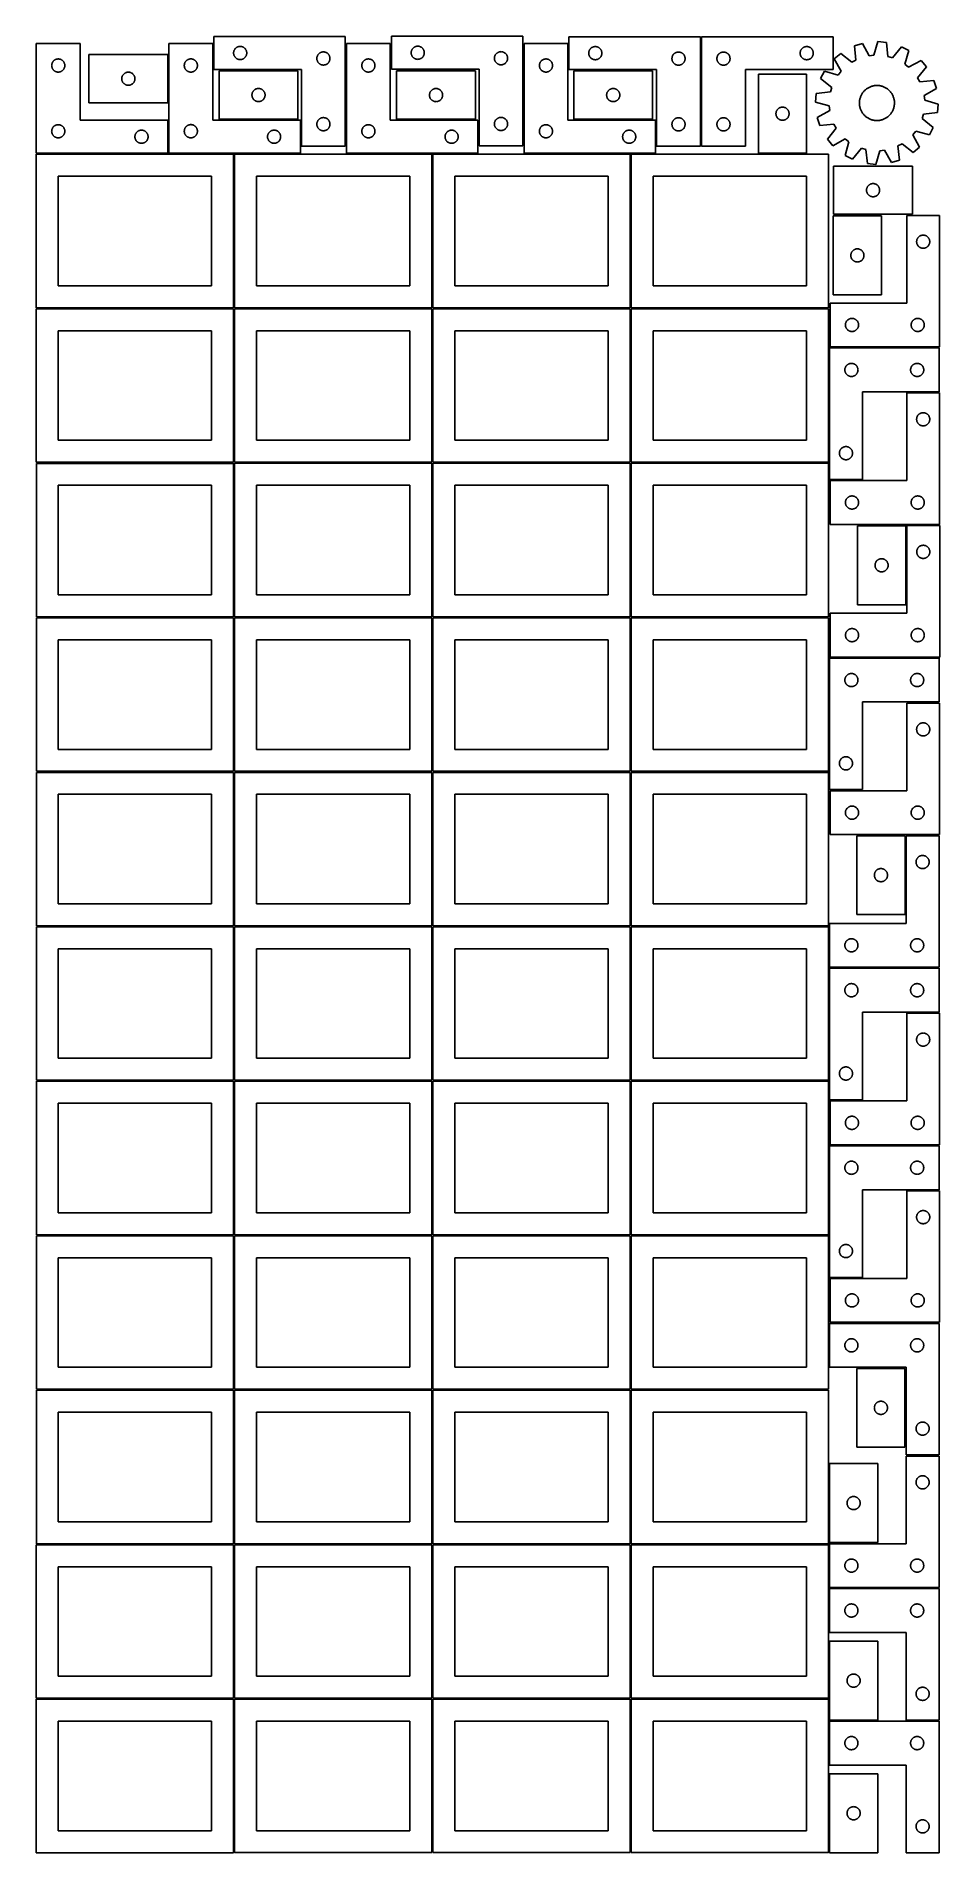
# Model space of a CAD drawing. Header units: millimetres. Extents: x 7 to 1243, y 7 to 2493.
import ezdxf

# ---------------------------------------------------------------- set-up
doc = ezdxf.new("R2010")
doc.units = ezdxf.units.MM
doc.layers.add('COMMON', color=5, linetype='CONTINUOUS', true_color=0x0000ff)
doc.layers.add('CUT', color=7, linetype='CONTINUOUS', true_color=0x000000)

msp = doc.modelspace()

# ---------------------------------------------------------------- linework, layer by layer
at = {"layer": 'COMMON'}
for p, q in [((277.291899, 1908.562903), (277.291899, 1698.688751)), ((6.541899, 1697.812902), (276.541899, 1697.812902)), ((277.291899, 1697.062902), (277.291899, 1487.062902)), ((820.333739, 1697.041937), (820.333739, 1487.062902)), ((6.541899, 1486.312901), (276.541899, 1486.312901)), ((277.291899, 1485.562901), (277.291899, 1275.562901)), ((278.0419, 1486.312901), (548.0419, 1486.312901)), ((549.583739, 1486.291936), (819.583739, 1486.291936)), ((820.333739, 1485.541936), (820.333739, 1275.562901)), ((821.08374, 1486.312901), (1091.08374, 1486.312901)), ((6.541899, 1274.8129), (276.541899, 1274.8129)), ((277.291899, 1274.0629), (277.291899, 1064.0629)), ((278.0419, 1274.8129), (548.0419, 1274.8129)), ((549.583739, 1274.791935), (819.583739, 1274.791935)), ((820.333739, 1274.041935), (820.333739, 1064.0629)), ((821.08374, 1274.8129), (1091.08374, 1274.8129)), ((6.541899, 1063.312899), (276.541899, 1063.312899)), ((277.291899, 1062.562899), (277.291899, 852.562899)), ((278.0419, 1063.312899), (548.0419, 1063.312899)), ((549.583739, 1063.291934), (819.583739, 1063.291934)), ((820.333739, 1062.541934), (820.333739, 852.562899)), ((821.08374, 1063.312899), (1091.08374, 1063.312899)), ((6.541899, 851.812898), (276.541899, 851.812898)), ((277.291899, 851.062898), (277.291899, 641.062898)), ((278.0419, 851.812898), (548.0419, 851.812898)), ((549.583739, 851.791933), (819.583739, 851.791933)), ((820.333739, 851.041933), (820.333739, 641.062898)), ((821.08374, 851.812898), (1091.08374, 851.812898)), ((276.541899, 640.312898), (6.541899, 640.312898)), ((277.291899, 639.562897), (277.291899, 429.562897)), ((548.0419, 640.312898), (278.0419, 640.312898)), ((549.583739, 640.291932), (819.583739, 640.291932)), ((820.333739, 639.541932), (820.333739, 429.562897)), ((821.08374, 640.312897), (1091.08374, 640.312897)), ((6.541899, 428.812896), (276.520965, 428.812896)), ((277.270965, 428.062896), (277.270965, 218.062896)), ((278.0419, 428.812896), (548.020966, 428.812896)), ((819.583739, 428.791932), (549.583739, 428.791932)), ((820.333739, 428.041931), (820.333739, 218.062896)), ((1091.08374, 428.812897), (821.08374, 428.812897)), ((548.7919, 216.54193), (548.7919, 6.54193)), ((549.583739, 217.29193), (819.541901, 217.29193)), ((820.291901, 216.54193), (820.291901, 6.54193))]:
    msp.add_line(p, q, dxfattribs=at)
at = {"layer": 'CUT'}
for p, q in [((429.629909, 2492.912877), (249.629909, 2492.912877)), ((249.629909, 2492.912877), (249.629909, 2447.912877)), ((429.629909, 2342.912877), (429.629909, 2492.912877)), ((672.799221, 2493.220738), (492.799221, 2493.220738)), ((492.799221, 2493.220738), (492.799221, 2448.220738)), ((672.799221, 2343.220738), (672.799221, 2493.220738)), ((915.905605, 2492.724888), (735.905605, 2492.724888)), ((735.905605, 2492.724888), (735.905605, 2447.724888)), ((915.905605, 2342.724888), (915.905605, 2492.724888)), ((917.429258, 2492.714387), (1097.429258, 2492.714387)), ((917.429258, 2342.714387), (917.429258, 2492.714387)), ((1097.429258, 2492.714387), (1097.429258, 2447.714387)), ((66.520965, 2483.251496), (6.520965, 2483.251496)), ((6.520965, 2483.251496), (6.520965, 2333.251496)), ((33.628009, 2461.773867), (34.191593, 2461.944829)), ((34.191593, 2461.944829), (34.765152, 2462.078564)), ((34.765152, 2462.078564), (35.346229, 2462.1745)), ((35.346229, 2462.1745), (35.932336, 2462.232227)), ((35.932336, 2462.232227), (36.520965, 2462.251496)), ((36.520965, 2462.251496), (37.109593, 2462.232227)), ((37.109593, 2462.232227), (37.6957, 2462.1745)), ((37.6957, 2462.1745), (38.276778, 2462.078564)), ((38.276778, 2462.078564), (38.850336, 2461.944829)), ((38.850336, 2461.944829), (39.41392, 2461.773867)), ((66.520965, 2378.251496), (66.520965, 2483.251496)), ((186.523526, 2468.177769), (78.523526, 2468.177769)), ((78.523526, 2468.177769), (78.523526, 2402.177769)), ((186.523526, 2402.177769), (186.523526, 2468.177769)), ((248.110259, 2483.299836), (188.110259, 2483.299836)), ((188.110259, 2483.299836), (188.110259, 2333.299836)), ((215.217304, 2461.822207), (215.780888, 2461.993168)), ((215.780888, 2461.993168), (216.354446, 2462.126904)), ((216.354446, 2462.126904), (216.935523, 2462.22284)), ((216.935523, 2462.22284), (217.521631, 2462.280566)), ((217.521631, 2462.280566), (218.110259, 2462.299836)), ((218.110259, 2462.299836), (218.698887, 2462.280566)), ((218.698887, 2462.280566), (219.284995, 2462.22284)), ((219.284995, 2462.22284), (219.866072, 2462.126904)), ((219.866072, 2462.126904), (220.43963, 2461.993168)), ((220.43963, 2461.993168), (221.003214, 2461.822207)), ((248.110259, 2378.299836), (248.110259, 2483.299836)), ((276.629909, 2470.412877), (276.649179, 2471.001505)), ((276.649179, 2469.824249), (276.629909, 2470.412877)), ((276.649179, 2471.001505), (276.706906, 2471.587612)), ((276.706906, 2469.238141), (276.649179, 2469.824249)), ((276.706906, 2471.587612), (276.802842, 2472.16869)), ((276.802842, 2468.657064), (276.706906, 2469.238141)), ((276.802842, 2472.16869), (276.936577, 2472.742248)), ((276.936577, 2468.083505), (276.802842, 2468.657064)), ((276.936577, 2472.742248), (277.107538, 2473.305832)), ((277.107538, 2467.519922), (276.936577, 2468.083505)), ((277.107538, 2473.305832), (277.314994, 2473.857028)), ((277.314994, 2466.968726), (277.107538, 2467.519922)), ((277.314994, 2473.857028), (277.558055, 2474.393475)), ((277.558055, 2466.432278), (277.314994, 2466.968726)), ((277.558055, 2474.393475), (277.835681, 2474.912877)), ((277.835681, 2465.912877), (277.558055, 2466.432278)), ((277.835681, 2474.912877), (278.146683, 2475.413009)), ((278.146683, 2465.412745), (277.835681, 2465.912877)), ((278.146683, 2475.413009), (278.489729, 2475.89173)), ((278.489729, 2464.934024), (278.146683, 2465.412745)), ((278.489729, 2475.89173), (278.863351, 2476.346989)), ((278.863351, 2464.478764), (278.489729, 2464.934024)), ((278.863351, 2476.346989), (279.265948, 2476.776838)), ((279.265948, 2464.048916), (278.863351, 2464.478764)), ((279.265948, 2476.776838), (279.695797, 2477.179435)), ((279.695797, 2463.646318), (279.265948, 2464.048916)), ((279.695797, 2477.179435), (280.151056, 2477.553057)), ((280.151056, 2463.272697), (279.695797, 2463.646318)), ((280.151056, 2477.553057), (280.629777, 2477.896103)), ((280.629777, 2462.92965), (280.151056, 2463.272697)), ((280.629777, 2477.896103), (281.129909, 2478.207105)), ((281.129909, 2462.618648), (280.629777, 2462.92965)), ((281.129909, 2478.207105), (281.649311, 2478.484731)), ((281.649311, 2462.341022), (281.129909, 2462.618648)), ((281.649311, 2478.484731), (282.185758, 2478.727792)), ((282.185758, 2462.097961), (281.649311, 2462.341022)), ((282.185758, 2478.727792), (282.736954, 2478.935248)), ((282.736954, 2461.890506), (282.185758, 2462.097961)), ((282.736954, 2478.935248), (283.300538, 2479.106209)), ((283.300538, 2461.719544), (282.736954, 2461.890506)), ((283.300538, 2479.106209), (283.874096, 2479.239944)), ((283.874096, 2479.239944), (284.455174, 2479.33588)), ((284.455174, 2479.33588), (285.041281, 2479.393607)), ((285.041281, 2479.393607), (285.629909, 2479.412877)), ((285.629909, 2479.412877), (286.218537, 2479.393607)), ((286.218537, 2479.393607), (286.804645, 2479.33588)), ((286.804645, 2479.33588), (287.385722, 2479.239944)), ((287.385722, 2479.239944), (287.959281, 2479.106209)), ((287.959281, 2479.106209), (288.522864, 2478.935248)), ((288.522864, 2461.890506), (287.959281, 2461.719544)), ((288.522864, 2478.935248), (289.07406, 2478.727792)), ((289.07406, 2462.097961), (288.522864, 2461.890506)), ((289.07406, 2478.727792), (289.610508, 2478.484731)), ((289.610508, 2462.341022), (289.07406, 2462.097961)), ((289.610508, 2478.484731), (290.129909, 2478.207105)), ((290.129909, 2462.618648), (289.610508, 2462.341022)), ((290.129909, 2478.207105), (290.630041, 2477.896103)), ((290.630041, 2462.92965), (290.129909, 2462.618648)), ((290.630041, 2477.896103), (291.108762, 2477.553057)), ((291.108762, 2463.272697), (290.630041, 2462.92965)), ((291.108762, 2477.553057), (291.564022, 2477.179435)), ((291.564022, 2463.646318), (291.108762, 2463.272697)), ((291.564022, 2477.179435), (291.99387, 2476.776838)), ((291.99387, 2464.048916), (291.564022, 2463.646318)), ((291.99387, 2476.776838), (292.396468, 2476.346989)), ((292.396468, 2464.478764), (291.99387, 2464.048916)), ((292.396468, 2476.346989), (292.770089, 2475.89173)), ((292.770089, 2464.934024), (292.396468, 2464.478764)), ((292.770089, 2475.89173), (293.113136, 2475.413009)), ((293.113136, 2465.412745), (292.770089, 2464.934024)), ((293.113136, 2475.413009), (293.424138, 2474.912877)), ((293.424138, 2465.912877), (293.113136, 2465.412745)), ((293.424138, 2474.912877), (293.701764, 2474.393475)), ((293.701764, 2466.432278), (293.424138, 2465.912877)), ((293.701764, 2474.393475), (293.944825, 2473.857028)), ((293.944825, 2466.968726), (293.701764, 2466.432278)), ((293.944825, 2473.857028), (294.15228, 2473.305832)), ((294.15228, 2467.519922), (293.944825, 2466.968726)), ((294.15228, 2473.305832), (294.323242, 2472.742248)), ((294.323242, 2468.083505), (294.15228, 2467.519922)), ((294.323242, 2472.742248), (294.456977, 2472.16869)), ((294.456977, 2468.657064), (294.323242, 2468.083505)), ((294.456977, 2472.16869), (294.552913, 2471.587612)), ((294.552913, 2469.238141), (294.456977, 2468.657064)), ((294.552913, 2471.587612), (294.61064, 2471.001505)), ((294.61064, 2469.824249), (294.552913, 2469.238141)), ((294.61064, 2471.001505), (294.629909, 2470.412877)), ((294.629909, 2470.412877), (294.61064, 2469.824249)), ((390.629909, 2462.912877), (390.649179, 2463.501505)), ((390.649179, 2462.324249), (390.629909, 2462.912877)), ((390.649179, 2463.501505), (390.706906, 2464.087612)), ((390.706906, 2461.738141), (390.649179, 2462.324249)), ((390.706906, 2464.087612), (390.802842, 2464.66869)), ((390.802842, 2464.66869), (390.936577, 2465.242248)), ((390.936577, 2465.242248), (391.107538, 2465.805832)), ((391.107538, 2465.805832), (391.314994, 2466.357028)), ((391.314994, 2466.357028), (391.558055, 2466.893475)), ((391.558055, 2466.893475), (391.835681, 2467.412877)), ((391.835681, 2467.412877), (392.146683, 2467.913009)), ((392.146683, 2467.913009), (392.489729, 2468.39173)), ((392.489729, 2468.39173), (392.863351, 2468.846989)), ((392.863351, 2468.846989), (393.265948, 2469.276838)), ((393.265948, 2469.276838), (393.695797, 2469.679435)), ((393.695797, 2469.679435), (394.151056, 2470.053057)), ((394.151056, 2470.053057), (394.629777, 2470.396103)), ((394.629777, 2470.396103), (395.129909, 2470.707105)), ((395.129909, 2470.707105), (395.649311, 2470.984731)), ((395.649311, 2470.984731), (396.185758, 2471.227792)), ((396.185758, 2471.227792), (396.736954, 2471.435248)), ((396.736954, 2471.435248), (397.300538, 2471.606209)), ((397.300538, 2471.606209), (397.874096, 2471.739944)), ((397.874096, 2471.739944), (398.455174, 2471.83588)), ((398.455174, 2471.83588), (399.041281, 2471.893607)), ((399.041281, 2471.893607), (399.629909, 2471.912877)), ((399.629909, 2471.912877), (400.218537, 2471.893607)), ((400.218537, 2471.893607), (400.804645, 2471.83588)), ((400.804645, 2471.83588), (401.385722, 2471.739944)), ((401.385722, 2471.739944), (401.959281, 2471.606209)), ((401.959281, 2471.606209), (402.522864, 2471.435248)), ((402.522864, 2471.435248), (403.07406, 2471.227792)), ((403.07406, 2471.227792), (403.610508, 2470.984731)), ((403.610508, 2470.984731), (404.129909, 2470.707105)), ((404.129909, 2470.707105), (404.630041, 2470.396103)), ((404.630041, 2470.396103), (405.108762, 2470.053057)), ((405.108762, 2470.053057), (405.564022, 2469.679435)), ((405.564022, 2469.679435), (405.99387, 2469.276838)), ((405.99387, 2469.276838), (406.396468, 2468.846989)), ((406.396468, 2468.846989), (406.770089, 2468.39173)), ((406.770089, 2468.39173), (407.113136, 2467.913009)), ((407.113136, 2467.913009), (407.424138, 2467.412877)), ((407.424138, 2467.412877), (407.701764, 2466.893475)), ((407.701764, 2466.893475), (407.944825, 2466.357028)), ((407.944825, 2466.357028), (408.15228, 2465.805832)), ((408.15228, 2465.805832), (408.323242, 2465.242248)), ((408.323242, 2465.242248), (408.456977, 2464.66869)), ((408.456977, 2464.66869), (408.552913, 2464.087612)), ((408.552913, 2464.087612), (408.61064, 2463.501505)), ((408.61064, 2462.324249), (408.552913, 2461.738141)), ((408.61064, 2463.501505), (408.629909, 2462.912877)), ((408.629909, 2462.912877), (408.61064, 2462.324249)), ((491.20169, 2483.251496), (431.20169, 2483.251496)), ((431.20169, 2483.251496), (431.20169, 2333.251496)), ((458.308735, 2461.773867), (458.872318, 2461.944829)), ((458.872318, 2461.944829), (459.445877, 2462.078564)), ((459.445877, 2462.078564), (460.026954, 2462.1745)), ((460.026954, 2462.1745), (460.613062, 2462.232227)), ((460.613062, 2462.232227), (461.20169, 2462.251496)), ((461.20169, 2462.251496), (461.790318, 2462.232227)), ((461.790318, 2462.232227), (462.376425, 2462.1745)), ((462.376425, 2462.1745), (462.957503, 2462.078564)), ((462.957503, 2462.078564), (463.531061, 2461.944829)), ((463.531061, 2461.944829), (464.094645, 2461.773867)), ((491.20169, 2378.251496), (491.20169, 2483.251496)), ((519.799221, 2470.720738), (519.818491, 2471.309366)), ((519.818491, 2470.13211), (519.799221, 2470.720738)), ((519.818491, 2471.309366), (519.876217, 2471.895474)), ((519.876217, 2469.546002), (519.818491, 2470.13211)), ((519.876217, 2471.895474), (519.972153, 2472.476551)), ((519.972153, 2468.964925), (519.876217, 2469.546002)), ((519.972153, 2472.476551), (520.105888, 2473.050109)), ((520.105888, 2468.391367), (519.972153, 2468.964925)), ((520.105888, 2473.050109), (520.27685, 2473.613693)), ((520.27685, 2467.827783), (520.105888, 2468.391367)), ((520.27685, 2473.613693), (520.484305, 2474.164889)), ((520.484305, 2467.276587), (520.27685, 2467.827783)), ((520.484305, 2474.164889), (520.727366, 2474.701336)), ((520.727366, 2466.74014), (520.484305, 2467.276587)), ((520.727366, 2474.701336), (521.004992, 2475.220738)), ((521.004992, 2466.220738), (520.727366, 2466.74014)), ((521.004992, 2475.220738), (521.315994, 2475.72087)), ((521.315994, 2465.720606), (521.004992, 2466.220738)), ((521.315994, 2475.72087), (521.659041, 2476.199591)), ((521.659041, 2465.241885), (521.315994, 2465.720606)), ((521.659041, 2476.199591), (522.032663, 2476.65485)), ((522.032663, 2464.786626), (521.659041, 2465.241885)), ((522.032663, 2476.65485), (522.43526, 2477.084699)), ((522.43526, 2464.356777), (522.032663, 2464.786626)), ((522.43526, 2477.084699), (522.865108, 2477.487296)), ((522.865108, 2463.95418), (522.43526, 2464.356777)), ((522.865108, 2477.487296), (523.320368, 2477.860918)), ((523.320368, 2463.580558), (522.865108, 2463.95418)), ((523.320368, 2477.860918), (523.799089, 2478.203965)), ((523.799089, 2463.237512), (523.320368, 2463.580558)), ((523.799089, 2478.203965), (524.299221, 2478.514967)), ((524.299221, 2462.926509), (523.799089, 2463.237512)), ((524.299221, 2478.514967), (524.818623, 2478.792593)), ((524.818623, 2462.648883), (524.299221, 2462.926509)), ((524.818623, 2478.792593), (525.35507, 2479.035654)), ((525.35507, 2462.405822), (524.818623, 2462.648883)), ((525.35507, 2479.035654), (525.906266, 2479.243109)), ((525.906266, 2462.198367), (525.35507, 2462.405822)), ((525.906266, 2479.243109), (526.469849, 2479.41407)), ((526.469849, 2462.027406), (525.906266, 2462.198367)), ((526.469849, 2479.41407), (527.043408, 2479.547806)), ((527.043408, 2461.893671), (526.469849, 2462.027406)), ((527.043408, 2479.547806), (527.624485, 2479.643742)), ((527.624485, 2461.797734), (527.043408, 2461.893671)), ((527.624485, 2479.643742), (528.210593, 2479.701468)), ((528.210593, 2479.701468), (528.799221, 2479.720738)), ((528.799221, 2479.720738), (529.387849, 2479.701468)), ((529.387849, 2479.701468), (529.973957, 2479.643742)), ((529.973957, 2479.643742), (530.555034, 2479.547806)), ((530.555034, 2461.893671), (529.973957, 2461.797734)), ((530.555034, 2479.547806), (531.128592, 2479.41407)), ((531.128592, 2462.027406), (530.555034, 2461.893671)), ((531.128592, 2479.41407), (531.692176, 2479.243109)), ((531.692176, 2462.198367), (531.128592, 2462.027406)), ((531.692176, 2479.243109), (532.243372, 2479.035654)), ((532.243372, 2462.405822), (531.692176, 2462.198367)), ((532.243372, 2479.035654), (532.779819, 2478.792593)), ((532.779819, 2462.648883), (532.243372, 2462.405822)), ((532.779819, 2478.792593), (533.299221, 2478.514967)), ((533.299221, 2462.926509), (532.779819, 2462.648883)), ((533.299221, 2478.514967), (533.799353, 2478.203965)), ((533.799353, 2463.237512), (533.299221, 2462.926509)), ((533.799353, 2478.203965), (534.278074, 2477.860918)), ((534.278074, 2463.580558), (533.799353, 2463.237512)), ((534.278074, 2477.860918), (534.733333, 2477.487296)), ((534.733333, 2463.95418), (534.278074, 2463.580558)), ((534.733333, 2477.487296), (535.163182, 2477.084699)), ((535.163182, 2464.356777), (534.733333, 2463.95418)), ((535.163182, 2477.084699), (535.565779, 2476.65485)), ((535.565779, 2464.786626), (535.163182, 2464.356777)), ((535.565779, 2476.65485), (535.939401, 2476.199591)), ((535.939401, 2465.241885), (535.565779, 2464.786626)), ((535.939401, 2476.199591), (536.282447, 2475.72087)), ((536.282447, 2465.720606), (535.939401, 2465.241885)), ((536.282447, 2475.72087), (536.593449, 2475.220738)), ((536.593449, 2466.220738), (536.282447, 2465.720606)), ((536.593449, 2475.220738), (536.871076, 2474.701336)), ((536.871076, 2466.74014), (536.593449, 2466.220738)), ((536.871076, 2474.701336), (537.114137, 2474.164889)), ((537.114137, 2467.276587), (536.871076, 2466.74014)), ((537.114137, 2474.164889), (537.321592, 2473.613693)), ((537.321592, 2467.827783), (537.114137, 2467.276587)), ((537.321592, 2473.613693), (537.492553, 2473.050109)), ((537.492553, 2468.391367), (537.321592, 2467.827783)), ((537.492553, 2473.050109), (537.626288, 2472.476551)), ((537.626288, 2468.964925), (537.492553, 2468.391367)), ((537.626288, 2472.476551), (537.722225, 2471.895474)), ((537.722225, 2469.546002), (537.626288, 2468.964925)), ((537.722225, 2471.895474), (537.779951, 2471.309366)), ((537.779951, 2470.13211), (537.722225, 2469.546002)), ((537.779951, 2471.309366), (537.799221, 2470.720738)), ((537.799221, 2470.720738), (537.779951, 2470.13211)), ((633.799221, 2463.220738), (633.818491, 2463.809366)), ((633.818491, 2462.63211), (633.799221, 2463.220738)), ((633.818491, 2463.809366), (633.876217, 2464.395474)), ((633.876217, 2462.046002), (633.818491, 2462.63211)), ((633.876217, 2464.395474), (633.972153, 2464.976551)), ((633.972153, 2461.464925), (633.876217, 2462.046002)), ((633.972153, 2464.976551), (634.105888, 2465.550109)), ((634.105888, 2465.550109), (634.27685, 2466.113693)), ((634.27685, 2466.113693), (634.484305, 2466.664889)), ((634.484305, 2466.664889), (634.727366, 2467.201336)), ((634.727366, 2467.201336), (635.004992, 2467.720738)), ((635.004992, 2467.720738), (635.315994, 2468.22087)), ((635.315994, 2468.22087), (635.659041, 2468.699591)), ((635.659041, 2468.699591), (636.032663, 2469.15485)), ((636.032663, 2469.15485), (636.43526, 2469.584699)), ((636.43526, 2469.584699), (636.865108, 2469.987296)), ((636.865108, 2469.987296), (637.320368, 2470.360918)), ((637.320368, 2470.360918), (637.799089, 2470.703965)), ((637.799089, 2470.703965), (638.299221, 2471.014967)), ((638.299221, 2471.014967), (638.818623, 2471.292593)), ((638.818623, 2471.292593), (639.35507, 2471.535654)), ((639.35507, 2471.535654), (639.906266, 2471.743109)), ((639.906266, 2471.743109), (640.469849, 2471.91407)), ((640.469849, 2471.91407), (641.043408, 2472.047806)), ((641.043408, 2472.047806), (641.624485, 2472.143742)), ((641.624485, 2472.143742), (642.210593, 2472.201468)), ((642.210593, 2472.201468), (642.799221, 2472.220738)), ((642.799221, 2472.220738), (643.387849, 2472.201468)), ((643.387849, 2472.201468), (643.973957, 2472.143742)), ((643.973957, 2472.143742), (644.555034, 2472.047806)), ((644.555034, 2472.047806), (645.128592, 2471.91407)), ((645.128592, 2471.91407), (645.692176, 2471.743109)), ((645.692176, 2471.743109), (646.243372, 2471.535654)), ((646.243372, 2471.535654), (646.779819, 2471.292593)), ((646.779819, 2471.292593), (647.299221, 2471.014967)), ((647.299221, 2471.014967), (647.799353, 2470.703965)), ((647.799353, 2470.703965), (648.278074, 2470.360918)), ((648.278074, 2470.360918), (648.733333, 2469.987296)), ((648.733333, 2469.987296), (649.163182, 2469.584699)), ((649.163182, 2469.584699), (649.565779, 2469.15485)), ((649.565779, 2469.15485), (649.939401, 2468.699591)), ((649.939401, 2468.699591), (650.282447, 2468.22087)), ((650.282447, 2468.22087), (650.593449, 2467.720738)), ((650.593449, 2467.720738), (650.871076, 2467.201336)), ((650.871076, 2467.201336), (651.114137, 2466.664889)), ((651.114137, 2466.664889), (651.321592, 2466.113693)), ((651.321592, 2466.113693), (651.492553, 2465.550109)), ((651.492553, 2465.550109), (651.626288, 2464.976551)), ((651.626288, 2464.976551), (651.722225, 2464.395474)), ((651.722225, 2462.046002), (651.626288, 2461.464925)), ((651.722225, 2464.395474), (651.779951, 2463.809366)), ((651.779951, 2462.63211), (651.722225, 2462.046002)), ((651.779951, 2463.809366), (651.799221, 2463.220738)), ((651.799221, 2463.220738), (651.779951, 2462.63211)), ((734.36151, 2483.251496), (674.36151, 2483.251496)), ((674.36151, 2483.251496), (674.36151, 2333.251496)), ((701.468555, 2461.773867), (702.032139, 2461.944829)), ((702.032139, 2461.944829), (702.605697, 2462.078564)), ((702.605697, 2462.078564), (703.186775, 2462.1745)), ((703.186775, 2462.1745), (703.772882, 2462.232227)), ((703.772882, 2462.232227), (704.36151, 2462.251496)), ((704.36151, 2462.251496), (704.950138, 2462.232227)), ((704.950138, 2462.232227), (705.536246, 2462.1745)), ((705.536246, 2462.1745), (706.117323, 2462.078564)), ((706.117323, 2462.078564), (706.690882, 2461.944829)), ((706.690882, 2461.944829), (707.254465, 2461.773867)), ((734.36151, 2378.251496), (734.36151, 2483.251496)), ((762.905605, 2470.224888), (762.924875, 2470.813517)), ((762.924875, 2469.63626), (762.905605, 2470.224888)), ((762.924875, 2470.813517), (762.982601, 2471.399624)), ((762.982601, 2469.050153), (762.924875, 2469.63626)), ((762.982601, 2471.399624), (763.078538, 2471.980701)), ((763.078538, 2468.469076), (762.982601, 2469.050153)), ((763.078538, 2471.980701), (763.212273, 2472.55426)), ((763.212273, 2467.895517), (763.078538, 2468.469076)), ((763.212273, 2472.55426), (763.383234, 2473.117844)), ((763.383234, 2467.331933), (763.212273, 2467.895517)), ((763.383234, 2473.117844), (763.590689, 2473.669039)), ((763.590689, 2466.780738), (763.383234, 2467.331933)), ((763.590689, 2473.669039), (763.83375, 2474.205487)), ((763.83375, 2466.24429), (763.590689, 2466.780738)), ((763.83375, 2474.205487), (764.111376, 2474.724888)), ((764.111376, 2465.724888), (763.83375, 2466.24429)), ((764.111376, 2474.724888), (764.422379, 2475.225021)), ((764.422379, 2465.224756), (764.111376, 2465.724888)), ((764.422379, 2475.225021), (764.765425, 2475.703741)), ((764.765425, 2464.746036), (764.422379, 2465.224756)), ((764.765425, 2475.703741), (765.139047, 2476.159001)), ((765.139047, 2464.290776), (764.765425, 2464.746036)), ((765.139047, 2476.159001), (765.541644, 2476.588849)), ((765.541644, 2463.860927), (765.139047, 2464.290776)), ((765.541644, 2476.588849), (765.971493, 2476.991447)), ((765.971493, 2463.45833), (765.541644, 2463.860927)), ((765.971493, 2476.991447), (766.426752, 2477.365068)), ((766.426752, 2463.084708), (765.971493, 2463.45833)), ((766.426752, 2477.365068), (766.905473, 2477.708115)), ((766.905473, 2462.741662), (766.426752, 2463.084708)), ((766.905473, 2477.708115), (767.405605, 2478.019117)), ((767.405605, 2462.43066), (766.905473, 2462.741662)), ((767.405605, 2478.019117), (767.925007, 2478.296743)), ((767.925007, 2462.153034), (767.405605, 2462.43066)), ((767.925007, 2478.296743), (768.461454, 2478.539804)), ((768.461454, 2461.909973), (767.925007, 2462.153034)), ((768.461454, 2478.539804), (769.01265, 2478.74726)), ((769.01265, 2461.702517), (768.461454, 2461.909973)), ((769.01265, 2478.74726), (769.576234, 2478.918221)), ((769.576234, 2478.918221), (770.149792, 2479.051956)), ((770.149792, 2479.051956), (770.730869, 2479.147892)), ((770.730869, 2479.147892), (771.316977, 2479.205619)), ((771.316977, 2479.205619), (771.905605, 2479.224888)), ((771.905605, 2479.224888), (772.494233, 2479.205619)), ((772.494233, 2479.205619), (773.080341, 2479.147892)), ((773.080341, 2479.147892), (773.661418, 2479.051956)), ((773.661418, 2479.051956), (774.234977, 2478.918221)), ((774.234977, 2478.918221), (774.79856, 2478.74726)), ((774.79856, 2478.74726), (775.349756, 2478.539804)), ((775.349756, 2461.909973), (774.79856, 2461.702517)), ((775.349756, 2478.539804), (775.886203, 2478.296743)), ((775.886203, 2462.153034), (775.349756, 2461.909973)), ((775.886203, 2478.296743), (776.405605, 2478.019117)), ((776.405605, 2462.43066), (775.886203, 2462.153034)), ((776.405605, 2478.019117), (776.905737, 2477.708115)), ((776.905737, 2462.741662), (776.405605, 2462.43066)), ((776.905737, 2477.708115), (777.384458, 2477.365068)), ((777.384458, 2463.084708), (776.905737, 2462.741662)), ((777.384458, 2477.365068), (777.839717, 2476.991447)), ((777.839717, 2463.45833), (777.384458, 2463.084708)), ((777.839717, 2476.991447), (778.269566, 2476.588849)), ((778.269566, 2463.860927), (777.839717, 2463.45833)), ((778.269566, 2476.588849), (778.672163, 2476.159001)), ((778.672163, 2464.290776), (778.269566, 2463.860927)), ((778.672163, 2476.159001), (779.045785, 2475.703741)), ((779.045785, 2464.746036), (778.672163, 2464.290776)), ((779.045785, 2475.703741), (779.388832, 2475.225021)), ((779.388832, 2465.224756), (779.045785, 2464.746036)), ((779.388832, 2475.225021), (779.699834, 2474.724888)), ((779.699834, 2465.724888), (779.388832, 2465.224756)), ((779.699834, 2474.724888), (779.97746, 2474.205487)), ((779.97746, 2466.24429), (779.699834, 2465.724888)), ((779.97746, 2474.205487), (780.220521, 2473.669039)), ((780.220521, 2466.780738), (779.97746, 2466.24429)), ((780.220521, 2473.669039), (780.427976, 2473.117844)), ((780.427976, 2467.331933), (780.220521, 2466.780738)), ((780.427976, 2473.117844), (780.598938, 2472.55426)), ((780.598938, 2467.895517), (780.427976, 2467.331933)), ((780.598938, 2472.55426), (780.732673, 2471.980701)), ((780.732673, 2468.469076), (780.598938, 2467.895517)), ((780.732673, 2471.980701), (780.828609, 2471.399624)), ((780.828609, 2469.050153), (780.732673, 2468.469076)), ((780.828609, 2471.399624), (780.886335, 2470.813517)), ((780.886335, 2469.63626), (780.828609, 2469.050153)), ((780.886335, 2470.813517), (780.905605, 2470.224888)), ((780.905605, 2470.224888), (780.886335, 2469.63626)), ((876.905605, 2462.724888), (876.924875, 2463.313517)), ((876.924875, 2462.13626), (876.905605, 2462.724888)), ((876.924875, 2463.313517), (876.982601, 2463.899624)), ((876.982601, 2461.550153), (876.924875, 2462.13626)), ((876.982601, 2463.899624), (877.078538, 2464.480701)), ((877.078538, 2464.480701), (877.212273, 2465.05426)), ((877.212273, 2465.05426), (877.383234, 2465.617844)), ((877.383234, 2465.617844), (877.590689, 2466.169039)), ((877.590689, 2466.169039), (877.83375, 2466.705487)), ((877.83375, 2466.705487), (878.111376, 2467.224888)), ((878.111376, 2467.224888), (878.422379, 2467.725021)), ((878.422379, 2467.725021), (878.765425, 2468.203741)), ((878.765425, 2468.203741), (879.139047, 2468.659001)), ((879.139047, 2468.659001), (879.541644, 2469.088849)), ((879.541644, 2469.088849), (879.971493, 2469.491447)), ((879.971493, 2469.491447), (880.426752, 2469.865068)), ((880.426752, 2469.865068), (880.905473, 2470.208115)), ((880.905473, 2470.208115), (881.405605, 2470.519117)), ((881.405605, 2470.519117), (881.925007, 2470.796743)), ((881.925007, 2470.796743), (882.461454, 2471.039804)), ((882.461454, 2471.039804), (883.01265, 2471.24726)), ((883.01265, 2471.24726), (883.576234, 2471.418221)), ((883.576234, 2471.418221), (884.149792, 2471.551956)), ((884.149792, 2471.551956), (884.730869, 2471.647892)), ((884.730869, 2471.647892), (885.316977, 2471.705619)), ((885.316977, 2471.705619), (885.905605, 2471.724888)), ((885.905605, 2471.724888), (886.494233, 2471.705619)), ((886.494233, 2471.705619), (887.080341, 2471.647892)), ((887.080341, 2471.647892), (887.661418, 2471.551956)), ((887.661418, 2471.551956), (888.234977, 2471.418221)), ((888.234977, 2471.418221), (888.79856, 2471.24726)), ((888.79856, 2471.24726), (889.349756, 2471.039804)), ((889.349756, 2471.039804), (889.886203, 2470.796743)), ((889.886203, 2470.796743), (890.405605, 2470.519117)), ((890.405605, 2470.519117), (890.905737, 2470.208115)), ((890.905737, 2470.208115), (891.384458, 2469.865068)), ((891.384458, 2469.865068), (891.839717, 2469.491447)), ((891.839717, 2469.491447), (892.269566, 2469.088849)), ((892.269566, 2469.088849), (892.672163, 2468.659001)), ((892.672163, 2468.659001), (893.045785, 2468.203741)), ((893.045785, 2468.203741), (893.388832, 2467.725021)), ((893.388832, 2467.725021), (893.699834, 2467.224888)), ((893.699834, 2467.224888), (893.97746, 2466.705487)), ((893.97746, 2466.705487), (894.220521, 2466.169039)), ((894.220521, 2466.169039), (894.427976, 2465.617844)), ((894.427976, 2465.617844), (894.598938, 2465.05426)), ((894.598938, 2465.05426), (894.732673, 2464.480701)), ((894.732673, 2464.480701), (894.828609, 2463.899624)), ((894.828609, 2463.899624), (894.886335, 2463.313517)), ((894.886335, 2462.13626), (894.828609, 2461.550153)), ((894.886335, 2463.313517), (894.905605, 2462.724888)), ((894.905605, 2462.724888), (894.886335, 2462.13626)), ((938.448528, 2463.303015), (938.429258, 2462.714387)), ((938.429258, 2462.714387), (938.448528, 2462.125759)), ((938.506254, 2463.889123), (938.448528, 2463.303015)), ((938.448528, 2462.125759), (938.506254, 2461.539651)), ((938.60219, 2464.4702), (938.506254, 2463.889123)), ((938.735926, 2465.043758), (938.60219, 2464.4702)), ((938.906887, 2465.607342), (938.735926, 2465.043758)), ((939.114342, 2466.158538), (938.906887, 2465.607342)), ((939.357403, 2466.694985), (939.114342, 2466.158538)), ((939.635029, 2467.214387), (939.357403, 2466.694985)), ((939.946031, 2467.714519), (939.635029, 2467.214387)), ((940.289078, 2468.19324), (939.946031, 2467.714519)), ((940.6627, 2468.648499), (940.289078, 2468.19324)), ((941.065297, 2469.078348), (940.6627, 2468.648499)), ((941.495146, 2469.480945), (941.065297, 2469.078348)), ((941.950405, 2469.854567), (941.495146, 2469.480945)), ((942.429126, 2470.197613), (941.950405, 2469.854567)), ((942.929258, 2470.508615), (942.429126, 2470.197613)), ((943.44866, 2470.786242), (942.929258, 2470.508615)), ((943.985107, 2471.029303), (943.44866, 2470.786242)), ((944.536303, 2471.236758), (943.985107, 2471.029303)), ((945.099887, 2471.407719), (944.536303, 2471.236758)), ((945.673445, 2471.541454), (945.099887, 2471.407719)), ((946.254522, 2471.637391), (945.673445, 2471.541454)), ((946.84063, 2471.695117), (946.254522, 2471.637391)), ((947.429258, 2471.714387), (946.84063, 2471.695117)), ((948.017886, 2471.695117), (947.429258, 2471.714387)), ((948.603994, 2471.637391), (948.017886, 2471.695117)), ((949.185071, 2471.541454), (948.603994, 2471.637391)), ((949.758629, 2471.407719), (949.185071, 2471.541454)), ((950.322213, 2471.236758), (949.758629, 2471.407719)), ((950.873409, 2471.029303), (950.322213, 2471.236758)), ((951.409856, 2470.786242), (950.873409, 2471.029303)), ((951.929258, 2470.508615), (951.409856, 2470.786242)), ((952.42939, 2470.197613), (951.929258, 2470.508615)), ((952.908111, 2469.854567), (952.42939, 2470.197613)), ((953.36337, 2469.480945), (952.908111, 2469.854567)), ((953.793219, 2469.078348), (953.36337, 2469.480945)), ((954.195816, 2468.648499), (953.793219, 2469.078348)), ((954.569438, 2468.19324), (954.195816, 2468.648499)), ((954.912485, 2467.714519), (954.569438, 2468.19324)), ((955.223487, 2467.214387), (954.912485, 2467.714519)), ((955.501113, 2466.694985), (955.223487, 2467.214387)), ((955.744174, 2466.158538), (955.501113, 2466.694985)), ((955.951629, 2465.607342), (955.744174, 2466.158538)), ((956.12259, 2465.043758), (955.951629, 2465.607342)), ((956.256326, 2464.4702), (956.12259, 2465.043758)), ((956.352262, 2463.889123), (956.256326, 2464.4702)), ((956.409988, 2463.303015), (956.352262, 2463.889123)), ((956.352262, 2461.539651), (956.409988, 2462.125759)), ((956.429258, 2462.714387), (956.409988, 2463.303015)), ((956.409988, 2462.125759), (956.429258, 2462.714387)), ((1052.448528, 2470.803015), (1052.429258, 2470.214387)), ((1052.429258, 2470.214387), (1052.448528, 2469.625759)), ((1052.506254, 2471.389123), (1052.448528, 2470.803015)), ((1052.448528, 2469.625759), (1052.506254, 2469.039651)), ((1052.60219, 2471.9702), (1052.506254, 2471.389123)), ((1052.506254, 2469.039651), (1052.60219, 2468.458574)), ((1052.735926, 2472.543758), (1052.60219, 2471.9702)), ((1052.60219, 2468.458574), (1052.735926, 2467.885015)), ((1052.906887, 2473.107342), (1052.735926, 2472.543758)), ((1052.735926, 2467.885015), (1052.906887, 2467.321432)), ((1053.114342, 2473.658538), (1052.906887, 2473.107342)), ((1052.906887, 2467.321432), (1053.114342, 2466.770236)), ((1053.357403, 2474.194985), (1053.114342, 2473.658538)), ((1053.114342, 2466.770236), (1053.357403, 2466.233789)), ((1053.635029, 2474.714387), (1053.357403, 2474.194985)), ((1053.357403, 2466.233789), (1053.635029, 2465.714387)), ((1053.946031, 2475.214519), (1053.635029, 2474.714387)), ((1053.635029, 2465.714387), (1053.946031, 2465.214255)), ((1054.289078, 2475.69324), (1053.946031, 2475.214519)), ((1053.946031, 2465.214255), (1054.289078, 2464.735534)), ((1054.6627, 2476.148499), (1054.289078, 2475.69324)), ((1054.289078, 2464.735534), (1054.6627, 2464.280274)), ((1055.065297, 2476.578348), (1054.6627, 2476.148499)), ((1054.6627, 2464.280274), (1055.065297, 2463.850426)), ((1055.495146, 2476.980945), (1055.065297, 2476.578348)), ((1055.065297, 2463.850426), (1055.495146, 2463.447829)), ((1055.950405, 2477.354567), (1055.495146, 2476.980945)), ((1055.495146, 2463.447829), (1055.950405, 2463.074207)), ((1056.429126, 2477.697613), (1055.950405, 2477.354567)), ((1055.950405, 2463.074207), (1056.429126, 2462.73116)), ((1056.929258, 2478.008615), (1056.429126, 2477.697613)), ((1056.429126, 2462.73116), (1056.929258, 2462.420158)), ((1057.44866, 2478.286242), (1056.929258, 2478.008615)), ((1056.929258, 2462.420158), (1057.44866, 2462.142532)), ((1057.985107, 2478.529303), (1057.44866, 2478.286242)), ((1057.44866, 2462.142532), (1057.985107, 2461.899471)), ((1058.536303, 2478.736758), (1057.985107, 2478.529303)), ((1057.985107, 2461.899471), (1058.536303, 2461.692016)), ((1059.099887, 2478.907719), (1058.536303, 2478.736758)), ((1059.673445, 2479.041454), (1059.099887, 2478.907719)), ((1060.254522, 2479.137391), (1059.673445, 2479.041454)), ((1060.84063, 2479.195117), (1060.254522, 2479.137391)), ((1061.429258, 2479.214387), (1060.84063, 2479.195117)), ((1062.017886, 2479.195117), (1061.429258, 2479.214387)), ((1062.603994, 2479.137391), (1062.017886, 2479.195117)), ((1063.185071, 2479.041454), (1062.603994, 2479.137391)), ((1063.758629, 2478.907719), (1063.185071, 2479.041454)), ((1064.322213, 2478.736758), (1063.758629, 2478.907719)), ((1064.873409, 2478.529303), (1064.322213, 2478.736758)), ((1064.322213, 2461.692016), (1064.873409, 2461.899471)), ((1065.409856, 2478.286242), (1064.873409, 2478.529303)), ((1064.873409, 2461.899471), (1065.409856, 2462.142532)), ((1065.929258, 2478.008615), (1065.409856, 2478.286242)), ((1065.409856, 2462.142532), (1065.929258, 2462.420158)), ((1066.42939, 2477.697613), (1065.929258, 2478.008615)), ((1065.929258, 2462.420158), (1066.42939, 2462.73116)), ((1066.908111, 2477.354567), (1066.42939, 2477.697613)), ((1066.42939, 2462.73116), (1066.908111, 2463.074207)), ((1067.36337, 2476.980945), (1066.908111, 2477.354567)), ((1066.908111, 2463.074207), (1067.36337, 2463.447829)), ((1067.793219, 2476.578348), (1067.36337, 2476.980945)), ((1067.36337, 2463.447829), (1067.793219, 2463.850426)), ((1068.195816, 2476.148499), (1067.793219, 2476.578348)), ((1067.793219, 2463.850426), (1068.195816, 2464.280274)), ((1068.569438, 2475.69324), (1068.195816, 2476.148499)), ((1068.195816, 2464.280274), (1068.569438, 2464.735534)), ((1068.912485, 2475.214519), (1068.569438, 2475.69324)), ((1068.569438, 2464.735534), (1068.912485, 2465.214255)), ((1069.223487, 2474.714387), (1068.912485, 2475.214519)), ((1068.912485, 2465.214255), (1069.223487, 2465.714387)), ((1069.501113, 2474.194985), (1069.223487, 2474.714387)), ((1069.223487, 2465.714387), (1069.501113, 2466.233789)), ((1069.744174, 2473.658538), (1069.501113, 2474.194985)), ((1069.501113, 2466.233789), (1069.744174, 2466.770236)), ((1069.951629, 2473.107342), (1069.744174, 2473.658538)), ((1069.744174, 2466.770236), (1069.951629, 2467.321432)), ((1070.12259, 2472.543758), (1069.951629, 2473.107342)), ((1069.951629, 2467.321432), (1070.12259, 2467.885015)), ((1070.256326, 2471.9702), (1070.12259, 2472.543758)), ((1070.12259, 2467.885015), (1070.256326, 2468.458574)), ((1070.352262, 2471.389123), (1070.256326, 2471.9702)), ((1070.256326, 2468.458574), (1070.352262, 2469.039651)), ((1070.409988, 2470.803015), (1070.352262, 2471.389123)), ((1070.352262, 2469.039651), (1070.409988, 2469.625759)), ((1070.429258, 2470.214387), (1070.409988, 2470.803015)), ((1070.409988, 2469.625759), (1070.429258, 2470.214387)), ((1107.964728, 2469.73046), (1099.143644, 2462.295815)), ((1099.143644, 2462.295815), (1108.441942, 2445.296284)), ((1123.144092, 2457.687648), (1107.964728, 2469.73046)), ((1137.684195, 2483.54948), (1126.689461, 2480.056446)), ((1126.689461, 2480.056446), (1128.774529, 2460.792622)), ((1147.099514, 2466.614481), (1137.684195, 2483.54948)), ((1153.489582, 2467.328428), (1147.099514, 2466.614481)), ((1158.935176, 2485.923802), (1153.489582, 2467.328428)), ((1170.429712, 2484.943442), (1158.935176, 2485.923802)), ((1172.64759, 2465.694456), (1170.429712, 2484.943442)), ((1178.824458, 2463.908685), (1172.64759, 2465.694456)), ((1190.971673, 2479.004631), (1178.824458, 2463.908685)), ((1201.216072, 2473.700128), (1190.971673, 2479.004631)), ((1195.898855, 2455.067639), (1201.216072, 2473.700128)), ((27.520965, 2453.251496), (27.540234, 2453.840124)), ((27.540234, 2452.662868), (27.520965, 2453.251496)), ((27.540234, 2453.840124), (27.597961, 2454.426232)), ((27.597961, 2452.07676), (27.540234, 2452.662868)), ((27.597961, 2454.426232), (27.693897, 2455.007309)), ((27.693897, 2451.495683), (27.597961, 2452.07676)), ((27.693897, 2455.007309), (27.827632, 2455.580868)), ((27.827632, 2450.922125), (27.693897, 2451.495683)), ((27.827632, 2455.580868), (27.998593, 2456.144451)), ((27.998593, 2450.358541), (27.827632, 2450.922125)), ((27.998593, 2456.144451), (28.206049, 2456.695647)), ((28.206049, 2449.807345), (27.998593, 2450.358541)), ((28.206049, 2456.695647), (28.44911, 2457.232094)), ((28.44911, 2449.270898), (28.206049, 2449.807345)), ((28.44911, 2457.232094), (28.726736, 2457.751496)), ((28.726736, 2448.751496), (28.44911, 2449.270898)), ((28.726736, 2457.751496), (29.037738, 2458.251628)), ((29.037738, 2448.251364), (28.726736, 2448.751496)), ((29.037738, 2458.251628), (29.380785, 2458.730349)), ((29.380785, 2447.772643), (29.037738, 2448.251364)), ((29.380785, 2458.730349), (29.754406, 2459.185609)), ((29.754406, 2447.317384), (29.380785, 2447.772643)), ((29.754406, 2459.185609), (30.157004, 2459.615457)), ((30.157004, 2446.887535), (29.754406, 2447.317384)), ((30.157004, 2459.615457), (30.586852, 2460.018054)), ((30.586852, 2446.484938), (30.157004, 2446.887535)), ((30.586852, 2460.018054), (31.042112, 2460.391676)), ((31.042112, 2446.111316), (30.586852, 2446.484938)), ((31.042112, 2460.391676), (31.520833, 2460.734723)), ((31.520833, 2445.76827), (31.042112, 2446.111316)), ((31.520833, 2460.734723), (32.020965, 2461.045725)), ((32.020965, 2445.457268), (31.520833, 2445.76827)), ((32.020965, 2461.045725), (32.540366, 2461.323351)), ((32.540366, 2445.179642), (32.020965, 2445.457268)), ((32.540366, 2461.323351), (33.076814, 2461.566412)), ((33.076814, 2444.93658), (32.540366, 2445.179642)), ((33.076814, 2461.566412), (33.628009, 2461.773867)), ((33.628009, 2444.729125), (33.076814, 2444.93658)), ((34.191593, 2444.558164), (33.628009, 2444.729125)), ((34.765152, 2444.424429), (34.191593, 2444.558164)), ((35.346229, 2444.328492), (34.765152, 2444.424429)), ((35.932336, 2444.270766), (35.346229, 2444.328492)), ((36.520965, 2444.251496), (35.932336, 2444.270766)), ((37.109593, 2444.270766), (36.520965, 2444.251496)), ((37.6957, 2444.328492), (37.109593, 2444.270766)), ((38.276778, 2444.424429), (37.6957, 2444.328492)), ((38.850336, 2444.558164), (38.276778, 2444.424429)), ((39.41392, 2444.729125), (38.850336, 2444.558164)), ((39.41392, 2461.773867), (39.965116, 2461.566412)), ((39.965116, 2444.93658), (39.41392, 2444.729125)), ((39.965116, 2461.566412), (40.501563, 2461.323351)), ((40.501563, 2445.179642), (39.965116, 2444.93658)), ((40.501563, 2461.323351), (41.020965, 2461.045725)), ((41.020965, 2445.457268), (40.501563, 2445.179642)), ((41.020965, 2461.045725), (41.521097, 2460.734723)), ((41.521097, 2445.76827), (41.020965, 2445.457268)), ((41.521097, 2460.734723), (41.999817, 2460.391676)), ((41.999817, 2446.111316), (41.521097, 2445.76827)), ((41.999817, 2460.391676), (42.455077, 2460.018054)), ((42.455077, 2446.484938), (41.999817, 2446.111316)), ((42.455077, 2460.018054), (42.884926, 2459.615457)), ((42.884926, 2446.887535), (42.455077, 2446.484938)), ((42.884926, 2459.615457), (43.287523, 2459.185609)), ((43.287523, 2447.317384), (42.884926, 2446.887535)), ((43.287523, 2459.185609), (43.661145, 2458.730349)), ((43.661145, 2447.772643), (43.287523, 2447.317384)), ((43.661145, 2458.730349), (44.004191, 2458.251628)), ((44.004191, 2448.251364), (43.661145, 2447.772643)), ((44.004191, 2458.251628), (44.315193, 2457.751496)), ((44.315193, 2448.751496), (44.004191, 2448.251364)), ((44.315193, 2457.751496), (44.592819, 2457.232094)), ((44.592819, 2449.270898), (44.315193, 2448.751496)), ((44.592819, 2457.232094), (44.83588, 2456.695647)), ((44.83588, 2449.807345), (44.592819, 2449.270898)), ((44.83588, 2456.695647), (45.043336, 2456.144451)), ((45.043336, 2450.358541), (44.83588, 2449.807345)), ((45.043336, 2456.144451), (45.214297, 2455.580868)), ((45.214297, 2450.922125), (45.043336, 2450.358541)), ((45.214297, 2455.580868), (45.348032, 2455.007309)), ((45.348032, 2451.495683), (45.214297, 2450.922125)), ((45.348032, 2455.007309), (45.443968, 2454.426232)), ((45.443968, 2452.07676), (45.348032, 2451.495683)), ((45.443968, 2454.426232), (45.501695, 2453.840124)), ((45.501695, 2452.662868), (45.443968, 2452.07676)), ((45.501695, 2453.840124), (45.520965, 2453.251496)), ((45.520965, 2453.251496), (45.501695, 2452.662868)), ((123.696458, 2436.933582), (123.830194, 2437.50714)), ((123.830194, 2437.50714), (124.001155, 2438.070724)), ((124.001155, 2438.070724), (124.20861, 2438.62192)), ((124.20861, 2438.62192), (124.451671, 2439.158367)), ((124.451671, 2439.158367), (124.729297, 2439.677769)), ((124.729297, 2439.677769), (125.040299, 2440.177901)), ((125.040299, 2440.177901), (125.383346, 2440.656622)), ((125.383346, 2440.656622), (125.756968, 2441.111881)), ((125.756968, 2441.111881), (126.159565, 2441.54173)), ((126.159565, 2441.54173), (126.589414, 2441.944327)), ((126.589414, 2441.944327), (127.044673, 2442.317949)), ((127.044673, 2442.317949), (127.523394, 2442.660995)), ((127.523394, 2442.660995), (128.023526, 2442.971997)), ((128.023526, 2442.971997), (128.542928, 2443.249624)), ((128.542928, 2443.249624), (129.079375, 2443.492685)), ((129.079375, 2443.492685), (129.630571, 2443.70014)), ((129.630571, 2443.70014), (130.194155, 2443.871101)), ((130.194155, 2443.871101), (130.767713, 2444.004836)), ((130.767713, 2444.004836), (131.34879, 2444.100773)), ((131.34879, 2444.100773), (131.934898, 2444.158499)), ((131.934898, 2444.158499), (132.523526, 2444.177769)), ((132.523526, 2444.177769), (133.112154, 2444.158499)), ((133.112154, 2444.158499), (133.698262, 2444.100773)), ((133.698262, 2444.100773), (134.279339, 2444.004836)), ((134.279339, 2444.004836), (134.852897, 2443.871101)), ((134.852897, 2443.871101), (135.416481, 2443.70014)), ((135.416481, 2443.70014), (135.967677, 2443.492685)), ((135.967677, 2443.492685), (136.504124, 2443.249624)), ((136.504124, 2443.249624), (137.023526, 2442.971997)), ((137.023526, 2442.971997), (137.523658, 2442.660995)), ((137.523658, 2442.660995), (138.002379, 2442.317949)), ((138.002379, 2442.317949), (138.457638, 2441.944327)), ((138.457638, 2441.944327), (138.887487, 2441.54173)), ((138.887487, 2441.54173), (139.290084, 2441.111881)), ((139.290084, 2441.111881), (139.663706, 2440.656622)), ((139.663706, 2440.656622), (140.006753, 2440.177901)), ((140.006753, 2440.177901), (140.317755, 2439.677769)), ((140.317755, 2439.677769), (140.595381, 2439.158367)), ((140.595381, 2439.158367), (140.838442, 2438.62192)), ((140.838442, 2438.62192), (141.045897, 2438.070724)), ((141.045897, 2438.070724), (141.216858, 2437.50714)), ((141.216858, 2437.50714), (141.350594, 2436.933582)), ((209.110259, 2453.299836), (209.129529, 2453.888464)), ((209.129529, 2452.711208), (209.110259, 2453.299836)), ((209.129529, 2453.888464), (209.187255, 2454.474572)), ((209.187255, 2452.1251), (209.129529, 2452.711208)), ((209.187255, 2454.474572), (209.283192, 2455.055649)), ((209.283192, 2451.544023), (209.187255, 2452.1251)), ((209.283192, 2455.055649), (209.416927, 2455.629207)), ((209.416927, 2450.970465), (209.283192, 2451.544023)), ((209.416927, 2455.629207), (209.587888, 2456.192791)), ((209.587888, 2450.406881), (209.416927, 2450.970465)), ((209.587888, 2456.192791), (209.795343, 2456.743987)), ((209.795343, 2449.855685), (209.587888, 2450.406881)), ((209.795343, 2456.743987), (210.038404, 2457.280434)), ((210.038404, 2449.319238), (209.795343, 2449.855685)), ((210.038404, 2457.280434), (210.31603, 2457.799836)), ((210.31603, 2448.799836), (210.038404, 2449.319238)), ((210.31603, 2457.799836), (210.627033, 2458.299968)), ((210.627033, 2448.299704), (210.31603, 2448.799836)), ((210.627033, 2458.299968), (210.970079, 2458.778689)), ((210.970079, 2447.820983), (210.627033, 2448.299704)), ((210.970079, 2458.778689), (211.343701, 2459.233948)), ((211.343701, 2447.365724), (210.970079, 2447.820983)), ((211.343701, 2459.233948), (211.746298, 2459.663797)), ((211.746298, 2446.935875), (211.343701, 2447.365724)), ((211.746298, 2459.663797), (212.176147, 2460.066394)), ((212.176147, 2446.533278), (211.746298, 2446.935875)), ((212.176147, 2460.066394), (212.631406, 2460.440016)), ((212.631406, 2446.159656), (212.176147, 2446.533278)), ((212.631406, 2460.440016), (213.110127, 2460.783063)), ((213.110127, 2445.81661), (212.631406, 2446.159656)), ((213.110127, 2460.783063), (213.610259, 2461.094065)), ((213.610259, 2445.505607), (213.110127, 2445.81661)), ((213.610259, 2461.094065), (214.129661, 2461.371691)), ((214.129661, 2445.227981), (213.610259, 2445.505607)), ((214.129661, 2461.371691), (214.666108, 2461.614752)), ((214.666108, 2444.98492), (214.129661, 2445.227981)), ((214.666108, 2461.614752), (215.217304, 2461.822207)), ((215.217304, 2444.777465), (214.666108, 2444.98492)), ((215.780888, 2444.606504), (215.217304, 2444.777465)), ((216.354446, 2444.472769), (215.780888, 2444.606504)), ((216.935523, 2444.376832), (216.354446, 2444.472769)), ((217.521631, 2444.319106), (216.935523, 2444.376832)), ((218.110259, 2444.299836), (217.521631, 2444.319106)), ((218.698887, 2444.319106), (218.110259, 2444.299836)), ((219.284995, 2444.376832), (218.698887, 2444.319106)), ((219.866072, 2444.472769), (219.284995, 2444.376832)), ((220.43963, 2444.606504), (219.866072, 2444.472769)), ((221.003214, 2444.777465), (220.43963, 2444.606504)), ((221.003214, 2461.822207), (221.55441, 2461.614752)), ((221.55441, 2444.98492), (221.003214, 2444.777465)), ((221.55441, 2461.614752), (222.090857, 2461.371691)), ((222.090857, 2445.227981), (221.55441, 2444.98492)), ((222.090857, 2461.371691), (222.610259, 2461.094065)), ((222.610259, 2445.505607), (222.090857, 2445.227981)), ((222.610259, 2461.094065), (223.110391, 2460.783063)), ((223.110391, 2445.81661), (222.610259, 2445.505607)), ((223.110391, 2460.783063), (223.589112, 2460.440016)), ((223.589112, 2446.159656), (223.110391, 2445.81661)), ((223.589112, 2460.440016), (224.044371, 2460.066394)), ((224.044371, 2446.533278), (223.589112, 2446.159656)), ((224.044371, 2460.066394), (224.47422, 2459.663797)), ((224.47422, 2446.935875), (224.044371, 2446.533278)), ((224.47422, 2459.663797), (224.876817, 2459.233948)), ((224.876817, 2447.365724), (224.47422, 2446.935875)), ((224.876817, 2459.233948), (225.250439, 2458.778689)), ((225.250439, 2447.820983), (224.876817, 2447.365724)), ((225.250439, 2458.778689), (225.593486, 2458.299968)), ((225.593486, 2448.299704), (225.250439, 2447.820983)), ((225.593486, 2458.299968), (225.904488, 2457.799836)), ((225.904488, 2448.799836), (225.593486, 2448.299704)), ((225.904488, 2457.799836), (226.182114, 2457.280434)), ((226.182114, 2449.319238), (225.904488, 2448.799836)), ((226.182114, 2457.280434), (226.425175, 2456.743987)), ((226.425175, 2449.855685), (226.182114, 2449.319238)), ((226.425175, 2456.743987), (226.63263, 2456.192791)), ((226.63263, 2450.406881), (226.425175, 2449.855685)), ((226.63263, 2456.192791), (226.803592, 2455.629207)), ((226.803592, 2450.970465), (226.63263, 2450.406881)), ((226.803592, 2455.629207), (226.937327, 2455.055649)), ((226.937327, 2451.544023), (226.803592, 2450.970465)), ((226.937327, 2455.055649), (227.033263, 2454.474572)), ((227.033263, 2452.1251), (226.937327, 2451.544023)), ((227.033263, 2454.474572), (227.090989, 2453.888464)), ((227.090989, 2452.711208), (227.033263, 2452.1251)), ((227.090989, 2453.888464), (227.110259, 2453.299836)), ((227.110259, 2453.299836), (227.090989, 2452.711208)), ((249.629909, 2447.912877), (369.629909, 2447.912877)), ((364.788235, 2445.843784), (256.788235, 2445.843784)), ((256.788235, 2445.843784), (256.788235, 2379.843784)), ((283.874096, 2461.585809), (283.300538, 2461.719544)), ((284.455174, 2461.489873), (283.874096, 2461.585809)), ((285.041281, 2461.432146), (284.455174, 2461.489873)), ((285.629909, 2461.412877), (285.041281, 2461.432146)), ((286.218537, 2461.432146), (285.629909, 2461.412877)), ((286.804645, 2461.489873), (286.218537, 2461.432146)), ((287.385722, 2461.585809), (286.804645, 2461.489873)), ((287.959281, 2461.719544), (287.385722, 2461.585809)), ((364.788235, 2379.843784), (364.788235, 2445.843784)), ((369.629909, 2447.912877), (369.629909, 2342.912877)), ((390.802842, 2461.157064), (390.706906, 2461.738141)), ((390.936577, 2460.583505), (390.802842, 2461.157064)), ((391.107538, 2460.019922), (390.936577, 2460.583505)), ((391.314994, 2459.468726), (391.107538, 2460.019922)), ((391.558055, 2458.932278), (391.314994, 2459.468726)), ((391.835681, 2458.412877), (391.558055, 2458.932278)), ((392.146683, 2457.912745), (391.835681, 2458.412877)), ((392.489729, 2457.434024), (392.146683, 2457.912745)), ((392.863351, 2456.978764), (392.489729, 2457.434024)), ((393.265948, 2456.548916), (392.863351, 2456.978764)), ((393.695797, 2456.146318), (393.265948, 2456.548916)), ((394.151056, 2455.772697), (393.695797, 2456.146318)), ((394.629777, 2455.42965), (394.151056, 2455.772697)), ((395.129909, 2455.118648), (394.629777, 2455.42965)), ((395.649311, 2454.841022), (395.129909, 2455.118648)), ((396.185758, 2454.597961), (395.649311, 2454.841022)), ((396.736954, 2454.390506), (396.185758, 2454.597961)), ((397.300538, 2454.219544), (396.736954, 2454.390506)), ((397.874096, 2454.085809), (397.300538, 2454.219544)), ((398.455174, 2453.989873), (397.874096, 2454.085809)), ((399.041281, 2453.932146), (398.455174, 2453.989873)), ((399.629909, 2453.912877), (399.041281, 2453.932146)), ((400.218537, 2453.932146), (399.629909, 2453.912877)), ((400.804645, 2453.989873), (400.218537, 2453.932146)), ((401.385722, 2454.085809), (400.804645, 2453.989873)), ((401.959281, 2454.219544), (401.385722, 2454.085809)), ((402.522864, 2454.390506), (401.959281, 2454.219544)), ((403.07406, 2454.597961), (402.522864, 2454.390506)), ((403.610508, 2454.841022), (403.07406, 2454.597961)), ((404.129909, 2455.118648), (403.610508, 2454.841022)), ((404.630041, 2455.42965), (404.129909, 2455.118648)), ((405.108762, 2455.772697), (404.630041, 2455.42965)), ((405.564022, 2456.146318), (405.108762, 2455.772697)), ((405.99387, 2456.548916), (405.564022, 2456.146318)), ((406.396468, 2456.978764), (405.99387, 2456.548916)), ((406.770089, 2457.434024), (406.396468, 2456.978764)), ((407.113136, 2457.912745), (406.770089, 2457.434024)), ((407.424138, 2458.412877), (407.113136, 2457.912745)), ((407.701764, 2458.932278), (407.424138, 2458.412877)), ((407.944825, 2459.468726), (407.701764, 2458.932278)), ((408.15228, 2460.019922), (407.944825, 2459.468726)), ((408.323242, 2460.583505), (408.15228, 2460.019922)), ((408.456977, 2461.157064), (408.323242, 2460.583505)), ((408.552913, 2461.738141), (408.456977, 2461.157064)), ((452.20169, 2453.251496), (452.220959, 2453.840124)), ((452.220959, 2452.662868), (452.20169, 2453.251496)), ((452.220959, 2453.840124), (452.278686, 2454.426232)), ((452.278686, 2452.07676), (452.220959, 2452.662868)), ((452.278686, 2454.426232), (452.374622, 2455.007309)), ((452.374622, 2451.495683), (452.278686, 2452.07676)), ((452.374622, 2455.007309), (452.508357, 2455.580868)), ((452.508357, 2450.922125), (452.374622, 2451.495683)), ((452.508357, 2455.580868), (452.679319, 2456.144451)), ((452.679319, 2450.358541), (452.508357, 2450.922125)), ((452.679319, 2456.144451), (452.886774, 2456.695647)), ((452.886774, 2449.807345), (452.679319, 2450.358541)), ((452.886774, 2456.695647), (453.129835, 2457.232094)), ((453.129835, 2449.270898), (452.886774, 2449.807345)), ((453.129835, 2457.232094), (453.407461, 2457.751496)), ((453.407461, 2448.751496), (453.129835, 2449.270898)), ((453.407461, 2457.751496), (453.718463, 2458.251628)), ((453.718463, 2448.251364), (453.407461, 2448.751496)), ((453.718463, 2458.251628), (454.06151, 2458.730349)), ((454.06151, 2447.772643), (453.718463, 2448.251364)), ((454.06151, 2458.730349), (454.435131, 2459.185609)), ((454.435131, 2447.317384), (454.06151, 2447.772643)), ((454.435131, 2459.185609), (454.837729, 2459.615457)), ((454.837729, 2446.887535), (454.435131, 2447.317384)), ((454.837729, 2459.615457), (455.267577, 2460.018054)), ((455.267577, 2446.484938), (454.837729, 2446.887535)), ((455.267577, 2460.018054), (455.722837, 2460.391676)), ((455.722837, 2446.111316), (455.267577, 2446.484938)), ((455.722837, 2460.391676), (456.201558, 2460.734723)), ((456.201558, 2445.76827), (455.722837, 2446.111316)), ((456.201558, 2460.734723), (456.70169, 2461.045725)), ((456.70169, 2445.457268), (456.201558, 2445.76827)), ((456.70169, 2461.045725), (457.221092, 2461.323351)), ((457.221092, 2445.179642), (456.70169, 2445.457268)), ((457.221092, 2461.323351), (457.757539, 2461.566412)), ((457.757539, 2444.93658), (457.221092, 2445.179642)), ((457.757539, 2461.566412), (458.308735, 2461.773867)), ((458.308735, 2444.729125), (457.757539, 2444.93658)), ((458.872318, 2444.558164), (458.308735, 2444.729125)), ((459.445877, 2444.424429), (458.872318, 2444.558164)), ((460.026954, 2444.328492), (459.445877, 2444.424429)), ((460.613062, 2444.270766), (460.026954, 2444.328492)), ((461.20169, 2444.251496), (460.613062, 2444.270766)), ((461.790318, 2444.270766), (461.20169, 2444.251496)), ((462.376425, 2444.328492), (461.790318, 2444.270766)), ((462.957503, 2444.424429), (462.376425, 2444.328492)), ((463.531061, 2444.558164), (462.957503, 2444.424429)), ((464.094645, 2444.729125), (463.531061, 2444.558164)), ((464.094645, 2461.773867), (464.645841, 2461.566412)), ((464.645841, 2444.93658), (464.094645, 2444.729125)), ((464.645841, 2461.566412), (465.182288, 2461.323351)), ((465.182288, 2445.179642), (464.645841, 2444.93658)), ((465.182288, 2461.323351), (465.70169, 2461.045725)), ((465.70169, 2445.457268), (465.182288, 2445.179642)), ((465.70169, 2461.045725), (466.201822, 2460.734723)), ((466.201822, 2445.76827), (465.70169, 2445.457268)), ((466.201822, 2460.734723), (466.680543, 2460.391676)), ((466.680543, 2446.111316), (466.201822, 2445.76827)), ((466.680543, 2460.391676), (467.135802, 2460.018054)), ((467.135802, 2446.484938), (466.680543, 2446.111316)), ((467.135802, 2460.018054), (467.565651, 2459.615457)), ((467.565651, 2446.887535), (467.135802, 2446.484938)), ((467.565651, 2459.615457), (467.968248, 2459.185609)), ((467.968248, 2447.317384), (467.565651, 2446.887535)), ((467.968248, 2459.185609), (468.34187, 2458.730349)), ((468.34187, 2447.772643), (467.968248, 2447.317384)), ((468.34187, 2458.730349), (468.684916, 2458.251628)), ((468.684916, 2448.251364), (468.34187, 2447.772643)), ((468.684916, 2458.251628), (468.995918, 2457.751496)), ((468.995918, 2448.751496), (468.684916, 2448.251364)), ((468.995918, 2457.751496), (469.273544, 2457.232094)), ((469.273544, 2449.270898), (468.995918, 2448.751496)), ((469.273544, 2457.232094), (469.516606, 2456.695647)), ((469.516606, 2449.807345), (469.273544, 2449.270898)), ((469.516606, 2456.695647), (469.724061, 2456.144451)), ((469.724061, 2450.358541), (469.516606, 2449.807345)), ((469.724061, 2456.144451), (469.895022, 2455.580868)), ((469.895022, 2450.922125), (469.724061, 2450.358541)), ((469.895022, 2455.580868), (470.028757, 2455.007309)), ((470.028757, 2451.495683), (469.895022, 2450.922125)), ((470.028757, 2455.007309), (470.124693, 2454.426232)), ((470.124693, 2452.07676), (470.028757, 2451.495683)), ((470.124693, 2454.426232), (470.18242, 2453.840124)), ((470.18242, 2452.662868), (470.124693, 2452.07676)), ((470.18242, 2453.840124), (470.20169, 2453.251496)), ((470.20169, 2453.251496), (470.18242, 2452.662868)), ((492.799221, 2448.220738), (612.799221, 2448.220738)), ((607.815457, 2445.762974), (499.815457, 2445.762974)), ((499.815457, 2445.762974), (499.815457, 2379.762974)), ((528.210593, 2461.740008), (527.624485, 2461.797734)), ((528.799221, 2461.720738), (528.210593, 2461.740008)), ((529.387849, 2461.740008), (528.799221, 2461.720738)), ((529.973957, 2461.797734), (529.387849, 2461.740008)), ((607.815457, 2379.762974), (607.815457, 2445.762974)), ((612.799221, 2448.220738), (612.799221, 2343.220738)), ((634.105888, 2460.891367), (633.972153, 2461.464925)), ((634.27685, 2460.327783), (634.105888, 2460.891367)), ((634.484305, 2459.776587), (634.27685, 2460.327783)), ((634.727366, 2459.24014), (634.484305, 2459.776587)), ((635.004992, 2458.720738), (634.727366, 2459.24014)), ((635.315994, 2458.220606), (635.004992, 2458.720738)), ((635.659041, 2457.741885), (635.315994, 2458.220606)), ((636.032663, 2457.286626), (635.659041, 2457.741885)), ((636.43526, 2456.856777), (636.032663, 2457.286626)), ((636.865108, 2456.45418), (636.43526, 2456.856777)), ((637.320368, 2456.080558), (636.865108, 2456.45418)), ((637.799089, 2455.737512), (637.320368, 2456.080558)), ((638.299221, 2455.426509), (637.799089, 2455.737512)), ((638.818623, 2455.148883), (638.299221, 2455.426509)), ((639.35507, 2454.905822), (638.818623, 2455.148883)), ((639.906266, 2454.698367), (639.35507, 2454.905822)), ((640.469849, 2454.527406), (639.906266, 2454.698367)), ((641.043408, 2454.393671), (640.469849, 2454.527406)), ((641.624485, 2454.297734), (641.043408, 2454.393671)), ((642.210593, 2454.240008), (641.624485, 2454.297734)), ((642.799221, 2454.220738), (642.210593, 2454.240008)), ((643.387849, 2454.240008), (642.799221, 2454.220738)), ((643.973957, 2454.297734), (643.387849, 2454.240008)), ((644.555034, 2454.393671), (643.973957, 2454.297734)), ((645.128592, 2454.527406), (644.555034, 2454.393671)), ((645.692176, 2454.698367), (645.128592, 2454.527406)), ((646.243372, 2454.905822), (645.692176, 2454.698367)), ((646.779819, 2455.148883), (646.243372, 2454.905822)), ((647.299221, 2455.426509), (646.779819, 2455.148883)), ((647.799353, 2455.737512), (647.299221, 2455.426509)), ((648.278074, 2456.080558), (647.799353, 2455.737512)), ((648.733333, 2456.45418), (648.278074, 2456.080558)), ((649.163182, 2456.856777), (648.733333, 2456.45418)), ((649.565779, 2457.286626), (649.163182, 2456.856777)), ((649.939401, 2457.741885), (649.565779, 2457.286626)), ((650.282447, 2458.220606), (649.939401, 2457.741885)), ((650.593449, 2458.720738), (650.282447, 2458.220606)), ((650.871076, 2459.24014), (650.593449, 2458.720738)), ((651.114137, 2459.776587), (650.871076, 2459.24014)), ((651.321592, 2460.327783), (651.114137, 2459.776587)), ((651.492553, 2460.891367), (651.321592, 2460.327783)), ((651.626288, 2461.464925), (651.492553, 2460.891367)), ((695.36151, 2453.251496), (695.38078, 2453.840124)), ((695.38078, 2452.662868), (695.36151, 2453.251496)), ((695.38078, 2453.840124), (695.438507, 2454.426232)), ((695.438507, 2452.07676), (695.38078, 2452.662868)), ((695.438507, 2454.426232), (695.534443, 2455.007309)), ((695.534443, 2451.495683), (695.438507, 2452.07676)), ((695.534443, 2455.007309), (695.668178, 2455.580868)), ((695.668178, 2450.922125), (695.534443, 2451.495683)), ((695.668178, 2455.580868), (695.839139, 2456.144451)), ((695.839139, 2450.358541), (695.668178, 2450.922125)), ((695.839139, 2456.144451), (696.046594, 2456.695647)), ((696.046594, 2449.807345), (695.839139, 2450.358541)), ((696.046594, 2456.695647), (696.289656, 2457.232094)), ((696.289656, 2449.270898), (696.046594, 2449.807345)), ((696.289656, 2457.232094), (696.567282, 2457.751496)), ((696.567282, 2448.751496), (696.289656, 2449.270898)), ((696.567282, 2457.751496), (696.878284, 2458.251628)), ((696.878284, 2448.251364), (696.567282, 2448.751496)), ((696.878284, 2458.251628), (697.22133, 2458.730349)), ((697.22133, 2447.772643), (696.878284, 2448.251364)), ((697.22133, 2458.730349), (697.594952, 2459.185609)), ((697.594952, 2447.317384), (697.22133, 2447.772643)), ((697.594952, 2459.185609), (697.997549, 2459.615457)), ((697.997549, 2446.887535), (697.594952, 2447.317384)), ((697.997549, 2459.615457), (698.427398, 2460.018054)), ((698.427398, 2446.484938), (697.997549, 2446.887535)), ((698.427398, 2460.018054), (698.882657, 2460.391676)), ((698.882657, 2446.111316), (698.427398, 2446.484938)), ((698.882657, 2460.391676), (699.361378, 2460.734723)), ((699.361378, 2445.76827), (698.882657, 2446.111316)), ((699.361378, 2460.734723), (699.86151, 2461.045725)), ((699.86151, 2445.457268), (699.361378, 2445.76827)), ((699.86151, 2461.045725), (700.380912, 2461.323351)), ((700.380912, 2445.179642), (699.86151, 2445.457268)), ((700.380912, 2461.323351), (700.917359, 2461.566412)), ((700.917359, 2444.93658), (700.380912, 2445.179642)), ((700.917359, 2461.566412), (701.468555, 2461.773867)), ((701.468555, 2444.729125), (700.917359, 2444.93658)), ((702.032139, 2444.558164), (701.468555, 2444.729125)), ((702.605697, 2444.424429), (702.032139, 2444.558164)), ((703.186775, 2444.328492), (702.605697, 2444.424429)), ((703.772882, 2444.270766), (703.186775, 2444.328492)), ((704.36151, 2444.251496), (703.772882, 2444.270766)), ((704.950138, 2444.270766), (704.36151, 2444.251496)), ((705.536246, 2444.328492), (704.950138, 2444.270766)), ((706.117323, 2444.424429), (705.536246, 2444.328492)), ((706.690882, 2444.558164), (706.117323, 2444.424429)), ((707.254465, 2444.729125), (706.690882, 2444.558164)), ((707.254465, 2461.773867), (707.805661, 2461.566412)), ((707.805661, 2444.93658), (707.254465, 2444.729125)), ((707.805661, 2461.566412), (708.342109, 2461.323351)), ((708.342109, 2445.179642), (707.805661, 2444.93658)), ((708.342109, 2461.323351), (708.86151, 2461.045725)), ((708.86151, 2445.457268), (708.342109, 2445.179642)), ((708.86151, 2461.045725), (709.361642, 2460.734723)), ((709.361642, 2445.76827), (708.86151, 2445.457268)), ((709.361642, 2460.734723), (709.840363, 2460.391676)), ((709.840363, 2446.111316), (709.361642, 2445.76827)), ((709.840363, 2460.391676), (710.295623, 2460.018054)), ((710.295623, 2446.484938), (709.840363, 2446.111316)), ((710.295623, 2460.018054), (710.725471, 2459.615457)), ((710.725471, 2446.887535), (710.295623, 2446.484938)), ((710.725471, 2459.615457), (711.128069, 2459.185609)), ((711.128069, 2447.317384), (710.725471, 2446.887535)), ((711.128069, 2459.185609), (711.50169, 2458.730349)), ((711.50169, 2447.772643), (711.128069, 2447.317384)), ((711.50169, 2458.730349), (711.844737, 2458.251628)), ((711.844737, 2448.251364), (711.50169, 2447.772643)), ((711.844737, 2458.251628), (712.155739, 2457.751496)), ((712.155739, 2448.751496), (711.844737, 2448.251364)), ((712.155739, 2457.751496), (712.433365, 2457.232094)), ((712.433365, 2449.270898), (712.155739, 2448.751496)), ((712.433365, 2457.232094), (712.676426, 2456.695647)), ((712.676426, 2449.807345), (712.433365, 2449.270898)), ((712.676426, 2456.695647), (712.883881, 2456.144451)), ((712.883881, 2450.358541), (712.676426, 2449.807345)), ((712.883881, 2456.144451), (713.054843, 2455.580868)), ((713.054843, 2450.922125), (712.883881, 2450.358541)), ((713.054843, 2455.580868), (713.188578, 2455.007309)), ((713.188578, 2451.495683), (713.054843, 2450.922125)), ((713.188578, 2455.007309), (713.284514, 2454.426232)), ((713.284514, 2452.07676), (713.188578, 2451.495683)), ((713.284514, 2454.426232), (713.342241, 2453.840124)), ((713.342241, 2452.662868), (713.284514, 2452.07676)), ((713.342241, 2453.840124), (713.36151, 2453.251496)), ((713.36151, 2453.251496), (713.342241, 2452.662868)), ((735.905605, 2447.724888), (855.905605, 2447.724888)), ((850.461699, 2445.775178), (742.461699, 2445.775178)), ((742.461699, 2445.775178), (742.461699, 2379.775178)), ((769.576234, 2461.531556), (769.01265, 2461.702517)), ((770.149792, 2461.397821), (769.576234, 2461.531556)), ((770.730869, 2461.301885), (770.149792, 2461.397821)), ((771.316977, 2461.244158), (770.730869, 2461.301885)), ((771.905605, 2461.224888), (771.316977, 2461.244158)), ((772.494233, 2461.244158), (771.905605, 2461.224888)), ((773.080341, 2461.301885), (772.494233, 2461.244158)), ((773.661418, 2461.397821), (773.080341, 2461.301885)), ((774.234977, 2461.531556), (773.661418, 2461.397821)), ((774.79856, 2461.702517), (774.234977, 2461.531556)), ((850.461699, 2379.775178), (850.461699, 2445.775178)), ((855.905605, 2447.724888), (855.905605, 2342.724888)), ((877.078538, 2460.969076), (876.982601, 2461.550153)), ((877.212273, 2460.395517), (877.078538, 2460.969076)), ((877.383234, 2459.831933), (877.212273, 2460.395517)), ((877.590689, 2459.280738), (877.383234, 2459.831933)), ((877.83375, 2458.74429), (877.590689, 2459.280738)), ((878.111376, 2458.224888), (877.83375, 2458.74429)), ((878.422379, 2457.724756), (878.111376, 2458.224888)), ((878.765425, 2457.246036), (878.422379, 2457.724756)), ((879.139047, 2456.790776), (878.765425, 2457.246036)), ((879.541644, 2456.360927), (879.139047, 2456.790776)), ((879.971493, 2455.95833), (879.541644, 2456.360927)), ((880.426752, 2455.584708), (879.971493, 2455.95833)), ((880.905473, 2455.241662), (880.426752, 2455.584708)), ((881.405605, 2454.93066), (880.905473, 2455.241662)), ((881.925007, 2454.653034), (881.405605, 2454.93066)), ((882.461454, 2454.409973), (881.925007, 2454.653034)), ((883.01265, 2454.202517), (882.461454, 2454.409973)), ((883.576234, 2454.031556), (883.01265, 2454.202517)), ((884.149792, 2453.897821), (883.576234, 2454.031556)), ((884.730869, 2453.801885), (884.149792, 2453.897821)), ((885.316977, 2453.744158), (884.730869, 2453.801885)), ((885.905605, 2453.724888), (885.316977, 2453.744158)), ((886.494233, 2453.744158), (885.905605, 2453.724888)), ((887.080341, 2453.801885), (886.494233, 2453.744158)), ((887.661418, 2453.897821), (887.080341, 2453.801885)), ((888.234977, 2454.031556), (887.661418, 2453.897821)), ((888.79856, 2454.202517), (888.234977, 2454.031556)), ((889.349756, 2454.409973), (888.79856, 2454.202517)), ((889.886203, 2454.653034), (889.349756, 2454.409973)), ((890.405605, 2454.93066), (889.886203, 2454.653034)), ((890.905737, 2455.241662), (890.405605, 2454.93066)), ((891.384458, 2455.584708), (890.905737, 2455.241662)), ((891.839717, 2455.95833), (891.384458, 2455.584708)), ((892.269566, 2456.360927), (891.839717, 2455.95833)), ((892.672163, 2456.790776), (892.269566, 2456.360927)), ((893.045785, 2457.246036), (892.672163, 2456.790776)), ((893.388832, 2457.724756), (893.045785, 2457.246036)), ((893.699834, 2458.224888), (893.388832, 2457.724756)), ((893.97746, 2458.74429), (893.699834, 2458.224888)), ((894.220521, 2459.280738), (893.97746, 2458.74429)), ((894.427976, 2459.831933), (894.220521, 2459.280738)), ((894.598938, 2460.395517), (894.427976, 2459.831933)), ((894.732673, 2460.969076), (894.598938, 2460.395517)), ((894.828609, 2461.550153), (894.732673, 2460.969076)), ((938.506254, 2461.539651), (938.60219, 2460.958574)), ((938.60219, 2460.958574), (938.735926, 2460.385015)), ((938.735926, 2460.385015), (938.906887, 2459.821432)), ((938.906887, 2459.821432), (939.114342, 2459.270236)), ((939.114342, 2459.270236), (939.357403, 2458.733789)), ((939.357403, 2458.733789), (939.635029, 2458.214387)), ((939.635029, 2458.214387), (939.946031, 2457.714255)), ((939.946031, 2457.714255), (940.289078, 2457.235534)), ((940.289078, 2457.235534), (940.6627, 2456.780274)), ((940.6627, 2456.780274), (941.065297, 2456.350426)), ((941.065297, 2456.350426), (941.495146, 2455.947829)), ((941.495146, 2455.947829), (941.950405, 2455.574207)), ((941.950405, 2455.574207), (942.429126, 2455.23116)), ((942.429126, 2455.23116), (942.929258, 2454.920158)), ((942.929258, 2454.920158), (943.44866, 2454.642532)), ((943.44866, 2454.642532), (943.985107, 2454.399471)), ((943.985107, 2454.399471), (944.536303, 2454.192016)), ((944.536303, 2454.192016), (945.099887, 2454.021054)), ((945.099887, 2454.021054), (945.673445, 2453.887319)), ((945.673445, 2453.887319), (946.254522, 2453.791383)), ((946.254522, 2453.791383), (946.84063, 2453.733657)), ((946.84063, 2453.733657), (947.429258, 2453.714387)), ((947.429258, 2453.714387), (948.017886, 2453.733657)), ((948.017886, 2453.733657), (948.603994, 2453.791383)), ((948.603994, 2453.791383), (949.185071, 2453.887319)), ((949.185071, 2453.887319), (949.758629, 2454.021054)), ((949.758629, 2454.021054), (950.322213, 2454.192016)), ((950.322213, 2454.192016), (950.873409, 2454.399471)), ((950.873409, 2454.399471), (951.409856, 2454.642532)), ((951.409856, 2454.642532), (951.929258, 2454.920158)), ((951.929258, 2454.920158), (952.42939, 2455.23116)), ((952.42939, 2455.23116), (952.908111, 2455.574207)), ((952.908111, 2455.574207), (953.36337, 2455.947829)), ((953.36337, 2455.947829), (953.793219, 2456.350426)), ((953.793219, 2456.350426), (954.195816, 2456.780274)), ((954.195816, 2456.780274), (954.569438, 2457.235534)), ((954.569438, 2457.235534), (954.912485, 2457.714255)), ((954.912485, 2457.714255), (955.223487, 2458.214387)), ((955.223487, 2458.214387), (955.501113, 2458.733789)), ((955.501113, 2458.733789), (955.744174, 2459.270236)), ((955.744174, 2459.270236), (955.951629, 2459.821432)), ((955.951629, 2459.821432), (956.12259, 2460.385015)), ((956.12259, 2460.385015), (956.256326, 2460.958574)), ((956.256326, 2460.958574), (956.352262, 2461.539651)), ((1097.429258, 2447.714387), (977.429258, 2447.714387)), ((977.429258, 2447.714387), (977.429258, 2342.714387)), ((995.309717, 2441.302031), (995.309717, 2333.302031)), ((1061.309717, 2441.302031), (995.309717, 2441.302031)), ((1058.536303, 2461.692016), (1059.099887, 2461.521054)), ((1059.099887, 2461.521054), (1059.673445, 2461.387319)), ((1059.673445, 2461.387319), (1060.254522, 2461.291383)), ((1060.254522, 2461.291383), (1060.84063, 2461.233657)), ((1060.84063, 2461.233657), (1061.429258, 2461.214387)), ((1061.309717, 2333.302031), (1061.309717, 2441.302031)), ((1061.429258, 2461.214387), (1062.017886, 2461.233657)), ((1062.017886, 2461.233657), (1062.603994, 2461.291383)), ((1062.603994, 2461.291383), (1063.185071, 2461.387319)), ((1063.185071, 2461.387319), (1063.758629, 2461.521054)), ((1063.758629, 2461.521054), (1064.322213, 2461.692016)), ((1085.79583, 2445.590203), (1080.491327, 2435.345804)), ((1104.428319, 2440.272986), (1085.79583, 2445.590203)), ((1108.441942, 2445.296284), (1104.428319, 2440.272986)), ((1128.774529, 2460.792622), (1123.144092, 2457.687648)), ((1200.922153, 2451.054016), (1195.898855, 2455.067639)), ((1217.921684, 2460.352314), (1200.922153, 2451.054016)), ((1213.313517, 2436.351866), (1225.356329, 2451.53123)), ((1225.356329, 2451.53123), (1217.921684, 2460.352314)), ((123.523526, 2435.177769), (123.542796, 2435.766397)), ((123.542796, 2434.589141), (123.523526, 2435.177769)), ((123.542796, 2435.766397), (123.600522, 2436.352505)), ((123.600522, 2434.003033), (123.542796, 2434.589141)), ((123.600522, 2436.352505), (123.696458, 2436.933582)), ((123.696458, 2433.421956), (123.600522, 2434.003033)), ((123.830194, 2432.848397), (123.696458, 2433.421956)), ((124.001155, 2432.284814), (123.830194, 2432.848397)), ((124.20861, 2431.733618), (124.001155, 2432.284814)), ((124.451671, 2431.197171), (124.20861, 2431.733618)), ((124.729297, 2430.677769), (124.451671, 2431.197171)), ((125.040299, 2430.177637), (124.729297, 2430.677769)), ((125.383346, 2429.698916), (125.040299, 2430.177637)), ((125.756968, 2429.243657), (125.383346, 2429.698916)), ((126.159565, 2428.813808), (125.756968, 2429.243657)), ((126.589414, 2428.411211), (126.159565, 2428.813808)), ((127.044673, 2428.037589), (126.589414, 2428.411211)), ((127.523394, 2427.694542), (127.044673, 2428.037589)), ((128.023526, 2427.38354), (127.523394, 2427.694542)), ((128.542928, 2427.105914), (128.023526, 2427.38354)), ((129.079375, 2426.862853), (128.542928, 2427.105914)), ((129.630571, 2426.655398), (129.079375, 2426.862853)), ((130.194155, 2426.484436), (129.630571, 2426.655398)), ((130.767713, 2426.350701), (130.194155, 2426.484436)), ((131.34879, 2426.254765), (130.767713, 2426.350701)), ((131.934898, 2426.197039), (131.34879, 2426.254765)), ((132.523526, 2426.177769), (131.934898, 2426.197039)), ((133.112154, 2426.197039), (132.523526, 2426.177769)), ((133.698262, 2426.254765), (133.112154, 2426.197039)), ((134.279339, 2426.350701), (133.698262, 2426.254765)), ((134.852897, 2426.484436), (134.279339, 2426.350701)), ((135.416481, 2426.655398), (134.852897, 2426.484436)), ((135.967677, 2426.862853), (135.416481, 2426.655398)), ((136.504124, 2427.105914), (135.967677, 2426.862853)), ((137.023526, 2427.38354), (136.504124, 2427.105914)), ((137.523658, 2427.694542), (137.023526, 2427.38354)), ((138.002379, 2428.037589), (137.523658, 2427.694542)), ((138.457638, 2428.411211), (138.002379, 2428.037589)), ((138.887487, 2428.813808), (138.457638, 2428.411211)), ((139.290084, 2429.243657), (138.887487, 2428.813808)), ((139.663706, 2429.698916), (139.290084, 2429.243657)), ((140.006753, 2430.177637), (139.663706, 2429.698916)), ((140.317755, 2430.677769), (140.006753, 2430.177637)), ((140.595381, 2431.197171), (140.317755, 2430.677769)), ((140.838442, 2431.733618), (140.595381, 2431.197171)), ((141.045897, 2432.284814), (140.838442, 2431.733618)), ((141.216858, 2432.848397), (141.045897, 2432.284814)), ((141.350594, 2433.421956), (141.216858, 2432.848397)), ((141.350594, 2436.933582), (141.44653, 2436.352505)), ((141.44653, 2434.003033), (141.350594, 2433.421956)), ((141.44653, 2436.352505), (141.504256, 2435.766397)), ((141.504256, 2434.589141), (141.44653, 2434.003033)), ((141.504256, 2435.766397), (141.523526, 2435.177769)), ((141.523526, 2435.177769), (141.504256, 2434.589141)), ((301.788235, 2412.843784), (301.807505, 2413.432413)), ((301.807505, 2412.255156), (301.788235, 2412.843784)), ((301.807505, 2413.432413), (301.865232, 2414.01852)), ((301.865232, 2411.669049), (301.807505, 2412.255156)), ((301.865232, 2414.01852), (301.961168, 2414.599597)), ((301.961168, 2414.599597), (302.094903, 2415.173156)), ((302.094903, 2415.173156), (302.265864, 2415.73674)), ((302.265864, 2415.73674), (302.47332, 2416.287935)), ((302.47332, 2416.287935), (302.716381, 2416.824383)), ((302.716381, 2416.824383), (302.994007, 2417.343784)), ((302.994007, 2417.343784), (303.305009, 2417.843917)), ((303.305009, 2417.843917), (303.648055, 2418.322637)), ((303.648055, 2418.322637), (304.021677, 2418.777897)), ((304.021677, 2418.777897), (304.424274, 2419.207746)), ((304.424274, 2419.207746), (304.854123, 2419.610343)), ((304.854123, 2419.610343), (305.309383, 2419.983965)), ((305.309383, 2419.983965), (305.788103, 2420.327011)), ((305.788103, 2420.327011), (306.288235, 2420.638013)), ((306.288235, 2420.638013), (306.807637, 2420.915639)), ((306.807637, 2420.915639), (307.344085, 2421.1587)), ((307.344085, 2421.1587), (307.89528, 2421.366156)), ((307.89528, 2421.366156), (308.458864, 2421.537117)), ((308.458864, 2421.537117), (309.032423, 2421.670852)), ((309.032423, 2421.670852), (309.6135, 2421.766788)), ((309.6135, 2421.766788), (310.199607, 2421.824515)), ((310.199607, 2421.824515), (310.788235, 2421.843784)), ((310.788235, 2421.843784), (311.376864, 2421.824515)), ((311.376864, 2421.824515), (311.962971, 2421.766788)), ((311.962971, 2421.766788), (312.544048, 2421.670852)), ((312.544048, 2421.670852), (313.117607, 2421.537117)), ((313.117607, 2421.537117), (313.681191, 2421.366156)), ((313.681191, 2421.366156), (314.232386, 2421.1587)), ((314.232386, 2421.1587), (314.768834, 2420.915639)), ((314.768834, 2420.915639), (315.288235, 2420.638013)), ((315.288235, 2420.638013), (315.788368, 2420.327011)), ((315.788368, 2420.327011), (316.267088, 2419.983965)), ((316.267088, 2419.983965), (316.722348, 2419.610343)), ((316.722348, 2419.610343), (317.152197, 2419.207746)), ((317.152197, 2419.207746), (317.554794, 2418.777897)), ((317.554794, 2418.777897), (317.928416, 2418.322637)), ((317.928416, 2418.322637), (318.271462, 2417.843917)), ((318.271462, 2417.843917), (318.582464, 2417.343784)), ((318.582464, 2417.343784), (318.86009, 2416.824383)), ((318.86009, 2416.824383), (319.103151, 2416.287935)), ((319.103151, 2416.287935), (319.310607, 2415.73674)), ((319.310607, 2415.73674), (319.481568, 2415.173156)), ((319.481568, 2415.173156), (319.615303, 2414.599597)), ((319.615303, 2414.599597), (319.711239, 2414.01852)), ((319.711239, 2414.01852), (319.768966, 2413.432413)), ((319.768966, 2412.255156), (319.711239, 2411.669049)), ((319.768966, 2413.432413), (319.788235, 2412.843784)), ((319.788235, 2412.843784), (319.768966, 2412.255156)), ((544.815457, 2412.762974), (544.834727, 2413.351602)), ((544.834727, 2412.174346), (544.815457, 2412.762974)), ((544.834727, 2413.351602), (544.892453, 2413.93771)), ((544.892453, 2411.588238), (544.834727, 2412.174346)), ((544.892453, 2413.93771), (544.98839, 2414.518787)), ((544.98839, 2414.518787), (545.122125, 2415.092345)), ((545.122125, 2415.092345), (545.293086, 2415.655929)), ((545.293086, 2415.655929), (545.500541, 2416.207125)), ((545.500541, 2416.207125), (545.743602, 2416.743572)), ((545.743602, 2416.743572), (546.021229, 2417.262974)), ((546.021229, 2417.262974), (546.332231, 2417.763106)), ((546.332231, 2417.763106), (546.675277, 2418.241827)), ((546.675277, 2418.241827), (547.048899, 2418.697086)), ((547.048899, 2418.697086), (547.451496, 2419.126935)), ((547.451496, 2419.126935), (547.881345, 2419.529532)), ((547.881345, 2419.529532), (548.336604, 2419.903154)), ((548.336604, 2419.903154), (548.815325, 2420.2462)), ((548.815325, 2420.2462), (549.315457, 2420.557203)), ((549.315457, 2420.557203), (549.834859, 2420.834829)), ((549.834859, 2420.834829), (550.371306, 2421.07789)), ((550.371306, 2421.07789), (550.922502, 2421.285345)), ((550.922502, 2421.285345), (551.486086, 2421.456306)), ((551.486086, 2421.456306), (552.059644, 2421.590041)), ((552.059644, 2421.590041), (552.640721, 2421.685978)), ((552.640721, 2421.685978), (553.226829, 2421.743704)), ((553.226829, 2421.743704), (553.815457, 2421.762974)), ((553.815457, 2421.762974), (554.404085, 2421.743704)), ((554.404085, 2421.743704), (554.990193, 2421.685978)), ((554.990193, 2421.685978), (555.57127, 2421.590041)), ((555.57127, 2421.590041), (556.144829, 2421.456306)), ((556.144829, 2421.456306), (556.708412, 2421.285345)), ((556.708412, 2421.285345), (557.259608, 2421.07789)), ((557.259608, 2421.07789), (557.796055, 2420.834829)), ((557.796055, 2420.834829), (558.315457, 2420.557203)), ((558.315457, 2420.557203), (558.815589, 2420.2462)), ((558.815589, 2420.2462), (559.29431, 2419.903154)), ((559.29431, 2419.903154), (559.749569, 2419.529532)), ((559.749569, 2419.529532), (560.179418, 2419.126935)), ((560.179418, 2419.126935), (560.582015, 2418.697086)), ((560.582015, 2418.697086), (560.955637, 2418.241827)), ((560.955637, 2418.241827), (561.298684, 2417.763106)), ((561.298684, 2417.763106), (561.609686, 2417.262974)), ((561.609686, 2417.262974), (561.887312, 2416.743572)), ((561.887312, 2416.743572), (562.130373, 2416.207125)), ((562.130373, 2416.207125), (562.337828, 2415.655929)), ((562.337828, 2415.655929), (562.50879, 2415.092345)), ((562.50879, 2415.092345), (562.642525, 2414.518787)), ((562.642525, 2414.518787), (562.738461, 2413.93771)), ((562.738461, 2413.93771), (562.796187, 2413.351602)), ((562.796187, 2412.174346), (562.738461, 2411.588238)), ((562.796187, 2413.351602), (562.815457, 2412.762974)), ((562.815457, 2412.762974), (562.796187, 2412.174346)), ((787.461699, 2412.775178), (787.480969, 2413.363806)), ((787.480969, 2412.18655), (787.461699, 2412.775178)), ((787.480969, 2413.363806), (787.538695, 2413.949914)), ((787.538695, 2411.600442), (787.480969, 2412.18655)), ((787.538695, 2413.949914), (787.634632, 2414.530991)), ((787.634632, 2414.530991), (787.768367, 2415.104549)), ((787.768367, 2415.104549), (787.939328, 2415.668133)), ((787.939328, 2415.668133), (788.146783, 2416.219329)), ((788.146783, 2416.219329), (788.389845, 2416.755776)), ((788.389845, 2416.755776), (788.667471, 2417.275178)), ((788.667471, 2417.275178), (788.978473, 2417.77531)), ((788.978473, 2417.77531), (789.321519, 2418.254031)), ((789.321519, 2418.254031), (789.695141, 2418.70929)), ((789.695141, 2418.70929), (790.097738, 2419.139139)), ((790.097738, 2419.139139), (790.527587, 2419.541736)), ((790.527587, 2419.541736), (790.982846, 2419.915358)), ((790.982846, 2419.915358), (791.461567, 2420.258404)), ((791.461567, 2420.258404), (791.961699, 2420.569407)), ((791.961699, 2420.569407), (792.481101, 2420.847033)), ((792.481101, 2420.847033), (793.017548, 2421.090094)), ((793.017548, 2421.090094), (793.568744, 2421.297549)), ((793.568744, 2421.297549), (794.132328, 2421.46851)), ((794.132328, 2421.46851), (794.705886, 2421.602245)), ((794.705886, 2421.602245), (795.286964, 2421.698182)), ((795.286964, 2421.698182), (795.873071, 2421.755908)), ((795.873071, 2421.755908), (796.461699, 2421.775178)), ((796.461699, 2421.775178), (797.050327, 2421.755908)), ((797.050327, 2421.755908), (797.636435, 2421.698182)), ((797.636435, 2421.698182), (798.217512, 2421.602245)), ((798.217512, 2421.602245), (798.791071, 2421.46851)), ((798.791071, 2421.46851), (799.354654, 2421.297549)), ((799.354654, 2421.297549), (799.90585, 2421.090094)), ((799.90585, 2421.090094), (800.442297, 2420.847033)), ((800.442297, 2420.847033), (800.961699, 2420.569407)), ((800.961699, 2420.569407), (801.461831, 2420.258404)), ((801.461831, 2420.258404), (801.940552, 2419.915358)), ((801.940552, 2419.915358), (802.395812, 2419.541736)), ((802.395812, 2419.541736), (802.82566, 2419.139139)), ((802.82566, 2419.139139), (803.228257, 2418.70929)), ((803.228257, 2418.70929), (803.601879, 2418.254031)), ((803.601879, 2418.254031), (803.944926, 2417.77531)), ((803.944926, 2417.77531), (804.255928, 2417.275178)), ((804.255928, 2417.275178), (804.533554, 2416.755776)), ((804.533554, 2416.755776), (804.776615, 2416.219329)), ((804.776615, 2416.219329), (804.98407, 2415.668133)), ((804.98407, 2415.668133), (805.155032, 2415.104549)), ((805.155032, 2415.104549), (805.288767, 2414.530991)), ((805.288767, 2414.530991), (805.384703, 2413.949914)), ((805.384703, 2413.949914), (805.44243, 2413.363806)), ((805.44243, 2412.18655), (805.384703, 2411.600442)), ((805.44243, 2413.363806), (805.461699, 2412.775178)), ((805.461699, 2412.775178), (805.44243, 2412.18655)), ((1074.552516, 2414.803844), (1073.572156, 2403.309307)), ((1093.801502, 2417.021721), (1074.552516, 2414.803844)), ((1080.491327, 2435.345804), (1095.587273, 2423.198589)), ((1095.587273, 2423.198589), (1093.801502, 2417.021721)), ((1135.558106, 2411.520266), (1135.967384, 2412.409753)), ((1135.967384, 2412.409753), (1136.412603, 2413.281805)), ((1136.412603, 2413.281805), (1136.893021, 2414.134972)), ((1136.893021, 2414.134972), (1137.407839, 2414.967833)), ((1137.407839, 2414.967833), (1137.956199, 2415.779003)), ((1137.956199, 2415.779003), (1138.53719, 2416.56713)), ((1138.53719, 2416.56713), (1139.149843, 2417.330904)), ((1139.149843, 2417.330904), (1139.79314, 2418.069053)), ((1139.79314, 2418.069053), (1140.46601, 2418.780349)), ((1140.46601, 2418.780349), (1141.167333, 2419.463607)), ((1141.167333, 2419.463607), (1141.895941, 2420.117691)), ((1141.895941, 2420.117691), (1142.650622, 2420.741511)), ((1142.650622, 2420.741511), (1143.430119, 2421.33403)), ((1143.430119, 2421.33403), (1144.233136, 2421.894262)), ((1144.233136, 2421.894262), (1145.058336, 2422.421273)), ((1145.058336, 2422.421273), (1145.904344, 2422.914187)), ((1145.904344, 2422.914187), (1146.769755, 2423.372183)), ((1146.769755, 2423.372183), (1147.653126, 2423.794499)), ((1147.653126, 2423.794499), (1148.552987, 2424.180432)), ((1148.552987, 2424.180432), (1149.467841, 2424.52934)), ((1149.467841, 2424.52934), (1150.396166, 2424.840642)), ((1150.396166, 2424.840642), (1151.336415, 2425.11382)), ((1151.336415, 2425.11382), (1152.287025, 2425.348419)), ((1152.287025, 2425.348419), (1153.246412, 2425.544049)), ((1153.246412, 2425.544049), (1154.212981, 2425.700384)), ((1154.212981, 2425.700384), (1155.185121, 2425.817164)), ((1155.185121, 2425.817164), (1156.161216, 2425.894194)), ((1156.161216, 2425.894194), (1157.139641, 2425.931347)), ((1157.139641, 2425.931347), (1158.118767, 2425.92856)), ((1158.118767, 2425.92856), (1159.096964, 2425.885839)), ((1159.096964, 2425.885839), (1160.072605, 2425.803254)), ((1160.072605, 2425.803254), (1161.044065, 2425.680942)), ((1161.044065, 2425.680942), (1162.009728, 2425.519108)), ((1162.009728, 2425.519108), (1162.967986, 2425.31802)), ((1162.967986, 2425.31802), (1163.917245, 2425.078014)), ((1163.917245, 2425.078014), (1164.855924, 2424.799489)), ((1164.855924, 2424.799489), (1165.782462, 2424.482908)), ((1165.782462, 2424.482908), (1166.695315, 2424.128798)), ((1166.695315, 2424.128798), (1167.592965, 2423.737749)), ((1167.592965, 2423.737749), (1168.473918, 2423.310412)), ((1168.473918, 2423.310412), (1169.336707, 2422.847497)), ((1169.336707, 2422.847497), (1170.179897, 2422.349776)), ((1170.179897, 2422.349776), (1171.002084, 2421.818076)), ((1171.002084, 2421.818076), (1171.801899, 2421.253283)), ((1171.801899, 2421.253283), (1172.578011, 2420.656337)), ((1172.578011, 2420.656337), (1173.329129, 2420.028231)), ((1173.329129, 2420.028231), (1174.054002, 2419.37001)), ((1174.054002, 2419.37001), (1174.751424, 2418.682771)), ((1174.751424, 2418.682771), (1175.420234, 2417.967657)), ((1175.420234, 2417.967657), (1176.059319, 2417.225858)), ((1176.059319, 2417.225858), (1176.667615, 2416.45861)), ((1176.667615, 2416.45861), (1177.24411, 2415.667188)), ((1177.24411, 2415.667188), (1177.787845, 2414.85291)), ((1177.787845, 2414.85291), (1178.297913, 2414.017132)), ((1178.297913, 2414.017132), (1178.773467, 2413.161244)), ((1178.773467, 2413.161244), (1179.213715, 2412.286672)), ((1179.213715, 2412.286672), (1179.617924, 2411.39487)), ((1216.418491, 2430.721429), (1213.313517, 2436.351866)), ((1235.682315, 2432.806497), (1216.418491, 2430.721429)), ((1222.24035, 2412.396444), (1239.175349, 2421.811763)), ((1222.954297, 2406.006376), (1222.24035, 2412.396444)), ((1239.175349, 2421.811763), (1235.682315, 2432.806497)), ((78.523526, 2402.177769), (186.523526, 2402.177769)), ((301.961168, 2411.087972), (301.865232, 2411.669049)), ((302.094903, 2410.514413), (301.961168, 2411.087972)), ((302.265864, 2409.950829), (302.094903, 2410.514413)), ((302.47332, 2409.399634), (302.265864, 2409.950829)), ((302.716381, 2408.863186), (302.47332, 2409.399634)), ((302.994007, 2408.343784), (302.716381, 2408.863186)), ((303.305009, 2407.843652), (302.994007, 2408.343784)), ((303.648055, 2407.364932), (303.305009, 2407.843652)), ((304.021677, 2406.909672), (303.648055, 2407.364932)), ((304.424274, 2406.479823), (304.021677, 2406.909672)), ((304.854123, 2406.077226), (304.424274, 2406.479823)), ((305.309383, 2405.703604), (304.854123, 2406.077226)), ((305.788103, 2405.360558), (305.309383, 2405.703604)), ((306.288235, 2405.049556), (305.788103, 2405.360558)), ((306.807637, 2404.77193), (306.288235, 2405.049556)), ((307.344085, 2404.528869), (306.807637, 2404.77193)), ((307.89528, 2404.321413), (307.344085, 2404.528869)), ((308.458864, 2404.150452), (307.89528, 2404.321413)), ((309.032423, 2404.016717), (308.458864, 2404.150452)), ((309.6135, 2403.920781), (309.032423, 2404.016717)), ((310.199607, 2403.863054), (309.6135, 2403.920781)), ((310.788235, 2403.843784), (310.199607, 2403.863054)), ((311.376864, 2403.863054), (310.788235, 2403.843784)), ((311.962971, 2403.920781), (311.376864, 2403.863054)), ((312.544048, 2404.016717), (311.962971, 2403.920781)), ((313.117607, 2404.150452), (312.544048, 2404.016717)), ((313.681191, 2404.321413), (313.117607, 2404.150452)), ((314.232386, 2404.528869), (313.681191, 2404.321413)), ((314.768834, 2404.77193), (314.232386, 2404.528869)), ((315.288235, 2405.049556), (314.768834, 2404.77193)), ((315.788368, 2405.360558), (315.288235, 2405.049556)), ((316.267088, 2405.703604), (315.788368, 2405.360558)), ((316.722348, 2406.077226), (316.267088, 2405.703604)), ((317.152197, 2406.479823), (316.722348, 2406.077226)), ((317.554794, 2406.909672), (317.152197, 2406.479823)), ((317.928416, 2407.364932), (317.554794, 2406.909672)), ((318.271462, 2407.843652), (317.928416, 2407.364932)), ((318.582464, 2408.343784), (318.271462, 2407.843652)), ((318.86009, 2408.863186), (318.582464, 2408.343784)), ((319.103151, 2409.399634), (318.86009, 2408.863186)), ((319.310607, 2409.950829), (319.103151, 2409.399634)), ((319.481568, 2410.514413), (319.310607, 2409.950829)), ((319.615303, 2411.087972), (319.481568, 2410.514413)), ((319.711239, 2411.669049), (319.615303, 2411.087972)), ((544.98839, 2411.007161), (544.892453, 2411.588238)), ((545.122125, 2410.433603), (544.98839, 2411.007161)), ((545.293086, 2409.870019), (545.122125, 2410.433603)), ((545.500541, 2409.318823), (545.293086, 2409.870019)), ((545.743602, 2408.782376), (545.500541, 2409.318823)), ((546.021229, 2408.262974), (545.743602, 2408.782376)), ((546.332231, 2407.762842), (546.021229, 2408.262974)), ((546.675277, 2407.284121), (546.332231, 2407.762842)), ((547.048899, 2406.828862), (546.675277, 2407.284121)), ((547.451496, 2406.399013), (547.048899, 2406.828862)), ((547.881345, 2405.996416), (547.451496, 2406.399013)), ((548.336604, 2405.622794), (547.881345, 2405.996416)), ((548.815325, 2405.279747), (548.336604, 2405.622794)), ((549.315457, 2404.968745), (548.815325, 2405.279747)), ((549.834859, 2404.691119), (549.315457, 2404.968745)), ((550.371306, 2404.448058), (549.834859, 2404.691119)), ((550.922502, 2404.240603), (550.371306, 2404.448058)), ((551.486086, 2404.069641), (550.922502, 2404.240603)), ((552.059644, 2403.935906), (551.486086, 2404.069641)), ((552.640721, 2403.83997), (552.059644, 2403.935906)), ((553.226829, 2403.782244), (552.640721, 2403.83997)), ((553.815457, 2403.762974), (553.226829, 2403.782244)), ((554.404085, 2403.782244), (553.815457, 2403.762974)), ((554.990193, 2403.83997), (554.404085, 2403.782244)), ((555.57127, 2403.935906), (554.990193, 2403.83997)), ((556.144829, 2404.069641), (555.57127, 2403.935906)), ((556.708412, 2404.240603), (556.144829, 2404.069641)), ((557.259608, 2404.448058), (556.708412, 2404.240603)), ((557.796055, 2404.691119), (557.259608, 2404.448058)), ((558.315457, 2404.968745), (557.796055, 2404.691119)), ((558.815589, 2405.279747), (558.315457, 2404.968745)), ((559.29431, 2405.622794), (558.815589, 2405.279747)), ((559.749569, 2405.996416), (559.29431, 2405.622794)), ((560.179418, 2406.399013), (559.749569, 2405.996416)), ((560.582015, 2406.828862), (560.179418, 2406.399013)), ((560.955637, 2407.284121), (560.582015, 2406.828862)), ((561.298684, 2407.762842), (560.955637, 2407.284121)), ((561.609686, 2408.262974), (561.298684, 2407.762842)), ((561.887312, 2408.782376), (561.609686, 2408.262974)), ((562.130373, 2409.318823), (561.887312, 2408.782376)), ((562.337828, 2409.870019), (562.130373, 2409.318823)), ((562.50879, 2410.433603), (562.337828, 2409.870019)), ((562.642525, 2411.007161), (562.50879, 2410.433603)), ((562.738461, 2411.588238), (562.642525, 2411.007161)), ((787.634632, 2411.019365), (787.538695, 2411.600442)), ((787.768367, 2410.445807), (787.634632, 2411.019365)), ((787.939328, 2409.882223), (787.768367, 2410.445807)), ((788.146783, 2409.331027), (787.939328, 2409.882223)), ((788.389845, 2408.79458), (788.146783, 2409.331027)), ((788.667471, 2408.275178), (788.389845, 2408.79458)), ((788.978473, 2407.775046), (788.667471, 2408.275178)), ((789.321519, 2407.296325), (788.978473, 2407.775046)), ((789.695141, 2406.841066), (789.321519, 2407.296325)), ((790.097738, 2406.411217), (789.695141, 2406.841066)), ((790.527587, 2406.00862), (790.097738, 2406.411217)), ((790.982846, 2405.634998), (790.527587, 2406.00862)), ((791.461567, 2405.291951), (790.982846, 2405.634998)), ((791.961699, 2404.980949), (791.461567, 2405.291951)), ((792.481101, 2404.703323), (791.961699, 2404.980949)), ((793.017548, 2404.460262), (792.481101, 2404.703323)), ((793.568744, 2404.252807), (793.017548, 2404.460262)), ((794.132328, 2404.081846), (793.568744, 2404.252807)), ((794.705886, 2403.94811), (794.132328, 2404.081846)), ((795.286964, 2403.852174), (794.705886, 2403.94811)), ((795.873071, 2403.794448), (795.286964, 2403.852174)), ((796.461699, 2403.775178), (795.873071, 2403.794448)), ((797.050327, 2403.794448), (796.461699, 2403.775178)), ((797.636435, 2403.852174), (797.050327, 2403.794448)), ((798.217512, 2403.94811), (797.636435, 2403.852174)), ((798.791071, 2404.081846), (798.217512, 2403.94811)), ((799.354654, 2404.252807), (798.791071, 2404.081846)), ((799.90585, 2404.460262), (799.354654, 2404.252807)), ((800.442297, 2404.703323), (799.90585, 2404.460262)), ((800.961699, 2404.980949), (800.442297, 2404.703323)), ((801.461831, 2405.291951), (800.961699, 2404.980949)), ((801.940552, 2405.634998), (801.461831, 2405.291951)), ((802.395812, 2406.00862), (801.940552, 2405.634998)), ((802.82566, 2406.411217), (802.395812, 2406.00862)), ((803.228257, 2406.841066), (802.82566, 2406.411217)), ((803.601879, 2407.296325), (803.228257, 2406.841066)), ((803.944926, 2407.775046), (803.601879, 2407.296325)), ((804.255928, 2408.275178), (803.944926, 2407.775046)), ((804.533554, 2408.79458), (804.255928, 2408.275178)), ((804.776615, 2409.331027), (804.533554, 2408.79458)), ((804.98407, 2409.882223), (804.776615, 2409.331027)), ((805.155032, 2410.445807), (804.98407, 2409.882223)), ((805.288767, 2411.019365), (805.155032, 2410.445807)), ((805.384703, 2411.600442), (805.288767, 2411.019365)), ((1019.309717, 2387.302031), (1019.328986, 2387.890659)), ((1019.328986, 2386.713403), (1019.309717, 2387.302031)), ((1019.328986, 2387.890659), (1019.386713, 2388.476767)), ((1019.386713, 2388.476767), (1019.482649, 2389.057844)), ((1019.482649, 2389.057844), (1019.616384, 2389.631403)), ((1019.616384, 2389.631403), (1019.787345, 2390.194986)), ((1019.787345, 2390.194986), (1019.994801, 2390.746182)), ((1019.994801, 2390.746182), (1020.237862, 2391.282629)), ((1020.237862, 2391.282629), (1020.515488, 2391.802031)), ((1020.515488, 2391.802031), (1020.82649, 2392.302163)), ((1020.82649, 2392.302163), (1021.169537, 2392.780884)), ((1021.169537, 2392.780884), (1021.543158, 2393.236144)), ((1021.543158, 2393.236144), (1021.945756, 2393.665992)), ((1021.945756, 2393.665992), (1022.375604, 2394.068589)), ((1022.375604, 2394.068589), (1022.830864, 2394.442211)), ((1022.830864, 2394.442211), (1023.309584, 2394.785258)), ((1023.309584, 2394.785258), (1023.809717, 2395.09626)), ((1023.809717, 2395.09626), (1024.329118, 2395.373886)), ((1024.329118, 2395.373886), (1024.865566, 2395.616947)), ((1024.865566, 2395.616947), (1025.416761, 2395.824402)), ((1025.416761, 2395.824402), (1025.980345, 2395.995364)), ((1025.980345, 2395.995364), (1026.553904, 2396.129099)), ((1026.553904, 2396.129099), (1027.134981, 2396.225035)), ((1027.134981, 2396.225035), (1027.721088, 2396.282761)), ((1027.721088, 2396.282761), (1028.309717, 2396.302031)), ((1028.309717, 2396.302031), (1028.898345, 2396.282761)), ((1028.898345, 2396.282761), (1029.484452, 2396.225035)), ((1029.484452, 2396.225035), (1030.065529, 2396.129099)), ((1030.065529, 2396.129099), (1030.639088, 2395.995364)), ((1030.639088, 2395.995364), (1031.202672, 2395.824402)), ((1031.202672, 2395.824402), (1031.753867, 2395.616947)), ((1031.753867, 2395.616947), (1032.290315, 2395.373886)), ((1032.290315, 2395.373886), (1032.809717, 2395.09626)), ((1032.809717, 2395.09626), (1033.309849, 2394.785258)), ((1033.309849, 2394.785258), (1033.788569, 2394.442211)), ((1033.788569, 2394.442211), (1034.243829, 2394.068589)), ((1034.243829, 2394.068589), (1034.673678, 2393.665992)), ((1034.673678, 2393.665992), (1035.076275, 2393.236144)), ((1035.076275, 2393.236144), (1035.449897, 2392.780884)), ((1035.449897, 2392.780884), (1035.792943, 2392.302163)), ((1035.792943, 2392.302163), (1036.103945, 2391.802031)), ((1036.103945, 2391.802031), (1036.381571, 2391.282629)), ((1036.381571, 2391.282629), (1036.624632, 2390.746182)), ((1036.624632, 2390.746182), (1036.832088, 2390.194986)), ((1036.832088, 2390.194986), (1037.003049, 2389.631403)), ((1037.003049, 2389.631403), (1037.136784, 2389.057844)), ((1037.136784, 2389.057844), (1037.23272, 2388.476767)), ((1037.23272, 2388.476767), (1037.290447, 2387.890659)), ((1037.290447, 2387.890659), (1037.309717, 2387.302031)), ((1037.309717, 2387.302031), (1037.290447, 2386.713403)), ((1073.572156, 2403.309307), (1092.167529, 2397.863713)), ((1092.881477, 2391.473645), (1075.946478, 2382.058326)), ((1092.167529, 2397.863713), (1092.881477, 2391.473645)), ((1133.561011, 2402.003349), (1133.583769, 2402.982214)), ((1133.578197, 2401.02437), (1133.561011, 2402.003349)), ((1133.635301, 2400.046907), (1133.578197, 2401.02437)), ((1133.583769, 2402.982214), (1133.646436, 2403.959337)), ((1133.732226, 2399.072586), (1133.635301, 2400.046907)), ((1133.646436, 2403.959337), (1133.748905, 2404.93309)), ((1133.868812, 2398.10303), (1133.732226, 2399.072586)), ((1133.748905, 2404.93309), (1133.891008, 2405.901853)), ((1134.044831, 2397.139852), (1133.868812, 2398.10303)), ((1133.891008, 2405.901853), (1134.072506, 2406.864014)), ((1134.25999, 2396.184655), (1134.044831, 2397.139852)), ((1134.072506, 2406.864014), (1134.293099, 2407.817971)), ((1134.513932, 2395.239028), (1134.25999, 2396.184655)), ((1134.293099, 2407.817971), (1134.552419, 2408.762136)), ((1134.806232, 2394.304547), (1134.513932, 2395.239028)), ((1134.552419, 2408.762136), (1134.850034, 2409.694939)), ((1135.136406, 2393.382766), (1134.806232, 2394.304547)), ((1134.850034, 2409.694939), (1135.185449, 2410.614826)), ((1135.503903, 2392.475219), (1135.136406, 2393.382766)), ((1135.185449, 2410.614826), (1135.558106, 2411.520266)), ((1135.908112, 2391.583417), (1135.503903, 2392.475219)), ((1136.34836, 2390.708845), (1135.908112, 2391.583417)), ((1136.823913, 2389.852957), (1136.34836, 2390.708845)), ((1137.333982, 2389.017179), (1136.823913, 2389.852957)), ((1137.877716, 2388.202901), (1137.333982, 2389.017179)), ((1138.454211, 2387.411479), (1137.877716, 2388.202901)), ((1139.062508, 2386.644231), (1138.454211, 2387.411479)), ((1176.584637, 2387.302959), (1175.971983, 2386.539185)), ((1177.165628, 2388.091086), (1176.584637, 2387.302959)), ((1177.713988, 2388.902256), (1177.165628, 2388.091086)), ((1178.228806, 2389.735117), (1177.713988, 2388.902256)), ((1178.709224, 2390.588284), (1178.228806, 2389.735117)), ((1179.154442, 2391.460337), (1178.709224, 2390.588284)), ((1179.563721, 2392.349823), (1179.154442, 2391.460337)), ((1179.936378, 2393.255263), (1179.563721, 2392.349823)), ((1179.617924, 2411.39487), (1179.985421, 2410.487323)), ((1180.271793, 2394.17515), (1179.936378, 2393.255263)), ((1179.985421, 2410.487323), (1180.315594, 2409.565542)), ((1180.569408, 2395.107953), (1180.271793, 2394.17515)), ((1180.315594, 2409.565542), (1180.607895, 2408.631061)), ((1180.828728, 2396.052118), (1180.569408, 2395.107953)), ((1180.607895, 2408.631061), (1180.861836, 2407.685434)), ((1181.04932, 2397.006075), (1180.828728, 2396.052118)), ((1180.861836, 2407.685434), (1181.076996, 2406.730237)), ((1181.230819, 2397.968236), (1181.04932, 2397.006075)), ((1181.076996, 2406.730237), (1181.253015, 2405.767059)), ((1181.372921, 2398.936999), (1181.230819, 2397.968236)), ((1181.253015, 2405.767059), (1181.389601, 2404.797503)), ((1181.475391, 2399.910752), (1181.372921, 2398.936999)), ((1181.389601, 2404.797503), (1181.486526, 2403.823182)), ((1181.538057, 2400.887875), (1181.475391, 2399.910752)), ((1181.486526, 2403.823182), (1181.543629, 2402.845719)), ((1181.560816, 2401.86674), (1181.538057, 2400.887875)), ((1181.543629, 2402.845719), (1181.560816, 2401.86674)), ((1221.320325, 2386.848368), (1240.569311, 2389.066246)), ((1241.549671, 2400.560782), (1222.954297, 2406.006376)), ((1240.569311, 2389.066246), (1241.549671, 2400.560782)), ((27.520965, 2363.251496), (27.540234, 2363.840124)), ((27.540234, 2362.662868), (27.520965, 2363.251496)), ((27.540234, 2363.840124), (27.597961, 2364.426232)), ((27.597961, 2362.07676), (27.540234, 2362.662868)), ((27.597961, 2364.426232), (27.693897, 2365.007309)), ((27.693897, 2365.007309), (27.827632, 2365.580868)), ((27.827632, 2365.580868), (27.998593, 2366.144451)), ((27.998593, 2366.144451), (28.206049, 2366.695647)), ((28.206049, 2366.695647), (28.44911, 2367.232094)), ((28.44911, 2367.232094), (28.726736, 2367.751496)), ((28.726736, 2367.751496), (29.037738, 2368.251628)), ((29.037738, 2368.251628), (29.380785, 2368.730349)), ((29.380785, 2368.730349), (29.754406, 2369.185609)), ((29.754406, 2369.185609), (30.157004, 2369.615457)), ((30.157004, 2369.615457), (30.586852, 2370.018054)), ((30.586852, 2370.018054), (31.042112, 2370.391676)), ((31.042112, 2370.391676), (31.520833, 2370.734723)), ((31.520833, 2370.734723), (32.020965, 2371.045725)), ((32.020965, 2371.045725), (32.540366, 2371.323351)), ((32.540366, 2371.323351), (33.076814, 2371.566412)), ((33.076814, 2371.566412), (33.628009, 2371.773867)), ((33.628009, 2371.773867), (34.191593, 2371.944829)), ((34.191593, 2371.944829), (34.765152, 2372.078564)), ((34.765152, 2372.078564), (35.346229, 2372.1745)), ((35.346229, 2372.1745), (35.932336, 2372.232227)), ((35.932336, 2372.232227), (36.520965, 2372.251496)), ((36.520965, 2372.251496), (37.109593, 2372.232227)), ((37.109593, 2372.232227), (37.6957, 2372.1745)), ((37.6957, 2372.1745), (38.276778, 2372.078564)), ((38.276778, 2372.078564), (38.850336, 2371.944829)), ((38.850336, 2371.944829), (39.41392, 2371.773867)), ((39.41392, 2371.773867), (39.965116, 2371.566412)), ((39.965116, 2371.566412), (40.501563, 2371.323351)), ((40.501563, 2371.323351), (41.020965, 2371.045725)), ((41.020965, 2371.045725), (41.521097, 2370.734723)), ((41.521097, 2370.734723), (41.999817, 2370.391676)), ((41.999817, 2370.391676), (42.455077, 2370.018054)), ((42.455077, 2370.018054), (42.884926, 2369.615457)), ((42.884926, 2369.615457), (43.287523, 2369.185609)), ((43.287523, 2369.185609), (43.661145, 2368.730349)), ((43.661145, 2368.730349), (44.004191, 2368.251628)), ((44.004191, 2368.251628), (44.315193, 2367.751496)), ((44.315193, 2367.751496), (44.592819, 2367.232094)), ((44.592819, 2367.232094), (44.83588, 2366.695647)), ((44.83588, 2366.695647), (45.043336, 2366.144451)), ((45.043336, 2366.144451), (45.214297, 2365.580868)), ((45.214297, 2365.580868), (45.348032, 2365.007309)), ((45.348032, 2365.007309), (45.443968, 2364.426232)), ((45.443968, 2364.426232), (45.501695, 2363.840124)), ((45.501695, 2362.662868), (45.443968, 2362.07676)), ((45.501695, 2363.840124), (45.520965, 2363.251496)), ((45.520965, 2363.251496), (45.501695, 2362.662868)), ((186.520965, 2378.251496), (66.520965, 2378.251496)), ((144.157004, 2362.115457), (144.586852, 2362.518054)), ((144.586852, 2362.518054), (145.042112, 2362.891676)), ((145.042112, 2362.891676), (145.520833, 2363.234723)), ((145.520833, 2363.234723), (146.020965, 2363.545725)), ((146.020965, 2363.545725), (146.540366, 2363.823351)), ((146.540366, 2363.823351), (147.076814, 2364.066412)), ((147.076814, 2364.066412), (147.628009, 2364.273867)), ((147.628009, 2364.273867), (148.191593, 2364.444829)), ((148.191593, 2364.444829), (148.765152, 2364.578564)), ((148.765152, 2364.578564), (149.346229, 2364.6745)), ((149.346229, 2364.6745), (149.932336, 2364.732227)), ((149.932336, 2364.732227), (150.520965, 2364.751496)), ((150.520965, 2364.751496), (151.109593, 2364.732227)), ((151.109593, 2364.732227), (151.6957, 2364.6745)), ((151.6957, 2364.6745), (152.276778, 2364.578564)), ((152.276778, 2364.578564), (152.850336, 2364.444829)), ((152.850336, 2364.444829), (153.41392, 2364.273867)), ((153.41392, 2364.273867), (153.965116, 2364.066412)), ((153.965116, 2364.066412), (154.501563, 2363.823351)), ((154.501563, 2363.823351), (155.020965, 2363.545725)), ((155.020965, 2363.545725), (155.521097, 2363.234723)), ((155.521097, 2363.234723), (155.999817, 2362.891676)), ((155.999817, 2362.891676), (156.455077, 2362.518054)), ((156.455077, 2362.518054), (156.884926, 2362.115457)), ((186.520965, 2333.251496), (186.520965, 2378.251496)), ((209.110259, 2363.299836), (209.129529, 2363.888464)), ((209.129529, 2362.711208), (209.110259, 2363.299836)), ((209.129529, 2363.888464), (209.187255, 2364.474572)), ((209.187255, 2362.1251), (209.129529, 2362.711208)), ((209.187255, 2364.474572), (209.283192, 2365.055649)), ((209.283192, 2365.055649), (209.416927, 2365.629207)), ((209.416927, 2365.629207), (209.587888, 2366.192791)), ((209.587888, 2366.192791), (209.795343, 2366.743987)), ((209.795343, 2366.743987), (210.038404, 2367.280434)), ((210.038404, 2367.280434), (210.31603, 2367.799836)), ((210.31603, 2367.799836), (210.627033, 2368.299968)), ((210.627033, 2368.299968), (210.970079, 2368.778689)), ((210.970079, 2368.778689), (211.343701, 2369.233948)), ((211.343701, 2369.233948), (211.746298, 2369.663797)), ((211.746298, 2369.663797), (212.176147, 2370.066394)), ((212.176147, 2370.066394), (212.631406, 2370.440016)), ((212.631406, 2370.440016), (213.110127, 2370.783063)), ((213.110127, 2370.783063), (213.610259, 2371.094065)), ((213.610259, 2371.094065), (214.129661, 2371.371691)), ((214.129661, 2371.371691), (214.666108, 2371.614752)), ((214.666108, 2371.614752), (215.217304, 2371.822207)), ((215.217304, 2371.822207), (215.780888, 2371.993168)), ((215.780888, 2371.993168), (216.354446, 2372.126904)), ((216.354446, 2372.126904), (216.935523, 2372.22284)), ((216.935523, 2372.22284), (217.521631, 2372.280566)), ((217.521631, 2372.280566), (218.110259, 2372.299836)), ((218.110259, 2372.299836), (218.698887, 2372.280566)), ((218.698887, 2372.280566), (219.284995, 2372.22284)), ((219.284995, 2372.22284), (219.866072, 2372.126904)), ((219.866072, 2372.126904), (220.43963, 2371.993168)), ((220.43963, 2371.993168), (221.003214, 2371.822207)), ((221.003214, 2371.822207), (221.55441, 2371.614752)), ((221.55441, 2371.614752), (222.090857, 2371.371691)), ((222.090857, 2371.371691), (222.610259, 2371.094065)), ((222.610259, 2371.094065), (223.110391, 2370.783063)), ((223.110391, 2370.783063), (223.589112, 2370.440016)), ((223.589112, 2370.440016), (224.044371, 2370.066394)), ((224.044371, 2370.066394), (224.47422, 2369.663797)), ((224.47422, 2369.663797), (224.876817, 2369.233948)), ((224.876817, 2369.233948), (225.250439, 2368.778689)), ((225.250439, 2368.778689), (225.593486, 2368.299968)), ((225.593486, 2368.299968), (225.904488, 2367.799836)), ((225.904488, 2367.799836), (226.182114, 2367.280434)), ((226.182114, 2367.280434), (226.425175, 2366.743987)), ((226.425175, 2366.743987), (226.63263, 2366.192791)), ((226.63263, 2366.192791), (226.803592, 2365.629207)), ((226.803592, 2365.629207), (226.937327, 2365.055649)), ((226.937327, 2365.055649), (227.033263, 2364.474572)), ((227.033263, 2364.474572), (227.090989, 2363.888464)), ((227.090989, 2362.711208), (227.033263, 2362.1251)), ((227.090989, 2363.888464), (227.110259, 2363.299836)), ((227.110259, 2363.299836), (227.090989, 2362.711208)), ((368.110259, 2378.299836), (248.110259, 2378.299836)), ((256.788235, 2379.843784), (364.788235, 2379.843784)), ((325.746298, 2362.163797), (326.176147, 2362.566394)), ((326.176147, 2362.566394), (326.631406, 2362.940016)), ((326.631406, 2362.940016), (327.110127, 2363.283063)), ((327.110127, 2363.283063), (327.610259, 2363.594065)), ((327.610259, 2363.594065), (328.129661, 2363.871691)), ((328.129661, 2363.871691), (328.666108, 2364.114752)), ((328.666108, 2364.114752), (329.217304, 2364.322207)), ((329.217304, 2364.322207), (329.780888, 2364.493168)), ((329.780888, 2364.493168), (330.354446, 2364.626904)), ((330.354446, 2364.626904), (330.935523, 2364.72284)), ((330.935523, 2364.72284), (331.521631, 2364.780566)), ((331.521631, 2364.780566), (332.110259, 2364.799836)), ((332.110259, 2364.799836), (332.698887, 2364.780566)), ((332.698887, 2364.780566), (333.284995, 2364.72284)), ((333.284995, 2364.72284), (333.866072, 2364.626904)), ((333.866072, 2364.626904), (334.43963, 2364.493168)), ((334.43963, 2364.493168), (335.003214, 2364.322207)), ((335.003214, 2364.322207), (335.55441, 2364.114752)), ((335.55441, 2364.114752), (336.090857, 2363.871691)), ((336.090857, 2363.871691), (336.610259, 2363.594065)), ((336.610259, 2363.594065), (337.110391, 2363.283063)), ((337.110391, 2363.283063), (337.589112, 2362.940016)), ((337.589112, 2362.940016), (338.044371, 2362.566394)), ((338.044371, 2362.566394), (338.47422, 2362.163797)), ((368.110259, 2333.299836), (368.110259, 2378.299836)), ((390.629909, 2372.912877), (390.649179, 2373.501505)), ((390.649179, 2372.324249), (390.629909, 2372.912877)), ((390.649179, 2373.501505), (390.706906, 2374.087612)), ((390.706906, 2371.738141), (390.649179, 2372.324249)), ((390.706906, 2374.087612), (390.802842, 2374.66869)), ((390.802842, 2371.157064), (390.706906, 2371.738141)), ((390.802842, 2374.66869), (390.936577, 2375.242248)), ((390.936577, 2370.583505), (390.802842, 2371.157064)), ((390.936577, 2375.242248), (391.107538, 2375.805832)), ((391.107538, 2370.019922), (390.936577, 2370.583505)), ((391.107538, 2375.805832), (391.314994, 2376.357028)), ((391.314994, 2369.468726), (391.107538, 2370.019922)), ((391.314994, 2376.357028), (391.558055, 2376.893475)), ((391.558055, 2368.932278), (391.314994, 2369.468726)), ((391.558055, 2376.893475), (391.835681, 2377.412877)), ((391.835681, 2368.412877), (391.558055, 2368.932278)), ((391.835681, 2377.412877), (392.146683, 2377.913009)), ((392.146683, 2367.912745), (391.835681, 2368.412877)), ((392.146683, 2377.913009), (392.489729, 2378.39173)), ((392.489729, 2367.434024), (392.146683, 2367.912745)), ((392.489729, 2378.39173), (392.863351, 2378.846989)), ((392.863351, 2366.978764), (392.489729, 2367.434024)), ((392.863351, 2378.846989), (393.265948, 2379.276838)), ((393.265948, 2366.548916), (392.863351, 2366.978764)), ((393.265948, 2379.276838), (393.695797, 2379.679435)), ((393.695797, 2366.146318), (393.265948, 2366.548916)), ((393.695797, 2379.679435), (394.151056, 2380.053057)), ((394.151056, 2365.772697), (393.695797, 2366.146318)), ((394.151056, 2380.053057), (394.629777, 2380.396103)), ((394.629777, 2365.42965), (394.151056, 2365.772697)), ((394.629777, 2380.396103), (395.129909, 2380.707105)), ((395.129909, 2365.118648), (394.629777, 2365.42965)), ((395.129909, 2380.707105), (395.649311, 2380.984731)), ((395.649311, 2364.841022), (395.129909, 2365.118648)), ((395.649311, 2380.984731), (396.185758, 2381.227792)), ((396.185758, 2364.597961), (395.649311, 2364.841022)), ((396.185758, 2381.227792), (396.736954, 2381.435248)), ((396.736954, 2364.390506), (396.185758, 2364.597961)), ((396.736954, 2381.435248), (397.300538, 2381.606209)), ((397.300538, 2364.219544), (396.736954, 2364.390506)), ((397.300538, 2381.606209), (397.874096, 2381.739944)), ((397.874096, 2364.085809), (397.300538, 2364.219544)), ((397.874096, 2381.739944), (398.455174, 2381.83588)), ((398.455174, 2363.989873), (397.874096, 2364.085809)), ((398.455174, 2381.83588), (399.041281, 2381.893607)), ((399.041281, 2363.932146), (398.455174, 2363.989873)), ((399.041281, 2381.893607), (399.629909, 2381.912877)), ((399.629909, 2363.912877), (399.041281, 2363.932146)), ((399.629909, 2381.912877), (400.218537, 2381.893607)), ((400.218537, 2363.932146), (399.629909, 2363.912877)), ((400.218537, 2381.893607), (400.804645, 2381.83588)), ((400.804645, 2363.989873), (400.218537, 2363.932146)), ((400.804645, 2381.83588), (401.385722, 2381.739944)), ((401.385722, 2364.085809), (400.804645, 2363.989873)), ((401.385722, 2381.739944), (401.959281, 2381.606209)), ((401.959281, 2364.219544), (401.385722, 2364.085809)), ((401.959281, 2381.606209), (402.522864, 2381.435248)), ((402.522864, 2364.390506), (401.959281, 2364.219544)), ((402.522864, 2381.435248), (403.07406, 2381.227792)), ((403.07406, 2364.597961), (402.522864, 2364.390506)), ((403.07406, 2381.227792), (403.610508, 2380.984731)), ((403.610508, 2364.841022), (403.07406, 2364.597961)), ((403.610508, 2380.984731), (404.129909, 2380.707105)), ((404.129909, 2365.118648), (403.610508, 2364.841022)), ((404.129909, 2380.707105), (404.630041, 2380.396103)), ((404.630041, 2365.42965), (404.129909, 2365.118648)), ((404.630041, 2380.396103), (405.108762, 2380.053057)), ((405.108762, 2365.772697), (404.630041, 2365.42965)), ((405.108762, 2380.053057), (405.564022, 2379.679435)), ((405.564022, 2366.146318), (405.108762, 2365.772697)), ((405.564022, 2379.679435), (405.99387, 2379.276838)), ((405.99387, 2366.548916), (405.564022, 2366.146318)), ((405.99387, 2379.276838), (406.396468, 2378.846989)), ((406.396468, 2366.978764), (405.99387, 2366.548916)), ((406.396468, 2378.846989), (406.770089, 2378.39173)), ((406.770089, 2367.434024), (406.396468, 2366.978764)), ((406.770089, 2378.39173), (407.113136, 2377.913009)), ((407.113136, 2367.912745), (406.770089, 2367.434024)), ((407.113136, 2377.913009), (407.424138, 2377.412877)), ((407.424138, 2368.412877), (407.113136, 2367.912745)), ((407.424138, 2377.412877), (407.701764, 2376.893475)), ((407.701764, 2368.932278), (407.424138, 2368.412877)), ((407.701764, 2376.893475), (407.944825, 2376.357028)), ((407.944825, 2369.468726), (407.701764, 2368.932278)), ((407.944825, 2376.357028), (408.15228, 2375.805832)), ((408.15228, 2370.019922), (407.944825, 2369.468726)), ((408.15228, 2375.805832), (408.323242, 2375.242248)), ((408.323242, 2370.583505), (408.15228, 2370.019922)), ((408.323242, 2375.242248), (408.456977, 2374.66869)), ((408.456977, 2371.157064), (408.323242, 2370.583505)), ((408.456977, 2374.66869), (408.552913, 2374.087612)), ((408.552913, 2371.738141), (408.456977, 2371.157064)), ((408.552913, 2374.087612), (408.61064, 2373.501505)), ((408.61064, 2372.324249), (408.552913, 2371.738141)), ((408.61064, 2373.501505), (408.629909, 2372.912877)), ((408.629909, 2372.912877), (408.61064, 2372.324249)), ((452.20169, 2363.251496), (452.220959, 2363.840124)), ((452.220959, 2362.662868), (452.20169, 2363.251496)), ((452.220959, 2363.840124), (452.278686, 2364.426232)), ((452.278686, 2362.07676), (452.220959, 2362.662868)), ((452.278686, 2364.426232), (452.374622, 2365.007309)), ((452.374622, 2365.007309), (452.508357, 2365.580868)), ((452.508357, 2365.580868), (452.679319, 2366.144451)), ((452.679319, 2366.144451), (452.886774, 2366.695647)), ((452.886774, 2366.695647), (453.129835, 2367.232094)), ((453.129835, 2367.232094), (453.407461, 2367.751496)), ((453.407461, 2367.751496), (453.718463, 2368.251628)), ((453.718463, 2368.251628), (454.06151, 2368.730349)), ((454.06151, 2368.730349), (454.435131, 2369.185609)), ((454.435131, 2369.185609), (454.837729, 2369.615457)), ((454.837729, 2369.615457), (455.267577, 2370.018054)), ((455.267577, 2370.018054), (455.722837, 2370.391676)), ((455.722837, 2370.391676), (456.201558, 2370.734723)), ((456.201558, 2370.734723), (456.70169, 2371.045725)), ((456.70169, 2371.045725), (457.221092, 2371.323351)), ((457.221092, 2371.323351), (457.757539, 2371.566412)), ((457.757539, 2371.566412), (458.308735, 2371.773867)), ((458.308735, 2371.773867), (458.872318, 2371.944829)), ((458.872318, 2371.944829), (459.445877, 2372.078564)), ((459.445877, 2372.078564), (460.026954, 2372.1745)), ((460.026954, 2372.1745), (460.613062, 2372.232227)), ((460.613062, 2372.232227), (461.20169, 2372.251496)), ((461.20169, 2372.251496), (461.790318, 2372.232227)), ((461.790318, 2372.232227), (462.376425, 2372.1745)), ((462.376425, 2372.1745), (462.957503, 2372.078564)), ((462.957503, 2372.078564), (463.531061, 2371.944829)), ((463.531061, 2371.944829), (464.094645, 2371.773867)), ((464.094645, 2371.773867), (464.645841, 2371.566412)), ((464.645841, 2371.566412), (465.182288, 2371.323351)), ((465.182288, 2371.323351), (465.70169, 2371.045725)), ((465.70169, 2371.045725), (466.201822, 2370.734723)), ((466.201822, 2370.734723), (466.680543, 2370.391676)), ((466.680543, 2370.391676), (467.135802, 2370.018054)), ((467.135802, 2370.018054), (467.565651, 2369.615457)), ((467.565651, 2369.615457), (467.968248, 2369.185609)), ((467.968248, 2369.185609), (468.34187, 2368.730349)), ((468.34187, 2368.730349), (468.684916, 2368.251628)), ((468.684916, 2368.251628), (468.995918, 2367.751496)), ((468.995918, 2367.751496), (469.273544, 2367.232094)), ((469.273544, 2367.232094), (469.516606, 2366.695647)), ((469.516606, 2366.695647), (469.724061, 2366.144451)), ((469.724061, 2366.144451), (469.895022, 2365.580868)), ((469.895022, 2365.580868), (470.028757, 2365.007309)), ((470.028757, 2365.007309), (470.124693, 2364.426232)), ((470.124693, 2364.426232), (470.18242, 2363.840124)), ((470.18242, 2362.662868), (470.124693, 2362.07676)), ((470.18242, 2363.840124), (470.20169, 2363.251496)), ((470.20169, 2363.251496), (470.18242, 2362.662868)), ((611.20169, 2378.251496), (491.20169, 2378.251496)), ((499.815457, 2379.762974), (607.815457, 2379.762974)), ((568.837729, 2362.115457), (569.267577, 2362.518054)), ((569.267577, 2362.518054), (569.722837, 2362.891676)), ((569.722837, 2362.891676), (570.201558, 2363.234723)), ((570.201558, 2363.234723), (570.70169, 2363.545725)), ((570.70169, 2363.545725), (571.221092, 2363.823351)), ((571.221092, 2363.823351), (571.757539, 2364.066412)), ((571.757539, 2364.066412), (572.308735, 2364.273867)), ((572.308735, 2364.273867), (572.872318, 2364.444829)), ((572.872318, 2364.444829), (573.445877, 2364.578564)), ((573.445877, 2364.578564), (574.026954, 2364.6745)), ((574.026954, 2364.6745), (574.613062, 2364.732227)), ((574.613062, 2364.732227), (575.20169, 2364.751496)), ((575.20169, 2364.751496), (575.790318, 2364.732227)), ((575.790318, 2364.732227), (576.376425, 2364.6745)), ((576.376425, 2364.6745), (576.957503, 2364.578564)), ((576.957503, 2364.578564), (577.531061, 2364.444829)), ((577.531061, 2364.444829), (578.094645, 2364.273867)), ((578.094645, 2364.273867), (578.645841, 2364.066412)), ((578.645841, 2364.066412), (579.182288, 2363.823351)), ((579.182288, 2363.823351), (579.70169, 2363.545725)), ((579.70169, 2363.545725), (580.201822, 2363.234723)), ((580.201822, 2363.234723), (580.680543, 2362.891676)), ((580.680543, 2362.891676), (581.135802, 2362.518054)), ((581.135802, 2362.518054), (581.565651, 2362.115457)), ((611.20169, 2333.251496), (611.20169, 2378.251496)), ((633.799221, 2373.220738), (633.818491, 2373.809366)), ((633.818491, 2372.63211), (633.799221, 2373.220738)), ((633.818491, 2373.809366), (633.876217, 2374.395474)), ((633.876217, 2372.046002), (633.818491, 2372.63211)), ((633.876217, 2374.395474), (633.972153, 2374.976551)), ((633.972153, 2371.464925), (633.876217, 2372.046002)), ((633.972153, 2374.976551), (634.105888, 2375.550109)), ((634.105888, 2370.891367), (633.972153, 2371.464925)), ((634.105888, 2375.550109), (634.27685, 2376.113693)), ((634.27685, 2370.327783), (634.105888, 2370.891367)), ((634.27685, 2376.113693), (634.484305, 2376.664889)), ((634.484305, 2369.776587), (634.27685, 2370.327783)), ((634.484305, 2376.664889), (634.727366, 2377.201336)), ((634.727366, 2369.24014), (634.484305, 2369.776587)), ((634.727366, 2377.201336), (635.004992, 2377.720738)), ((635.004992, 2368.720738), (634.727366, 2369.24014)), ((635.004992, 2377.720738), (635.315994, 2378.22087)), ((635.315994, 2368.220606), (635.004992, 2368.720738)), ((635.315994, 2378.22087), (635.659041, 2378.699591)), ((635.659041, 2367.741885), (635.315994, 2368.220606)), ((635.659041, 2378.699591), (636.032663, 2379.15485)), ((636.032663, 2367.286626), (635.659041, 2367.741885)), ((636.032663, 2379.15485), (636.43526, 2379.584699)), ((636.43526, 2366.856777), (636.032663, 2367.286626)), ((636.43526, 2379.584699), (636.865108, 2379.987296)), ((636.865108, 2366.45418), (636.43526, 2366.856777)), ((636.865108, 2379.987296), (637.320368, 2380.360918)), ((637.320368, 2366.080558), (636.865108, 2366.45418)), ((637.320368, 2380.360918), (637.799089, 2380.703965)), ((637.799089, 2365.737512), (637.320368, 2366.080558)), ((637.799089, 2380.703965), (638.299221, 2381.014967)), ((638.299221, 2365.426509), (637.799089, 2365.737512)), ((638.299221, 2381.014967), (638.818623, 2381.292593)), ((638.818623, 2365.148883), (638.299221, 2365.426509)), ((638.818623, 2381.292593), (639.35507, 2381.535654)), ((639.35507, 2364.905822), (638.818623, 2365.148883)), ((639.35507, 2381.535654), (639.906266, 2381.743109)), ((639.906266, 2364.698367), (639.35507, 2364.905822)), ((639.906266, 2381.743109), (640.469849, 2381.91407)), ((640.469849, 2364.527406), (639.906266, 2364.698367)), ((640.469849, 2381.91407), (641.043408, 2382.047806)), ((641.043408, 2364.393671), (640.469849, 2364.527406)), ((641.043408, 2382.047806), (641.624485, 2382.143742)), ((641.624485, 2364.297734), (641.043408, 2364.393671)), ((641.624485, 2382.143742), (642.210593, 2382.201468)), ((642.210593, 2364.240008), (641.624485, 2364.297734)), ((642.210593, 2382.201468), (642.799221, 2382.220738)), ((642.799221, 2364.220738), (642.210593, 2364.240008)), ((642.799221, 2382.220738), (643.387849, 2382.201468)), ((643.387849, 2364.240008), (642.799221, 2364.220738)), ((643.387849, 2382.201468), (643.973957, 2382.143742)), ((643.973957, 2364.297734), (643.387849, 2364.240008)), ((643.973957, 2382.143742), (644.555034, 2382.047806)), ((644.555034, 2364.393671), (643.973957, 2364.297734)), ((644.555034, 2382.047806), (645.128592, 2381.91407)), ((645.128592, 2364.527406), (644.555034, 2364.393671)), ((645.128592, 2381.91407), (645.692176, 2381.743109)), ((645.692176, 2364.698367), (645.128592, 2364.527406)), ((645.692176, 2381.743109), (646.243372, 2381.535654)), ((646.243372, 2364.905822), (645.692176, 2364.698367)), ((646.243372, 2381.535654), (646.779819, 2381.292593)), ((646.779819, 2365.148883), (646.243372, 2364.905822)), ((646.779819, 2381.292593), (647.299221, 2381.014967)), ((647.299221, 2365.426509), (646.779819, 2365.148883)), ((647.299221, 2381.014967), (647.799353, 2380.703965)), ((647.799353, 2365.737512), (647.299221, 2365.426509)), ((647.799353, 2380.703965), (648.278074, 2380.360918)), ((648.278074, 2366.080558), (647.799353, 2365.737512)), ((648.278074, 2380.360918), (648.733333, 2379.987296)), ((648.733333, 2366.45418), (648.278074, 2366.080558)), ((648.733333, 2379.987296), (649.163182, 2379.584699)), ((649.163182, 2366.856777), (648.733333, 2366.45418)), ((649.163182, 2379.584699), (649.565779, 2379.15485)), ((649.565779, 2367.286626), (649.163182, 2366.856777)), ((649.565779, 2379.15485), (649.939401, 2378.699591)), ((649.939401, 2367.741885), (649.565779, 2367.286626)), ((649.939401, 2378.699591), (650.282447, 2378.22087)), ((650.282447, 2368.220606), (649.939401, 2367.741885)), ((650.282447, 2378.22087), (650.593449, 2377.720738)), ((650.593449, 2368.720738), (650.282447, 2368.220606)), ((650.593449, 2377.720738), (650.871076, 2377.201336)), ((650.871076, 2369.24014), (650.593449, 2368.720738)), ((650.871076, 2377.201336), (651.114137, 2376.664889)), ((651.114137, 2369.776587), (650.871076, 2369.24014)), ((651.114137, 2376.664889), (651.321592, 2376.113693)), ((651.321592, 2370.327783), (651.114137, 2369.776587)), ((651.321592, 2376.113693), (651.492553, 2375.550109)), ((651.492553, 2370.891367), (651.321592, 2370.327783)), ((651.492553, 2375.550109), (651.626288, 2374.976551)), ((651.626288, 2371.464925), (651.492553, 2370.891367)), ((651.626288, 2374.976551), (651.722225, 2374.395474)), ((651.722225, 2372.046002), (651.626288, 2371.464925)), ((651.722225, 2374.395474), (651.779951, 2373.809366)), ((651.779951, 2372.63211), (651.722225, 2372.046002)), ((651.779951, 2373.809366), (651.799221, 2373.220738)), ((651.799221, 2373.220738), (651.779951, 2372.63211)), ((695.36151, 2363.251496), (695.38078, 2363.840124)), ((695.38078, 2362.662868), (695.36151, 2363.251496)), ((695.38078, 2363.840124), (695.438507, 2364.426232)), ((695.438507, 2362.07676), (695.38078, 2362.662868)), ((695.438507, 2364.426232), (695.534443, 2365.007309)), ((695.534443, 2365.007309), (695.668178, 2365.580868)), ((695.668178, 2365.580868), (695.839139, 2366.144451)), ((695.839139, 2366.144451), (696.046594, 2366.695647)), ((696.046594, 2366.695647), (696.289656, 2367.232094)), ((696.289656, 2367.232094), (696.567282, 2367.751496)), ((696.567282, 2367.751496), (696.878284, 2368.251628)), ((696.878284, 2368.251628), (697.22133, 2368.730349)), ((697.22133, 2368.730349), (697.594952, 2369.185609)), ((697.594952, 2369.185609), (697.997549, 2369.615457)), ((697.997549, 2369.615457), (698.427398, 2370.018054)), ((698.427398, 2370.018054), (698.882657, 2370.391676)), ((698.882657, 2370.391676), (699.361378, 2370.734723)), ((699.361378, 2370.734723), (699.86151, 2371.045725)), ((699.86151, 2371.045725), (700.380912, 2371.323351)), ((700.380912, 2371.323351), (700.917359, 2371.566412)), ((700.917359, 2371.566412), (701.468555, 2371.773867)), ((701.468555, 2371.773867), (702.032139, 2371.944829)), ((702.032139, 2371.944829), (702.605697, 2372.078564)), ((702.605697, 2372.078564), (703.186775, 2372.1745)), ((703.186775, 2372.1745), (703.772882, 2372.232227)), ((703.772882, 2372.232227), (704.36151, 2372.251496)), ((704.36151, 2372.251496), (704.950138, 2372.232227)), ((704.950138, 2372.232227), (705.536246, 2372.1745)), ((705.536246, 2372.1745), (706.117323, 2372.078564)), ((706.117323, 2372.078564), (706.690882, 2371.944829)), ((706.690882, 2371.944829), (707.254465, 2371.773867)), ((707.254465, 2371.773867), (707.805661, 2371.566412)), ((707.805661, 2371.566412), (708.342109, 2371.323351)), ((708.342109, 2371.323351), (708.86151, 2371.045725)), ((708.86151, 2371.045725), (709.361642, 2370.734723)), ((709.361642, 2370.734723), (709.840363, 2370.391676)), ((709.840363, 2370.391676), (710.295623, 2370.018054)), ((710.295623, 2370.018054), (710.725471, 2369.615457)), ((710.725471, 2369.615457), (711.128069, 2369.185609)), ((711.128069, 2369.185609), (711.50169, 2368.730349)), ((711.50169, 2368.730349), (711.844737, 2368.251628)), ((711.844737, 2368.251628), (712.155739, 2367.751496)), ((712.155739, 2367.751496), (712.433365, 2367.232094)), ((712.433365, 2367.232094), (712.676426, 2366.695647)), ((712.676426, 2366.695647), (712.883881, 2366.144451)), ((712.883881, 2366.144451), (713.054843, 2365.580868)), ((713.054843, 2365.580868), (713.188578, 2365.007309)), ((713.188578, 2365.007309), (713.284514, 2364.426232)), ((713.284514, 2364.426232), (713.342241, 2363.840124)), ((713.342241, 2362.662868), (713.284514, 2362.07676)), ((713.342241, 2363.840124), (713.36151, 2363.251496)), ((713.36151, 2363.251496), (713.342241, 2362.662868)), ((854.36151, 2378.251496), (734.36151, 2378.251496)), ((742.461699, 2379.775178), (850.461699, 2379.775178)), ((811.997549, 2362.115457), (812.427398, 2362.518054)), ((812.427398, 2362.518054), (812.882657, 2362.891676)), ((812.882657, 2362.891676), (813.361378, 2363.234723)), ((813.361378, 2363.234723), (813.86151, 2363.545725)), ((813.86151, 2363.545725), (814.380912, 2363.823351)), ((814.380912, 2363.823351), (814.917359, 2364.066412)), ((814.917359, 2364.066412), (815.468555, 2364.273867)), ((815.468555, 2364.273867), (816.032139, 2364.444829)), ((816.032139, 2364.444829), (816.605697, 2364.578564)), ((816.605697, 2364.578564), (817.186775, 2364.6745)), ((817.186775, 2364.6745), (817.772882, 2364.732227)), ((817.772882, 2364.732227), (818.36151, 2364.751496)), ((818.36151, 2364.751496), (818.950138, 2364.732227)), ((818.950138, 2364.732227), (819.536246, 2364.6745)), ((819.536246, 2364.6745), (820.117323, 2364.578564)), ((820.117323, 2364.578564), (820.690882, 2364.444829)), ((820.690882, 2364.444829), (821.254465, 2364.273867)), ((821.254465, 2364.273867), (821.805661, 2364.066412)), ((821.805661, 2364.066412), (822.342109, 2363.823351)), ((822.342109, 2363.823351), (822.86151, 2363.545725)), ((822.86151, 2363.545725), (823.361642, 2363.234723)), ((823.361642, 2363.234723), (823.840363, 2362.891676)), ((823.840363, 2362.891676), (824.295623, 2362.518054)), ((824.295623, 2362.518054), (824.725471, 2362.115457)), ((854.36151, 2333.251496), (854.36151, 2378.251496)), ((876.905605, 2372.724888), (876.924875, 2373.313517)), ((876.924875, 2372.13626), (876.905605, 2372.724888)), ((876.924875, 2373.313517), (876.982601, 2373.899624)), ((876.982601, 2371.550153), (876.924875, 2372.13626)), ((876.982601, 2373.899624), (877.078538, 2374.480701)), ((877.078538, 2370.969076), (876.982601, 2371.550153)), ((877.078538, 2374.480701), (877.212273, 2375.05426)), ((877.212273, 2370.395517), (877.078538, 2370.969076)), ((877.212273, 2375.05426), (877.383234, 2375.617844)), ((877.383234, 2369.831933), (877.212273, 2370.395517)), ((877.383234, 2375.617844), (877.590689, 2376.169039)), ((877.590689, 2369.280738), (877.383234, 2369.831933)), ((877.590689, 2376.169039), (877.83375, 2376.705487)), ((877.83375, 2368.74429), (877.590689, 2369.280738)), ((877.83375, 2376.705487), (878.111376, 2377.224888)), ((878.111376, 2368.224888), (877.83375, 2368.74429)), ((878.111376, 2377.224888), (878.422379, 2377.725021)), ((878.422379, 2367.724756), (878.111376, 2368.224888)), ((878.422379, 2377.725021), (878.765425, 2378.203741)), ((878.765425, 2367.246036), (878.422379, 2367.724756)), ((878.765425, 2378.203741), (879.139047, 2378.659001)), ((879.139047, 2366.790776), (878.765425, 2367.246036)), ((879.139047, 2378.659001), (879.541644, 2379.088849)), ((879.541644, 2366.360927), (879.139047, 2366.790776)), ((879.541644, 2379.088849), (879.971493, 2379.491447)), ((879.971493, 2365.95833), (879.541644, 2366.360927)), ((879.971493, 2379.491447), (880.426752, 2379.865068)), ((880.426752, 2365.584708), (879.971493, 2365.95833)), ((880.426752, 2379.865068), (880.905473, 2380.208115)), ((880.905473, 2365.241662), (880.426752, 2365.584708)), ((880.905473, 2380.208115), (881.405605, 2380.519117)), ((881.405605, 2364.93066), (880.905473, 2365.241662)), ((881.405605, 2380.519117), (881.925007, 2380.796743)), ((881.925007, 2364.653034), (881.405605, 2364.93066)), ((881.925007, 2380.796743), (882.461454, 2381.039804)), ((882.461454, 2364.409973), (881.925007, 2364.653034)), ((882.461454, 2381.039804), (883.01265, 2381.24726)), ((883.01265, 2364.202517), (882.461454, 2364.409973)), ((883.01265, 2381.24726), (883.576234, 2381.418221)), ((883.576234, 2364.031556), (883.01265, 2364.202517)), ((883.576234, 2381.418221), (884.149792, 2381.551956)), ((884.149792, 2363.897821), (883.576234, 2364.031556)), ((884.149792, 2381.551956), (884.730869, 2381.647892)), ((884.730869, 2363.801885), (884.149792, 2363.897821)), ((884.730869, 2381.647892), (885.316977, 2381.705619)), ((885.316977, 2363.744158), (884.730869, 2363.801885)), ((885.316977, 2381.705619), (885.905605, 2381.724888)), ((885.905605, 2363.724888), (885.316977, 2363.744158)), ((885.905605, 2381.724888), (886.494233, 2381.705619)), ((886.494233, 2363.744158), (885.905605, 2363.724888)), ((886.494233, 2381.705619), (887.080341, 2381.647892)), ((887.080341, 2363.801885), (886.494233, 2363.744158)), ((887.080341, 2381.647892), (887.661418, 2381.551956)), ((887.661418, 2363.897821), (887.080341, 2363.801885)), ((887.661418, 2381.551956), (888.234977, 2381.418221)), ((888.234977, 2364.031556), (887.661418, 2363.897821)), ((888.234977, 2381.418221), (888.79856, 2381.24726)), ((888.79856, 2364.202517), (888.234977, 2364.031556)), ((888.79856, 2381.24726), (889.349756, 2381.039804)), ((889.349756, 2364.409973), (888.79856, 2364.202517)), ((889.349756, 2381.039804), (889.886203, 2380.796743)), ((889.886203, 2364.653034), (889.349756, 2364.409973)), ((889.886203, 2380.796743), (890.405605, 2380.519117)), ((890.405605, 2364.93066), (889.886203, 2364.653034)), ((890.405605, 2380.519117), (890.905737, 2380.208115)), ((890.905737, 2365.241662), (890.405605, 2364.93066)), ((890.905737, 2380.208115), (891.384458, 2379.865068)), ((891.384458, 2365.584708), (890.905737, 2365.241662)), ((891.384458, 2379.865068), (891.839717, 2379.491447)), ((891.839717, 2365.95833), (891.384458, 2365.584708)), ((891.839717, 2379.491447), (892.269566, 2379.088849)), ((892.269566, 2366.360927), (891.839717, 2365.95833)), ((892.269566, 2379.088849), (892.672163, 2378.659001)), ((892.672163, 2366.790776), (892.269566, 2366.360927)), ((892.672163, 2378.659001), (893.045785, 2378.203741)), ((893.045785, 2367.246036), (892.672163, 2366.790776)), ((893.045785, 2378.203741), (893.388832, 2377.725021)), ((893.388832, 2367.724756), (893.045785, 2367.246036)), ((893.388832, 2377.725021), (893.699834, 2377.224888)), ((893.699834, 2368.224888), (893.388832, 2367.724756)), ((893.699834, 2377.224888), (893.97746, 2376.705487)), ((893.97746, 2368.74429), (893.699834, 2368.224888)), ((893.97746, 2376.705487), (894.220521, 2376.169039)), ((894.220521, 2369.280738), (893.97746, 2368.74429)), ((894.220521, 2376.169039), (894.427976, 2375.617844)), ((894.427976, 2369.831933), (894.220521, 2369.280738)), ((894.427976, 2375.617844), (894.598938, 2375.05426)), ((894.598938, 2370.395517), (894.427976, 2369.831933)), ((894.598938, 2375.05426), (894.732673, 2374.480701)), ((894.732673, 2370.969076), (894.598938, 2370.395517)), ((894.732673, 2374.480701), (894.828609, 2373.899624)), ((894.828609, 2371.550153), (894.732673, 2370.969076)), ((894.828609, 2373.899624), (894.886335, 2373.313517)), ((894.886335, 2372.13626), (894.828609, 2371.550153)), ((894.886335, 2373.313517), (894.905605, 2372.724888)), ((894.905605, 2372.724888), (894.886335, 2372.13626)), ((938.448528, 2373.303015), (938.429258, 2372.714387)), ((938.429258, 2372.714387), (938.448528, 2372.125759)), ((938.506254, 2373.889123), (938.448528, 2373.303015)), ((938.448528, 2372.125759), (938.506254, 2371.539651)), ((938.60219, 2374.4702), (938.506254, 2373.889123)), ((938.506254, 2371.539651), (938.60219, 2370.958574)), ((938.735926, 2375.043758), (938.60219, 2374.4702)), ((938.60219, 2370.958574), (938.735926, 2370.385015)), ((938.906887, 2375.607342), (938.735926, 2375.043758)), ((938.735926, 2370.385015), (938.906887, 2369.821432)), ((939.114342, 2376.158538), (938.906887, 2375.607342)), ((938.906887, 2369.821432), (939.114342, 2369.270236)), ((939.357403, 2376.694985), (939.114342, 2376.158538)), ((939.114342, 2369.270236), (939.357403, 2368.733789)), ((939.635029, 2377.214387), (939.357403, 2376.694985)), ((939.357403, 2368.733789), (939.635029, 2368.214387)), ((939.946031, 2377.714519), (939.635029, 2377.214387)), ((939.635029, 2368.214387), (939.946031, 2367.714255)), ((940.289078, 2378.19324), (939.946031, 2377.714519)), ((939.946031, 2367.714255), (940.289078, 2367.235534)), ((940.6627, 2378.648499), (940.289078, 2378.19324)), ((940.289078, 2367.235534), (940.6627, 2366.780274)), ((941.065297, 2379.078348), (940.6627, 2378.648499)), ((940.6627, 2366.780274), (941.065297, 2366.350426)), ((941.495146, 2379.480945), (941.065297, 2379.078348)), ((941.065297, 2366.350426), (941.495146, 2365.947829)), ((941.950405, 2379.854567), (941.495146, 2379.480945)), ((941.495146, 2365.947829), (941.950405, 2365.574207)), ((942.429126, 2380.197613), (941.950405, 2379.854567)), ((941.950405, 2365.574207), (942.429126, 2365.23116)), ((942.929258, 2380.508615), (942.429126, 2380.197613)), ((942.429126, 2365.23116), (942.929258, 2364.920158)), ((943.44866, 2380.786242), (942.929258, 2380.508615)), ((942.929258, 2364.920158), (943.44866, 2364.642532)), ((943.985107, 2381.029303), (943.44866, 2380.786242)), ((943.44866, 2364.642532), (943.985107, 2364.399471)), ((944.536303, 2381.236758), (943.985107, 2381.029303)), ((943.985107, 2364.399471), (944.536303, 2364.192016)), ((945.099887, 2381.407719), (944.536303, 2381.236758)), ((944.536303, 2364.192016), (945.099887, 2364.021054)), ((945.673445, 2381.541454), (945.099887, 2381.407719)), ((945.099887, 2364.021054), (945.673445, 2363.887319)), ((946.254522, 2381.637391), (945.673445, 2381.541454)), ((945.673445, 2363.887319), (946.254522, 2363.791383)), ((946.84063, 2381.695117), (946.254522, 2381.637391)), ((946.254522, 2363.791383), (946.84063, 2363.733657)), ((947.429258, 2381.714387), (946.84063, 2381.695117)), ((946.84063, 2363.733657), (947.429258, 2363.714387)), ((948.017886, 2381.695117), (947.429258, 2381.714387)), ((947.429258, 2363.714387), (948.017886, 2363.733657)), ((948.603994, 2381.637391), (948.017886, 2381.695117)), ((948.017886, 2363.733657), (948.603994, 2363.791383)), ((949.185071, 2381.541454), (948.603994, 2381.637391)), ((948.603994, 2363.791383), (949.185071, 2363.887319)), ((949.758629, 2381.407719), (949.185071, 2381.541454)), ((949.185071, 2363.887319), (949.758629, 2364.021054)), ((950.322213, 2381.236758), (949.758629, 2381.407719)), ((949.758629, 2364.021054), (950.322213, 2364.192016)), ((950.873409, 2381.029303), (950.322213, 2381.236758)), ((950.322213, 2364.192016), (950.873409, 2364.399471)), ((951.409856, 2380.786242), (950.873409, 2381.029303)), ((950.873409, 2364.399471), (951.409856, 2364.642532)), ((951.929258, 2380.508615), (951.409856, 2380.786242)), ((951.409856, 2364.642532), (951.929258, 2364.920158)), ((952.42939, 2380.197613), (951.929258, 2380.508615)), ((951.929258, 2364.920158), (952.42939, 2365.23116)), ((952.908111, 2379.854567), (952.42939, 2380.197613)), ((952.42939, 2365.23116), (952.908111, 2365.574207)), ((953.36337, 2379.480945), (952.908111, 2379.854567)), ((952.908111, 2365.574207), (953.36337, 2365.947829)), ((953.793219, 2379.078348), (953.36337, 2379.480945)), ((953.36337, 2365.947829), (953.793219, 2366.350426)), ((954.195816, 2378.648499), (953.793219, 2379.078348)), ((953.793219, 2366.350426), (954.195816, 2366.780274)), ((954.569438, 2378.19324), (954.195816, 2378.648499)), ((954.195816, 2366.780274), (954.569438, 2367.235534)), ((954.912485, 2377.714519), (954.569438, 2378.19324)), ((954.569438, 2367.235534), (954.912485, 2367.714255)), ((955.223487, 2377.214387), (954.912485, 2377.714519)), ((954.912485, 2367.714255), (955.223487, 2368.214387)), ((955.501113, 2376.694985), (955.223487, 2377.214387)), ((955.223487, 2368.214387), (955.501113, 2368.733789)), ((955.744174, 2376.158538), (955.501113, 2376.694985)), ((955.501113, 2368.733789), (955.744174, 2369.270236)), ((955.951629, 2375.607342), (955.744174, 2376.158538)), ((955.744174, 2369.270236), (955.951629, 2369.821432)), ((956.12259, 2375.043758), (955.951629, 2375.607342)), ((955.951629, 2369.821432), (956.12259, 2370.385015)), ((956.256326, 2374.4702), (956.12259, 2375.043758)), ((956.12259, 2370.385015), (956.256326, 2370.958574)), ((956.352262, 2373.889123), (956.256326, 2374.4702)), ((956.256326, 2370.958574), (956.352262, 2371.539651)), ((956.409988, 2373.303015), (956.352262, 2373.889123)), ((956.352262, 2371.539651), (956.409988, 2372.125759)), ((956.429258, 2372.714387), (956.409988, 2373.303015)), ((956.409988, 2372.125759), (956.429258, 2372.714387)), ((1019.386713, 2386.127295), (1019.328986, 2386.713403)), ((1019.482649, 2385.546218), (1019.386713, 2386.127295)), ((1019.616384, 2384.97266), (1019.482649, 2385.546218)), ((1019.787345, 2384.409076), (1019.616384, 2384.97266)), ((1019.994801, 2383.85788), (1019.787345, 2384.409076)), ((1020.237862, 2383.321433), (1019.994801, 2383.85788)), ((1020.515488, 2382.802031), (1020.237862, 2383.321433)), ((1020.82649, 2382.301899), (1020.515488, 2382.802031)), ((1021.169537, 2381.823178), (1020.82649, 2382.301899)), ((1021.543158, 2381.367919), (1021.169537, 2381.823178)), ((1021.945756, 2380.93807), (1021.543158, 2381.367919)), ((1022.375604, 2380.535473), (1021.945756, 2380.93807)), ((1022.830864, 2380.161851), (1022.375604, 2380.535473)), ((1023.309584, 2379.818805), (1022.830864, 2380.161851)), ((1023.809717, 2379.507803), (1023.309584, 2379.818805)), ((1024.329118, 2379.230177), (1023.809717, 2379.507803)), ((1024.865566, 2378.987115), (1024.329118, 2379.230177)), ((1025.416761, 2378.77966), (1024.865566, 2378.987115)), ((1025.980345, 2378.608699), (1025.416761, 2378.77966)), ((1026.553904, 2378.474964), (1025.980345, 2378.608699)), ((1027.134981, 2378.379027), (1026.553904, 2378.474964)), ((1027.721088, 2378.321301), (1027.134981, 2378.379027)), ((1028.309717, 2378.302031), (1027.721088, 2378.321301)), ((1028.898345, 2378.321301), (1028.309717, 2378.302031)), ((1029.484452, 2378.379027), (1028.898345, 2378.321301)), ((1030.065529, 2378.474964), (1029.484452, 2378.379027)), ((1030.639088, 2378.608699), (1030.065529, 2378.474964)), ((1031.202672, 2378.77966), (1030.639088, 2378.608699)), ((1031.753867, 2378.987115), (1031.202672, 2378.77966)), ((1032.290315, 2379.230177), (1031.753867, 2378.987115)), ((1032.809717, 2379.507803), (1032.290315, 2379.230177)), ((1033.309849, 2379.818805), (1032.809717, 2379.507803)), ((1033.788569, 2380.161851), (1033.309849, 2379.818805)), ((1034.243829, 2380.535473), (1033.788569, 2380.161851)), ((1034.673678, 2380.93807), (1034.243829, 2380.535473)), ((1035.076275, 2381.367919), (1034.673678, 2380.93807)), ((1035.449897, 2381.823178), (1035.076275, 2381.367919)), ((1035.792943, 2382.301899), (1035.449897, 2381.823178)), ((1036.103945, 2382.802031), (1035.792943, 2382.301899)), ((1036.381571, 2383.321433), (1036.103945, 2382.802031)), ((1036.624632, 2383.85788), (1036.381571, 2383.321433)), ((1036.832088, 2384.409076), (1036.624632, 2383.85788)), ((1037.003049, 2384.97266), (1036.832088, 2384.409076)), ((1037.136784, 2385.546218), (1037.003049, 2384.97266)), ((1037.23272, 2386.127295), (1037.136784, 2385.546218)), ((1037.290447, 2386.713403), (1037.23272, 2386.127295)), ((1075.946478, 2382.058326), (1079.439512, 2371.063592)), ((1079.439512, 2371.063592), (1098.703335, 2373.14866)), ((1101.80831, 2367.518223), (1089.765498, 2352.338859)), ((1098.703335, 2373.14866), (1101.80831, 2367.518223)), ((1139.701593, 2385.902432), (1139.062508, 2386.644231)), ((1140.370403, 2385.187318), (1139.701593, 2385.902432)), ((1141.067825, 2384.500079), (1140.370403, 2385.187318)), ((1141.792698, 2383.841858), (1141.067825, 2384.500079)), ((1142.543816, 2383.213752), (1141.792698, 2383.841858)), ((1143.319928, 2382.616806), (1142.543816, 2383.213752)), ((1144.119743, 2382.052013), (1143.319928, 2382.616806)), ((1144.94193, 2381.520313), (1144.119743, 2382.052013)), ((1145.785119, 2381.022592), (1144.94193, 2381.520313)), ((1146.647908, 2380.559677), (1145.785119, 2381.022592)), ((1147.528861, 2380.13234), (1146.647908, 2380.559677)), ((1148.426511, 2379.741291), (1147.528861, 2380.13234)), ((1149.339365, 2379.387181), (1148.426511, 2379.741291)), ((1150.265902, 2379.0706), (1149.339365, 2379.387181)), ((1151.204582, 2378.792075), (1150.265902, 2379.0706)), ((1152.15384, 2378.552069), (1151.204582, 2378.792075)), ((1153.112099, 2378.350981), (1152.15384, 2378.552069)), ((1154.077762, 2378.189147), (1153.112099, 2378.350981)), ((1155.049222, 2378.066835), (1154.077762, 2378.189147)), ((1156.024863, 2377.98425), (1155.049222, 2378.066835)), ((1157.00306, 2377.941529), (1156.024863, 2377.98425)), ((1157.982186, 2377.938742), (1157.00306, 2377.941529)), ((1158.96061, 2377.975895), (1157.982186, 2377.938742)), ((1159.936705, 2378.052925), (1158.96061, 2377.975895)), ((1160.908846, 2378.169705), (1159.936705, 2378.052925)), ((1161.875415, 2378.32604), (1160.908846, 2378.169705)), ((1162.834802, 2378.52167), (1161.875415, 2378.32604)), ((1163.785411, 2378.756269), (1162.834802, 2378.52167)), ((1164.725661, 2379.029447), (1163.785411, 2378.756269)), ((1165.653985, 2379.340749), (1164.725661, 2379.029447)), ((1166.56884, 2379.689657), (1165.653985, 2379.340749)), ((1167.468701, 2380.07559), (1166.56884, 2379.689657)), ((1168.352072, 2380.497906), (1167.468701, 2380.07559)), ((1169.217482, 2380.955902), (1168.352072, 2380.497906)), ((1170.063491, 2381.448816), (1169.217482, 2380.955902)), ((1170.888691, 2381.975827), (1170.063491, 2381.448816)), ((1171.691708, 2382.536059), (1170.888691, 2381.975827)), ((1172.471205, 2383.128578), (1171.691708, 2382.536059)), ((1173.225886, 2383.752398), (1172.471205, 2383.128578)), ((1173.954494, 2384.406482), (1173.225886, 2383.752398)), ((1174.655817, 2385.08974), (1173.954494, 2384.406482)), ((1175.328686, 2385.801036), (1174.655817, 2385.08974)), ((1175.971983, 2386.539185), (1175.328686, 2385.801036)), ((1206.679885, 2358.573805), (1210.693508, 2363.597103)), ((1210.693508, 2363.597103), (1229.325996, 2358.279886)), ((1219.534553, 2380.6715), (1221.320325, 2386.848368)), ((1234.6305, 2368.524285), (1219.534553, 2380.6715)), ((1229.325996, 2358.279886), (1234.6305, 2368.524285)), ((27.693897, 2361.495683), (27.597961, 2362.07676)), ((27.827632, 2360.922125), (27.693897, 2361.495683)), ((27.998593, 2360.358541), (27.827632, 2360.922125)), ((28.206049, 2359.807345), (27.998593, 2360.358541)), ((28.44911, 2359.270898), (28.206049, 2359.807345)), ((28.726736, 2358.751496), (28.44911, 2359.270898)), ((29.037738, 2358.251364), (28.726736, 2358.751496)), ((29.380785, 2357.772643), (29.037738, 2358.251364)), ((29.754406, 2357.317384), (29.380785, 2357.772643)), ((30.157004, 2356.887535), (29.754406, 2357.317384)), ((30.586852, 2356.484938), (30.157004, 2356.887535)), ((31.042112, 2356.111316), (30.586852, 2356.484938)), ((31.520833, 2355.76827), (31.042112, 2356.111316)), ((32.020965, 2355.457268), (31.520833, 2355.76827)), ((32.540366, 2355.179642), (32.020965, 2355.457268)), ((33.076814, 2354.93658), (32.540366, 2355.179642)), ((33.628009, 2354.729125), (33.076814, 2354.93658)), ((34.191593, 2354.558164), (33.628009, 2354.729125)), ((34.765152, 2354.424429), (34.191593, 2354.558164)), ((35.346229, 2354.328492), (34.765152, 2354.424429)), ((35.932336, 2354.270766), (35.346229, 2354.328492)), ((36.520965, 2354.251496), (35.932336, 2354.270766)), ((37.109593, 2354.270766), (36.520965, 2354.251496)), ((37.6957, 2354.328492), (37.109593, 2354.270766)), ((38.276778, 2354.424429), (37.6957, 2354.328492)), ((38.850336, 2354.558164), (38.276778, 2354.424429)), ((39.41392, 2354.729125), (38.850336, 2354.558164)), ((39.965116, 2354.93658), (39.41392, 2354.729125)), ((40.501563, 2355.179642), (39.965116, 2354.93658)), ((41.020965, 2355.457268), (40.501563, 2355.179642)), ((41.521097, 2355.76827), (41.020965, 2355.457268)), ((41.999817, 2356.111316), (41.521097, 2355.76827)), ((42.455077, 2356.484938), (41.999817, 2356.111316)), ((42.884926, 2356.887535), (42.455077, 2356.484938)), ((43.287523, 2357.317384), (42.884926, 2356.887535)), ((43.661145, 2357.772643), (43.287523, 2357.317384)), ((44.004191, 2358.251364), (43.661145, 2357.772643)), ((44.315193, 2358.751496), (44.004191, 2358.251364)), ((44.592819, 2359.270898), (44.315193, 2358.751496)), ((44.83588, 2359.807345), (44.592819, 2359.270898)), ((45.043336, 2360.358541), (44.83588, 2359.807345)), ((45.214297, 2360.922125), (45.043336, 2360.358541)), ((45.348032, 2361.495683), (45.214297, 2360.922125)), ((45.443968, 2362.07676), (45.348032, 2361.495683)), ((141.520965, 2355.751496), (141.540234, 2356.340124)), ((141.540234, 2355.162868), (141.520965, 2355.751496)), ((141.540234, 2356.340124), (141.597961, 2356.926232)), ((141.597961, 2354.57676), (141.540234, 2355.162868)), ((141.597961, 2356.926232), (141.693897, 2357.507309)), ((141.693897, 2353.995683), (141.597961, 2354.57676)), ((141.693897, 2357.507309), (141.827632, 2358.080868)), ((141.827632, 2353.422125), (141.693897, 2353.995683)), ((141.827632, 2358.080868), (141.998593, 2358.644451)), ((141.998593, 2352.858541), (141.827632, 2353.422125)), ((141.998593, 2358.644451), (142.206049, 2359.195647)), ((142.206049, 2352.307345), (141.998593, 2352.858541)), ((142.206049, 2359.195647), (142.44911, 2359.732094)), ((142.44911, 2351.770898), (142.206049, 2352.307345)), ((142.44911, 2359.732094), (142.726736, 2360.251496)), ((142.726736, 2351.251496), (142.44911, 2351.770898)), ((142.726736, 2360.251496), (143.037738, 2360.751628)), ((143.037738, 2350.751364), (142.726736, 2351.251496)), ((143.037738, 2360.751628), (143.380785, 2361.230349)), ((143.380785, 2350.272643), (143.037738, 2350.751364)), ((143.380785, 2361.230349), (143.754406, 2361.685609)), ((143.754406, 2349.817384), (143.380785, 2350.272643)), ((143.754406, 2361.685609), (144.157004, 2362.115457)), ((144.157004, 2349.387535), (143.754406, 2349.817384)), ((144.586852, 2348.984938), (144.157004, 2349.387535)), ((145.042112, 2348.611316), (144.586852, 2348.984938)), ((145.520833, 2348.26827), (145.042112, 2348.611316)), ((146.020965, 2347.957268), (145.520833, 2348.26827)), ((146.540366, 2347.679642), (146.020965, 2347.957268)), ((147.076814, 2347.43658), (146.540366, 2347.679642)), ((147.628009, 2347.229125), (147.076814, 2347.43658)), ((148.191593, 2347.058164), (147.628009, 2347.229125)), ((148.765152, 2346.924429), (148.191593, 2347.058164)), ((149.346229, 2346.828492), (148.765152, 2346.924429)), ((149.932336, 2346.770766), (149.346229, 2346.828492)), ((150.520965, 2346.751496), (149.932336, 2346.770766)), ((151.109593, 2346.770766), (150.520965, 2346.751496)), ((151.6957, 2346.828492), (151.109593, 2346.770766)), ((152.276778, 2346.924429), (151.6957, 2346.828492)), ((152.850336, 2347.058164), (152.276778, 2346.924429)), ((153.41392, 2347.229125), (152.850336, 2347.058164)), ((153.965116, 2347.43658), (153.41392, 2347.229125)), ((154.501563, 2347.679642), (153.965116, 2347.43658)), ((155.020965, 2347.957268), (154.501563, 2347.679642)), ((155.521097, 2348.26827), (155.020965, 2347.957268)), ((155.999817, 2348.611316), (155.521097, 2348.26827)), ((156.455077, 2348.984938), (155.999817, 2348.611316)), ((156.884926, 2349.387535), (156.455077, 2348.984938)), ((156.884926, 2362.115457), (157.287523, 2361.685609)), ((157.287523, 2349.817384), (156.884926, 2349.387535)), ((157.287523, 2361.685609), (157.661145, 2361.230349)), ((157.661145, 2350.272643), (157.287523, 2349.817384)), ((157.661145, 2361.230349), (158.004191, 2360.751628)), ((158.004191, 2350.751364), (157.661145, 2350.272643)), ((158.004191, 2360.751628), (158.315193, 2360.251496)), ((158.315193, 2351.251496), (158.004191, 2350.751364)), ((158.315193, 2360.251496), (158.592819, 2359.732094)), ((158.592819, 2351.770898), (158.315193, 2351.251496)), ((158.592819, 2359.732094), (158.83588, 2359.195647)), ((158.83588, 2352.307345), (158.592819, 2351.770898)), ((158.83588, 2359.195647), (159.043336, 2358.644451)), ((159.043336, 2352.858541), (158.83588, 2352.307345)), ((159.043336, 2358.644451), (159.214297, 2358.080868)), ((159.214297, 2353.422125), (159.043336, 2352.858541)), ((159.214297, 2358.080868), (159.348032, 2357.507309)), ((159.348032, 2353.995683), (159.214297, 2353.422125)), ((159.348032, 2357.507309), (159.443968, 2356.926232)), ((159.443968, 2354.57676), (159.348032, 2353.995683)), ((159.443968, 2356.926232), (159.501695, 2356.340124)), ((159.501695, 2355.162868), (159.443968, 2354.57676)), ((159.501695, 2356.340124), (159.520965, 2355.751496)), ((159.520965, 2355.751496), (159.501695, 2355.162868)), ((209.283192, 2361.544023), (209.187255, 2362.1251)), ((209.416927, 2360.970465), (209.283192, 2361.544023)), ((209.587888, 2360.406881), (209.416927, 2360.970465)), ((209.795343, 2359.855685), (209.587888, 2360.406881)), ((210.038404, 2359.319238), (209.795343, 2359.855685)), ((210.31603, 2358.799836), (210.038404, 2359.319238)), ((210.627033, 2358.299704), (210.31603, 2358.799836)), ((210.970079, 2357.820983), (210.627033, 2358.299704)), ((211.343701, 2357.365724), (210.970079, 2357.820983)), ((211.746298, 2356.935875), (211.343701, 2357.365724)), ((212.176147, 2356.533278), (211.746298, 2356.935875)), ((212.631406, 2356.159656), (212.176147, 2356.533278)), ((213.110127, 2355.81661), (212.631406, 2356.159656)), ((213.610259, 2355.505607), (213.110127, 2355.81661)), ((214.129661, 2355.227981), (213.610259, 2355.505607)), ((214.666108, 2354.98492), (214.129661, 2355.227981)), ((215.217304, 2354.777465), (214.666108, 2354.98492)), ((215.780888, 2354.606504), (215.217304, 2354.777465)), ((216.354446, 2354.472769), (215.780888, 2354.606504)), ((216.935523, 2354.376832), (216.354446, 2354.472769)), ((217.521631, 2354.319106), (216.935523, 2354.376832)), ((218.110259, 2354.299836), (217.521631, 2354.319106)), ((218.698887, 2354.319106), (218.110259, 2354.299836)), ((219.284995, 2354.376832), (218.698887, 2354.319106)), ((219.866072, 2354.472769), (219.284995, 2354.376832)), ((220.43963, 2354.606504), (219.866072, 2354.472769)), ((221.003214, 2354.777465), (220.43963, 2354.606504)), ((221.55441, 2354.98492), (221.003214, 2354.777465)), ((222.090857, 2355.227981), (221.55441, 2354.98492)), ((222.610259, 2355.505607), (222.090857, 2355.227981)), ((223.110391, 2355.81661), (222.610259, 2355.505607)), ((223.589112, 2356.159656), (223.110391, 2355.81661)), ((224.044371, 2356.533278), (223.589112, 2356.159656)), ((224.47422, 2356.935875), (224.044371, 2356.533278)), ((224.876817, 2357.365724), (224.47422, 2356.935875)), ((225.250439, 2357.820983), (224.876817, 2357.365724)), ((225.593486, 2358.299704), (225.250439, 2357.820983)), ((225.904488, 2358.799836), (225.593486, 2358.299704)), ((226.182114, 2359.319238), (225.904488, 2358.799836)), ((226.425175, 2359.855685), (226.182114, 2359.319238)), ((226.63263, 2360.406881), (226.425175, 2359.855685)), ((226.803592, 2360.970465), (226.63263, 2360.406881)), ((226.937327, 2361.544023), (226.803592, 2360.970465)), ((227.033263, 2362.1251), (226.937327, 2361.544023)), ((323.110259, 2355.799836), (323.129529, 2356.388464)), ((323.129529, 2355.211208), (323.110259, 2355.799836)), ((323.129529, 2356.388464), (323.187255, 2356.974572)), ((323.187255, 2354.6251), (323.129529, 2355.211208)), ((323.187255, 2356.974572), (323.283192, 2357.555649)), ((323.283192, 2354.044023), (323.187255, 2354.6251)), ((323.283192, 2357.555649), (323.416927, 2358.129207)), ((323.416927, 2353.470465), (323.283192, 2354.044023)), ((323.416927, 2358.129207), (323.587888, 2358.692791)), ((323.587888, 2352.906881), (323.416927, 2353.470465)), ((323.587888, 2358.692791), (323.795343, 2359.243987)), ((323.795343, 2352.355685), (323.587888, 2352.906881)), ((323.795343, 2359.243987), (324.038404, 2359.780434)), ((324.038404, 2351.819238), (323.795343, 2352.355685)), ((324.038404, 2359.780434), (324.31603, 2360.299836)), ((324.31603, 2351.299836), (324.038404, 2351.819238)), ((324.31603, 2360.299836), (324.627033, 2360.799968)), ((324.627033, 2350.799704), (324.31603, 2351.299836)), ((324.627033, 2360.799968), (324.970079, 2361.278689)), ((324.970079, 2350.320983), (324.627033, 2350.799704)), ((324.970079, 2361.278689), (325.343701, 2361.733948)), ((325.343701, 2349.865724), (324.970079, 2350.320983)), ((325.343701, 2361.733948), (325.746298, 2362.163797)), ((325.746298, 2349.435875), (325.343701, 2349.865724)), ((326.176147, 2349.033278), (325.746298, 2349.435875)), ((326.631406, 2348.659656), (326.176147, 2349.033278)), ((327.110127, 2348.31661), (326.631406, 2348.659656)), ((327.610259, 2348.005607), (327.110127, 2348.31661)), ((328.129661, 2347.727981), (327.610259, 2348.005607)), ((328.666108, 2347.48492), (328.129661, 2347.727981)), ((329.217304, 2347.277465), (328.666108, 2347.48492)), ((329.780888, 2347.106504), (329.217304, 2347.277465)), ((330.354446, 2346.972769), (329.780888, 2347.106504)), ((330.935523, 2346.876832), (330.354446, 2346.972769)), ((331.521631, 2346.819106), (330.935523, 2346.876832)), ((332.110259, 2346.799836), (331.521631, 2346.819106)), ((332.698887, 2346.819106), (332.110259, 2346.799836)), ((333.284995, 2346.876832), (332.698887, 2346.819106)), ((333.866072, 2346.972769), (333.284995, 2346.876832)), ((334.43963, 2347.106504), (333.866072, 2346.972769)), ((335.003214, 2347.277465), (334.43963, 2347.106504)), ((335.55441, 2347.48492), (335.003214, 2347.277465)), ((336.090857, 2347.727981), (335.55441, 2347.48492)), ((336.610259, 2348.005607), (336.090857, 2347.727981)), ((337.110391, 2348.31661), (336.610259, 2348.005607)), ((337.589112, 2348.659656), (337.110391, 2348.31661)), ((338.044371, 2349.033278), (337.589112, 2348.659656)), ((338.47422, 2349.435875), (338.044371, 2349.033278)), ((338.47422, 2362.163797), (338.876817, 2361.733948)), ((338.876817, 2349.865724), (338.47422, 2349.435875)), ((338.876817, 2361.733948), (339.250439, 2361.278689)), ((339.250439, 2350.320983), (338.876817, 2349.865724)), ((339.250439, 2361.278689), (339.593486, 2360.799968)), ((339.593486, 2350.799704), (339.250439, 2350.320983)), ((339.593486, 2360.799968), (339.904488, 2360.299836)), ((339.904488, 2351.299836), (339.593486, 2350.799704)), ((339.904488, 2360.299836), (340.182114, 2359.780434)), ((340.182114, 2351.819238), (339.904488, 2351.299836)), ((340.182114, 2359.780434), (340.425175, 2359.243987)), ((340.425175, 2352.355685), (340.182114, 2351.819238)), ((340.425175, 2359.243987), (340.63263, 2358.692791)), ((340.63263, 2352.906881), (340.425175, 2352.355685)), ((340.63263, 2358.692791), (340.803592, 2358.129207)), ((340.803592, 2353.470465), (340.63263, 2352.906881)), ((340.803592, 2358.129207), (340.937327, 2357.555649)), ((340.937327, 2354.044023), (340.803592, 2353.470465)), ((340.937327, 2357.555649), (341.033263, 2356.974572)), ((341.033263, 2354.6251), (340.937327, 2354.044023)), ((341.033263, 2356.974572), (341.090989, 2356.388464)), ((341.090989, 2355.211208), (341.033263, 2354.6251)), ((341.090989, 2356.388464), (341.110259, 2355.799836)), ((341.110259, 2355.799836), (341.090989, 2355.211208)), ((369.629909, 2342.912877), (429.629909, 2342.912877)), ((452.374622, 2361.495683), (452.278686, 2362.07676)), ((452.508357, 2360.922125), (452.374622, 2361.495683)), ((452.679319, 2360.358541), (452.508357, 2360.922125)), ((452.886774, 2359.807345), (452.679319, 2360.358541)), ((453.129835, 2359.270898), (452.886774, 2359.807345)), ((453.407461, 2358.751496), (453.129835, 2359.270898)), ((453.718463, 2358.251364), (453.407461, 2358.751496)), ((454.06151, 2357.772643), (453.718463, 2358.251364)), ((454.435131, 2357.317384), (454.06151, 2357.772643)), ((454.837729, 2356.887535), (454.435131, 2357.317384)), ((455.267577, 2356.484938), (454.837729, 2356.887535)), ((455.722837, 2356.111316), (455.267577, 2356.484938)), ((456.201558, 2355.76827), (455.722837, 2356.111316)), ((456.70169, 2355.457268), (456.201558, 2355.76827)), ((457.221092, 2355.179642), (456.70169, 2355.457268)), ((457.757539, 2354.93658), (457.221092, 2355.179642)), ((458.308735, 2354.729125), (457.757539, 2354.93658)), ((458.872318, 2354.558164), (458.308735, 2354.729125)), ((459.445877, 2354.424429), (458.872318, 2354.558164)), ((460.026954, 2354.328492), (459.445877, 2354.424429)), ((460.613062, 2354.270766), (460.026954, 2354.328492)), ((461.20169, 2354.251496), (460.613062, 2354.270766)), ((461.790318, 2354.270766), (461.20169, 2354.251496)), ((462.376425, 2354.328492), (461.790318, 2354.270766)), ((462.957503, 2354.424429), (462.376425, 2354.328492)), ((463.531061, 2354.558164), (462.957503, 2354.424429)), ((464.094645, 2354.729125), (463.531061, 2354.558164)), ((464.645841, 2354.93658), (464.094645, 2354.729125)), ((465.182288, 2355.179642), (464.645841, 2354.93658)), ((465.70169, 2355.457268), (465.182288, 2355.179642)), ((466.201822, 2355.76827), (465.70169, 2355.457268)), ((466.680543, 2356.111316), (466.201822, 2355.76827)), ((467.135802, 2356.484938), (466.680543, 2356.111316)), ((467.565651, 2356.887535), (467.135802, 2356.484938)), ((467.968248, 2357.317384), (467.565651, 2356.887535)), ((468.34187, 2357.772643), (467.968248, 2357.317384)), ((468.684916, 2358.251364), (468.34187, 2357.772643)), ((468.995918, 2358.751496), (468.684916, 2358.251364)), ((469.273544, 2359.270898), (468.995918, 2358.751496)), ((469.516606, 2359.807345), (469.273544, 2359.270898)), ((469.724061, 2360.358541), (469.516606, 2359.807345)), ((469.895022, 2360.922125), (469.724061, 2360.358541)), ((470.028757, 2361.495683), (469.895022, 2360.922125)), ((470.124693, 2362.07676), (470.028757, 2361.495683)), ((566.20169, 2355.751496), (566.220959, 2356.340124)), ((566.220959, 2355.162868), (566.20169, 2355.751496)), ((566.220959, 2356.340124), (566.278686, 2356.926232)), ((566.278686, 2354.57676), (566.220959, 2355.162868)), ((566.278686, 2356.926232), (566.374622, 2357.507309)), ((566.374622, 2353.995683), (566.278686, 2354.57676)), ((566.374622, 2357.507309), (566.508357, 2358.080868)), ((566.508357, 2353.422125), (566.374622, 2353.995683)), ((566.508357, 2358.080868), (566.679319, 2358.644451)), ((566.679319, 2352.858541), (566.508357, 2353.422125)), ((566.679319, 2358.644451), (566.886774, 2359.195647)), ((566.886774, 2352.307345), (566.679319, 2352.858541)), ((566.886774, 2359.195647), (567.129835, 2359.732094)), ((567.129835, 2351.770898), (566.886774, 2352.307345)), ((567.129835, 2359.732094), (567.407461, 2360.251496)), ((567.407461, 2351.251496), (567.129835, 2351.770898)), ((567.407461, 2360.251496), (567.718463, 2360.751628)), ((567.718463, 2350.751364), (567.407461, 2351.251496)), ((567.718463, 2360.751628), (568.06151, 2361.230349)), ((568.06151, 2350.272643), (567.718463, 2350.751364)), ((568.06151, 2361.230349), (568.435131, 2361.685609)), ((568.435131, 2349.817384), (568.06151, 2350.272643)), ((568.435131, 2361.685609), (568.837729, 2362.115457)), ((568.837729, 2349.387535), (568.435131, 2349.817384)), ((569.267577, 2348.984938), (568.837729, 2349.387535)), ((569.722837, 2348.611316), (569.267577, 2348.984938)), ((570.201558, 2348.26827), (569.722837, 2348.611316)), ((570.70169, 2347.957268), (570.201558, 2348.26827)), ((571.221092, 2347.679642), (570.70169, 2347.957268)), ((571.757539, 2347.43658), (571.221092, 2347.679642)), ((572.308735, 2347.229125), (571.757539, 2347.43658)), ((572.872318, 2347.058164), (572.308735, 2347.229125)), ((573.445877, 2346.924429), (572.872318, 2347.058164)), ((574.026954, 2346.828492), (573.445877, 2346.924429)), ((574.613062, 2346.770766), (574.026954, 2346.828492)), ((575.20169, 2346.751496), (574.613062, 2346.770766)), ((575.790318, 2346.770766), (575.20169, 2346.751496)), ((576.376425, 2346.828492), (575.790318, 2346.770766)), ((576.957503, 2346.924429), (576.376425, 2346.828492)), ((577.531061, 2347.058164), (576.957503, 2346.924429)), ((578.094645, 2347.229125), (577.531061, 2347.058164)), ((578.645841, 2347.43658), (578.094645, 2347.229125)), ((579.182288, 2347.679642), (578.645841, 2347.43658)), ((579.70169, 2347.957268), (579.182288, 2347.679642)), ((580.201822, 2348.26827), (579.70169, 2347.957268)), ((580.680543, 2348.611316), (580.201822, 2348.26827)), ((581.135802, 2348.984938), (580.680543, 2348.611316)), ((581.565651, 2349.387535), (581.135802, 2348.984938)), ((581.565651, 2362.115457), (581.968248, 2361.685609)), ((581.968248, 2349.817384), (581.565651, 2349.387535)), ((581.968248, 2361.685609), (582.34187, 2361.230349)), ((582.34187, 2350.272643), (581.968248, 2349.817384)), ((582.34187, 2361.230349), (582.684916, 2360.751628)), ((582.684916, 2350.751364), (582.34187, 2350.272643)), ((582.684916, 2360.751628), (582.995918, 2360.251496)), ((582.995918, 2351.251496), (582.684916, 2350.751364)), ((582.995918, 2360.251496), (583.273544, 2359.732094)), ((583.273544, 2351.770898), (582.995918, 2351.251496)), ((583.273544, 2359.732094), (583.516606, 2359.195647)), ((583.516606, 2352.307345), (583.273544, 2351.770898)), ((583.516606, 2359.195647), (583.724061, 2358.644451)), ((583.724061, 2352.858541), (583.516606, 2352.307345)), ((583.724061, 2358.644451), (583.895022, 2358.080868)), ((583.895022, 2353.422125), (583.724061, 2352.858541)), ((583.895022, 2358.080868), (584.028757, 2357.507309)), ((584.028757, 2353.995683), (583.895022, 2353.422125)), ((584.028757, 2357.507309), (584.124693, 2356.926232)), ((584.124693, 2354.57676), (584.028757, 2353.995683)), ((584.124693, 2356.926232), (584.18242, 2356.340124)), ((584.18242, 2355.162868), (584.124693, 2354.57676)), ((584.18242, 2356.340124), (584.20169, 2355.751496)), ((584.20169, 2355.751496), (584.18242, 2355.162868)), ((612.799221, 2343.220738), (672.799221, 2343.220738)), ((695.534443, 2361.495683), (695.438507, 2362.07676)), ((695.668178, 2360.922125), (695.534443, 2361.495683)), ((695.839139, 2360.358541), (695.668178, 2360.922125)), ((696.046594, 2359.807345), (695.839139, 2360.358541)), ((696.289656, 2359.270898), (696.046594, 2359.807345)), ((696.567282, 2358.751496), (696.289656, 2359.270898)), ((696.878284, 2358.251364), (696.567282, 2358.751496)), ((697.22133, 2357.772643), (696.878284, 2358.251364)), ((697.594952, 2357.317384), (697.22133, 2357.772643)), ((697.997549, 2356.887535), (697.594952, 2357.317384)), ((698.427398, 2356.484938), (697.997549, 2356.887535)), ((698.882657, 2356.111316), (698.427398, 2356.484938)), ((699.361378, 2355.76827), (698.882657, 2356.111316)), ((699.86151, 2355.457268), (699.361378, 2355.76827)), ((700.380912, 2355.179642), (699.86151, 2355.457268)), ((700.917359, 2354.93658), (700.380912, 2355.179642)), ((701.468555, 2354.729125), (700.917359, 2354.93658)), ((702.032139, 2354.558164), (701.468555, 2354.729125)), ((702.605697, 2354.424429), (702.032139, 2354.558164)), ((703.186775, 2354.328492), (702.605697, 2354.424429)), ((703.772882, 2354.270766), (703.186775, 2354.328492)), ((704.36151, 2354.251496), (703.772882, 2354.270766)), ((704.950138, 2354.270766), (704.36151, 2354.251496)), ((705.536246, 2354.328492), (704.950138, 2354.270766)), ((706.117323, 2354.424429), (705.536246, 2354.328492)), ((706.690882, 2354.558164), (706.117323, 2354.424429)), ((707.254465, 2354.729125), (706.690882, 2354.558164)), ((707.805661, 2354.93658), (707.254465, 2354.729125)), ((708.342109, 2355.179642), (707.805661, 2354.93658)), ((708.86151, 2355.457268), (708.342109, 2355.179642)), ((709.361642, 2355.76827), (708.86151, 2355.457268)), ((709.840363, 2356.111316), (709.361642, 2355.76827)), ((710.295623, 2356.484938), (709.840363, 2356.111316)), ((710.725471, 2356.887535), (710.295623, 2356.484938)), ((711.128069, 2357.317384), (710.725471, 2356.887535)), ((711.50169, 2357.772643), (711.128069, 2357.317384)), ((711.844737, 2358.251364), (711.50169, 2357.772643)), ((712.155739, 2358.751496), (711.844737, 2358.251364)), ((712.433365, 2359.270898), (712.155739, 2358.751496)), ((712.676426, 2359.807345), (712.433365, 2359.270898)), ((712.883881, 2360.358541), (712.676426, 2359.807345)), ((713.054843, 2360.922125), (712.883881, 2360.358541)), ((713.188578, 2361.495683), (713.054843, 2360.922125)), ((713.284514, 2362.07676), (713.188578, 2361.495683)), ((809.36151, 2355.751496), (809.38078, 2356.340124)), ((809.38078, 2355.162868), (809.36151, 2355.751496)), ((809.38078, 2356.340124), (809.438507, 2356.926232)), ((809.438507, 2354.57676), (809.38078, 2355.162868)), ((809.438507, 2356.926232), (809.534443, 2357.507309)), ((809.534443, 2353.995683), (809.438507, 2354.57676)), ((809.534443, 2357.507309), (809.668178, 2358.080868)), ((809.668178, 2353.422125), (809.534443, 2353.995683)), ((809.668178, 2358.080868), (809.839139, 2358.644451)), ((809.839139, 2352.858541), (809.668178, 2353.422125)), ((809.839139, 2358.644451), (810.046594, 2359.195647)), ((810.046594, 2352.307345), (809.839139, 2352.858541)), ((810.046594, 2359.195647), (810.289656, 2359.732094)), ((810.289656, 2351.770898), (810.046594, 2352.307345)), ((810.289656, 2359.732094), (810.567282, 2360.251496)), ((810.567282, 2351.251496), (810.289656, 2351.770898)), ((810.567282, 2360.251496), (810.878284, 2360.751628)), ((810.878284, 2350.751364), (810.567282, 2351.251496)), ((810.878284, 2360.751628), (811.22133, 2361.230349)), ((811.22133, 2350.272643), (810.878284, 2350.751364)), ((811.22133, 2361.230349), (811.594952, 2361.685609)), ((811.594952, 2349.817384), (811.22133, 2350.272643)), ((811.594952, 2361.685609), (811.997549, 2362.115457)), ((811.997549, 2349.387535), (811.594952, 2349.817384)), ((812.427398, 2348.984938), (811.997549, 2349.387535)), ((812.882657, 2348.611316), (812.427398, 2348.984938)), ((813.361378, 2348.26827), (812.882657, 2348.611316)), ((813.86151, 2347.957268), (813.361378, 2348.26827)), ((814.380912, 2347.679642), (813.86151, 2347.957268)), ((814.917359, 2347.43658), (814.380912, 2347.679642)), ((815.468555, 2347.229125), (814.917359, 2347.43658)), ((816.032139, 2347.058164), (815.468555, 2347.229125)), ((816.605697, 2346.924429), (816.032139, 2347.058164)), ((817.186775, 2346.828492), (816.605697, 2346.924429)), ((817.772882, 2346.770766), (817.186775, 2346.828492)), ((818.36151, 2346.751496), (817.772882, 2346.770766)), ((818.950138, 2346.770766), (818.36151, 2346.751496)), ((819.536246, 2346.828492), (818.950138, 2346.770766)), ((820.117323, 2346.924429), (819.536246, 2346.828492)), ((820.690882, 2347.058164), (820.117323, 2346.924429)), ((821.254465, 2347.229125), (820.690882, 2347.058164)), ((821.805661, 2347.43658), (821.254465, 2347.229125)), ((822.342109, 2347.679642), (821.805661, 2347.43658)), ((822.86151, 2347.957268), (822.342109, 2347.679642)), ((823.361642, 2348.26827), (822.86151, 2347.957268)), ((823.840363, 2348.611316), (823.361642, 2348.26827)), ((824.295623, 2348.984938), (823.840363, 2348.611316)), ((824.725471, 2349.387535), (824.295623, 2348.984938)), ((824.725471, 2362.115457), (825.128069, 2361.685609)), ((825.128069, 2349.817384), (824.725471, 2349.387535)), ((825.128069, 2361.685609), (825.50169, 2361.230349)), ((825.50169, 2350.272643), (825.128069, 2349.817384)), ((825.50169, 2361.230349), (825.844737, 2360.751628)), ((825.844737, 2350.751364), (825.50169, 2350.272643)), ((825.844737, 2360.751628), (826.155739, 2360.251496)), ((826.155739, 2351.251496), (825.844737, 2350.751364)), ((826.155739, 2360.251496), (826.433365, 2359.732094)), ((826.433365, 2351.770898), (826.155739, 2351.251496)), ((826.433365, 2359.732094), (826.676426, 2359.195647)), ((826.676426, 2352.307345), (826.433365, 2351.770898)), ((826.676426, 2359.195647), (826.883881, 2358.644451)), ((826.883881, 2352.858541), (826.676426, 2352.307345)), ((826.883881, 2358.644451), (827.054843, 2358.080868)), ((827.054843, 2353.422125), (826.883881, 2352.858541)), ((827.054843, 2358.080868), (827.188578, 2357.507309)), ((827.188578, 2353.995683), (827.054843, 2353.422125)), ((827.188578, 2357.507309), (827.284514, 2356.926232)), ((827.284514, 2354.57676), (827.188578, 2353.995683)), ((827.284514, 2356.926232), (827.342241, 2356.340124)), ((827.342241, 2355.162868), (827.284514, 2354.57676)), ((827.342241, 2356.340124), (827.36151, 2355.751496)), ((827.36151, 2355.751496), (827.342241, 2355.162868)), ((855.905605, 2342.724888), (915.905605, 2342.724888)), ((977.429258, 2342.714387), (917.429258, 2342.714387)), ((1089.765498, 2352.338859), (1097.200143, 2343.517775)), ((1097.200143, 2343.517775), (1114.199674, 2352.816073)), ((1119.222971, 2348.80245), (1113.905755, 2330.169961)), ((1114.199674, 2352.816073), (1119.222971, 2348.80245)), ((1124.150154, 2324.865458), (1136.297368, 2339.961405)), ((1136.297368, 2339.961405), (1142.474237, 2338.175633)), ((1142.474237, 2338.175633), (1144.692114, 2318.926647)), ((1186.347298, 2343.077467), (1191.977735, 2346.182441)), ((1188.432366, 2323.813643), (1186.347298, 2343.077467)), ((1191.977735, 2346.182441), (1207.157099, 2334.139629)), ((1215.978183, 2341.574274), (1206.679885, 2358.573805)), ((1207.157099, 2334.139629), (1215.978183, 2341.574274)), ((276.512787, 2331.730499), (6.512787, 2331.730499)), ((6.512787, 2331.730499), (6.512787, 2121.730499)), ((6.520965, 2333.251496), (186.520965, 2333.251496)), ((188.110259, 2333.299836), (368.110259, 2333.299836)), ((276.512787, 2121.730499), (276.512787, 2331.730499)), ((548.0419, 2331.730499), (278.0419, 2331.730499)), ((278.0419, 2331.730499), (278.0419, 2121.730499)), ((431.20169, 2333.251496), (611.20169, 2333.251496)), ((548.0419, 2121.730499), (548.0419, 2331.730499)), ((819.562896, 2331.730499), (549.562896, 2331.730499)), ((549.562896, 2331.730499), (549.562896, 2121.730499)), ((674.36151, 2333.251496), (854.36151, 2333.251496)), ((819.562896, 2121.730499), (819.562896, 2331.730499)), ((1091.08374, 2331.730499), (821.08374, 2331.730499)), ((821.08374, 2331.730499), (821.08374, 2121.730499)), ((995.309717, 2333.302031), (1061.309717, 2333.302031)), ((1091.08374, 2121.730499), (1091.08374, 2331.730499)), ((1206.277119, 2315.579868), (1098.277119, 2315.579868)), ((1098.277119, 2315.579868), (1098.277119, 2249.579868)), ((1113.905755, 2330.169961), (1124.150154, 2324.865458)), ((1144.692114, 2318.926647), (1156.186651, 2317.946287)), ((1156.186651, 2317.946287), (1161.632245, 2336.541661)), ((1161.632245, 2336.541661), (1168.022313, 2337.255608)), ((1168.022313, 2337.255608), (1177.437632, 2320.320609)), ((1177.437632, 2320.320609), (1188.432366, 2323.813643)), ((1206.277119, 2249.579868), (1206.277119, 2315.579868)), ((246.512787, 2301.730499), (36.512787, 2301.730499)), ((36.512787, 2301.730499), (36.512787, 2151.730499)), ((246.512787, 2151.730499), (246.512787, 2301.730499)), ((518.0419, 2301.730499), (308.0419, 2301.730499)), ((308.0419, 2301.730499), (308.0419, 2151.730499)), ((518.0419, 2151.730499), (518.0419, 2301.730499)), ((789.562896, 2301.730499), (579.562896, 2301.730499)), ((579.562896, 2301.730499), (579.562896, 2151.730499)), ((789.562896, 2151.730499), (789.562896, 2301.730499)), ((1061.08374, 2301.730499), (851.08374, 2301.730499)), ((851.08374, 2301.730499), (851.08374, 2151.730499)), ((1061.08374, 2151.730499), (1061.08374, 2301.730499)), ((1144.793893, 2287.580001), (1145.136939, 2288.058721)), ((1145.136939, 2288.058721), (1145.510561, 2288.513981)), ((1145.510561, 2288.513981), (1145.913158, 2288.943829)), ((1145.913158, 2288.943829), (1146.343007, 2289.346427)), ((1146.343007, 2289.346427), (1146.798267, 2289.720049)), ((1146.798267, 2289.720049), (1147.276987, 2290.063095)), ((1147.276987, 2290.063095), (1147.777119, 2290.374097)), ((1147.777119, 2290.374097), (1148.296521, 2290.651723)), ((1148.296521, 2290.651723), (1148.832969, 2290.894784)), ((1148.832969, 2290.894784), (1149.384164, 2291.10224)), ((1149.384164, 2291.10224), (1149.947748, 2291.273201)), ((1149.947748, 2291.273201), (1150.521307, 2291.406936)), ((1150.521307, 2291.406936), (1151.102384, 2291.502872)), ((1151.102384, 2291.502872), (1151.688491, 2291.560599)), ((1151.688491, 2291.560599), (1152.277119, 2291.579868)), ((1152.277119, 2291.579868), (1152.865748, 2291.560599)), ((1152.865748, 2291.560599), (1153.451855, 2291.502872)), ((1153.451855, 2291.502872), (1154.032932, 2291.406936)), ((1154.032932, 2291.406936), (1154.606491, 2291.273201)), ((1154.606491, 2291.273201), (1155.170075, 2291.10224)), ((1155.170075, 2291.10224), (1155.72127, 2290.894784)), ((1155.72127, 2290.894784), (1156.257718, 2290.651723)), ((1156.257718, 2290.651723), (1156.777119, 2290.374097)), ((1156.777119, 2290.374097), (1157.277252, 2290.063095)), ((1157.277252, 2290.063095), (1157.755972, 2289.720049)), ((1157.755972, 2289.720049), (1158.211232, 2289.346427)), ((1158.211232, 2289.346427), (1158.64108, 2288.943829)), ((1158.64108, 2288.943829), (1159.043678, 2288.513981)), ((1159.043678, 2288.513981), (1159.4173, 2288.058721)), ((1159.4173, 2288.058721), (1159.760346, 2287.580001)), ((1143.277119, 2282.579868), (1143.296389, 2283.168497)), ((1143.296389, 2281.99124), (1143.277119, 2282.579868)), ((1143.296389, 2283.168497), (1143.354116, 2283.754604)), ((1143.354116, 2281.405133), (1143.296389, 2281.99124)), ((1143.354116, 2283.754604), (1143.450052, 2284.335681)), ((1143.450052, 2280.824056), (1143.354116, 2281.405133)), ((1143.450052, 2284.335681), (1143.583787, 2284.90924)), ((1143.583787, 2280.250497), (1143.450052, 2280.824056)), ((1143.583787, 2284.90924), (1143.754748, 2285.472824)), ((1143.754748, 2279.686913), (1143.583787, 2280.250497)), ((1143.754748, 2285.472824), (1143.962204, 2286.024019)), ((1143.962204, 2279.135718), (1143.754748, 2279.686913)), ((1143.962204, 2286.024019), (1144.205265, 2286.560467)), ((1144.205265, 2278.59927), (1143.962204, 2279.135718)), ((1144.205265, 2286.560467), (1144.482891, 2287.079868)), ((1144.482891, 2278.079868), (1144.205265, 2278.59927)), ((1144.482891, 2287.079868), (1144.793893, 2287.580001)), ((1144.793893, 2277.579736), (1144.482891, 2278.079868)), ((1145.136939, 2277.101016), (1144.793893, 2277.579736)), ((1145.510561, 2276.645756), (1145.136939, 2277.101016)), ((1145.913158, 2276.215907), (1145.510561, 2276.645756)), ((1146.343007, 2275.81331), (1145.913158, 2276.215907)), ((1146.798267, 2275.439688), (1146.343007, 2275.81331)), ((1147.276987, 2275.096642), (1146.798267, 2275.439688)), ((1147.777119, 2274.78564), (1147.276987, 2275.096642)), ((1148.296521, 2274.508014), (1147.777119, 2274.78564)), ((1148.832969, 2274.264953), (1148.296521, 2274.508014)), ((1149.384164, 2274.057497), (1148.832969, 2274.264953)), ((1149.947748, 2273.886536), (1149.384164, 2274.057497)), ((1150.521307, 2273.752801), (1149.947748, 2273.886536)), ((1151.102384, 2273.656865), (1150.521307, 2273.752801)), ((1151.688491, 2273.599138), (1151.102384, 2273.656865)), ((1152.277119, 2273.579868), (1151.688491, 2273.599138)), ((1152.865748, 2273.599138), (1152.277119, 2273.579868)), ((1153.451855, 2273.656865), (1152.865748, 2273.599138)), ((1154.032932, 2273.752801), (1153.451855, 2273.656865)), ((1154.606491, 2273.886536), (1154.032932, 2273.752801)), ((1155.170075, 2274.057497), (1154.606491, 2273.886536)), ((1155.72127, 2274.264953), (1155.170075, 2274.057497)), ((1156.257718, 2274.508014), (1155.72127, 2274.264953)), ((1156.777119, 2274.78564), (1156.257718, 2274.508014)), ((1157.277252, 2275.096642), (1156.777119, 2274.78564)), ((1157.755972, 2275.439688), (1157.277252, 2275.096642)), ((1158.211232, 2275.81331), (1157.755972, 2275.439688)), ((1158.64108, 2276.215907), (1158.211232, 2275.81331)), ((1159.043678, 2276.645756), (1158.64108, 2276.215907)), ((1159.4173, 2277.101016), (1159.043678, 2276.645756)), ((1159.760346, 2277.579736), (1159.4173, 2277.101016)), ((1159.760346, 2287.580001), (1160.071348, 2287.079868)), ((1160.071348, 2278.079868), (1159.760346, 2277.579736)), ((1160.071348, 2287.079868), (1160.348974, 2286.560467)), ((1160.348974, 2278.59927), (1160.071348, 2278.079868)), ((1160.348974, 2286.560467), (1160.592035, 2286.024019)), ((1160.592035, 2279.135718), (1160.348974, 2278.59927)), ((1160.592035, 2286.024019), (1160.799491, 2285.472824)), ((1160.799491, 2279.686913), (1160.592035, 2279.135718)), ((1160.799491, 2285.472824), (1160.970452, 2284.90924)), ((1160.970452, 2280.250497), (1160.799491, 2279.686913)), ((1160.970452, 2284.90924), (1161.104187, 2284.335681)), ((1161.104187, 2280.824056), (1160.970452, 2280.250497)), ((1161.104187, 2284.335681), (1161.200123, 2283.754604)), ((1161.200123, 2281.405133), (1161.104187, 2280.824056)), ((1161.200123, 2283.754604), (1161.25785, 2283.168497)), ((1161.25785, 2281.99124), (1161.200123, 2281.405133)), ((1161.25785, 2283.168497), (1161.277119, 2282.579868)), ((1161.277119, 2282.579868), (1161.25785, 2281.99124)), ((1097.763528, 2247.250273), (1097.763528, 2139.250273)), ((1163.763528, 2247.250273), (1097.763528, 2247.250273)), ((1098.277119, 2249.579868), (1206.277119, 2249.579868)), ((1163.763528, 2139.250273), (1163.763528, 2247.250273)), ((1243.400172, 2248.066683), (1198.400172, 2248.066683)), ((1198.400172, 2248.066683), (1198.400172, 2128.066683)), ((1243.400172, 2068.066683), (1243.400172, 2248.066683)), ((1211.919441, 2212.655311), (1211.977168, 2213.241418)), ((1211.977168, 2213.241418), (1212.073104, 2213.822495)), ((1212.073104, 2213.822495), (1212.206839, 2214.396054)), ((1212.206839, 2214.396054), (1212.3778, 2214.959638)), ((1212.3778, 2214.959638), (1212.585256, 2215.510833)), ((1212.585256, 2215.510833), (1212.828317, 2216.047281)), ((1212.828317, 2216.047281), (1213.105943, 2216.566683)), ((1213.105943, 2216.566683), (1213.416945, 2217.066815)), ((1213.416945, 2217.066815), (1213.759992, 2217.545535)), ((1213.759992, 2217.545535), (1214.133613, 2218.000795)), ((1214.133613, 2218.000795), (1214.536211, 2218.430644)), ((1214.536211, 2218.430644), (1214.966059, 2218.833241)), ((1214.966059, 2218.833241), (1215.421319, 2219.206863)), ((1215.421319, 2219.206863), (1215.900039, 2219.549909)), ((1215.900039, 2219.549909), (1216.400172, 2219.860911)), ((1216.400172, 2219.860911), (1216.919573, 2220.138537)), ((1216.919573, 2220.138537), (1217.456021, 2220.381598)), ((1217.456021, 2220.381598), (1218.007216, 2220.589054)), ((1218.007216, 2220.589054), (1218.5708, 2220.760015)), ((1218.5708, 2220.760015), (1219.144359, 2220.89375)), ((1219.144359, 2220.89375), (1219.725436, 2220.989686)), ((1219.725436, 2220.989686), (1220.311543, 2221.047413)), ((1220.311543, 2221.047413), (1220.900172, 2221.066683)), ((1220.900172, 2221.066683), (1221.4888, 2221.047413)), ((1221.4888, 2221.047413), (1222.074907, 2220.989686)), ((1222.074907, 2220.989686), (1222.655984, 2220.89375)), ((1222.655984, 2220.89375), (1223.229543, 2220.760015)), ((1223.229543, 2220.760015), (1223.793127, 2220.589054)), ((1223.793127, 2220.589054), (1224.344322, 2220.381598)), ((1224.344322, 2220.381598), (1224.88077, 2220.138537)), ((1224.88077, 2220.138537), (1225.400172, 2219.860911)), ((1225.400172, 2219.860911), (1225.900304, 2219.549909)), ((1225.900304, 2219.549909), (1226.379024, 2219.206863)), ((1226.379024, 2219.206863), (1226.834284, 2218.833241)), ((1226.834284, 2218.833241), (1227.264133, 2218.430644)), ((1227.264133, 2218.430644), (1227.66673, 2218.000795)), ((1227.66673, 2218.000795), (1228.040352, 2217.545535)), ((1228.040352, 2217.545535), (1228.383398, 2217.066815)), ((1228.383398, 2217.066815), (1228.6944, 2216.566683)), ((1228.6944, 2216.566683), (1228.972026, 2216.047281)), ((1228.972026, 2216.047281), (1229.215087, 2215.510833)), ((1229.215087, 2215.510833), (1229.422543, 2214.959638)), ((1229.422543, 2214.959638), (1229.593504, 2214.396054)), ((1229.593504, 2214.396054), (1229.727239, 2213.822495)), ((1229.727239, 2213.822495), (1229.823175, 2213.241418)), ((1229.823175, 2213.241418), (1229.880902, 2212.655311)), ((1121.763528, 2193.250273), (1121.782798, 2193.838902)), ((1121.782798, 2192.661645), (1121.763528, 2193.250273)), ((1121.782798, 2193.838902), (1121.840524, 2194.425009)), ((1121.840524, 2192.075538), (1121.782798, 2192.661645)), ((1121.840524, 2194.425009), (1121.936461, 2195.006086)), ((1121.936461, 2191.49446), (1121.840524, 2192.075538)), ((1121.936461, 2195.006086), (1122.070196, 2195.579645)), ((1122.070196, 2190.920902), (1121.936461, 2191.49446)), ((1122.070196, 2195.579645), (1122.241157, 2196.143229)), ((1122.241157, 2190.357318), (1122.070196, 2190.920902)), ((1122.241157, 2196.143229), (1122.448612, 2196.694424)), ((1122.448612, 2189.806122), (1122.241157, 2190.357318)), ((1122.448612, 2196.694424), (1122.691674, 2197.230872)), ((1122.691674, 2189.269675), (1122.448612, 2189.806122)), ((1122.691674, 2197.230872), (1122.9693, 2197.750273)), ((1122.9693, 2188.750273), (1122.691674, 2189.269675)), ((1122.9693, 2197.750273), (1123.280302, 2198.250405)), ((1123.280302, 2188.250141), (1122.9693, 2188.750273)), ((1123.280302, 2198.250405), (1123.623348, 2198.729126)), ((1123.623348, 2198.729126), (1123.99697, 2199.184386)), ((1123.99697, 2199.184386), (1124.399567, 2199.614234)), ((1124.399567, 2199.614234), (1124.829416, 2200.016832)), ((1124.829416, 2200.016832), (1125.284675, 2200.390453)), ((1125.284675, 2200.390453), (1125.763396, 2200.7335)), ((1125.763396, 2200.7335), (1126.263528, 2201.044502)), ((1126.263528, 2201.044502), (1126.78293, 2201.322128)), ((1126.78293, 2201.322128), (1127.319377, 2201.565189)), ((1127.319377, 2201.565189), (1127.870573, 2201.772645)), ((1127.870573, 2201.772645), (1128.434157, 2201.943606)), ((1128.434157, 2201.943606), (1129.007715, 2202.077341)), ((1129.007715, 2202.077341), (1129.588792, 2202.173277)), ((1129.588792, 2202.173277), (1130.1749, 2202.231004)), ((1130.1749, 2202.231004), (1130.763528, 2202.250273)), ((1130.763528, 2202.250273), (1131.352156, 2202.231004)), ((1131.352156, 2202.231004), (1131.938264, 2202.173277)), ((1131.938264, 2202.173277), (1132.519341, 2202.077341)), ((1132.519341, 2202.077341), (1133.0929, 2201.943606)), ((1133.0929, 2201.943606), (1133.656483, 2201.772645)), ((1133.656483, 2201.772645), (1134.207679, 2201.565189)), ((1134.207679, 2201.565189), (1134.744126, 2201.322128)), ((1134.744126, 2201.322128), (1135.263528, 2201.044502)), ((1135.263528, 2201.044502), (1135.76366, 2200.7335)), ((1135.76366, 2200.7335), (1136.242381, 2200.390453)), ((1136.242381, 2200.390453), (1136.697641, 2200.016832)), ((1136.697641, 2200.016832), (1137.127489, 2199.614234)), ((1137.127489, 2199.614234), (1137.530086, 2199.184386)), ((1137.530086, 2199.184386), (1137.903708, 2198.729126)), ((1137.903708, 2198.729126), (1138.246755, 2198.250405)), ((1138.246755, 2198.250405), (1138.557757, 2197.750273)), ((1138.557757, 2188.750273), (1138.246755, 2188.250141)), ((1138.557757, 2197.750273), (1138.835383, 2197.230872)), ((1138.835383, 2189.269675), (1138.557757, 2188.750273)), ((1138.835383, 2197.230872), (1139.078444, 2196.694424)), ((1139.078444, 2189.806122), (1138.835383, 2189.269675)), ((1139.078444, 2196.694424), (1139.285899, 2196.143229)), ((1139.285899, 2190.357318), (1139.078444, 2189.806122)), ((1139.285899, 2196.143229), (1139.456861, 2195.579645)), ((1139.456861, 2190.920902), (1139.285899, 2190.357318)), ((1139.456861, 2195.579645), (1139.590596, 2195.006086)), ((1139.590596, 2191.49446), (1139.456861, 2190.920902)), ((1139.590596, 2195.006086), (1139.686532, 2194.425009)), ((1139.686532, 2192.075538), (1139.590596, 2191.49446)), ((1139.686532, 2194.425009), (1139.744259, 2193.838902)), ((1139.744259, 2192.661645), (1139.686532, 2192.075538)), ((1139.744259, 2193.838902), (1139.763528, 2193.250273)), ((1139.763528, 2193.250273), (1139.744259, 2192.661645)), ((1211.900172, 2212.066683), (1211.919441, 2212.655311)), ((1211.919441, 2211.478054), (1211.900172, 2212.066683)), ((1211.977168, 2210.891947), (1211.919441, 2211.478054)), ((1212.073104, 2210.31087), (1211.977168, 2210.891947)), ((1212.206839, 2209.737311), (1212.073104, 2210.31087)), ((1212.3778, 2209.173727), (1212.206839, 2209.737311)), ((1212.585256, 2208.622532), (1212.3778, 2209.173727)), ((1212.828317, 2208.086084), (1212.585256, 2208.622532)), ((1213.105943, 2207.566683), (1212.828317, 2208.086084)), ((1213.416945, 2207.06655), (1213.105943, 2207.566683)), ((1213.759992, 2206.58783), (1213.416945, 2207.06655)), ((1214.133613, 2206.13257), (1213.759992, 2206.58783)), ((1214.536211, 2205.702721), (1214.133613, 2206.13257)), ((1214.966059, 2205.300124), (1214.536211, 2205.702721)), ((1215.421319, 2204.926502), (1214.966059, 2205.300124)), ((1215.900039, 2204.583456), (1215.421319, 2204.926502)), ((1216.400172, 2204.272454), (1215.900039, 2204.583456)), ((1216.919573, 2203.994828), (1216.400172, 2204.272454)), ((1217.456021, 2203.751767), (1216.919573, 2203.994828)), ((1218.007216, 2203.544311), (1217.456021, 2203.751767)), ((1218.5708, 2203.37335), (1218.007216, 2203.544311)), ((1219.144359, 2203.239615), (1218.5708, 2203.37335)), ((1219.725436, 2203.143679), (1219.144359, 2203.239615)), ((1220.311543, 2203.085952), (1219.725436, 2203.143679)), ((1220.900172, 2203.066683), (1220.311543, 2203.085952)), ((1221.4888, 2203.085952), (1220.900172, 2203.066683)), ((1222.074907, 2203.143679), (1221.4888, 2203.085952)), ((1222.655984, 2203.239615), (1222.074907, 2203.143679)), ((1223.229543, 2203.37335), (1222.655984, 2203.239615)), ((1223.793127, 2203.544311), (1223.229543, 2203.37335)), ((1224.344322, 2203.751767), (1223.793127, 2203.544311)), ((1224.88077, 2203.994828), (1224.344322, 2203.751767)), ((1225.400172, 2204.272454), (1224.88077, 2203.994828)), ((1225.900304, 2204.583456), (1225.400172, 2204.272454)), ((1226.379024, 2204.926502), (1225.900304, 2204.583456)), ((1226.834284, 2205.300124), (1226.379024, 2204.926502)), ((1227.264133, 2205.702721), (1226.834284, 2205.300124)), ((1227.66673, 2206.13257), (1227.264133, 2205.702721)), ((1228.040352, 2206.58783), (1227.66673, 2206.13257)), ((1228.383398, 2207.06655), (1228.040352, 2206.58783)), ((1228.6944, 2207.566683), (1228.383398, 2207.06655)), ((1228.972026, 2208.086084), (1228.6944, 2207.566683)), ((1229.215087, 2208.622532), (1228.972026, 2208.086084)), ((1229.422543, 2209.173727), (1229.215087, 2208.622532)), ((1229.593504, 2209.737311), (1229.422543, 2209.173727)), ((1229.727239, 2210.31087), (1229.593504, 2209.737311)), ((1229.823175, 2210.891947), (1229.727239, 2210.31087)), ((1229.880902, 2211.478054), (1229.823175, 2210.891947)), ((1229.880902, 2212.655311), (1229.900172, 2212.066683)), ((1229.900172, 2212.066683), (1229.880902, 2211.478054)), ((1123.623348, 2187.771421), (1123.280302, 2188.250141)), ((1123.99697, 2187.316161), (1123.623348, 2187.771421)), ((1124.399567, 2186.886312), (1123.99697, 2187.316161)), ((1124.829416, 2186.483715), (1124.399567, 2186.886312)), ((1125.284675, 2186.110093), (1124.829416, 2186.483715)), ((1125.763396, 2185.767047), (1125.284675, 2186.110093)), ((1126.263528, 2185.456045), (1125.763396, 2185.767047)), ((1126.78293, 2185.178419), (1126.263528, 2185.456045)), ((1127.319377, 2184.935358), (1126.78293, 2185.178419)), ((1127.870573, 2184.727902), (1127.319377, 2184.935358)), ((1128.434157, 2184.556941), (1127.870573, 2184.727902)), ((1129.007715, 2184.423206), (1128.434157, 2184.556941)), ((1129.588792, 2184.32727), (1129.007715, 2184.423206)), ((1130.1749, 2184.269543), (1129.588792, 2184.32727)), ((1130.763528, 2184.250273), (1130.1749, 2184.269543)), ((1131.352156, 2184.269543), (1130.763528, 2184.250273)), ((1131.938264, 2184.32727), (1131.352156, 2184.269543)), ((1132.519341, 2184.423206), (1131.938264, 2184.32727)), ((1133.0929, 2184.556941), (1132.519341, 2184.423206)), ((1133.656483, 2184.727902), (1133.0929, 2184.556941)), ((1134.207679, 2184.935358), (1133.656483, 2184.727902)), ((1134.744126, 2185.178419), (1134.207679, 2184.935358)), ((1135.263528, 2185.456045), (1134.744126, 2185.178419)), ((1135.76366, 2185.767047), (1135.263528, 2185.456045)), ((1136.242381, 2186.110093), (1135.76366, 2185.767047)), ((1136.697641, 2186.483715), (1136.242381, 2186.110093)), ((1137.127489, 2186.886312), (1136.697641, 2186.483715)), ((1137.530086, 2187.316161), (1137.127489, 2186.886312)), ((1137.903708, 2187.771421), (1137.530086, 2187.316161)), ((1138.246755, 2188.250141), (1137.903708, 2187.771421)), ((36.512787, 2151.730499), (246.512787, 2151.730499)), ((308.0419, 2151.730499), (518.0419, 2151.730499)), ((579.562896, 2151.730499), (789.562896, 2151.730499)), ((851.08374, 2151.730499), (1061.08374, 2151.730499)), ((1097.763528, 2139.250273), (1163.763528, 2139.250273)), ((6.512787, 2121.730499), (276.512787, 2121.730499)), ((276.520965, 2120.209747), (6.520965, 2120.209747)), ((6.520965, 2120.209747), (6.520965, 1910.209747)), ((276.520965, 1910.209747), (276.520965, 2120.209747)), ((278.0419, 2121.730499), (548.0419, 2121.730499)), ((548.0419, 2120.209747), (278.0419, 2120.209747)), ((278.0419, 2120.209747), (278.0419, 1910.209747)), ((548.0419, 1910.209747), (548.0419, 2120.209747)), ((549.562896, 2121.730499), (819.562896, 2121.730499)), ((819.562896, 2120.209747), (549.562896, 2120.209747)), ((549.562896, 2120.209747), (549.562896, 1910.209747)), ((819.562896, 1910.209747), (819.562896, 2120.209747)), ((821.08374, 2121.730499), (1091.08374, 2121.730499)), ((1091.08374, 2120.209747), (821.08374, 2120.209747)), ((821.08374, 2120.209747), (821.08374, 1910.209747)), ((1091.08374, 1910.209747), (1091.08374, 2120.209747)), ((1198.400172, 2128.066683), (1093.400172, 2128.066683)), ((1093.400172, 2128.066683), (1093.400172, 2068.066683)), ((246.520965, 2090.209747), (36.520965, 2090.209747)), ((36.520965, 2090.209747), (36.520965, 1940.209747)), ((246.520965, 1940.209747), (246.520965, 2090.209747)), ((518.0419, 2090.209747), (308.0419, 2090.209747)), ((308.0419, 2090.209747), (308.0419, 1940.209747)), ((518.0419, 1940.209747), (518.0419, 2090.209747)), ((789.562896, 2090.209747), (579.562896, 2090.209747)), ((579.562896, 2090.209747), (579.562896, 1940.209747)), ((789.562896, 1940.209747), (789.562896, 2090.209747)), ((1061.08374, 2090.209747), (851.08374, 2090.209747)), ((851.08374, 2090.209747), (851.08374, 1940.209747)), ((1061.08374, 1940.209747), (1061.08374, 2090.209747)), ((1114.400172, 2098.066683), (1114.419441, 2098.655311)), ((1114.419441, 2097.478054), (1114.400172, 2098.066683)), ((1114.419441, 2098.655311), (1114.477168, 2099.241418)), ((1114.477168, 2096.891947), (1114.419441, 2097.478054)), ((1114.477168, 2099.241418), (1114.573104, 2099.822495)), ((1114.573104, 2096.31087), (1114.477168, 2096.891947)), ((1114.573104, 2099.822495), (1114.706839, 2100.396054)), ((1114.706839, 2095.737311), (1114.573104, 2096.31087)), ((1114.706839, 2100.396054), (1114.8778, 2100.959638)), ((1114.8778, 2095.173727), (1114.706839, 2095.737311)), ((1114.8778, 2100.959638), (1115.085256, 2101.510833)), ((1115.085256, 2094.622532), (1114.8778, 2095.173727)), ((1115.085256, 2101.510833), (1115.328317, 2102.047281)), ((1115.328317, 2094.086084), (1115.085256, 2094.622532)), ((1115.328317, 2102.047281), (1115.605943, 2102.566683)), ((1115.605943, 2093.566683), (1115.328317, 2094.086084)), ((1115.605943, 2102.566683), (1115.916945, 2103.066815)), ((1115.916945, 2093.06655), (1115.605943, 2093.566683)), ((1115.916945, 2103.066815), (1116.259992, 2103.545535)), ((1116.259992, 2092.58783), (1115.916945, 2093.06655)), ((1116.259992, 2103.545535), (1116.633613, 2104.000795)), ((1116.633613, 2092.13257), (1116.259992, 2092.58783)), ((1116.633613, 2104.000795), (1117.036211, 2104.430644)), ((1117.036211, 2091.702721), (1116.633613, 2092.13257)), ((1117.036211, 2104.430644), (1117.466059, 2104.833241)), ((1117.466059, 2091.300124), (1117.036211, 2091.702721)), ((1117.466059, 2104.833241), (1117.921319, 2105.206863)), ((1117.921319, 2090.926502), (1117.466059, 2091.300124)), ((1117.921319, 2105.206863), (1118.400039, 2105.549909)), ((1118.400039, 2090.583456), (1117.921319, 2090.926502)), ((1118.400039, 2105.549909), (1118.900172, 2105.860911)), ((1118.900172, 2090.272454), (1118.400039, 2090.583456)), ((1118.900172, 2105.860911), (1119.419573, 2106.138537)), ((1119.419573, 2089.994828), (1118.900172, 2090.272454)), ((1119.419573, 2106.138537), (1119.956021, 2106.381598)), ((1119.956021, 2089.751767), (1119.419573, 2089.994828)), ((1119.956021, 2106.381598), (1120.507216, 2106.589054)), ((1120.507216, 2089.544311), (1119.956021, 2089.751767)), ((1120.507216, 2106.589054), (1121.0708, 2106.760015)), ((1121.0708, 2089.37335), (1120.507216, 2089.544311)), ((1121.0708, 2106.760015), (1121.644359, 2106.89375)), ((1121.644359, 2089.239615), (1121.0708, 2089.37335)), ((1121.644359, 2106.89375), (1122.225436, 2106.989686)), ((1122.225436, 2089.143679), (1121.644359, 2089.239615)), ((1122.225436, 2106.989686), (1122.811543, 2107.047413)), ((1122.811543, 2089.085952), (1122.225436, 2089.143679)), ((1122.811543, 2107.047413), (1123.400172, 2107.066683)), ((1123.400172, 2089.066683), (1122.811543, 2089.085952)), ((1123.400172, 2107.066683), (1123.9888, 2107.047413)), ((1123.9888, 2089.085952), (1123.400172, 2089.066683)), ((1123.9888, 2107.047413), (1124.574907, 2106.989686)), ((1124.574907, 2089.143679), (1123.9888, 2089.085952)), ((1124.574907, 2106.989686), (1125.155984, 2106.89375)), ((1125.155984, 2089.239615), (1124.574907, 2089.143679)), ((1125.155984, 2106.89375), (1125.729543, 2106.760015)), ((1125.729543, 2089.37335), (1125.155984, 2089.239615)), ((1125.729543, 2106.760015), (1126.293127, 2106.589054)), ((1126.293127, 2089.544311), (1125.729543, 2089.37335)), ((1126.293127, 2106.589054), (1126.844322, 2106.381598)), ((1126.844322, 2089.751767), (1126.293127, 2089.544311)), ((1126.844322, 2106.381598), (1127.38077, 2106.138537)), ((1127.38077, 2089.994828), (1126.844322, 2089.751767)), ((1127.38077, 2106.138537), (1127.900172, 2105.860911)), ((1127.900172, 2090.272454), (1127.38077, 2089.994828)), ((1127.900172, 2105.860911), (1128.400304, 2105.549909)), ((1128.400304, 2090.583456), (1127.900172, 2090.272454)), ((1128.400304, 2105.549909), (1128.879024, 2105.206863)), ((1128.879024, 2090.926502), (1128.400304, 2090.583456)), ((1128.879024, 2105.206863), (1129.334284, 2104.833241)), ((1129.334284, 2091.300124), (1128.879024, 2090.926502)), ((1129.334284, 2104.833241), (1129.764133, 2104.430644)), ((1129.764133, 2091.702721), (1129.334284, 2091.300124)), ((1129.764133, 2104.430644), (1130.16673, 2104.000795)), ((1130.16673, 2092.13257), (1129.764133, 2091.702721)), ((1130.16673, 2104.000795), (1130.540352, 2103.545535)), ((1130.540352, 2092.58783), (1130.16673, 2092.13257)), ((1130.540352, 2103.545535), (1130.883398, 2103.066815)), ((1130.883398, 2093.06655), (1130.540352, 2092.58783)), ((1130.883398, 2103.066815), (1131.1944, 2102.566683)), ((1131.1944, 2093.566683), (1130.883398, 2093.06655)), ((1131.1944, 2102.566683), (1131.472026, 2102.047281)), ((1131.472026, 2094.086084), (1131.1944, 2093.566683)), ((1131.472026, 2102.047281), (1131.715087, 2101.510833)), ((1131.715087, 2094.622532), (1131.472026, 2094.086084)), ((1131.715087, 2101.510833), (1131.922543, 2100.959638)), ((1131.922543, 2095.173727), (1131.715087, 2094.622532)), ((1131.922543, 2100.959638), (1132.093504, 2100.396054)), ((1132.093504, 2095.737311), (1131.922543, 2095.173727)), ((1132.093504, 2100.396054), (1132.227239, 2099.822495)), ((1132.227239, 2096.31087), (1132.093504, 2095.737311)), ((1132.227239, 2099.822495), (1132.323175, 2099.241418)), ((1132.323175, 2096.891947), (1132.227239, 2096.31087)), ((1132.323175, 2099.241418), (1132.380902, 2098.655311)), ((1132.380902, 2097.478054), (1132.323175, 2096.891947)), ((1132.380902, 2098.655311), (1132.400172, 2098.066683)), ((1132.400172, 2098.066683), (1132.380902, 2097.478054)), ((1204.400172, 2098.066683), (1204.419441, 2098.655311)), ((1204.419441, 2097.478054), (1204.400172, 2098.066683)), ((1204.419441, 2098.655311), (1204.477168, 2099.241418)), ((1204.477168, 2096.891947), (1204.419441, 2097.478054)), ((1204.477168, 2099.241418), (1204.573104, 2099.822495)), ((1204.573104, 2096.31087), (1204.477168, 2096.891947)), ((1204.573104, 2099.822495), (1204.706839, 2100.396054)), ((1204.706839, 2095.737311), (1204.573104, 2096.31087)), ((1204.706839, 2100.396054), (1204.8778, 2100.959638)), ((1204.8778, 2095.173727), (1204.706839, 2095.737311)), ((1204.8778, 2100.959638), (1205.085256, 2101.510833)), ((1205.085256, 2094.622532), (1204.8778, 2095.173727)), ((1205.085256, 2101.510833), (1205.328317, 2102.047281)), ((1205.328317, 2094.086084), (1205.085256, 2094.622532)), ((1205.328317, 2102.047281), (1205.605943, 2102.566683)), ((1205.605943, 2093.566683), (1205.328317, 2094.086084)), ((1205.605943, 2102.566683), (1205.916945, 2103.066815)), ((1205.916945, 2093.06655), (1205.605943, 2093.566683)), ((1205.916945, 2103.066815), (1206.259992, 2103.545535)), ((1206.259992, 2092.58783), (1205.916945, 2093.06655)), ((1206.259992, 2103.545535), (1206.633613, 2104.000795)), ((1206.633613, 2092.13257), (1206.259992, 2092.58783)), ((1206.633613, 2104.000795), (1207.036211, 2104.430644)), ((1207.036211, 2091.702721), (1206.633613, 2092.13257)), ((1207.036211, 2104.430644), (1207.466059, 2104.833241)), ((1207.466059, 2091.300124), (1207.036211, 2091.702721)), ((1207.466059, 2104.833241), (1207.921319, 2105.206863)), ((1207.921319, 2090.926502), (1207.466059, 2091.300124)), ((1207.921319, 2105.206863), (1208.400039, 2105.549909)), ((1208.400039, 2090.583456), (1207.921319, 2090.926502)), ((1208.400039, 2105.549909), (1208.900172, 2105.860911)), ((1208.900172, 2090.272454), (1208.400039, 2090.583456)), ((1208.900172, 2105.860911), (1209.419573, 2106.138537)), ((1209.419573, 2089.994828), (1208.900172, 2090.272454)), ((1209.419573, 2106.138537), (1209.956021, 2106.381598)), ((1209.956021, 2089.751767), (1209.419573, 2089.994828)), ((1209.956021, 2106.381598), (1210.507216, 2106.589054)), ((1210.507216, 2089.544311), (1209.956021, 2089.751767)), ((1210.507216, 2106.589054), (1211.0708, 2106.760015)), ((1211.0708, 2089.37335), (1210.507216, 2089.544311)), ((1211.0708, 2106.760015), (1211.644359, 2106.89375)), ((1211.644359, 2089.239615), (1211.0708, 2089.37335)), ((1211.644359, 2106.89375), (1212.225436, 2106.989686)), ((1212.225436, 2089.143679), (1211.644359, 2089.239615)), ((1212.225436, 2106.989686), (1212.811543, 2107.047413)), ((1212.811543, 2089.085952), (1212.225436, 2089.143679)), ((1212.811543, 2107.047413), (1213.400172, 2107.066683)), ((1213.400172, 2089.066683), (1212.811543, 2089.085952)), ((1213.400172, 2107.066683), (1213.9888, 2107.047413)), ((1213.9888, 2089.085952), (1213.400172, 2089.066683)), ((1213.9888, 2107.047413), (1214.574907, 2106.989686)), ((1214.574907, 2089.143679), (1213.9888, 2089.085952)), ((1214.574907, 2106.989686), (1215.155984, 2106.89375)), ((1215.155984, 2089.239615), (1214.574907, 2089.143679)), ((1215.155984, 2106.89375), (1215.729543, 2106.760015)), ((1215.729543, 2089.37335), (1215.155984, 2089.239615)), ((1215.729543, 2106.760015), (1216.293127, 2106.589054)), ((1216.293127, 2089.544311), (1215.729543, 2089.37335)), ((1216.293127, 2106.589054), (1216.844322, 2106.381598)), ((1216.844322, 2089.751767), (1216.293127, 2089.544311)), ((1216.844322, 2106.381598), (1217.38077, 2106.138537)), ((1217.38077, 2089.994828), (1216.844322, 2089.751767)), ((1217.38077, 2106.138537), (1217.900172, 2105.860911)), ((1217.900172, 2090.272454), (1217.38077, 2089.994828)), ((1217.900172, 2105.860911), (1218.400304, 2105.549909)), ((1218.400304, 2090.583456), (1217.900172, 2090.272454)), ((1218.400304, 2105.549909), (1218.879024, 2105.206863)), ((1218.879024, 2090.926502), (1218.400304, 2090.583456)), ((1218.879024, 2105.206863), (1219.334284, 2104.833241)), ((1219.334284, 2091.300124), (1218.879024, 2090.926502)), ((1219.334284, 2104.833241), (1219.764133, 2104.430644)), ((1219.764133, 2091.702721), (1219.334284, 2091.300124)), ((1219.764133, 2104.430644), (1220.16673, 2104.000795)), ((1220.16673, 2092.13257), (1219.764133, 2091.702721)), ((1220.16673, 2104.000795), (1220.540352, 2103.545535)), ((1220.540352, 2092.58783), (1220.16673, 2092.13257)), ((1220.540352, 2103.545535), (1220.883398, 2103.066815)), ((1220.883398, 2093.06655), (1220.540352, 2092.58783)), ((1220.883398, 2103.066815), (1221.1944, 2102.566683)), ((1221.1944, 2093.566683), (1220.883398, 2093.06655)), ((1221.1944, 2102.566683), (1221.472026, 2102.047281)), ((1221.472026, 2094.086084), (1221.1944, 2093.566683)), ((1221.472026, 2102.047281), (1221.715087, 2101.510833)), ((1221.715087, 2094.622532), (1221.472026, 2094.086084)), ((1221.715087, 2101.510833), (1221.922543, 2100.959638)), ((1221.922543, 2095.173727), (1221.715087, 2094.622532)), ((1221.922543, 2100.959638), (1222.093504, 2100.396054)), ((1222.093504, 2095.737311), (1221.922543, 2095.173727)), ((1222.093504, 2100.396054), (1222.227239, 2099.822495)), ((1222.227239, 2096.31087), (1222.093504, 2095.737311)), ((1222.227239, 2099.822495), (1222.323175, 2099.241418)), ((1222.323175, 2096.891947), (1222.227239, 2096.31087)), ((1222.323175, 2099.241418), (1222.380902, 2098.655311)), ((1222.380902, 2097.478054), (1222.323175, 2096.891947)), ((1222.380902, 2098.655311), (1222.400172, 2098.066683)), ((1222.400172, 2098.066683), (1222.380902, 2097.478054)), ((1092.637421, 2066.520413), (1092.637421, 1886.520413)), ((1242.637421, 2066.520413), (1092.637421, 2066.520413)), ((1093.400172, 2068.066683), (1243.400172, 2068.066683)), ((1242.637421, 2006.520413), (1242.637421, 2066.520413)), ((1113.944089, 2038.849784), (1114.11505, 2039.413368)), ((1114.11505, 2039.413368), (1114.322505, 2039.964564)), ((1114.322505, 2039.964564), (1114.565566, 2040.501011)), ((1114.565566, 2040.501011), (1114.843192, 2041.020413)), ((1114.843192, 2041.020413), (1115.154195, 2041.520545)), ((1115.154195, 2041.520545), (1115.497241, 2041.999266)), ((1115.497241, 2041.999266), (1115.870863, 2042.454525)), ((1115.870863, 2042.454525), (1116.27346, 2042.884374)), ((1116.27346, 2042.884374), (1116.703309, 2043.286971)), ((1116.703309, 2043.286971), (1117.158568, 2043.660593)), ((1117.158568, 2043.660593), (1117.637289, 2044.00364)), ((1117.637289, 2044.00364), (1118.137421, 2044.314642)), ((1118.137421, 2044.314642), (1118.656823, 2044.592268)), ((1118.656823, 2044.592268), (1119.19327, 2044.835329)), ((1119.19327, 2044.835329), (1119.744466, 2045.042784)), ((1119.744466, 2045.042784), (1120.30805, 2045.213745)), ((1120.30805, 2045.213745), (1120.881608, 2045.347481)), ((1120.881608, 2045.347481), (1121.462685, 2045.443417)), ((1121.462685, 2045.443417), (1122.048793, 2045.501143)), ((1122.048793, 2045.501143), (1122.637421, 2045.520413)), ((1122.637421, 2045.520413), (1123.226049, 2045.501143)), ((1123.226049, 2045.501143), (1123.812157, 2045.443417)), ((1123.812157, 2045.443417), (1124.393234, 2045.347481)), ((1124.393234, 2045.347481), (1124.966793, 2045.213745)), ((1124.966793, 2045.213745), (1125.530376, 2045.042784)), ((1125.530376, 2045.042784), (1126.081572, 2044.835329)), ((1126.081572, 2044.835329), (1126.618019, 2044.592268)), ((1126.618019, 2044.592268), (1127.137421, 2044.314642)), ((1127.137421, 2044.314642), (1127.637553, 2044.00364)), ((1127.637553, 2044.00364), (1128.116274, 2043.660593)), ((1128.116274, 2043.660593), (1128.571533, 2043.286971)), ((1128.571533, 2043.286971), (1129.001382, 2042.884374)), ((1129.001382, 2042.884374), (1129.403979, 2042.454525)), ((1129.403979, 2042.454525), (1129.777601, 2041.999266)), ((1129.777601, 2041.999266), (1130.120648, 2041.520545)), ((1130.120648, 2041.520545), (1130.43165, 2041.020413)), ((1130.43165, 2041.020413), (1130.709276, 2040.501011)), ((1130.709276, 2040.501011), (1130.952337, 2039.964564)), ((1130.952337, 2039.964564), (1131.159792, 2039.413368)), ((1131.159792, 2039.413368), (1131.330754, 2038.849784)), ((1203.944089, 2038.849784), (1204.11505, 2039.413368)), ((1204.11505, 2039.413368), (1204.322505, 2039.964564)), ((1204.322505, 2039.964564), (1204.565566, 2040.501011)), ((1204.565566, 2040.501011), (1204.843192, 2041.020413)), ((1204.843192, 2041.020413), (1205.154195, 2041.520545)), ((1205.154195, 2041.520545), (1205.497241, 2041.999266)), ((1205.497241, 2041.999266), (1205.870863, 2042.454525)), ((1205.870863, 2042.454525), (1206.27346, 2042.884374)), ((1206.27346, 2042.884374), (1206.703309, 2043.286971)), ((1206.703309, 2043.286971), (1207.158568, 2043.660593)), ((1207.158568, 2043.660593), (1207.637289, 2044.00364)), ((1207.637289, 2044.00364), (1208.137421, 2044.314642)), ((1208.137421, 2044.314642), (1208.656823, 2044.592268)), ((1208.656823, 2044.592268), (1209.19327, 2044.835329)), ((1209.19327, 2044.835329), (1209.744466, 2045.042784)), ((1209.744466, 2045.042784), (1210.30805, 2045.213745)), ((1210.30805, 2045.213745), (1210.881608, 2045.347481)), ((1210.881608, 2045.347481), (1211.462685, 2045.443417)), ((1211.462685, 2045.443417), (1212.048793, 2045.501143)), ((1212.048793, 2045.501143), (1212.637421, 2045.520413)), ((1212.637421, 2045.520413), (1213.226049, 2045.501143)), ((1213.226049, 2045.501143), (1213.812157, 2045.443417)), ((1213.812157, 2045.443417), (1214.393234, 2045.347481)), ((1214.393234, 2045.347481), (1214.966793, 2045.213745)), ((1214.966793, 2045.213745), (1215.530376, 2045.042784)), ((1215.530376, 2045.042784), (1216.081572, 2044.835329)), ((1216.081572, 2044.835329), (1216.618019, 2044.592268)), ((1216.618019, 2044.592268), (1217.137421, 2044.314642)), ((1217.137421, 2044.314642), (1217.637553, 2044.00364)), ((1217.637553, 2044.00364), (1218.116274, 2043.660593)), ((1218.116274, 2043.660593), (1218.571533, 2043.286971)), ((1218.571533, 2043.286971), (1219.001382, 2042.884374)), ((1219.001382, 2042.884374), (1219.403979, 2042.454525)), ((1219.403979, 2042.454525), (1219.777601, 2041.999266)), ((1219.777601, 2041.999266), (1220.120648, 2041.520545)), ((1220.120648, 2041.520545), (1220.43165, 2041.020413)), ((1220.43165, 2041.020413), (1220.709276, 2040.501011)), ((1220.709276, 2040.501011), (1220.952337, 2039.964564)), ((1220.952337, 2039.964564), (1221.159792, 2039.413368)), ((1221.159792, 2039.413368), (1221.330754, 2038.849784)), ((1113.637421, 2036.520413), (1113.656691, 2037.109041)), ((1113.656691, 2035.931785), (1113.637421, 2036.520413)), ((1113.656691, 2037.109041), (1113.714417, 2037.695149)), ((1113.714417, 2035.345677), (1113.656691, 2035.931785)), ((1113.714417, 2037.695149), (1113.810354, 2038.276226)), ((1113.810354, 2034.7646), (1113.714417, 2035.345677)), ((1113.810354, 2038.276226), (1113.944089, 2038.849784)), ((1113.944089, 2034.191042), (1113.810354, 2034.7646)), ((1114.11505, 2033.627458), (1113.944089, 2034.191042)), ((1114.322505, 2033.076262), (1114.11505, 2033.627458)), ((1114.565566, 2032.539815), (1114.322505, 2033.076262)), ((1114.843192, 2032.020413), (1114.565566, 2032.539815)), ((1115.154195, 2031.520281), (1114.843192, 2032.020413)), ((1115.497241, 2031.04156), (1115.154195, 2031.520281)), ((1115.870863, 2030.586301), (1115.497241, 2031.04156)), ((1116.27346, 2030.156452), (1115.870863, 2030.586301)), ((1116.703309, 2029.753855), (1116.27346, 2030.156452)), ((1117.158568, 2029.380233), (1116.703309, 2029.753855)), ((1117.637289, 2029.037187), (1117.158568, 2029.380233)), ((1118.137421, 2028.726184), (1117.637289, 2029.037187)), ((1118.656823, 2028.448558), (1118.137421, 2028.726184)), ((1119.19327, 2028.205497), (1118.656823, 2028.448558)), ((1119.744466, 2027.998042), (1119.19327, 2028.205497)), ((1120.30805, 2027.827081), (1119.744466, 2027.998042)), ((1120.881608, 2027.693346), (1120.30805, 2027.827081)), ((1121.462685, 2027.597409), (1120.881608, 2027.693346)), ((1122.048793, 2027.539683), (1121.462685, 2027.597409)), ((1122.637421, 2027.520413), (1122.048793, 2027.539683)), ((1123.226049, 2027.539683), (1122.637421, 2027.520413)), ((1123.812157, 2027.597409), (1123.226049, 2027.539683)), ((1124.393234, 2027.693346), (1123.812157, 2027.597409)), ((1124.966793, 2027.827081), (1124.393234, 2027.693346)), ((1125.530376, 2027.998042), (1124.966793, 2027.827081)), ((1126.081572, 2028.205497), (1125.530376, 2027.998042)), ((1126.618019, 2028.448558), (1126.081572, 2028.205497)), ((1127.137421, 2028.726184), (1126.618019, 2028.448558)), ((1127.637553, 2029.037187), (1127.137421, 2028.726184)), ((1128.116274, 2029.380233), (1127.637553, 2029.037187)), ((1128.571533, 2029.753855), (1128.116274, 2029.380233)), ((1129.001382, 2030.156452), (1128.571533, 2029.753855)), ((1129.403979, 2030.586301), (1129.001382, 2030.156452)), ((1129.777601, 2031.04156), (1129.403979, 2030.586301)), ((1130.120648, 2031.520281), (1129.777601, 2031.04156)), ((1130.43165, 2032.020413), (1130.120648, 2031.520281)), ((1130.709276, 2032.539815), (1130.43165, 2032.020413)), ((1130.952337, 2033.076262), (1130.709276, 2032.539815)), ((1131.159792, 2033.627458), (1130.952337, 2033.076262)), ((1131.330754, 2034.191042), (1131.159792, 2033.627458)), ((1131.330754, 2038.849784), (1131.464489, 2038.276226)), ((1131.464489, 2034.7646), (1131.330754, 2034.191042)), ((1131.464489, 2038.276226), (1131.560425, 2037.695149)), ((1131.560425, 2035.345677), (1131.464489, 2034.7646)), ((1131.560425, 2037.695149), (1131.618151, 2037.109041)), ((1131.618151, 2035.931785), (1131.560425, 2035.345677)), ((1131.618151, 2037.109041), (1131.637421, 2036.520413)), ((1131.637421, 2036.520413), (1131.618151, 2035.931785)), ((1203.637421, 2036.520413), (1203.656691, 2037.109041)), ((1203.656691, 2035.931785), (1203.637421, 2036.520413)), ((1203.656691, 2037.109041), (1203.714417, 2037.695149)), ((1203.714417, 2035.345677), (1203.656691, 2035.931785)), ((1203.714417, 2037.695149), (1203.810354, 2038.276226)), ((1203.810354, 2034.7646), (1203.714417, 2035.345677)), ((1203.810354, 2038.276226), (1203.944089, 2038.849784)), ((1203.944089, 2034.191042), (1203.810354, 2034.7646)), ((1204.11505, 2033.627458), (1203.944089, 2034.191042)), ((1204.322505, 2033.076262), (1204.11505, 2033.627458)), ((1204.565566, 2032.539815), (1204.322505, 2033.076262)), ((1204.843192, 2032.020413), (1204.565566, 2032.539815)), ((1205.154195, 2031.520281), (1204.843192, 2032.020413)), ((1205.497241, 2031.04156), (1205.154195, 2031.520281)), ((1205.870863, 2030.586301), (1205.497241, 2031.04156)), ((1206.27346, 2030.156452), (1205.870863, 2030.586301)), ((1206.703309, 2029.753855), (1206.27346, 2030.156452)), ((1207.158568, 2029.380233), (1206.703309, 2029.753855)), ((1207.637289, 2029.037187), (1207.158568, 2029.380233)), ((1208.137421, 2028.726184), (1207.637289, 2029.037187)), ((1208.656823, 2028.448558), (1208.137421, 2028.726184)), ((1209.19327, 2028.205497), (1208.656823, 2028.448558)), ((1209.744466, 2027.998042), (1209.19327, 2028.205497)), ((1210.30805, 2027.827081), (1209.744466, 2027.998042)), ((1210.881608, 2027.693346), (1210.30805, 2027.827081)), ((1211.462685, 2027.597409), (1210.881608, 2027.693346)), ((1212.048793, 2027.539683), (1211.462685, 2027.597409)), ((1212.637421, 2027.520413), (1212.048793, 2027.539683)), ((1213.226049, 2027.539683), (1212.637421, 2027.520413)), ((1213.812157, 2027.597409), (1213.226049, 2027.539683)), ((1214.393234, 2027.693346), (1213.812157, 2027.597409)), ((1214.966793, 2027.827081), (1214.393234, 2027.693346)), ((1215.530376, 2027.998042), (1214.966793, 2027.827081)), ((1216.081572, 2028.205497), (1215.530376, 2027.998042)), ((1216.618019, 2028.448558), (1216.081572, 2028.205497)), ((1217.137421, 2028.726184), (1216.618019, 2028.448558)), ((1217.637553, 2029.037187), (1217.137421, 2028.726184)), ((1218.116274, 2029.380233), (1217.637553, 2029.037187)), ((1218.571533, 2029.753855), (1218.116274, 2029.380233)), ((1219.001382, 2030.156452), (1218.571533, 2029.753855)), ((1219.403979, 2030.586301), (1219.001382, 2030.156452)), ((1219.777601, 2031.04156), (1219.403979, 2030.586301)), ((1220.120648, 2031.520281), (1219.777601, 2031.04156)), ((1220.43165, 2032.020413), (1220.120648, 2031.520281)), ((1220.709276, 2032.539815), (1220.43165, 2032.020413)), ((1220.952337, 2033.076262), (1220.709276, 2032.539815)), ((1221.159792, 2033.627458), (1220.952337, 2033.076262)), ((1221.330754, 2034.191042), (1221.159792, 2033.627458)), ((1221.330754, 2038.849784), (1221.464489, 2038.276226)), ((1221.464489, 2034.7646), (1221.330754, 2034.191042)), ((1221.464489, 2038.276226), (1221.560425, 2037.695149)), ((1221.560425, 2035.345677), (1221.464489, 2034.7646)), ((1221.560425, 2037.695149), (1221.618151, 2037.109041)), ((1221.618151, 2035.931785), (1221.560425, 2035.345677)), ((1221.618151, 2037.109041), (1221.637421, 2036.520413)), ((1221.637421, 2036.520413), (1221.618151, 2035.931785)), ((1137.637421, 1886.520413), (1137.637421, 2006.520413)), ((1137.637421, 2006.520413), (1242.637421, 2006.520413)), ((1243.419577, 2004.944002), (1198.419577, 2004.944002)), ((1198.419577, 2004.944002), (1198.419577, 1884.944002)), ((1243.419577, 1824.944002), (1243.419577, 2004.944002)), ((1211.919577, 1968.944002), (1211.938847, 1969.53263)), ((1211.938847, 1968.355374), (1211.919577, 1968.944002)), ((1211.938847, 1969.53263), (1211.996573, 1970.118738)), ((1211.996573, 1967.769266), (1211.938847, 1968.355374)), ((1211.996573, 1970.118738), (1212.092509, 1970.699815)), ((1212.092509, 1967.188189), (1211.996573, 1967.769266)), ((1212.092509, 1970.699815), (1212.226245, 1971.273373)), ((1212.226245, 1966.61463), (1212.092509, 1967.188189)), ((1212.226245, 1971.273373), (1212.397206, 1971.836957)), ((1212.397206, 1966.051047), (1212.226245, 1966.61463)), ((1212.397206, 1971.836957), (1212.604661, 1972.388153)), ((1212.604661, 1965.499851), (1212.397206, 1966.051047)), ((1212.604661, 1972.388153), (1212.847722, 1972.9246)), ((1212.847722, 1964.963404), (1212.604661, 1965.499851)), ((1212.847722, 1972.9246), (1213.125348, 1973.444002)), ((1213.125348, 1964.444002), (1212.847722, 1964.963404)), ((1213.125348, 1973.444002), (1213.43635, 1973.944134)), ((1213.43635, 1973.944134), (1213.779397, 1974.422855)), ((1213.779397, 1974.422855), (1214.153019, 1974.878114)), ((1214.153019, 1974.878114), (1214.555616, 1975.307963)), ((1214.555616, 1975.307963), (1214.985465, 1975.71056)), ((1214.985465, 1975.71056), (1215.440724, 1976.084182)), ((1215.440724, 1976.084182), (1215.919445, 1976.427228)), ((1215.919445, 1976.427228), (1216.419577, 1976.73823)), ((1216.419577, 1976.73823), (1216.938979, 1977.015857)), ((1216.938979, 1977.015857), (1217.475426, 1977.258918)), ((1217.475426, 1977.258918), (1218.026622, 1977.466373)), ((1218.026622, 1977.466373), (1218.590206, 1977.637334)), ((1218.590206, 1977.637334), (1219.163764, 1977.771069)), ((1219.163764, 1977.771069), (1219.744841, 1977.867006)), ((1219.744841, 1977.867006), (1220.330949, 1977.924732)), ((1220.330949, 1977.924732), (1220.919577, 1977.944002)), ((1220.919577, 1977.944002), (1221.508205, 1977.924732)), ((1221.508205, 1977.924732), (1222.094313, 1977.867006)), ((1222.094313, 1977.867006), (1222.67539, 1977.771069)), ((1222.67539, 1977.771069), (1223.248948, 1977.637334)), ((1223.248948, 1977.637334), (1223.812532, 1977.466373)), ((1223.812532, 1977.466373), (1224.363728, 1977.258918)), ((1224.363728, 1977.258918), (1224.900175, 1977.015857)), ((1224.900175, 1977.015857), (1225.419577, 1976.73823)), ((1225.419577, 1976.73823), (1225.919709, 1976.427228)), ((1225.919709, 1976.427228), (1226.39843, 1976.084182)), ((1226.39843, 1976.084182), (1226.853689, 1975.71056)), ((1226.853689, 1975.71056), (1227.283538, 1975.307963)), ((1227.283538, 1975.307963), (1227.686135, 1974.878114)), ((1227.686135, 1974.878114), (1228.059757, 1974.422855)), ((1228.059757, 1974.422855), (1228.402803, 1973.944134)), ((1228.402803, 1973.944134), (1228.713806, 1973.444002)), ((1228.713806, 1973.444002), (1228.991432, 1972.9246)), ((1228.991432, 1964.963404), (1228.713806, 1964.444002)), ((1228.991432, 1972.9246), (1229.234493, 1972.388153)), ((1229.234493, 1965.499851), (1228.991432, 1964.963404)), ((1229.234493, 1972.388153), (1229.441948, 1971.836957)), ((1229.441948, 1966.051047), (1229.234493, 1965.499851)), ((1229.441948, 1971.836957), (1229.612909, 1971.273373)), ((1229.612909, 1966.61463), (1229.441948, 1966.051047)), ((1229.612909, 1971.273373), (1229.746644, 1970.699815)), ((1229.746644, 1967.188189), (1229.612909, 1966.61463)), ((1229.746644, 1970.699815), (1229.842581, 1970.118738)), ((1229.842581, 1967.769266), (1229.746644, 1967.188189)), ((1229.842581, 1970.118738), (1229.900307, 1969.53263)), ((1229.900307, 1968.355374), (1229.842581, 1967.769266)), ((1229.900307, 1969.53263), (1229.919577, 1968.944002)), ((1229.919577, 1968.944002), (1229.900307, 1968.355374)), ((36.520965, 1940.209747), (246.520965, 1940.209747)), ((308.0419, 1940.209747), (518.0419, 1940.209747)), ((579.562896, 1940.209747), (789.562896, 1940.209747)), ((851.08374, 1940.209747), (1061.08374, 1940.209747)), ((1213.43635, 1963.94387), (1213.125348, 1964.444002)), ((1213.779397, 1963.465149), (1213.43635, 1963.94387)), ((1214.153019, 1963.00989), (1213.779397, 1963.465149)), ((1214.555616, 1962.580041), (1214.153019, 1963.00989)), ((1214.985465, 1962.177444), (1214.555616, 1962.580041)), ((1215.440724, 1961.803822), (1214.985465, 1962.177444)), ((1215.919445, 1961.460775), (1215.440724, 1961.803822)), ((1216.419577, 1961.149773), (1215.919445, 1961.460775)), ((1216.938979, 1960.872147), (1216.419577, 1961.149773)), ((1217.475426, 1960.629086), (1216.938979, 1960.872147)), ((1218.026622, 1960.421631), (1217.475426, 1960.629086)), ((1218.590206, 1960.250669), (1218.026622, 1960.421631)), ((1219.163764, 1960.116934), (1218.590206, 1960.250669)), ((1219.744841, 1960.020998), (1219.163764, 1960.116934)), ((1220.330949, 1959.963272), (1219.744841, 1960.020998)), ((1220.919577, 1959.944002), (1220.330949, 1959.963272)), ((1221.508205, 1959.963272), (1220.919577, 1959.944002)), ((1222.094313, 1960.020998), (1221.508205, 1959.963272)), ((1222.67539, 1960.116934), (1222.094313, 1960.020998)), ((1223.248948, 1960.250669), (1222.67539, 1960.116934)), ((1223.812532, 1960.421631), (1223.248948, 1960.250669)), ((1224.363728, 1960.629086), (1223.812532, 1960.421631)), ((1224.900175, 1960.872147), (1224.363728, 1960.629086)), ((1225.419577, 1961.149773), (1224.900175, 1960.872147)), ((1225.919709, 1961.460775), (1225.419577, 1961.149773)), ((1226.39843, 1961.803822), (1225.919709, 1961.460775)), ((1226.853689, 1962.177444), (1226.39843, 1961.803822)), ((1227.283538, 1962.580041), (1226.853689, 1962.177444)), ((1227.686135, 1963.00989), (1227.283538, 1962.580041)), ((1228.059757, 1963.465149), (1227.686135, 1963.00989)), ((1228.402803, 1963.94387), (1228.059757, 1963.465149)), ((1228.713806, 1964.444002), (1228.402803, 1963.94387)), ((1106.137421, 1922.520413), (1106.156691, 1923.109041)), ((1106.156691, 1921.931785), (1106.137421, 1922.520413)), ((1106.156691, 1923.109041), (1106.214417, 1923.695149)), ((1106.214417, 1921.345677), (1106.156691, 1921.931785)), ((1106.214417, 1923.695149), (1106.310354, 1924.276226)), ((1106.310354, 1920.7646), (1106.214417, 1921.345677)), ((1106.310354, 1924.276226), (1106.444089, 1924.849784)), ((1106.444089, 1920.191042), (1106.310354, 1920.7646)), ((1106.444089, 1924.849784), (1106.61505, 1925.413368)), ((1106.61505, 1919.627458), (1106.444089, 1920.191042)), ((1106.61505, 1925.413368), (1106.822505, 1925.964564)), ((1106.822505, 1919.076262), (1106.61505, 1919.627458)), ((1106.822505, 1925.964564), (1107.065566, 1926.501011)), ((1107.065566, 1918.539815), (1106.822505, 1919.076262)), ((1107.065566, 1926.501011), (1107.343192, 1927.020413)), ((1107.343192, 1918.020413), (1107.065566, 1918.539815)), ((1107.343192, 1927.020413), (1107.654195, 1927.520545)), ((1107.654195, 1917.520281), (1107.343192, 1918.020413)), ((1107.654195, 1927.520545), (1107.997241, 1927.999266)), ((1107.997241, 1917.04156), (1107.654195, 1917.520281)), ((1107.997241, 1927.999266), (1108.370863, 1928.454525)), ((1108.370863, 1916.586301), (1107.997241, 1917.04156)), ((1108.370863, 1928.454525), (1108.77346, 1928.884374)), ((1108.77346, 1916.156452), (1108.370863, 1916.586301)), ((1108.77346, 1928.884374), (1109.203309, 1929.286971)), ((1109.203309, 1915.753855), (1108.77346, 1916.156452)), ((1109.203309, 1929.286971), (1109.658568, 1929.660593)), ((1109.658568, 1915.380233), (1109.203309, 1915.753855)), ((1109.658568, 1929.660593), (1110.137289, 1930.00364)), ((1110.137289, 1915.037187), (1109.658568, 1915.380233)), ((1110.137289, 1930.00364), (1110.637421, 1930.314642)), ((1110.637421, 1914.726184), (1110.137289, 1915.037187)), ((1110.637421, 1930.314642), (1111.156823, 1930.592268)), ((1111.156823, 1930.592268), (1111.69327, 1930.835329)), ((1111.69327, 1930.835329), (1112.244466, 1931.042784)), ((1112.244466, 1931.042784), (1112.80805, 1931.213745)), ((1112.80805, 1931.213745), (1113.381608, 1931.347481)), ((1113.381608, 1931.347481), (1113.962685, 1931.443417)), ((1113.962685, 1931.443417), (1114.548793, 1931.501143)), ((1114.548793, 1931.501143), (1115.137421, 1931.520413)), ((1115.137421, 1931.520413), (1115.726049, 1931.501143)), ((1115.726049, 1931.501143), (1116.312157, 1931.443417)), ((1116.312157, 1931.443417), (1116.893234, 1931.347481)), ((1116.893234, 1931.347481), (1117.466793, 1931.213745)), ((1117.466793, 1931.213745), (1118.030376, 1931.042784)), ((1118.030376, 1931.042784), (1118.581572, 1930.835329)), ((1118.581572, 1930.835329), (1119.118019, 1930.592268)), ((1119.118019, 1930.592268), (1119.637421, 1930.314642)), ((1119.637421, 1930.314642), (1120.137553, 1930.00364)), ((1120.137553, 1915.037187), (1119.637421, 1914.726184)), ((1120.137553, 1930.00364), (1120.616274, 1929.660593)), ((1120.616274, 1915.380233), (1120.137553, 1915.037187)), ((1120.616274, 1929.660593), (1121.071533, 1929.286971)), ((1121.071533, 1915.753855), (1120.616274, 1915.380233)), ((1121.071533, 1929.286971), (1121.501382, 1928.884374)), ((1121.501382, 1916.156452), (1121.071533, 1915.753855)), ((1121.501382, 1928.884374), (1121.903979, 1928.454525)), ((1121.903979, 1916.586301), (1121.501382, 1916.156452)), ((1121.903979, 1928.454525), (1122.277601, 1927.999266)), ((1122.277601, 1917.04156), (1121.903979, 1916.586301)), ((1122.277601, 1927.999266), (1122.620648, 1927.520545)), ((1122.620648, 1917.520281), (1122.277601, 1917.04156)), ((1122.620648, 1927.520545), (1122.93165, 1927.020413)), ((1122.93165, 1918.020413), (1122.620648, 1917.520281)), ((1122.93165, 1927.020413), (1123.209276, 1926.501011)), ((1123.209276, 1918.539815), (1122.93165, 1918.020413)), ((1123.209276, 1926.501011), (1123.452337, 1925.964564)), ((1123.452337, 1919.076262), (1123.209276, 1918.539815)), ((1123.452337, 1925.964564), (1123.659792, 1925.413368)), ((1123.659792, 1919.627458), (1123.452337, 1919.076262)), ((1123.659792, 1925.413368), (1123.830754, 1924.849784)), ((1123.830754, 1920.191042), (1123.659792, 1919.627458)), ((1123.830754, 1924.849784), (1123.964489, 1924.276226)), ((1123.964489, 1920.7646), (1123.830754, 1920.191042)), ((1123.964489, 1924.276226), (1124.060425, 1923.695149)), ((1124.060425, 1921.345677), (1123.964489, 1920.7646)), ((1124.060425, 1923.695149), (1124.118151, 1923.109041)), ((1124.118151, 1921.931785), (1124.060425, 1921.345677)), ((1124.118151, 1923.109041), (1124.137421, 1922.520413)), ((1124.137421, 1922.520413), (1124.118151, 1921.931785)), ((6.520965, 1910.209747), (276.520965, 1910.209747)), ((276.541899, 1908.562903), (6.541899, 1908.562903)), ((6.541899, 1908.562903), (6.541899, 1698.562903)), ((276.541899, 1698.562903), (276.541899, 1908.562903)), ((278.0419, 1910.209747), (548.0419, 1910.209747)), ((548.0419, 1908.688751), (278.0419, 1908.688751)), ((278.0419, 1908.688751), (278.0419, 1698.688751)), ((548.0419, 1698.688751), (548.0419, 1908.688751)), ((549.562896, 1910.209747), (819.562896, 1910.209747)), ((819.562896, 1908.688751), (549.562896, 1908.688751)), ((549.562896, 1908.688751), (549.562896, 1698.688751)), ((819.562896, 1698.688751), (819.562896, 1908.688751)), ((821.08374, 1910.209747), (1091.08374, 1910.209747)), ((1091.08374, 1908.688751), (821.08374, 1908.688751)), ((821.08374, 1908.688751), (821.08374, 1698.688751)), ((1091.08374, 1698.688751), (1091.08374, 1908.688751)), ((1111.156823, 1914.448558), (1110.637421, 1914.726184)), ((1111.69327, 1914.205497), (1111.156823, 1914.448558)), ((1112.244466, 1913.998042), (1111.69327, 1914.205497)), ((1112.80805, 1913.827081), (1112.244466, 1913.998042)), ((1113.381608, 1913.693346), (1112.80805, 1913.827081)), ((1113.962685, 1913.597409), (1113.381608, 1913.693346)), ((1114.548793, 1913.539683), (1113.962685, 1913.597409)), ((1115.137421, 1913.520413), (1114.548793, 1913.539683)), ((1115.726049, 1913.539683), (1115.137421, 1913.520413)), ((1116.312157, 1913.597409), (1115.726049, 1913.539683)), ((1116.893234, 1913.693346), (1116.312157, 1913.597409)), ((1117.466793, 1913.827081), (1116.893234, 1913.693346)), ((1118.030376, 1913.998042), (1117.466793, 1913.827081)), ((1118.581572, 1914.205497), (1118.030376, 1913.998042)), ((1119.118019, 1914.448558), (1118.581572, 1914.205497)), ((1119.637421, 1914.726184), (1119.118019, 1914.448558)), ((246.541899, 1878.562903), (36.541899, 1878.562903)), ((36.541899, 1878.562903), (36.541899, 1728.562903)), ((246.541899, 1728.562903), (246.541899, 1878.562903)), ((518.0419, 1878.688751), (308.0419, 1878.688751)), ((308.0419, 1878.688751), (308.0419, 1728.688751)), ((518.0419, 1728.688751), (518.0419, 1878.688751)), ((789.562896, 1878.688751), (579.562896, 1878.688751)), ((579.562896, 1878.688751), (579.562896, 1728.688751)), ((789.562896, 1728.688751), (789.562896, 1878.688751)), ((1061.08374, 1878.688751), (851.08374, 1878.688751)), ((851.08374, 1878.688751), (851.08374, 1728.688751)), ((1061.08374, 1728.688751), (1061.08374, 1878.688751)), ((1092.637421, 1886.520413), (1137.637421, 1886.520413)), ((1198.419577, 1884.944002), (1093.419577, 1884.944002)), ((1093.419577, 1884.944002), (1093.419577, 1824.944002)), ((1114.419577, 1854.944002), (1114.438847, 1855.53263)), ((1114.438847, 1854.355374), (1114.419577, 1854.944002)), ((1114.438847, 1855.53263), (1114.496573, 1856.118738)), ((1114.496573, 1853.769266), (1114.438847, 1854.355374)), ((1114.496573, 1856.118738), (1114.592509, 1856.699815)), ((1114.592509, 1853.188189), (1114.496573, 1853.769266)), ((1114.592509, 1856.699815), (1114.726245, 1857.273373)), ((1114.726245, 1852.61463), (1114.592509, 1853.188189)), ((1114.726245, 1857.273373), (1114.897206, 1857.836957)), ((1114.897206, 1852.051047), (1114.726245, 1852.61463)), ((1114.897206, 1857.836957), (1115.104661, 1858.388153)), ((1115.104661, 1851.499851), (1114.897206, 1852.051047)), ((1115.104661, 1858.388153), (1115.347722, 1858.9246)), ((1115.347722, 1850.963404), (1115.104661, 1851.499851)), ((1115.347722, 1858.9246), (1115.625348, 1859.444002)), ((1115.625348, 1850.444002), (1115.347722, 1850.963404)), ((1115.625348, 1859.444002), (1115.93635, 1859.944134)), ((1115.93635, 1849.94387), (1115.625348, 1850.444002)), ((1115.93635, 1859.944134), (1116.279397, 1860.422855)), ((1116.279397, 1849.465149), (1115.93635, 1849.94387)), ((1116.279397, 1860.422855), (1116.653019, 1860.878114)), ((1116.653019, 1849.00989), (1116.279397, 1849.465149)), ((1116.653019, 1860.878114), (1117.055616, 1861.307963)), ((1117.055616, 1848.580041), (1116.653019, 1849.00989)), ((1117.055616, 1861.307963), (1117.485465, 1861.71056)), ((1117.485465, 1848.177444), (1117.055616, 1848.580041)), ((1117.485465, 1861.71056), (1117.940724, 1862.084182)), ((1117.940724, 1847.803822), (1117.485465, 1848.177444)), ((1117.940724, 1862.084182), (1118.419445, 1862.427228)), ((1118.419445, 1847.460775), (1117.940724, 1847.803822)), ((1118.419445, 1862.427228), (1118.919577, 1862.73823)), ((1118.919577, 1847.149773), (1118.419445, 1847.460775)), ((1118.919577, 1862.73823), (1119.438979, 1863.015857)), ((1119.438979, 1846.872147), (1118.919577, 1847.149773)), ((1119.438979, 1863.015857), (1119.975426, 1863.258918)), ((1119.975426, 1846.629086), (1119.438979, 1846.872147)), ((1119.975426, 1863.258918), (1120.526622, 1863.466373)), ((1120.526622, 1846.421631), (1119.975426, 1846.629086)), ((1120.526622, 1863.466373), (1121.090206, 1863.637334)), ((1121.090206, 1846.250669), (1120.526622, 1846.421631)), ((1121.090206, 1863.637334), (1121.663764, 1863.771069)), ((1121.663764, 1846.116934), (1121.090206, 1846.250669)), ((1121.663764, 1863.771069), (1122.244841, 1863.867006)), ((1122.244841, 1846.020998), (1121.663764, 1846.116934)), ((1122.244841, 1863.867006), (1122.830949, 1863.924732)), ((1122.830949, 1845.963272), (1122.244841, 1846.020998)), ((1122.830949, 1863.924732), (1123.419577, 1863.944002)), ((1123.419577, 1845.944002), (1122.830949, 1845.963272)), ((1123.419577, 1863.944002), (1124.008205, 1863.924732)), ((1124.008205, 1845.963272), (1123.419577, 1845.944002)), ((1124.008205, 1863.924732), (1124.594313, 1863.867006)), ((1124.594313, 1846.020998), (1124.008205, 1845.963272)), ((1124.594313, 1863.867006), (1125.17539, 1863.771069)), ((1125.17539, 1846.116934), (1124.594313, 1846.020998)), ((1125.17539, 1863.771069), (1125.748948, 1863.637334)), ((1125.748948, 1846.250669), (1125.17539, 1846.116934)), ((1125.748948, 1863.637334), (1126.312532, 1863.466373)), ((1126.312532, 1846.421631), (1125.748948, 1846.250669)), ((1126.312532, 1863.466373), (1126.863728, 1863.258918)), ((1126.863728, 1846.629086), (1126.312532, 1846.421631)), ((1126.863728, 1863.258918), (1127.400175, 1863.015857)), ((1127.400175, 1846.872147), (1126.863728, 1846.629086)), ((1127.400175, 1863.015857), (1127.919577, 1862.73823)), ((1127.919577, 1847.149773), (1127.400175, 1846.872147)), ((1127.919577, 1862.73823), (1128.419709, 1862.427228)), ((1128.419709, 1847.460775), (1127.919577, 1847.149773)), ((1128.419709, 1862.427228), (1128.89843, 1862.084182)), ((1128.89843, 1847.803822), (1128.419709, 1847.460775)), ((1128.89843, 1862.084182), (1129.353689, 1861.71056)), ((1129.353689, 1848.177444), (1128.89843, 1847.803822)), ((1129.353689, 1861.71056), (1129.783538, 1861.307963)), ((1129.783538, 1848.580041), (1129.353689, 1848.177444)), ((1129.783538, 1861.307963), (1130.186135, 1860.878114)), ((1130.186135, 1849.00989), (1129.783538, 1848.580041)), ((1130.186135, 1860.878114), (1130.559757, 1860.422855)), ((1130.559757, 1849.465149), (1130.186135, 1849.00989)), ((1130.559757, 1860.422855), (1130.902803, 1859.944134)), ((1130.902803, 1849.94387), (1130.559757, 1849.465149)), ((1130.902803, 1859.944134), (1131.213806, 1859.444002)), ((1131.213806, 1850.444002), (1130.902803, 1849.94387)), ((1131.213806, 1859.444002), (1131.491432, 1858.9246)), ((1131.491432, 1850.963404), (1131.213806, 1850.444002)), ((1131.491432, 1858.9246), (1131.734493, 1858.388153)), ((1131.734493, 1851.499851), (1131.491432, 1850.963404)), ((1131.734493, 1858.388153), (1131.941948, 1857.836957)), ((1131.941948, 1852.051047), (1131.734493, 1851.499851)), ((1131.941948, 1857.836957), (1132.112909, 1857.273373)), ((1132.112909, 1852.61463), (1131.941948, 1852.051047)), ((1132.112909, 1857.273373), (1132.246644, 1856.699815)), ((1132.246644, 1853.188189), (1132.112909, 1852.61463)), ((1132.246644, 1856.699815), (1132.342581, 1856.118738)), ((1132.342581, 1853.769266), (1132.246644, 1853.188189)), ((1132.342581, 1856.118738), (1132.400307, 1855.53263)), ((1132.400307, 1854.355374), (1132.342581, 1853.769266)), ((1132.400307, 1855.53263), (1132.419577, 1854.944002)), ((1132.419577, 1854.944002), (1132.400307, 1854.355374)), ((1204.419577, 1854.944002), (1204.438847, 1855.53263)), ((1204.438847, 1854.355374), (1204.419577, 1854.944002)), ((1204.438847, 1855.53263), (1204.496573, 1856.118738)), ((1204.496573, 1853.769266), (1204.438847, 1854.355374)), ((1204.496573, 1856.118738), (1204.592509, 1856.699815)), ((1204.592509, 1853.188189), (1204.496573, 1853.769266)), ((1204.592509, 1856.699815), (1204.726245, 1857.273373)), ((1204.726245, 1852.61463), (1204.592509, 1853.188189)), ((1204.726245, 1857.273373), (1204.897206, 1857.836957)), ((1204.897206, 1852.051047), (1204.726245, 1852.61463)), ((1204.897206, 1857.836957), (1205.104661, 1858.388153)), ((1205.104661, 1851.499851), (1204.897206, 1852.051047)), ((1205.104661, 1858.388153), (1205.347722, 1858.9246)), ((1205.347722, 1850.963404), (1205.104661, 1851.499851)), ((1205.347722, 1858.9246), (1205.625348, 1859.444002)), ((1205.625348, 1850.444002), (1205.347722, 1850.963404)), ((1205.625348, 1859.444002), (1205.93635, 1859.944134)), ((1205.93635, 1849.94387), (1205.625348, 1850.444002)), ((1205.93635, 1859.944134), (1206.279397, 1860.422855)), ((1206.279397, 1849.465149), (1205.93635, 1849.94387)), ((1206.279397, 1860.422855), (1206.653019, 1860.878114)), ((1206.653019, 1849.00989), (1206.279397, 1849.465149)), ((1206.653019, 1860.878114), (1207.055616, 1861.307963)), ((1207.055616, 1848.580041), (1206.653019, 1849.00989)), ((1207.055616, 1861.307963), (1207.485465, 1861.71056)), ((1207.485465, 1848.177444), (1207.055616, 1848.580041)), ((1207.485465, 1861.71056), (1207.940724, 1862.084182)), ((1207.940724, 1847.803822), (1207.485465, 1848.177444)), ((1207.940724, 1862.084182), (1208.419445, 1862.427228)), ((1208.419445, 1847.460775), (1207.940724, 1847.803822)), ((1208.419445, 1862.427228), (1208.919577, 1862.73823)), ((1208.919577, 1847.149773), (1208.419445, 1847.460775)), ((1208.919577, 1862.73823), (1209.438979, 1863.015857)), ((1209.438979, 1846.872147), (1208.919577, 1847.149773)), ((1209.438979, 1863.015857), (1209.975426, 1863.258918)), ((1209.975426, 1846.629086), (1209.438979, 1846.872147)), ((1209.975426, 1863.258918), (1210.526622, 1863.466373)), ((1210.526622, 1846.421631), (1209.975426, 1846.629086)), ((1210.526622, 1863.466373), (1211.090206, 1863.637334)), ((1211.090206, 1846.250669), (1210.526622, 1846.421631)), ((1211.090206, 1863.637334), (1211.663764, 1863.771069)), ((1211.663764, 1846.116934), (1211.090206, 1846.250669)), ((1211.663764, 1863.771069), (1212.244841, 1863.867006)), ((1212.244841, 1846.020998), (1211.663764, 1846.116934)), ((1212.244841, 1863.867006), (1212.830949, 1863.924732)), ((1212.830949, 1845.963272), (1212.244841, 1846.020998)), ((1212.830949, 1863.924732), (1213.419577, 1863.944002)), ((1213.419577, 1845.944002), (1212.830949, 1845.963272)), ((1213.419577, 1863.944002), (1214.008205, 1863.924732)), ((1214.008205, 1845.963272), (1213.419577, 1845.944002)), ((1214.008205, 1863.924732), (1214.594313, 1863.867006)), ((1214.594313, 1846.020998), (1214.008205, 1845.963272)), ((1214.594313, 1863.867006), (1215.17539, 1863.771069)), ((1215.17539, 1846.116934), (1214.594313, 1846.020998)), ((1215.17539, 1863.771069), (1215.748948, 1863.637334)), ((1215.748948, 1846.250669), (1215.17539, 1846.116934)), ((1215.748948, 1863.637334), (1216.312532, 1863.466373)), ((1216.312532, 1846.421631), (1215.748948, 1846.250669)), ((1216.312532, 1863.466373), (1216.863728, 1863.258918)), ((1216.863728, 1846.629086), (1216.312532, 1846.421631)), ((1216.863728, 1863.258918), (1217.400175, 1863.015857)), ((1217.400175, 1846.872147), (1216.863728, 1846.629086)), ((1217.400175, 1863.015857), (1217.919577, 1862.73823)), ((1217.919577, 1847.149773), (1217.400175, 1846.872147)), ((1217.919577, 1862.73823), (1218.419709, 1862.427228)), ((1218.419709, 1847.460775), (1217.919577, 1847.149773)), ((1218.419709, 1862.427228), (1218.89843, 1862.084182)), ((1218.89843, 1847.803822), (1218.419709, 1847.460775)), ((1218.89843, 1862.084182), (1219.353689, 1861.71056)), ((1219.353689, 1848.177444), (1218.89843, 1847.803822)), ((1219.353689, 1861.71056), (1219.783538, 1861.307963)), ((1219.783538, 1848.580041), (1219.353689, 1848.177444)), ((1219.783538, 1861.307963), (1220.186135, 1860.878114)), ((1220.186135, 1849.00989), (1219.783538, 1848.580041)), ((1220.186135, 1860.878114), (1220.559757, 1860.422855)), ((1220.559757, 1849.465149), (1220.186135, 1849.00989)), ((1220.559757, 1860.422855), (1220.902803, 1859.944134)), ((1220.902803, 1849.94387), (1220.559757, 1849.465149)), ((1220.902803, 1859.944134), (1221.213806, 1859.444002)), ((1221.213806, 1850.444002), (1220.902803, 1849.94387)), ((1221.213806, 1859.444002), (1221.491432, 1858.9246)), ((1221.491432, 1850.963404), (1221.213806, 1850.444002)), ((1221.491432, 1858.9246), (1221.734493, 1858.388153)), ((1221.734493, 1851.499851), (1221.491432, 1850.963404)), ((1221.734493, 1858.388153), (1221.941948, 1857.836957)), ((1221.941948, 1852.051047), (1221.734493, 1851.499851)), ((1221.941948, 1857.836957), (1222.112909, 1857.273373)), ((1222.112909, 1852.61463), (1221.941948, 1852.051047)), ((1222.112909, 1857.273373), (1222.246644, 1856.699815)), ((1222.246644, 1853.188189), (1222.112909, 1852.61463)), ((1222.246644, 1856.699815), (1222.342581, 1856.118738)), ((1222.342581, 1853.769266), (1222.246644, 1853.188189)), ((1222.342581, 1856.118738), (1222.400307, 1855.53263)), ((1222.400307, 1854.355374), (1222.342581, 1853.769266)), ((1222.400307, 1855.53263), (1222.419577, 1854.944002)), ((1222.419577, 1854.944002), (1222.400307, 1854.355374)), ((1093.419577, 1824.944002), (1243.419577, 1824.944002)), ((1196.940092, 1823.019319), (1130.940092, 1823.019319)), ((1130.940092, 1823.019319), (1130.940092, 1715.019319)), ((1196.940092, 1715.019319), (1196.940092, 1823.019319)), ((1243.475542, 1823.429598), (1198.475542, 1823.429598)), ((1198.475542, 1823.429598), (1198.475542, 1703.429598)), ((1243.475542, 1643.429598), (1243.475542, 1823.429598)), ((1212.453171, 1790.322553), (1212.660627, 1790.873748)), ((1212.660627, 1790.873748), (1212.903688, 1791.410196)), ((1212.903688, 1791.410196), (1213.181314, 1791.929598)), ((1213.181314, 1791.929598), (1213.492316, 1792.42973)), ((1213.492316, 1792.42973), (1213.835362, 1792.90845)), ((1213.835362, 1792.90845), (1214.208984, 1793.36371)), ((1214.208984, 1793.36371), (1214.611581, 1793.793559)), ((1214.611581, 1793.793559), (1215.04143, 1794.196156)), ((1215.04143, 1794.196156), (1215.49669, 1794.569778)), ((1215.49669, 1794.569778), (1215.97541, 1794.912824)), ((1215.97541, 1794.912824), (1216.475542, 1795.223826)), ((1216.475542, 1795.223826), (1216.994944, 1795.501452)), ((1216.994944, 1795.501452), (1217.531391, 1795.744513)), ((1217.531391, 1795.744513), (1218.082587, 1795.951969)), ((1218.082587, 1795.951969), (1218.646171, 1796.12293)), ((1218.646171, 1796.12293), (1219.219729, 1796.256665)), ((1219.219729, 1796.256665), (1219.800807, 1796.352601)), ((1219.800807, 1796.352601), (1220.386914, 1796.410328)), ((1220.386914, 1796.410328), (1220.975542, 1796.429598)), ((1220.975542, 1796.429598), (1221.564171, 1796.410328)), ((1221.564171, 1796.410328), (1222.150278, 1796.352601)), ((1222.150278, 1796.352601), (1222.731355, 1796.256665)), ((1222.731355, 1796.256665), (1223.304914, 1796.12293)), ((1223.304914, 1796.12293), (1223.868498, 1795.951969)), ((1223.868498, 1795.951969), (1224.419693, 1795.744513)), ((1224.419693, 1795.744513), (1224.956141, 1795.501452)), ((1224.956141, 1795.501452), (1225.475542, 1795.223826)), ((1225.475542, 1795.223826), (1225.975674, 1794.912824)), ((1225.975674, 1794.912824), (1226.454395, 1794.569778)), ((1226.454395, 1794.569778), (1226.909655, 1794.196156)), ((1226.909655, 1794.196156), (1227.339503, 1793.793559)), ((1227.339503, 1793.793559), (1227.742101, 1793.36371)), ((1227.742101, 1793.36371), (1228.115722, 1792.90845)), ((1228.115722, 1792.90845), (1228.458769, 1792.42973)), ((1228.458769, 1792.42973), (1228.769771, 1791.929598)), ((1228.769771, 1791.929598), (1229.047397, 1791.410196)), ((1229.047397, 1791.410196), (1229.290458, 1790.873748)), ((1229.290458, 1790.873748), (1229.497914, 1790.322553)), ((1154.940092, 1769.019319), (1154.959362, 1769.607947)), ((1154.959362, 1768.430691), (1154.940092, 1769.019319)), ((1154.959362, 1769.607947), (1155.017089, 1770.194055)), ((1155.017089, 1767.844583), (1154.959362, 1768.430691)), ((1155.017089, 1770.194055), (1155.113025, 1770.775132)), ((1155.113025, 1767.263506), (1155.017089, 1767.844583)), ((1155.113025, 1770.775132), (1155.24676, 1771.348691)), ((1155.24676, 1766.689948), (1155.113025, 1767.263506)), ((1155.24676, 1771.348691), (1155.417721, 1771.912274)), ((1155.417721, 1766.126364), (1155.24676, 1766.689948)), ((1155.417721, 1771.912274), (1155.625177, 1772.46347)), ((1155.625177, 1765.575168), (1155.417721, 1766.126364)), ((1155.625177, 1772.46347), (1155.868238, 1772.999917)), ((1155.868238, 1765.038721), (1155.625177, 1765.575168)), ((1155.868238, 1772.999917), (1156.145864, 1773.519319)), ((1156.145864, 1773.519319), (1156.456866, 1774.019451)), ((1156.456866, 1774.019451), (1156.799912, 1774.498172)), ((1156.799912, 1774.498172), (1157.173534, 1774.953432)), ((1157.173534, 1774.953432), (1157.576131, 1775.38328)), ((1157.576131, 1775.38328), (1158.00598, 1775.785877)), ((1158.00598, 1775.785877), (1158.46124, 1776.159499)), ((1158.46124, 1776.159499), (1158.93996, 1776.502546)), ((1158.93996, 1776.502546), (1159.440092, 1776.813548)), ((1159.440092, 1776.813548), (1159.959494, 1777.091174)), ((1159.959494, 1777.091174), (1160.495942, 1777.334235)), ((1160.495942, 1777.334235), (1161.047137, 1777.54169)), ((1161.047137, 1777.54169), (1161.610721, 1777.712652)), ((1161.610721, 1777.712652), (1162.184279, 1777.846387)), ((1162.184279, 1777.846387), (1162.765357, 1777.942323)), ((1162.765357, 1777.942323), (1163.351464, 1778.00005)), ((1163.351464, 1778.00005), (1163.940092, 1778.019319)), ((1163.940092, 1778.019319), (1164.528721, 1778.00005)), ((1164.528721, 1778.00005), (1165.114828, 1777.942323)), ((1165.114828, 1777.942323), (1165.695905, 1777.846387)), ((1165.695905, 1777.846387), (1166.269464, 1777.712652)), ((1166.269464, 1777.712652), (1166.833048, 1777.54169)), ((1166.833048, 1777.54169), (1167.384243, 1777.334235)), ((1167.384243, 1777.334235), (1167.920691, 1777.091174)), ((1167.920691, 1777.091174), (1168.440092, 1776.813548)), ((1168.440092, 1776.813548), (1168.940224, 1776.502546)), ((1168.940224, 1776.502546), (1169.418945, 1776.159499)), ((1169.418945, 1776.159499), (1169.874205, 1775.785877)), ((1169.874205, 1775.785877), (1170.304053, 1775.38328)), ((1170.304053, 1775.38328), (1170.706651, 1774.953432)), ((1170.706651, 1774.953432), (1171.080272, 1774.498172)), ((1171.080272, 1774.498172), (1171.423319, 1774.019451)), ((1171.423319, 1774.019451), (1171.734321, 1773.519319)), ((1171.734321, 1773.519319), (1172.011947, 1772.999917)), ((1172.011947, 1772.999917), (1172.255008, 1772.46347)), ((1172.255008, 1765.575168), (1172.011947, 1765.038721)), ((1172.255008, 1772.46347), (1172.462464, 1771.912274)), ((1172.462464, 1766.126364), (1172.255008, 1765.575168)), ((1172.462464, 1771.912274), (1172.633425, 1771.348691)), ((1172.633425, 1766.689948), (1172.462464, 1766.126364)), ((1172.633425, 1771.348691), (1172.76716, 1770.775132)), ((1172.76716, 1767.263506), (1172.633425, 1766.689948)), ((1172.76716, 1770.775132), (1172.863096, 1770.194055)), ((1172.863096, 1767.844583), (1172.76716, 1767.263506)), ((1172.863096, 1770.194055), (1172.920823, 1769.607947)), ((1172.920823, 1768.430691), (1172.863096, 1767.844583)), ((1172.920823, 1769.607947), (1172.940092, 1769.019319)), ((1172.940092, 1769.019319), (1172.920823, 1768.430691)), ((1211.975542, 1787.429598), (1211.994812, 1788.018226)), ((1211.994812, 1786.840969), (1211.975542, 1787.429598)), ((1211.994812, 1788.018226), (1212.052539, 1788.604333)), ((1212.052539, 1786.254862), (1211.994812, 1786.840969)), ((1212.052539, 1788.604333), (1212.148475, 1789.18541)), ((1212.148475, 1785.673785), (1212.052539, 1786.254862)), ((1212.148475, 1789.18541), (1212.28221, 1789.758969)), ((1212.28221, 1785.100226), (1212.148475, 1785.673785)), ((1212.28221, 1789.758969), (1212.453171, 1790.322553)), ((1212.453171, 1784.536642), (1212.28221, 1785.100226)), ((1212.660627, 1783.985447), (1212.453171, 1784.536642)), ((1212.903688, 1783.448999), (1212.660627, 1783.985447)), ((1213.181314, 1782.929598), (1212.903688, 1783.448999)), ((1213.492316, 1782.429465), (1213.181314, 1782.929598)), ((1213.835362, 1781.950745), (1213.492316, 1782.429465)), ((1214.208984, 1781.495485), (1213.835362, 1781.950745)), ((1214.611581, 1781.065637), (1214.208984, 1781.495485)), ((1215.04143, 1780.663039), (1214.611581, 1781.065637)), ((1215.49669, 1780.289417), (1215.04143, 1780.663039)), ((1215.97541, 1779.946371), (1215.49669, 1780.289417)), ((1216.475542, 1779.635369), (1215.97541, 1779.946371)), ((1216.994944, 1779.357743), (1216.475542, 1779.635369)), ((1217.531391, 1779.114682), (1216.994944, 1779.357743)), ((1218.082587, 1778.907226), (1217.531391, 1779.114682)), ((1218.646171, 1778.736265), (1218.082587, 1778.907226)), ((1219.219729, 1778.60253), (1218.646171, 1778.736265)), ((1219.800807, 1778.506594), (1219.219729, 1778.60253)), ((1220.386914, 1778.448867), (1219.800807, 1778.506594)), ((1220.975542, 1778.429598), (1220.386914, 1778.448867)), ((1221.564171, 1778.448867), (1220.975542, 1778.429598)), ((1222.150278, 1778.506594), (1221.564171, 1778.448867)), ((1222.731355, 1778.60253), (1222.150278, 1778.506594)), ((1223.304914, 1778.736265), (1222.731355, 1778.60253)), ((1223.868498, 1778.907226), (1223.304914, 1778.736265)), ((1224.419693, 1779.114682), (1223.868498, 1778.907226)), ((1224.956141, 1779.357743), (1224.419693, 1779.114682)), ((1225.475542, 1779.635369), (1224.956141, 1779.357743)), ((1225.975674, 1779.946371), (1225.475542, 1779.635369)), ((1226.454395, 1780.289417), (1225.975674, 1779.946371)), ((1226.909655, 1780.663039), (1226.454395, 1780.289417)), ((1227.339503, 1781.065637), (1226.909655, 1780.663039)), ((1227.742101, 1781.495485), (1227.339503, 1781.065637)), ((1228.115722, 1781.950745), (1227.742101, 1781.495485)), ((1228.458769, 1782.429465), (1228.115722, 1781.950745)), ((1228.769771, 1782.929598), (1228.458769, 1782.429465)), ((1229.047397, 1783.448999), (1228.769771, 1782.929598)), ((1229.290458, 1783.985447), (1229.047397, 1783.448999)), ((1229.497914, 1784.536642), (1229.290458, 1783.985447)), ((1229.497914, 1790.322553), (1229.668875, 1789.758969)), ((1229.668875, 1785.100226), (1229.497914, 1784.536642)), ((1229.668875, 1789.758969), (1229.80261, 1789.18541)), ((1229.80261, 1785.673785), (1229.668875, 1785.100226)), ((1229.80261, 1789.18541), (1229.898546, 1788.604333)), ((1229.898546, 1786.254862), (1229.80261, 1785.673785)), ((1229.898546, 1788.604333), (1229.956273, 1788.018226)), ((1229.956273, 1786.840969), (1229.898546, 1786.254862)), ((1229.956273, 1788.018226), (1229.975542, 1787.429598)), ((1229.975542, 1787.429598), (1229.956273, 1786.840969)), ((1156.145864, 1764.519319), (1155.868238, 1765.038721)), ((1156.456866, 1764.019187), (1156.145864, 1764.519319)), ((1156.799912, 1763.540466), (1156.456866, 1764.019187)), ((1157.173534, 1763.085207), (1156.799912, 1763.540466)), ((1157.576131, 1762.655358), (1157.173534, 1763.085207)), ((1158.00598, 1762.252761), (1157.576131, 1762.655358)), ((1158.46124, 1761.879139), (1158.00598, 1762.252761)), ((1158.93996, 1761.536093), (1158.46124, 1761.879139)), ((1159.440092, 1761.225091), (1158.93996, 1761.536093)), ((1159.959494, 1760.947465), (1159.440092, 1761.225091)), ((1160.495942, 1760.704403), (1159.959494, 1760.947465)), ((1161.047137, 1760.496948), (1160.495942, 1760.704403)), ((1161.610721, 1760.325987), (1161.047137, 1760.496948)), ((1162.184279, 1760.192252), (1161.610721, 1760.325987)), ((1162.765357, 1760.096315), (1162.184279, 1760.192252)), ((1163.351464, 1760.038589), (1162.765357, 1760.096315)), ((1163.940092, 1760.019319), (1163.351464, 1760.038589)), ((1164.528721, 1760.038589), (1163.940092, 1760.019319)), ((1165.114828, 1760.096315), (1164.528721, 1760.038589)), ((1165.695905, 1760.192252), (1165.114828, 1760.096315)), ((1166.269464, 1760.325987), (1165.695905, 1760.192252)), ((1166.833048, 1760.496948), (1166.269464, 1760.325987)), ((1167.384243, 1760.704403), (1166.833048, 1760.496948)), ((1167.920691, 1760.947465), (1167.384243, 1760.704403)), ((1168.440092, 1761.225091), (1167.920691, 1760.947465)), ((1168.940224, 1761.536093), (1168.440092, 1761.225091)), ((1169.418945, 1761.879139), (1168.940224, 1761.536093)), ((1169.874205, 1762.252761), (1169.418945, 1761.879139)), ((1170.304053, 1762.655358), (1169.874205, 1762.252761)), ((1170.706651, 1763.085207), (1170.304053, 1762.655358)), ((1171.080272, 1763.540466), (1170.706651, 1763.085207)), ((1171.423319, 1764.019187), (1171.080272, 1763.540466)), ((1171.734321, 1764.519319), (1171.423319, 1764.019187)), ((1172.011947, 1765.038721), (1171.734321, 1764.519319)), ((36.541899, 1728.562903), (246.541899, 1728.562903)), ((308.0419, 1728.688751), (518.0419, 1728.688751)), ((579.562896, 1728.688751), (789.562896, 1728.688751)), ((851.08374, 1728.688751), (1061.08374, 1728.688751)), ((6.541899, 1698.562903), (276.541899, 1698.562903)), ((276.541899, 1697.062902), (6.541899, 1697.062902)), ((6.541899, 1697.062902), (6.541899, 1487.062902)), ((276.541899, 1487.062902), (276.541899, 1697.062902)), ((278.0419, 1698.688751), (548.0419, 1698.688751)), ((548.0419, 1697.062902), (278.0419, 1697.062902)), ((278.0419, 1697.062902), (278.0419, 1487.062902)), ((548.0419, 1487.062902), (548.0419, 1697.062902)), ((549.562896, 1698.688751), (819.562896, 1698.688751)), ((819.583739, 1697.041937), (549.583739, 1697.041937)), ((549.583739, 1697.041937), (549.583739, 1487.041937)), ((819.583739, 1487.041937), (819.583739, 1697.041937)), ((821.08374, 1698.688751), (1091.08374, 1698.688751)), ((1091.08374, 1697.062902), (821.08374, 1697.062902)), ((821.08374, 1697.062902), (821.08374, 1487.062902)), ((1091.08374, 1487.062902), (1091.08374, 1697.062902)), ((1198.475542, 1703.429598), (1093.475542, 1703.429598)), ((1093.475542, 1703.429598), (1093.475542, 1643.429598)), ((1130.940092, 1715.019319), (1196.940092, 1715.019319)), ((246.541899, 1667.062902), (36.541899, 1667.062902)), ((36.541899, 1667.062902), (36.541899, 1517.062902)), ((246.541899, 1517.062902), (246.541899, 1667.062902)), ((518.0419, 1667.062902), (308.0419, 1667.062902)), ((308.0419, 1667.062902), (308.0419, 1517.062902)), ((518.0419, 1517.062902), (518.0419, 1667.062902)), ((789.583739, 1667.041937), (579.583739, 1667.041937)), ((579.583739, 1667.041937), (579.583739, 1517.041937)), ((789.583739, 1517.041937), (789.583739, 1667.041937)), ((1061.08374, 1667.062902), (851.08374, 1667.062902)), ((851.08374, 1667.062902), (851.08374, 1517.062902)), ((1061.08374, 1517.062902), (1061.08374, 1667.062902)), ((1114.475542, 1673.429598), (1114.494812, 1674.018226)), ((1114.494812, 1672.840969), (1114.475542, 1673.429598)), ((1114.494812, 1674.018226), (1114.552539, 1674.604333)), ((1114.552539, 1672.254862), (1114.494812, 1672.840969)), ((1114.552539, 1674.604333), (1114.648475, 1675.18541)), ((1114.648475, 1671.673785), (1114.552539, 1672.254862)), ((1114.648475, 1675.18541), (1114.78221, 1675.758969)), ((1114.78221, 1671.100226), (1114.648475, 1671.673785)), ((1114.78221, 1675.758969), (1114.953171, 1676.322553)), ((1114.953171, 1670.536642), (1114.78221, 1671.100226)), ((1114.953171, 1676.322553), (1115.160627, 1676.873748)), ((1115.160627, 1669.985447), (1114.953171, 1670.536642)), ((1115.160627, 1676.873748), (1115.403688, 1677.410196)), ((1115.403688, 1669.448999), (1115.160627, 1669.985447)), ((1115.403688, 1677.410196), (1115.681314, 1677.929598)), ((1115.681314, 1668.929598), (1115.403688, 1669.448999)), ((1115.681314, 1677.929598), (1115.992316, 1678.42973)), ((1115.992316, 1668.429465), (1115.681314, 1668.929598)), ((1115.992316, 1678.42973), (1116.335362, 1678.90845)), ((1116.335362, 1667.950745), (1115.992316, 1668.429465)), ((1116.335362, 1678.90845), (1116.708984, 1679.36371)), ((1116.708984, 1667.495485), (1116.335362, 1667.950745)), ((1116.708984, 1679.36371), (1117.111581, 1679.793559)), ((1117.111581, 1667.065637), (1116.708984, 1667.495485)), ((1117.111581, 1679.793559), (1117.54143, 1680.196156)), ((1117.54143, 1666.663039), (1117.111581, 1667.065637)), ((1117.54143, 1680.196156), (1117.99669, 1680.569778)), ((1117.99669, 1666.289417), (1117.54143, 1666.663039)), ((1117.99669, 1680.569778), (1118.47541, 1680.912824)), ((1118.47541, 1665.946371), (1117.99669, 1666.289417)), ((1118.47541, 1680.912824), (1118.975542, 1681.223826)), ((1118.975542, 1681.223826), (1119.494944, 1681.501452)), ((1119.494944, 1681.501452), (1120.031391, 1681.744513)), ((1120.031391, 1681.744513), (1120.582587, 1681.951969)), ((1120.582587, 1681.951969), (1121.146171, 1682.12293)), ((1121.146171, 1682.12293), (1121.719729, 1682.256665)), ((1121.719729, 1682.256665), (1122.300807, 1682.352601)), ((1122.300807, 1682.352601), (1122.886914, 1682.410328)), ((1122.886914, 1682.410328), (1123.475542, 1682.429598)), ((1123.475542, 1682.429598), (1124.064171, 1682.410328)), ((1124.064171, 1682.410328), (1124.650278, 1682.352601)), ((1124.650278, 1682.352601), (1125.231355, 1682.256665)), ((1125.231355, 1682.256665), (1125.804914, 1682.12293)), ((1125.804914, 1682.12293), (1126.368498, 1681.951969)), ((1126.368498, 1681.951969), (1126.919693, 1681.744513)), ((1126.919693, 1681.744513), (1127.456141, 1681.501452)), ((1127.456141, 1681.501452), (1127.975542, 1681.223826)), ((1127.975542, 1681.223826), (1128.475674, 1680.912824)), ((1128.475674, 1680.912824), (1128.954395, 1680.569778)), ((1128.954395, 1666.289417), (1128.475674, 1665.946371)), ((1128.954395, 1680.569778), (1129.409655, 1680.196156)), ((1129.409655, 1666.663039), (1128.954395, 1666.289417)), ((1129.409655, 1680.196156), (1129.839503, 1679.793559)), ((1129.839503, 1667.065637), (1129.409655, 1666.663039)), ((1129.839503, 1679.793559), (1130.242101, 1679.36371)), ((1130.242101, 1667.495485), (1129.839503, 1667.065637)), ((1130.242101, 1679.36371), (1130.615722, 1678.90845)), ((1130.615722, 1667.950745), (1130.242101, 1667.495485)), ((1130.615722, 1678.90845), (1130.958769, 1678.42973)), ((1130.958769, 1668.429465), (1130.615722, 1667.950745)), ((1130.958769, 1678.42973), (1131.269771, 1677.929598)), ((1131.269771, 1668.929598), (1130.958769, 1668.429465)), ((1131.269771, 1677.929598), (1131.547397, 1677.410196)), ((1131.547397, 1669.448999), (1131.269771, 1668.929598)), ((1131.547397, 1677.410196), (1131.790458, 1676.873748)), ((1131.790458, 1669.985447), (1131.547397, 1669.448999)), ((1131.790458, 1676.873748), (1131.997914, 1676.322553)), ((1131.997914, 1670.536642), (1131.790458, 1669.985447)), ((1131.997914, 1676.322553), (1132.168875, 1675.758969)), ((1132.168875, 1671.100226), (1131.997914, 1670.536642)), ((1132.168875, 1675.758969), (1132.30261, 1675.18541)), ((1132.30261, 1671.673785), (1132.168875, 1671.100226)), ((1132.30261, 1675.18541), (1132.398546, 1674.604333)), ((1132.398546, 1672.254862), (1132.30261, 1671.673785)), ((1132.398546, 1674.604333), (1132.456273, 1674.018226)), ((1132.456273, 1672.840969), (1132.398546, 1672.254862)), ((1132.456273, 1674.018226), (1132.475542, 1673.429598)), ((1132.475542, 1673.429598), (1132.456273, 1672.840969)), ((1204.475542, 1673.429598), (1204.494812, 1674.018226)), ((1204.494812, 1672.840969), (1204.475542, 1673.429598)), ((1204.494812, 1674.018226), (1204.552539, 1674.604333)), ((1204.552539, 1672.254862), (1204.494812, 1672.840969)), ((1204.552539, 1674.604333), (1204.648475, 1675.18541)), ((1204.648475, 1671.673785), (1204.552539, 1672.254862)), ((1204.648475, 1675.18541), (1204.78221, 1675.758969)), ((1204.78221, 1671.100226), (1204.648475, 1671.673785)), ((1204.78221, 1675.758969), (1204.953171, 1676.322553)), ((1204.953171, 1670.536642), (1204.78221, 1671.100226)), ((1204.953171, 1676.322553), (1205.160627, 1676.873748)), ((1205.160627, 1669.985447), (1204.953171, 1670.536642)), ((1205.160627, 1676.873748), (1205.403688, 1677.410196)), ((1205.403688, 1669.448999), (1205.160627, 1669.985447)), ((1205.403688, 1677.410196), (1205.681314, 1677.929598)), ((1205.681314, 1668.929598), (1205.403688, 1669.448999)), ((1205.681314, 1677.929598), (1205.992316, 1678.42973)), ((1205.992316, 1668.429465), (1205.681314, 1668.929598)), ((1205.992316, 1678.42973), (1206.335362, 1678.90845)), ((1206.335362, 1667.950745), (1205.992316, 1668.429465)), ((1206.335362, 1678.90845), (1206.708984, 1679.36371)), ((1206.708984, 1667.495485), (1206.335362, 1667.950745)), ((1206.708984, 1679.36371), (1207.111581, 1679.793559)), ((1207.111581, 1667.065637), (1206.708984, 1667.495485)), ((1207.111581, 1679.793559), (1207.54143, 1680.196156)), ((1207.54143, 1666.663039), (1207.111581, 1667.065637)), ((1207.54143, 1680.196156), (1207.99669, 1680.569778)), ((1207.99669, 1666.289417), (1207.54143, 1666.663039)), ((1207.99669, 1680.569778), (1208.47541, 1680.912824)), ((1208.47541, 1665.946371), (1207.99669, 1666.289417)), ((1208.47541, 1680.912824), (1208.975542, 1681.223826)), ((1208.975542, 1681.223826), (1209.494944, 1681.501452)), ((1209.494944, 1681.501452), (1210.031391, 1681.744513)), ((1210.031391, 1681.744513), (1210.582587, 1681.951969)), ((1210.582587, 1681.951969), (1211.146171, 1682.12293)), ((1211.146171, 1682.12293), (1211.719729, 1682.256665)), ((1211.719729, 1682.256665), (1212.300807, 1682.352601)), ((1212.300807, 1682.352601), (1212.886914, 1682.410328)), ((1212.886914, 1682.410328), (1213.475542, 1682.429598)), ((1213.475542, 1682.429598), (1214.064171, 1682.410328)), ((1214.064171, 1682.410328), (1214.650278, 1682.352601)), ((1214.650278, 1682.352601), (1215.231355, 1682.256665)), ((1215.231355, 1682.256665), (1215.804914, 1682.12293)), ((1215.804914, 1682.12293), (1216.368498, 1681.951969)), ((1216.368498, 1681.951969), (1216.919693, 1681.744513)), ((1216.919693, 1681.744513), (1217.456141, 1681.501452)), ((1217.456141, 1681.501452), (1217.975542, 1681.223826)), ((1217.975542, 1681.223826), (1218.475674, 1680.912824)), ((1218.475674, 1680.912824), (1218.954395, 1680.569778)), ((1218.954395, 1666.289417), (1218.475674, 1665.946371)), ((1218.954395, 1680.569778), (1219.409655, 1680.196156)), ((1219.409655, 1666.663039), (1218.954395, 1666.289417)), ((1219.409655, 1680.196156), (1219.839503, 1679.793559)), ((1219.839503, 1667.065637), (1219.409655, 1666.663039)), ((1219.839503, 1679.793559), (1220.242101, 1679.36371)), ((1220.242101, 1667.495485), (1219.839503, 1667.065637)), ((1220.242101, 1679.36371), (1220.615722, 1678.90845)), ((1220.615722, 1667.950745), (1220.242101, 1667.495485)), ((1220.615722, 1678.90845), (1220.958769, 1678.42973)), ((1220.958769, 1668.429465), (1220.615722, 1667.950745)), ((1220.958769, 1678.42973), (1221.269771, 1677.929598)), ((1221.269771, 1668.929598), (1220.958769, 1668.429465)), ((1221.269771, 1677.929598), (1221.547397, 1677.410196)), ((1221.547397, 1669.448999), (1221.269771, 1668.929598)), ((1221.547397, 1677.410196), (1221.790458, 1676.873748)), ((1221.790458, 1669.985447), (1221.547397, 1669.448999)), ((1221.790458, 1676.873748), (1221.997914, 1676.322553)), ((1221.997914, 1670.536642), (1221.790458, 1669.985447)), ((1221.997914, 1676.322553), (1222.168875, 1675.758969)), ((1222.168875, 1671.100226), (1221.997914, 1670.536642)), ((1222.168875, 1675.758969), (1222.30261, 1675.18541)), ((1222.30261, 1671.673785), (1222.168875, 1671.100226)), ((1222.30261, 1675.18541), (1222.398546, 1674.604333)), ((1222.398546, 1672.254862), (1222.30261, 1671.673785)), ((1222.398546, 1674.604333), (1222.456273, 1674.018226)), ((1222.456273, 1672.840969), (1222.398546, 1672.254862)), ((1222.456273, 1674.018226), (1222.475542, 1673.429598)), ((1222.475542, 1673.429598), (1222.456273, 1672.840969)), ((1092.604729, 1641.908597), (1092.604729, 1461.908597)), ((1242.604729, 1641.908597), (1092.604729, 1641.908597)), ((1093.475542, 1643.429598), (1243.475542, 1643.429598)), ((1118.975542, 1665.635369), (1118.47541, 1665.946371)), ((1119.494944, 1665.357743), (1118.975542, 1665.635369)), ((1120.031391, 1665.114682), (1119.494944, 1665.357743)), ((1120.582587, 1664.907226), (1120.031391, 1665.114682)), ((1121.146171, 1664.736265), (1120.582587, 1664.907226)), ((1121.719729, 1664.60253), (1121.146171, 1664.736265)), ((1122.300807, 1664.506594), (1121.719729, 1664.60253)), ((1122.886914, 1664.448867), (1122.300807, 1664.506594)), ((1123.475542, 1664.429598), (1122.886914, 1664.448867)), ((1124.064171, 1664.448867), (1123.475542, 1664.429598)), ((1124.650278, 1664.506594), (1124.064171, 1664.448867)), ((1125.231355, 1664.60253), (1124.650278, 1664.506594)), ((1125.804914, 1664.736265), (1125.231355, 1664.60253)), ((1126.368498, 1664.907226), (1125.804914, 1664.736265)), ((1126.919693, 1665.114682), (1126.368498, 1664.907226)), ((1127.456141, 1665.357743), (1126.919693, 1665.114682)), ((1127.975542, 1665.635369), (1127.456141, 1665.357743)), ((1128.475674, 1665.946371), (1127.975542, 1665.635369)), ((1208.975542, 1665.635369), (1208.47541, 1665.946371)), ((1209.494944, 1665.357743), (1208.975542, 1665.635369)), ((1210.031391, 1665.114682), (1209.494944, 1665.357743)), ((1210.582587, 1664.907226), (1210.031391, 1665.114682)), ((1211.146171, 1664.736265), (1210.582587, 1664.907226)), ((1211.719729, 1664.60253), (1211.146171, 1664.736265)), ((1212.300807, 1664.506594), (1211.719729, 1664.60253)), ((1212.886914, 1664.448867), (1212.300807, 1664.506594)), ((1213.475542, 1664.429598), (1212.886914, 1664.448867)), ((1214.064171, 1664.448867), (1213.475542, 1664.429598)), ((1214.650278, 1664.506594), (1214.064171, 1664.448867)), ((1215.231355, 1664.60253), (1214.650278, 1664.506594)), ((1215.804914, 1664.736265), (1215.231355, 1664.60253)), ((1216.368498, 1664.907226), (1215.804914, 1664.736265)), ((1216.919693, 1665.114682), (1216.368498, 1664.907226)), ((1217.456141, 1665.357743), (1216.919693, 1665.114682)), ((1217.975542, 1665.635369), (1217.456141, 1665.357743)), ((1218.475674, 1665.946371), (1217.975542, 1665.635369)), ((1242.604729, 1581.908597), (1242.604729, 1641.908597)), ((1114.532874, 1615.889195), (1114.810501, 1616.408597)), ((1114.810501, 1616.408597), (1115.121503, 1616.908729)), ((1115.121503, 1616.908729), (1115.464549, 1617.387449)), ((1115.464549, 1617.387449), (1115.838171, 1617.842709)), ((1115.838171, 1617.842709), (1116.240768, 1618.272558)), ((1116.240768, 1618.272558), (1116.670617, 1618.675155)), ((1116.670617, 1618.675155), (1117.125876, 1619.048777)), ((1117.125876, 1619.048777), (1117.604597, 1619.391823)), ((1117.604597, 1619.391823), (1118.104729, 1619.702825)), ((1118.104729, 1619.702825), (1118.624131, 1619.980451)), ((1118.624131, 1619.980451), (1119.160578, 1620.223512)), ((1119.160578, 1620.223512), (1119.711774, 1620.430968)), ((1119.711774, 1620.430968), (1120.275358, 1620.601929)), ((1120.275358, 1620.601929), (1120.848916, 1620.735664)), ((1120.848916, 1620.735664), (1121.429993, 1620.8316)), ((1121.429993, 1620.8316), (1122.016101, 1620.889327)), ((1122.016101, 1620.889327), (1122.604729, 1620.908597)), ((1122.604729, 1620.908597), (1123.193357, 1620.889327)), ((1123.193357, 1620.889327), (1123.779465, 1620.8316)), ((1123.779465, 1620.8316), (1124.360542, 1620.735664)), ((1124.360542, 1620.735664), (1124.934101, 1620.601929)), ((1124.934101, 1620.601929), (1125.497684, 1620.430968)), ((1125.497684, 1620.430968), (1126.04888, 1620.223512)), ((1126.04888, 1620.223512), (1126.585327, 1619.980451)), ((1126.585327, 1619.980451), (1127.104729, 1619.702825)), ((1127.104729, 1619.702825), (1127.604861, 1619.391823)), ((1127.604861, 1619.391823), (1128.083582, 1619.048777)), ((1128.083582, 1619.048777), (1128.538841, 1618.675155)), ((1128.538841, 1618.675155), (1128.96869, 1618.272558)), ((1128.96869, 1618.272558), (1129.371287, 1617.842709)), ((1129.371287, 1617.842709), (1129.744909, 1617.387449)), ((1129.744909, 1617.387449), (1130.087956, 1616.908729)), ((1130.087956, 1616.908729), (1130.398958, 1616.408597)), ((1130.398958, 1616.408597), (1130.676584, 1615.889195)), ((1204.532874, 1615.889195), (1204.810501, 1616.408597)), ((1204.810501, 1616.408597), (1205.121503, 1616.908729)), ((1205.121503, 1616.908729), (1205.464549, 1617.387449)), ((1205.464549, 1617.387449), (1205.838171, 1617.842709)), ((1205.838171, 1617.842709), (1206.240768, 1618.272558)), ((1206.240768, 1618.272558), (1206.670617, 1618.675155)), ((1206.670617, 1618.675155), (1207.125876, 1619.048777)), ((1207.125876, 1619.048777), (1207.604597, 1619.391823)), ((1207.604597, 1619.391823), (1208.104729, 1619.702825)), ((1208.104729, 1619.702825), (1208.624131, 1619.980451)), ((1208.624131, 1619.980451), (1209.160578, 1620.223512)), ((1209.160578, 1620.223512), (1209.711774, 1620.430968)), ((1209.711774, 1620.430968), (1210.275358, 1620.601929)), ((1210.275358, 1620.601929), (1210.848916, 1620.735664)), ((1210.848916, 1620.735664), (1211.429993, 1620.8316)), ((1211.429993, 1620.8316), (1212.016101, 1620.889327)), ((1212.016101, 1620.889327), (1212.604729, 1620.908597)), ((1212.604729, 1620.908597), (1213.193357, 1620.889327)), ((1213.193357, 1620.889327), (1213.779465, 1620.8316)), ((1213.779465, 1620.8316), (1214.360542, 1620.735664)), ((1214.360542, 1620.735664), (1214.934101, 1620.601929)), ((1214.934101, 1620.601929), (1215.497684, 1620.430968)), ((1215.497684, 1620.430968), (1216.04888, 1620.223512)), ((1216.04888, 1620.223512), (1216.585327, 1619.980451)), ((1216.585327, 1619.980451), (1217.104729, 1619.702825)), ((1217.104729, 1619.702825), (1217.604861, 1619.391823)), ((1217.604861, 1619.391823), (1218.083582, 1619.048777)), ((1218.083582, 1619.048777), (1218.538841, 1618.675155)), ((1218.538841, 1618.675155), (1218.96869, 1618.272558)), ((1218.96869, 1618.272558), (1219.371287, 1617.842709)), ((1219.371287, 1617.842709), (1219.744909, 1617.387449)), ((1219.744909, 1617.387449), (1220.087956, 1616.908729)), ((1220.087956, 1616.908729), (1220.398958, 1616.408597)), ((1220.398958, 1616.408597), (1220.676584, 1615.889195)), ((1113.604729, 1611.908597), (1113.623999, 1612.497225)), ((1113.623999, 1611.319968), (1113.604729, 1611.908597)), ((1113.623999, 1612.497225), (1113.681725, 1613.083332)), ((1113.681725, 1610.733861), (1113.623999, 1611.319968)), ((1113.681725, 1613.083332), (1113.777662, 1613.66441)), ((1113.777662, 1610.152784), (1113.681725, 1610.733861)), ((1113.777662, 1613.66441), (1113.911397, 1614.237968)), ((1113.911397, 1609.579225), (1113.777662, 1610.152784)), ((1113.911397, 1614.237968), (1114.082358, 1614.801552)), ((1114.082358, 1609.015641), (1113.911397, 1609.579225)), ((1114.082358, 1614.801552), (1114.289813, 1615.352748)), ((1114.289813, 1608.464446), (1114.082358, 1609.015641)), ((1114.289813, 1615.352748), (1114.532874, 1615.889195)), ((1114.532874, 1607.927998), (1114.289813, 1608.464446)), ((1114.810501, 1607.408597), (1114.532874, 1607.927998)), ((1115.121503, 1606.908465), (1114.810501, 1607.408597)), ((1115.464549, 1606.429744), (1115.121503, 1606.908465)), ((1115.838171, 1605.974484), (1115.464549, 1606.429744)), ((1116.240768, 1605.544636), (1115.838171, 1605.974484)), ((1116.670617, 1605.142038), (1116.240768, 1605.544636)), ((1117.125876, 1604.768417), (1116.670617, 1605.142038)), ((1117.604597, 1604.42537), (1117.125876, 1604.768417)), ((1118.104729, 1604.114368), (1117.604597, 1604.42537)), ((1118.624131, 1603.836742), (1118.104729, 1604.114368)), ((1119.160578, 1603.593681), (1118.624131, 1603.836742)), ((1119.711774, 1603.386225), (1119.160578, 1603.593681)), ((1120.275358, 1603.215264), (1119.711774, 1603.386225)), ((1120.848916, 1603.081529), (1120.275358, 1603.215264)), ((1121.429993, 1602.985593), (1120.848916, 1603.081529)), ((1122.016101, 1602.927866), (1121.429993, 1602.985593)), ((1122.604729, 1602.908597), (1122.016101, 1602.927866)), ((1123.193357, 1602.927866), (1122.604729, 1602.908597)), ((1123.779465, 1602.985593), (1123.193357, 1602.927866)), ((1124.360542, 1603.081529), (1123.779465, 1602.985593)), ((1124.934101, 1603.215264), (1124.360542, 1603.081529)), ((1125.497684, 1603.386225), (1124.934101, 1603.215264)), ((1126.04888, 1603.593681), (1125.497684, 1603.386225)), ((1126.585327, 1603.836742), (1126.04888, 1603.593681)), ((1127.104729, 1604.114368), (1126.585327, 1603.836742)), ((1127.604861, 1604.42537), (1127.104729, 1604.114368)), ((1128.083582, 1604.768417), (1127.604861, 1604.42537)), ((1128.538841, 1605.142038), (1128.083582, 1604.768417)), ((1128.96869, 1605.544636), (1128.538841, 1605.142038)), ((1129.371287, 1605.974484), (1128.96869, 1605.544636)), ((1129.744909, 1606.429744), (1129.371287, 1605.974484)), ((1130.087956, 1606.908465), (1129.744909, 1606.429744)), ((1130.398958, 1607.408597), (1130.087956, 1606.908465)), ((1130.676584, 1607.927998), (1130.398958, 1607.408597)), ((1130.676584, 1615.889195), (1130.919645, 1615.352748)), ((1130.919645, 1608.464446), (1130.676584, 1607.927998)), ((1130.919645, 1615.352748), (1131.1271, 1614.801552)), ((1131.1271, 1609.015641), (1130.919645, 1608.464446)), ((1131.1271, 1614.801552), (1131.298062, 1614.237968)), ((1131.298062, 1609.579225), (1131.1271, 1609.015641)), ((1131.298062, 1614.237968), (1131.431797, 1613.66441)), ((1131.431797, 1610.152784), (1131.298062, 1609.579225)), ((1131.431797, 1613.66441), (1131.527733, 1613.083332)), ((1131.527733, 1610.733861), (1131.431797, 1610.152784)), ((1131.527733, 1613.083332), (1131.585459, 1612.497225)), ((1131.585459, 1611.319968), (1131.527733, 1610.733861)), ((1131.585459, 1612.497225), (1131.604729, 1611.908597)), ((1131.604729, 1611.908597), (1131.585459, 1611.319968)), ((1203.604729, 1611.908597), (1203.623999, 1612.497225)), ((1203.623999, 1611.319968), (1203.604729, 1611.908597)), ((1203.623999, 1612.497225), (1203.681725, 1613.083332)), ((1203.681725, 1610.733861), (1203.623999, 1611.319968)), ((1203.681725, 1613.083332), (1203.777662, 1613.66441)), ((1203.777662, 1610.152784), (1203.681725, 1610.733861)), ((1203.777662, 1613.66441), (1203.911397, 1614.237968)), ((1203.911397, 1609.579225), (1203.777662, 1610.152784)), ((1203.911397, 1614.237968), (1204.082358, 1614.801552)), ((1204.082358, 1609.015641), (1203.911397, 1609.579225)), ((1204.082358, 1614.801552), (1204.289813, 1615.352748)), ((1204.289813, 1608.464446), (1204.082358, 1609.015641)), ((1204.289813, 1615.352748), (1204.532874, 1615.889195)), ((1204.532874, 1607.927998), (1204.289813, 1608.464446)), ((1204.810501, 1607.408597), (1204.532874, 1607.927998)), ((1205.121503, 1606.908465), (1204.810501, 1607.408597)), ((1205.464549, 1606.429744), (1205.121503, 1606.908465)), ((1205.838171, 1605.974484), (1205.464549, 1606.429744)), ((1206.240768, 1605.544636), (1205.838171, 1605.974484)), ((1206.670617, 1605.142038), (1206.240768, 1605.544636)), ((1207.125876, 1604.768417), (1206.670617, 1605.142038)), ((1207.604597, 1604.42537), (1207.125876, 1604.768417)), ((1208.104729, 1604.114368), (1207.604597, 1604.42537)), ((1208.624131, 1603.836742), (1208.104729, 1604.114368)), ((1209.160578, 1603.593681), (1208.624131, 1603.836742)), ((1209.711774, 1603.386225), (1209.160578, 1603.593681)), ((1210.275358, 1603.215264), (1209.711774, 1603.386225)), ((1210.848916, 1603.081529), (1210.275358, 1603.215264)), ((1211.429993, 1602.985593), (1210.848916, 1603.081529)), ((1212.016101, 1602.927866), (1211.429993, 1602.985593)), ((1212.604729, 1602.908597), (1212.016101, 1602.927866)), ((1213.193357, 1602.927866), (1212.604729, 1602.908597)), ((1213.779465, 1602.985593), (1213.193357, 1602.927866)), ((1214.360542, 1603.081529), (1213.779465, 1602.985593)), ((1214.934101, 1603.215264), (1214.360542, 1603.081529)), ((1215.497684, 1603.386225), (1214.934101, 1603.215264)), ((1216.04888, 1603.593681), (1215.497684, 1603.386225)), ((1216.585327, 1603.836742), (1216.04888, 1603.593681)), ((1217.104729, 1604.114368), (1216.585327, 1603.836742)), ((1217.604861, 1604.42537), (1217.104729, 1604.114368)), ((1218.083582, 1604.768417), (1217.604861, 1604.42537)), ((1218.538841, 1605.142038), (1218.083582, 1604.768417)), ((1218.96869, 1605.544636), (1218.538841, 1605.142038)), ((1219.371287, 1605.974484), (1218.96869, 1605.544636)), ((1219.744909, 1606.429744), (1219.371287, 1605.974484)), ((1220.087956, 1606.908465), (1219.744909, 1606.429744)), ((1220.398958, 1607.408597), (1220.087956, 1606.908465)), ((1220.676584, 1607.927998), (1220.398958, 1607.408597)), ((1220.676584, 1615.889195), (1220.919645, 1615.352748)), ((1220.919645, 1608.464446), (1220.676584, 1607.927998)), ((1220.919645, 1615.352748), (1221.1271, 1614.801552)), ((1221.1271, 1609.015641), (1220.919645, 1608.464446)), ((1221.1271, 1614.801552), (1221.298062, 1614.237968)), ((1221.298062, 1609.579225), (1221.1271, 1609.015641)), ((1221.298062, 1614.237968), (1221.431797, 1613.66441)), ((1221.431797, 1610.152784), (1221.298062, 1609.579225)), ((1221.431797, 1613.66441), (1221.527733, 1613.083332)), ((1221.527733, 1610.733861), (1221.431797, 1610.152784)), ((1221.527733, 1613.083332), (1221.585459, 1612.497225)), ((1221.585459, 1611.319968), (1221.527733, 1610.733861)), ((1221.585459, 1612.497225), (1221.604729, 1611.908597)), ((1221.604729, 1611.908597), (1221.585459, 1611.319968)), ((1137.604729, 1461.908597), (1137.604729, 1581.908597)), ((1137.604729, 1581.908597), (1242.604729, 1581.908597)), ((1243.42132, 1580.371614), (1198.42132, 1580.371614)), ((1198.42132, 1580.371614), (1198.42132, 1460.371614)), ((1243.42132, 1400.371614), (1243.42132, 1580.371614)), ((1211.92132, 1544.371614), (1211.94059, 1544.960242)), ((1211.94059, 1543.782986), (1211.92132, 1544.371614)), ((1211.94059, 1544.960242), (1211.998317, 1545.54635)), ((1211.998317, 1543.196878), (1211.94059, 1543.782986)), ((1211.998317, 1545.54635), (1212.094253, 1546.127427)), ((1212.094253, 1542.615801), (1211.998317, 1543.196878)), ((1212.094253, 1546.127427), (1212.227988, 1546.700986)), ((1212.227988, 1542.042243), (1212.094253, 1542.615801)), ((1212.227988, 1546.700986), (1212.398949, 1547.264569)), ((1212.398949, 1541.478659), (1212.227988, 1542.042243)), ((1212.398949, 1547.264569), (1212.606404, 1547.815765)), ((1212.606404, 1547.815765), (1212.849466, 1548.352212)), ((1212.849466, 1548.352212), (1213.127092, 1548.871614)), ((1213.127092, 1548.871614), (1213.438094, 1549.371746)), ((1213.438094, 1549.371746), (1213.78114, 1549.850467)), ((1213.78114, 1549.850467), (1214.154762, 1550.305726)), ((1214.154762, 1550.305726), (1214.557359, 1550.735575)), ((1214.557359, 1550.735575), (1214.987208, 1551.138172)), ((1214.987208, 1551.138172), (1215.442467, 1551.511794)), ((1215.442467, 1551.511794), (1215.921188, 1551.854841)), ((1215.921188, 1551.854841), (1216.42132, 1552.165843)), ((1216.42132, 1552.165843), (1216.940722, 1552.443469)), ((1216.940722, 1552.443469), (1217.477169, 1552.68653)), ((1217.477169, 1552.68653), (1218.028365, 1552.893985)), ((1218.028365, 1552.893985), (1218.591949, 1553.064947)), ((1218.591949, 1553.064947), (1219.165507, 1553.198682)), ((1219.165507, 1553.198682), (1219.746585, 1553.294618)), ((1219.746585, 1553.294618), (1220.332692, 1553.352344)), ((1220.332692, 1553.352344), (1220.92132, 1553.371614)), ((1220.92132, 1553.371614), (1221.509948, 1553.352344)), ((1221.509948, 1553.352344), (1222.096056, 1553.294618)), ((1222.096056, 1553.294618), (1222.677133, 1553.198682)), ((1222.677133, 1553.198682), (1223.250692, 1553.064947)), ((1223.250692, 1553.064947), (1223.814275, 1552.893985)), ((1223.814275, 1552.893985), (1224.365471, 1552.68653)), ((1224.365471, 1552.68653), (1224.901918, 1552.443469)), ((1224.901918, 1552.443469), (1225.42132, 1552.165843)), ((1225.42132, 1552.165843), (1225.921452, 1551.854841)), ((1225.921452, 1551.854841), (1226.400173, 1551.511794)), ((1226.400173, 1551.511794), (1226.855433, 1551.138172)), ((1226.855433, 1551.138172), (1227.285281, 1550.735575)), ((1227.285281, 1550.735575), (1227.687879, 1550.305726)), ((1227.687879, 1550.305726), (1228.0615, 1549.850467)), ((1228.0615, 1549.850467), (1228.404547, 1549.371746)), ((1228.404547, 1549.371746), (1228.715549, 1548.871614)), ((1228.715549, 1548.871614), (1228.993175, 1548.352212)), ((1228.993175, 1548.352212), (1229.236236, 1547.815765)), ((1229.236236, 1547.815765), (1229.443691, 1547.264569)), ((1229.443691, 1547.264569), (1229.614653, 1546.700986)), ((1229.614653, 1542.042243), (1229.443691, 1541.478659)), ((1229.614653, 1546.700986), (1229.748388, 1546.127427)), ((1229.748388, 1542.615801), (1229.614653, 1542.042243)), ((1229.748388, 1546.127427), (1229.844324, 1545.54635)), ((1229.844324, 1543.196878), (1229.748388, 1542.615801)), ((1229.844324, 1545.54635), (1229.902051, 1544.960242)), ((1229.902051, 1543.782986), (1229.844324, 1543.196878)), ((1229.902051, 1544.960242), (1229.92132, 1544.371614)), ((1229.92132, 1544.371614), (1229.902051, 1543.782986)), ((36.541899, 1517.062902), (246.541899, 1517.062902)), ((308.0419, 1517.062902), (518.0419, 1517.062902)), ((579.583739, 1517.041937), (789.583739, 1517.041937)), ((851.08374, 1517.062902), (1061.08374, 1517.062902)), ((1212.606404, 1540.927463), (1212.398949, 1541.478659)), ((1212.849466, 1540.391016), (1212.606404, 1540.927463)), ((1213.127092, 1539.871614), (1212.849466, 1540.391016)), ((1213.438094, 1539.371482), (1213.127092, 1539.871614)), ((1213.78114, 1538.892761), (1213.438094, 1539.371482)), ((1214.154762, 1538.437502), (1213.78114, 1538.892761)), ((1214.557359, 1538.007653), (1214.154762, 1538.437502)), ((1214.987208, 1537.605056), (1214.557359, 1538.007653)), ((1215.442467, 1537.231434), (1214.987208, 1537.605056)), ((1215.921188, 1536.888388), (1215.442467, 1537.231434)), ((1216.42132, 1536.577386), (1215.921188, 1536.888388)), ((1216.940722, 1536.299759), (1216.42132, 1536.577386)), ((1217.477169, 1536.056698), (1216.940722, 1536.299759)), ((1218.028365, 1535.849243), (1217.477169, 1536.056698)), ((1218.591949, 1535.678282), (1218.028365, 1535.849243)), ((1219.165507, 1535.544547), (1218.591949, 1535.678282)), ((1219.746585, 1535.44861), (1219.165507, 1535.544547)), ((1220.332692, 1535.390884), (1219.746585, 1535.44861)), ((1220.92132, 1535.371614), (1220.332692, 1535.390884)), ((1221.509948, 1535.390884), (1220.92132, 1535.371614)), ((1222.096056, 1535.44861), (1221.509948, 1535.390884)), ((1222.677133, 1535.544547), (1222.096056, 1535.44861)), ((1223.250692, 1535.678282), (1222.677133, 1535.544547)), ((1223.814275, 1535.849243), (1223.250692, 1535.678282)), ((1224.365471, 1536.056698), (1223.814275, 1535.849243)), ((1224.901918, 1536.299759), (1224.365471, 1536.056698)), ((1225.42132, 1536.577386), (1224.901918, 1536.299759)), ((1225.921452, 1536.888388), (1225.42132, 1536.577386)), ((1226.400173, 1537.231434), (1225.921452, 1536.888388)), ((1226.855433, 1537.605056), (1226.400173, 1537.231434)), ((1227.285281, 1538.007653), (1226.855433, 1537.605056)), ((1227.687879, 1538.437502), (1227.285281, 1538.007653)), ((1228.0615, 1538.892761), (1227.687879, 1538.437502)), ((1228.404547, 1539.371482), (1228.0615, 1538.892761)), ((1228.715549, 1539.871614), (1228.404547, 1539.371482)), ((1228.993175, 1540.391016), (1228.715549, 1539.871614)), ((1229.236236, 1540.927463), (1228.993175, 1540.391016)), ((1229.443691, 1541.478659), (1229.236236, 1540.927463)), ((1106.104729, 1497.908597), (1106.123999, 1498.497225)), ((1106.123999, 1497.319968), (1106.104729, 1497.908597)), ((1106.123999, 1498.497225), (1106.181725, 1499.083332)), ((1106.181725, 1496.733861), (1106.123999, 1497.319968)), ((1106.181725, 1499.083332), (1106.277662, 1499.66441)), ((1106.277662, 1496.152784), (1106.181725, 1496.733861)), ((1106.277662, 1499.66441), (1106.411397, 1500.237968)), ((1106.411397, 1495.579225), (1106.277662, 1496.152784)), ((1106.411397, 1500.237968), (1106.582358, 1500.801552)), ((1106.582358, 1495.015641), (1106.411397, 1495.579225)), ((1106.582358, 1500.801552), (1106.789813, 1501.352748)), ((1106.789813, 1494.464446), (1106.582358, 1495.015641)), ((1106.789813, 1501.352748), (1107.032874, 1501.889195)), ((1107.032874, 1493.927998), (1106.789813, 1494.464446)), ((1107.032874, 1501.889195), (1107.310501, 1502.408597)), ((1107.310501, 1493.408597), (1107.032874, 1493.927998)), ((1107.310501, 1502.408597), (1107.621503, 1502.908729)), ((1107.621503, 1492.908465), (1107.310501, 1493.408597)), ((1107.621503, 1502.908729), (1107.964549, 1503.387449)), ((1107.964549, 1492.429744), (1107.621503, 1492.908465)), ((1107.964549, 1503.387449), (1108.338171, 1503.842709)), ((1108.338171, 1491.974484), (1107.964549, 1492.429744)), ((1108.338171, 1503.842709), (1108.740768, 1504.272558)), ((1108.740768, 1504.272558), (1109.170617, 1504.675155)), ((1109.170617, 1504.675155), (1109.625876, 1505.048777)), ((1109.625876, 1505.048777), (1110.104597, 1505.391823)), ((1110.104597, 1505.391823), (1110.604729, 1505.702825)), ((1110.604729, 1505.702825), (1111.124131, 1505.980451)), ((1111.124131, 1505.980451), (1111.660578, 1506.223512)), ((1111.660578, 1506.223512), (1112.211774, 1506.430968)), ((1112.211774, 1506.430968), (1112.775358, 1506.601929)), ((1112.775358, 1506.601929), (1113.348916, 1506.735664)), ((1113.348916, 1506.735664), (1113.929993, 1506.8316)), ((1113.929993, 1506.8316), (1114.516101, 1506.889327)), ((1114.516101, 1506.889327), (1115.104729, 1506.908597)), ((1115.104729, 1506.908597), (1115.693357, 1506.889327)), ((1115.693357, 1506.889327), (1116.279465, 1506.8316)), ((1116.279465, 1506.8316), (1116.860542, 1506.735664)), ((1116.860542, 1506.735664), (1117.434101, 1506.601929)), ((1117.434101, 1506.601929), (1117.997684, 1506.430968)), ((1117.997684, 1506.430968), (1118.54888, 1506.223512)), ((1118.54888, 1506.223512), (1119.085327, 1505.980451)), ((1119.085327, 1505.980451), (1119.604729, 1505.702825)), ((1119.604729, 1505.702825), (1120.104861, 1505.391823)), ((1120.104861, 1505.391823), (1120.583582, 1505.048777)), ((1120.583582, 1505.048777), (1121.038841, 1504.675155)), ((1121.038841, 1504.675155), (1121.46869, 1504.272558)), ((1121.46869, 1504.272558), (1121.871287, 1503.842709)), ((1121.871287, 1503.842709), (1122.244909, 1503.387449)), ((1122.244909, 1492.429744), (1121.871287, 1491.974484)), ((1122.244909, 1503.387449), (1122.587956, 1502.908729)), ((1122.587956, 1492.908465), (1122.244909, 1492.429744)), ((1122.587956, 1502.908729), (1122.898958, 1502.408597)), ((1122.898958, 1493.408597), (1122.587956, 1492.908465)), ((1122.898958, 1502.408597), (1123.176584, 1501.889195)), ((1123.176584, 1493.927998), (1122.898958, 1493.408597)), ((1123.176584, 1501.889195), (1123.419645, 1501.352748)), ((1123.419645, 1494.464446), (1123.176584, 1493.927998)), ((1123.419645, 1501.352748), (1123.6271, 1500.801552)), ((1123.6271, 1495.015641), (1123.419645, 1494.464446)), ((1123.6271, 1500.801552), (1123.798062, 1500.237968)), ((1123.798062, 1495.579225), (1123.6271, 1495.015641)), ((1123.798062, 1500.237968), (1123.931797, 1499.66441)), ((1123.931797, 1496.152784), (1123.798062, 1495.579225)), ((1123.931797, 1499.66441), (1124.027733, 1499.083332)), ((1124.027733, 1496.733861), (1123.931797, 1496.152784)), ((1124.027733, 1499.083332), (1124.085459, 1498.497225)), ((1124.085459, 1497.319968), (1124.027733, 1496.733861)), ((1124.085459, 1498.497225), (1124.104729, 1497.908597)), ((1124.104729, 1497.908597), (1124.085459, 1497.319968)), ((6.541899, 1487.062902), (276.541899, 1487.062902)), ((276.541899, 1485.562901), (6.541899, 1485.562901)), ((6.541899, 1485.562901), (6.541899, 1275.562901)), ((276.541899, 1275.562901), (276.541899, 1485.562901)), ((278.0419, 1487.062902), (548.0419, 1487.062902)), ((548.0419, 1485.562901), (278.0419, 1485.562901)), ((278.0419, 1485.562901), (278.0419, 1275.562901)), ((548.0419, 1275.562901), (548.0419, 1485.562901)), ((549.583739, 1487.041937), (819.583739, 1487.041937)), ((819.583739, 1485.541936), (549.583739, 1485.541936)), ((549.583739, 1485.541936), (549.583739, 1275.541936)), ((819.583739, 1275.541936), (819.583739, 1485.541936)), ((821.08374, 1487.062902), (1091.08374, 1487.062902)), ((1091.08374, 1485.562901), (821.08374, 1485.562901)), ((821.08374, 1485.562901), (821.08374, 1275.562901)), ((1091.08374, 1275.562901), (1091.08374, 1485.562901)), ((1108.740768, 1491.544636), (1108.338171, 1491.974484)), ((1109.170617, 1491.142038), (1108.740768, 1491.544636)), ((1109.625876, 1490.768417), (1109.170617, 1491.142038)), ((1110.104597, 1490.42537), (1109.625876, 1490.768417)), ((1110.604729, 1490.114368), (1110.104597, 1490.42537)), ((1111.124131, 1489.836742), (1110.604729, 1490.114368)), ((1111.660578, 1489.593681), (1111.124131, 1489.836742)), ((1112.211774, 1489.386225), (1111.660578, 1489.593681)), ((1112.775358, 1489.215264), (1112.211774, 1489.386225)), ((1113.348916, 1489.081529), (1112.775358, 1489.215264)), ((1113.929993, 1488.985593), (1113.348916, 1489.081529)), ((1114.516101, 1488.927866), (1113.929993, 1488.985593)), ((1115.104729, 1488.908597), (1114.516101, 1488.927866)), ((1115.693357, 1488.927866), (1115.104729, 1488.908597)), ((1116.279465, 1488.985593), (1115.693357, 1488.927866)), ((1116.860542, 1489.081529), (1116.279465, 1488.985593)), ((1117.434101, 1489.215264), (1116.860542, 1489.081529)), ((1117.997684, 1489.386225), (1117.434101, 1489.215264)), ((1118.54888, 1489.593681), (1117.997684, 1489.386225)), ((1119.085327, 1489.836742), (1118.54888, 1489.593681)), ((1119.604729, 1490.114368), (1119.085327, 1489.836742)), ((1120.104861, 1490.42537), (1119.604729, 1490.114368)), ((1120.583582, 1490.768417), (1120.104861, 1490.42537)), ((1121.038841, 1491.142038), (1120.583582, 1490.768417)), ((1121.46869, 1491.544636), (1121.038841, 1491.142038)), ((1121.871287, 1491.974484), (1121.46869, 1491.544636)), ((246.541899, 1455.562901), (36.541899, 1455.562901)), ((36.541899, 1455.562901), (36.541899, 1305.562901)), ((246.541899, 1305.562901), (246.541899, 1455.562901)), ((518.0419, 1455.562901), (308.0419, 1455.562901)), ((308.0419, 1455.562901), (308.0419, 1305.562901)), ((518.0419, 1305.562901), (518.0419, 1455.562901)), ((789.583739, 1455.541936), (579.583739, 1455.541936)), ((579.583739, 1455.541936), (579.583739, 1305.541936)), ((789.583739, 1305.541936), (789.583739, 1455.541936)), ((1061.08374, 1455.562901), (851.08374, 1455.562901)), ((851.08374, 1455.562901), (851.08374, 1305.562901)), ((1061.08374, 1305.562901), (1061.08374, 1455.562901)), ((1092.604729, 1461.908597), (1137.604729, 1461.908597)), ((1198.42132, 1460.371614), (1093.42132, 1460.371614)), ((1093.42132, 1460.371614), (1093.42132, 1400.371614)), ((1114.42132, 1430.371614), (1114.44059, 1430.960242)), ((1114.44059, 1429.782986), (1114.42132, 1430.371614)), ((1114.44059, 1430.960242), (1114.498317, 1431.54635)), ((1114.498317, 1429.196878), (1114.44059, 1429.782986)), ((1114.498317, 1431.54635), (1114.594253, 1432.127427)), ((1114.594253, 1428.615801), (1114.498317, 1429.196878)), ((1114.594253, 1432.127427), (1114.727988, 1432.700986)), ((1114.727988, 1428.042243), (1114.594253, 1428.615801)), ((1114.727988, 1432.700986), (1114.898949, 1433.264569)), ((1114.898949, 1427.478659), (1114.727988, 1428.042243)), ((1114.898949, 1433.264569), (1115.106404, 1433.815765)), ((1115.106404, 1426.927463), (1114.898949, 1427.478659)), ((1115.106404, 1433.815765), (1115.349466, 1434.352212)), ((1115.349466, 1426.391016), (1115.106404, 1426.927463)), ((1115.349466, 1434.352212), (1115.627092, 1434.871614)), ((1115.627092, 1425.871614), (1115.349466, 1426.391016)), ((1115.627092, 1434.871614), (1115.938094, 1435.371746)), ((1115.938094, 1425.371482), (1115.627092, 1425.871614)), ((1115.938094, 1435.371746), (1116.28114, 1435.850467)), ((1116.28114, 1424.892761), (1115.938094, 1425.371482)), ((1116.28114, 1435.850467), (1116.654762, 1436.305726)), ((1116.654762, 1424.437502), (1116.28114, 1424.892761)), ((1116.654762, 1436.305726), (1117.057359, 1436.735575)), ((1117.057359, 1424.007653), (1116.654762, 1424.437502)), ((1117.057359, 1436.735575), (1117.487208, 1437.138172)), ((1117.487208, 1423.605056), (1117.057359, 1424.007653)), ((1117.487208, 1437.138172), (1117.942467, 1437.511794)), ((1117.942467, 1423.231434), (1117.487208, 1423.605056)), ((1117.942467, 1437.511794), (1118.421188, 1437.854841)), ((1118.421188, 1422.888388), (1117.942467, 1423.231434)), ((1118.421188, 1437.854841), (1118.92132, 1438.165843)), ((1118.92132, 1422.577386), (1118.421188, 1422.888388)), ((1118.92132, 1438.165843), (1119.440722, 1438.443469)), ((1119.440722, 1422.299759), (1118.92132, 1422.577386)), ((1119.440722, 1438.443469), (1119.977169, 1438.68653)), ((1119.977169, 1422.056698), (1119.440722, 1422.299759)), ((1119.977169, 1438.68653), (1120.528365, 1438.893985)), ((1120.528365, 1421.849243), (1119.977169, 1422.056698)), ((1120.528365, 1438.893985), (1121.091949, 1439.064947)), ((1121.091949, 1421.678282), (1120.528365, 1421.849243)), ((1121.091949, 1439.064947), (1121.665507, 1439.198682)), ((1121.665507, 1421.544547), (1121.091949, 1421.678282)), ((1121.665507, 1439.198682), (1122.246585, 1439.294618)), ((1122.246585, 1421.44861), (1121.665507, 1421.544547)), ((1122.246585, 1439.294618), (1122.832692, 1439.352344)), ((1122.832692, 1421.390884), (1122.246585, 1421.44861)), ((1122.832692, 1439.352344), (1123.42132, 1439.371614)), ((1123.42132, 1421.371614), (1122.832692, 1421.390884)), ((1123.42132, 1439.371614), (1124.009948, 1439.352344)), ((1124.009948, 1421.390884), (1123.42132, 1421.371614)), ((1124.009948, 1439.352344), (1124.596056, 1439.294618)), ((1124.596056, 1421.44861), (1124.009948, 1421.390884)), ((1124.596056, 1439.294618), (1125.177133, 1439.198682)), ((1125.177133, 1421.544547), (1124.596056, 1421.44861)), ((1125.177133, 1439.198682), (1125.750692, 1439.064947)), ((1125.750692, 1421.678282), (1125.177133, 1421.544547)), ((1125.750692, 1439.064947), (1126.314275, 1438.893985)), ((1126.314275, 1421.849243), (1125.750692, 1421.678282)), ((1126.314275, 1438.893985), (1126.865471, 1438.68653)), ((1126.865471, 1422.056698), (1126.314275, 1421.849243)), ((1126.865471, 1438.68653), (1127.401918, 1438.443469)), ((1127.401918, 1422.299759), (1126.865471, 1422.056698)), ((1127.401918, 1438.443469), (1127.92132, 1438.165843)), ((1127.92132, 1422.577386), (1127.401918, 1422.299759)), ((1127.92132, 1438.165843), (1128.421452, 1437.854841)), ((1128.421452, 1422.888388), (1127.92132, 1422.577386)), ((1128.421452, 1437.854841), (1128.900173, 1437.511794)), ((1128.900173, 1423.231434), (1128.421452, 1422.888388)), ((1128.900173, 1437.511794), (1129.355433, 1437.138172)), ((1129.355433, 1423.605056), (1128.900173, 1423.231434)), ((1129.355433, 1437.138172), (1129.785281, 1436.735575)), ((1129.785281, 1424.007653), (1129.355433, 1423.605056)), ((1129.785281, 1436.735575), (1130.187879, 1436.305726)), ((1130.187879, 1424.437502), (1129.785281, 1424.007653)), ((1130.187879, 1436.305726), (1130.5615, 1435.850467)), ((1130.5615, 1424.892761), (1130.187879, 1424.437502)), ((1130.5615, 1435.850467), (1130.904547, 1435.371746)), ((1130.904547, 1425.371482), (1130.5615, 1424.892761)), ((1130.904547, 1435.371746), (1131.215549, 1434.871614)), ((1131.215549, 1425.871614), (1130.904547, 1425.371482)), ((1131.215549, 1434.871614), (1131.493175, 1434.352212)), ((1131.493175, 1426.391016), (1131.215549, 1425.871614)), ((1131.493175, 1434.352212), (1131.736236, 1433.815765)), ((1131.736236, 1426.927463), (1131.493175, 1426.391016)), ((1131.736236, 1433.815765), (1131.943691, 1433.264569)), ((1131.943691, 1427.478659), (1131.736236, 1426.927463)), ((1131.943691, 1433.264569), (1132.114653, 1432.700986)), ((1132.114653, 1428.042243), (1131.943691, 1427.478659)), ((1132.114653, 1432.700986), (1132.248388, 1432.127427)), ((1132.248388, 1428.615801), (1132.114653, 1428.042243)), ((1132.248388, 1432.127427), (1132.344324, 1431.54635)), ((1132.344324, 1429.196878), (1132.248388, 1428.615801)), ((1132.344324, 1431.54635), (1132.402051, 1430.960242)), ((1132.402051, 1429.782986), (1132.344324, 1429.196878)), ((1132.402051, 1430.960242), (1132.42132, 1430.371614)), ((1132.42132, 1430.371614), (1132.402051, 1429.782986)), ((1204.42132, 1430.371614), (1204.44059, 1430.960242)), ((1204.44059, 1429.782986), (1204.42132, 1430.371614)), ((1204.44059, 1430.960242), (1204.498317, 1431.54635)), ((1204.498317, 1429.196878), (1204.44059, 1429.782986)), ((1204.498317, 1431.54635), (1204.594253, 1432.127427)), ((1204.594253, 1428.615801), (1204.498317, 1429.196878)), ((1204.594253, 1432.127427), (1204.727988, 1432.700986)), ((1204.727988, 1428.042243), (1204.594253, 1428.615801)), ((1204.727988, 1432.700986), (1204.898949, 1433.264569)), ((1204.898949, 1427.478659), (1204.727988, 1428.042243)), ((1204.898949, 1433.264569), (1205.106404, 1433.815765)), ((1205.106404, 1426.927463), (1204.898949, 1427.478659)), ((1205.106404, 1433.815765), (1205.349466, 1434.352212)), ((1205.349466, 1426.391016), (1205.106404, 1426.927463)), ((1205.349466, 1434.352212), (1205.627092, 1434.871614)), ((1205.627092, 1425.871614), (1205.349466, 1426.391016)), ((1205.627092, 1434.871614), (1205.938094, 1435.371746)), ((1205.938094, 1425.371482), (1205.627092, 1425.871614)), ((1205.938094, 1435.371746), (1206.28114, 1435.850467)), ((1206.28114, 1424.892761), (1205.938094, 1425.371482)), ((1206.28114, 1435.850467), (1206.654762, 1436.305726)), ((1206.654762, 1424.437502), (1206.28114, 1424.892761)), ((1206.654762, 1436.305726), (1207.057359, 1436.735575)), ((1207.057359, 1424.007653), (1206.654762, 1424.437502)), ((1207.057359, 1436.735575), (1207.487208, 1437.138172)), ((1207.487208, 1423.605056), (1207.057359, 1424.007653)), ((1207.487208, 1437.138172), (1207.942467, 1437.511794)), ((1207.942467, 1423.231434), (1207.487208, 1423.605056)), ((1207.942467, 1437.511794), (1208.421188, 1437.854841)), ((1208.421188, 1422.888388), (1207.942467, 1423.231434)), ((1208.421188, 1437.854841), (1208.92132, 1438.165843)), ((1208.92132, 1422.577386), (1208.421188, 1422.888388)), ((1208.92132, 1438.165843), (1209.440722, 1438.443469)), ((1209.440722, 1422.299759), (1208.92132, 1422.577386)), ((1209.440722, 1438.443469), (1209.977169, 1438.68653)), ((1209.977169, 1422.056698), (1209.440722, 1422.299759)), ((1209.977169, 1438.68653), (1210.528365, 1438.893985)), ((1210.528365, 1421.849243), (1209.977169, 1422.056698)), ((1210.528365, 1438.893985), (1211.091949, 1439.064947)), ((1211.091949, 1421.678282), (1210.528365, 1421.849243)), ((1211.091949, 1439.064947), (1211.665507, 1439.198682)), ((1211.665507, 1421.544547), (1211.091949, 1421.678282)), ((1211.665507, 1439.198682), (1212.246585, 1439.294618)), ((1212.246585, 1421.44861), (1211.665507, 1421.544547)), ((1212.246585, 1439.294618), (1212.832692, 1439.352344)), ((1212.832692, 1421.390884), (1212.246585, 1421.44861)), ((1212.832692, 1439.352344), (1213.42132, 1439.371614)), ((1213.42132, 1421.371614), (1212.832692, 1421.390884)), ((1213.42132, 1439.371614), (1214.009948, 1439.352344)), ((1214.009948, 1421.390884), (1213.42132, 1421.371614)), ((1214.009948, 1439.352344), (1214.596056, 1439.294618)), ((1214.596056, 1421.44861), (1214.009948, 1421.390884)), ((1214.596056, 1439.294618), (1215.177133, 1439.198682)), ((1215.177133, 1421.544547), (1214.596056, 1421.44861)), ((1215.177133, 1439.198682), (1215.750692, 1439.064947)), ((1215.750692, 1421.678282), (1215.177133, 1421.544547)), ((1215.750692, 1439.064947), (1216.314275, 1438.893985)), ((1216.314275, 1421.849243), (1215.750692, 1421.678282)), ((1216.314275, 1438.893985), (1216.865471, 1438.68653)), ((1216.865471, 1422.056698), (1216.314275, 1421.849243)), ((1216.865471, 1438.68653), (1217.401918, 1438.443469)), ((1217.401918, 1422.299759), (1216.865471, 1422.056698)), ((1217.401918, 1438.443469), (1217.92132, 1438.165843)), ((1217.92132, 1422.577386), (1217.401918, 1422.299759)), ((1217.92132, 1438.165843), (1218.421452, 1437.854841)), ((1218.421452, 1422.888388), (1217.92132, 1422.577386)), ((1218.421452, 1437.854841), (1218.900173, 1437.511794)), ((1218.900173, 1423.231434), (1218.421452, 1422.888388)), ((1218.900173, 1437.511794), (1219.355433, 1437.138172)), ((1219.355433, 1423.605056), (1218.900173, 1423.231434)), ((1219.355433, 1437.138172), (1219.785281, 1436.735575)), ((1219.785281, 1424.007653), (1219.355433, 1423.605056)), ((1219.785281, 1436.735575), (1220.187879, 1436.305726)), ((1220.187879, 1424.437502), (1219.785281, 1424.007653)), ((1220.187879, 1436.305726), (1220.5615, 1435.850467)), ((1220.5615, 1424.892761), (1220.187879, 1424.437502)), ((1220.5615, 1435.850467), (1220.904547, 1435.371746)), ((1220.904547, 1425.371482), (1220.5615, 1424.892761)), ((1220.904547, 1435.371746), (1221.215549, 1434.871614)), ((1221.215549, 1425.871614), (1220.904547, 1425.371482)), ((1221.215549, 1434.871614), (1221.493175, 1434.352212)), ((1221.493175, 1426.391016), (1221.215549, 1425.871614)), ((1221.493175, 1434.352212), (1221.736236, 1433.815765)), ((1221.736236, 1426.927463), (1221.493175, 1426.391016)), ((1221.736236, 1433.815765), (1221.943691, 1433.264569)), ((1221.943691, 1427.478659), (1221.736236, 1426.927463)), ((1221.943691, 1433.264569), (1222.114653, 1432.700986)), ((1222.114653, 1428.042243), (1221.943691, 1427.478659)), ((1222.114653, 1432.700986), (1222.248388, 1432.127427)), ((1222.248388, 1428.615801), (1222.114653, 1428.042243)), ((1222.248388, 1432.127427), (1222.344324, 1431.54635)), ((1222.344324, 1429.196878), (1222.248388, 1428.615801)), ((1222.344324, 1431.54635), (1222.402051, 1430.960242)), ((1222.402051, 1429.782986), (1222.344324, 1429.196878)), ((1222.402051, 1430.960242), (1222.42132, 1430.371614)), ((1222.42132, 1430.371614), (1222.402051, 1429.782986)), ((1093.42132, 1400.371614), (1243.42132, 1400.371614)), ((1196.042784, 1398.84073), (1130.042784, 1398.84073)), ((1130.042784, 1398.84073), (1130.042784, 1290.84073)), ((1196.042784, 1290.84073), (1196.042784, 1398.84073)), ((1242.604735, 1398.792391), (1197.604735, 1398.792391)), ((1197.604735, 1398.792391), (1197.604735, 1278.792391)), ((1242.604735, 1218.792391), (1242.604735, 1398.792391)), ((1212.310506, 1367.292391), (1212.621508, 1367.792523)), ((1212.621508, 1367.792523), (1212.964555, 1368.271243)), ((1212.964555, 1368.271243), (1213.338176, 1368.726503)), ((1213.338176, 1368.726503), (1213.740774, 1369.156352)), ((1213.740774, 1369.156352), (1214.170622, 1369.558949)), ((1214.170622, 1369.558949), (1214.625882, 1369.932571)), ((1214.625882, 1369.932571), (1215.104603, 1370.275617)), ((1215.104603, 1370.275617), (1215.604735, 1370.586619)), ((1215.604735, 1370.586619), (1216.124137, 1370.864245)), ((1216.124137, 1370.864245), (1216.660584, 1371.107306)), ((1216.660584, 1371.107306), (1217.21178, 1371.314762)), ((1217.21178, 1371.314762), (1217.775363, 1371.485723)), ((1217.775363, 1371.485723), (1218.348922, 1371.619458)), ((1218.348922, 1371.619458), (1218.929999, 1371.715394)), ((1218.929999, 1371.715394), (1219.516107, 1371.773121)), ((1219.516107, 1371.773121), (1220.104735, 1371.792391)), ((1220.104735, 1371.792391), (1220.693363, 1371.773121)), ((1220.693363, 1371.773121), (1221.27947, 1371.715394)), ((1221.27947, 1371.715394), (1221.860548, 1371.619458)), ((1221.860548, 1371.619458), (1222.434106, 1371.485723)), ((1222.434106, 1371.485723), (1222.99769, 1371.314762)), ((1222.99769, 1371.314762), (1223.548886, 1371.107306)), ((1223.548886, 1371.107306), (1224.085333, 1370.864245)), ((1224.085333, 1370.864245), (1224.604735, 1370.586619)), ((1224.604735, 1370.586619), (1225.104867, 1370.275617)), ((1225.104867, 1370.275617), (1225.583588, 1369.932571)), ((1225.583588, 1369.932571), (1226.038847, 1369.558949)), ((1226.038847, 1369.558949), (1226.468696, 1369.156352)), ((1226.468696, 1369.156352), (1226.871293, 1368.726503)), ((1226.871293, 1368.726503), (1227.244915, 1368.271243)), ((1227.244915, 1368.271243), (1227.587961, 1367.792523)), ((1227.587961, 1367.792523), (1227.898963, 1367.292391)), ((1154.042784, 1344.84073), (1154.062054, 1345.429359)), ((1154.062054, 1344.252102), (1154.042784, 1344.84073)), ((1154.062054, 1345.429359), (1154.11978, 1346.015466)), ((1154.11978, 1343.665995), (1154.062054, 1344.252102)), ((1154.11978, 1346.015466), (1154.215717, 1346.596543)), ((1154.215717, 1343.084917), (1154.11978, 1343.665995)), ((1154.215717, 1346.596543), (1154.349452, 1347.170102)), ((1154.349452, 1342.511359), (1154.215717, 1343.084917)), ((1154.349452, 1347.170102), (1154.520413, 1347.733686)), ((1154.520413, 1347.733686), (1154.727868, 1348.284881)), ((1154.727868, 1348.284881), (1154.970929, 1348.821329)), ((1154.970929, 1348.821329), (1155.248555, 1349.34073)), ((1155.248555, 1349.34073), (1155.559558, 1349.840862)), ((1155.559558, 1349.840862), (1155.902604, 1350.319583)), ((1155.902604, 1350.319583), (1156.276226, 1350.774843)), ((1156.276226, 1350.774843), (1156.678823, 1351.204691)), ((1156.678823, 1351.204691), (1157.108672, 1351.607289)), ((1157.108672, 1351.607289), (1157.563931, 1351.98091)), ((1157.563931, 1351.98091), (1158.042652, 1352.323957)), ((1158.042652, 1352.323957), (1158.542784, 1352.634959)), ((1158.542784, 1352.634959), (1159.062186, 1352.912585)), ((1159.062186, 1352.912585), (1159.598633, 1353.155646)), ((1159.598633, 1353.155646), (1160.149829, 1353.363102)), ((1160.149829, 1353.363102), (1160.713413, 1353.534063)), ((1160.713413, 1353.534063), (1161.286971, 1353.667798)), ((1161.286971, 1353.667798), (1161.868048, 1353.763734)), ((1161.868048, 1353.763734), (1162.454156, 1353.821461)), ((1162.454156, 1353.821461), (1163.042784, 1353.84073)), ((1163.042784, 1353.84073), (1163.631412, 1353.821461)), ((1163.631412, 1353.821461), (1164.21752, 1353.763734)), ((1164.21752, 1353.763734), (1164.798597, 1353.667798)), ((1164.798597, 1353.667798), (1165.372155, 1353.534063)), ((1165.372155, 1353.534063), (1165.935739, 1353.363102)), ((1165.935739, 1353.363102), (1166.486935, 1353.155646)), ((1166.486935, 1353.155646), (1167.023382, 1352.912585)), ((1167.023382, 1352.912585), (1167.542784, 1352.634959)), ((1167.542784, 1352.634959), (1168.042916, 1352.323957)), ((1168.042916, 1352.323957), (1168.521637, 1351.98091)), ((1168.521637, 1351.98091), (1168.976896, 1351.607289)), ((1168.976896, 1351.607289), (1169.406745, 1351.204691)), ((1169.406745, 1351.204691), (1169.809342, 1350.774843)), ((1169.809342, 1350.774843), (1170.182964, 1350.319583)), ((1170.182964, 1350.319583), (1170.526011, 1349.840862)), ((1170.526011, 1349.840862), (1170.837013, 1349.34073)), ((1170.837013, 1349.34073), (1171.114639, 1348.821329)), ((1171.114639, 1348.821329), (1171.3577, 1348.284881)), ((1171.3577, 1348.284881), (1171.565155, 1347.733686)), ((1171.565155, 1347.733686), (1171.736116, 1347.170102)), ((1171.736116, 1347.170102), (1171.869852, 1346.596543)), ((1171.869852, 1343.084917), (1171.736116, 1342.511359)), ((1171.869852, 1346.596543), (1171.965788, 1346.015466)), ((1171.965788, 1343.665995), (1171.869852, 1343.084917)), ((1171.965788, 1346.015466), (1172.023514, 1345.429359)), ((1172.023514, 1344.252102), (1171.965788, 1343.665995)), ((1172.023514, 1345.429359), (1172.042784, 1344.84073)), ((1172.042784, 1344.84073), (1172.023514, 1344.252102)), ((1211.104735, 1362.792391), (1211.124004, 1363.381019)), ((1211.124004, 1362.203762), (1211.104735, 1362.792391)), ((1211.124004, 1363.381019), (1211.181731, 1363.967126)), ((1211.181731, 1361.617655), (1211.124004, 1362.203762)), ((1211.181731, 1363.967126), (1211.277667, 1364.548203)), ((1211.277667, 1361.036578), (1211.181731, 1361.617655)), ((1211.277667, 1364.548203), (1211.411402, 1365.121762)), ((1211.411402, 1360.463019), (1211.277667, 1361.036578)), ((1211.411402, 1365.121762), (1211.582364, 1365.685346)), ((1211.582364, 1359.899435), (1211.411402, 1360.463019)), ((1211.582364, 1365.685346), (1211.789819, 1366.236541)), ((1211.789819, 1359.34824), (1211.582364, 1359.899435)), ((1211.789819, 1366.236541), (1212.03288, 1366.772989)), ((1212.03288, 1358.811792), (1211.789819, 1359.34824)), ((1212.03288, 1366.772989), (1212.310506, 1367.292391)), ((1212.310506, 1358.292391), (1212.03288, 1358.811792)), ((1212.621508, 1357.792258), (1212.310506, 1358.292391)), ((1212.964555, 1357.313538), (1212.621508, 1357.792258)), ((1213.338176, 1356.858278), (1212.964555, 1357.313538)), ((1213.740774, 1356.428429), (1213.338176, 1356.858278)), ((1214.170622, 1356.025832), (1213.740774, 1356.428429)), ((1214.625882, 1355.65221), (1214.170622, 1356.025832)), ((1215.104603, 1355.309164), (1214.625882, 1355.65221)), ((1215.604735, 1354.998162), (1215.104603, 1355.309164)), ((1216.124137, 1354.720536), (1215.604735, 1354.998162)), ((1216.660584, 1354.477475), (1216.124137, 1354.720536)), ((1217.21178, 1354.270019), (1216.660584, 1354.477475)), ((1217.775363, 1354.099058), (1217.21178, 1354.270019)), ((1218.348922, 1353.965323), (1217.775363, 1354.099058)), ((1218.929999, 1353.869387), (1218.348922, 1353.965323)), ((1219.516107, 1353.81166), (1218.929999, 1353.869387)), ((1220.104735, 1353.792391), (1219.516107, 1353.81166)), ((1220.693363, 1353.81166), (1220.104735, 1353.792391)), ((1221.27947, 1353.869387), (1220.693363, 1353.81166)), ((1221.860548, 1353.965323), (1221.27947, 1353.869387)), ((1222.434106, 1354.099058), (1221.860548, 1353.965323)), ((1222.99769, 1354.270019), (1222.434106, 1354.099058)), ((1223.548886, 1354.477475), (1222.99769, 1354.270019)), ((1224.085333, 1354.720536), (1223.548886, 1354.477475)), ((1224.604735, 1354.998162), (1224.085333, 1354.720536)), ((1225.104867, 1355.309164), (1224.604735, 1354.998162)), ((1225.583588, 1355.65221), (1225.104867, 1355.309164)), ((1226.038847, 1356.025832), (1225.583588, 1355.65221)), ((1226.468696, 1356.428429), (1226.038847, 1356.025832)), ((1226.871293, 1356.858278), (1226.468696, 1356.428429)), ((1227.244915, 1357.313538), (1226.871293, 1356.858278)), ((1227.587961, 1357.792258), (1227.244915, 1357.313538)), ((1227.898963, 1358.292391), (1227.587961, 1357.792258)), ((1227.898963, 1367.292391), (1228.176589, 1366.772989)), ((1228.176589, 1358.811792), (1227.898963, 1358.292391)), ((1228.176589, 1366.772989), (1228.419651, 1366.236541)), ((1228.419651, 1359.34824), (1228.176589, 1358.811792)), ((1228.419651, 1366.236541), (1228.627106, 1365.685346)), ((1228.627106, 1359.899435), (1228.419651, 1359.34824)), ((1228.627106, 1365.685346), (1228.798067, 1365.121762)), ((1228.798067, 1360.463019), (1228.627106, 1359.899435)), ((1228.798067, 1365.121762), (1228.931802, 1364.548203)), ((1228.931802, 1361.036578), (1228.798067, 1360.463019)), ((1228.931802, 1364.548203), (1229.027738, 1363.967126)), ((1229.027738, 1361.617655), (1228.931802, 1361.036578)), ((1229.027738, 1363.967126), (1229.085465, 1363.381019)), ((1229.085465, 1362.203762), (1229.027738, 1361.617655)), ((1229.085465, 1363.381019), (1229.104735, 1362.792391)), ((1229.104735, 1362.792391), (1229.085465, 1362.203762)), ((1154.520413, 1341.947775), (1154.349452, 1342.511359)), ((1154.727868, 1341.396579), (1154.520413, 1341.947775)), ((1154.970929, 1340.860132), (1154.727868, 1341.396579)), ((1155.248555, 1340.34073), (1154.970929, 1340.860132)), ((1155.559558, 1339.840598), (1155.248555, 1340.34073)), ((1155.902604, 1339.361877), (1155.559558, 1339.840598)), ((1156.276226, 1338.906618), (1155.902604, 1339.361877)), ((1156.678823, 1338.476769), (1156.276226, 1338.906618)), ((1157.108672, 1338.074172), (1156.678823, 1338.476769)), ((1157.563931, 1337.70055), (1157.108672, 1338.074172)), ((1158.042652, 1337.357504), (1157.563931, 1337.70055)), ((1158.542784, 1337.046502), (1158.042652, 1337.357504)), ((1159.062186, 1336.768876), (1158.542784, 1337.046502)), ((1159.598633, 1336.525815), (1159.062186, 1336.768876)), ((1160.149829, 1336.318359), (1159.598633, 1336.525815)), ((1160.713413, 1336.147398), (1160.149829, 1336.318359)), ((1161.286971, 1336.013663), (1160.713413, 1336.147398)), ((1161.868048, 1335.917727), (1161.286971, 1336.013663)), ((1162.454156, 1335.86), (1161.868048, 1335.917727)), ((1163.042784, 1335.84073), (1162.454156, 1335.86)), ((1163.631412, 1335.86), (1163.042784, 1335.84073)), ((1164.21752, 1335.917727), (1163.631412, 1335.86)), ((1164.798597, 1336.013663), (1164.21752, 1335.917727)), ((1165.372155, 1336.147398), (1164.798597, 1336.013663)), ((1165.935739, 1336.318359), (1165.372155, 1336.147398)), ((1166.486935, 1336.525815), (1165.935739, 1336.318359)), ((1167.023382, 1336.768876), (1166.486935, 1336.525815)), ((1167.542784, 1337.046502), (1167.023382, 1336.768876)), ((1168.042916, 1337.357504), (1167.542784, 1337.046502)), ((1168.521637, 1337.70055), (1168.042916, 1337.357504)), ((1168.976896, 1338.074172), (1168.521637, 1337.70055)), ((1169.406745, 1338.476769), (1168.976896, 1338.074172)), ((1169.809342, 1338.906618), (1169.406745, 1338.476769)), ((1170.182964, 1339.361877), (1169.809342, 1338.906618)), ((1170.526011, 1339.840598), (1170.182964, 1339.361877)), ((1170.837013, 1340.34073), (1170.526011, 1339.840598)), ((1171.114639, 1340.860132), (1170.837013, 1340.34073)), ((1171.3577, 1341.396579), (1171.114639, 1340.860132)), ((1171.565155, 1341.947775), (1171.3577, 1341.396579)), ((1171.736116, 1342.511359), (1171.565155, 1341.947775)), ((36.541899, 1305.562901), (246.541899, 1305.562901)), ((308.0419, 1305.562901), (518.0419, 1305.562901)), ((579.583739, 1305.541936), (789.583739, 1305.541936)), ((851.08374, 1305.562901), (1061.08374, 1305.562901)), ((6.541899, 1275.562901), (276.541899, 1275.562901)), ((276.541899, 1274.0629), (6.541899, 1274.0629)), ((6.541899, 1274.0629), (6.541899, 1064.0629)), ((276.541899, 1064.0629), (276.541899, 1274.0629)), ((278.0419, 1275.562901), (548.0419, 1275.562901)), ((548.0419, 1274.0629), (278.0419, 1274.0629)), ((278.0419, 1274.0629), (278.0419, 1064.0629)), ((548.0419, 1064.0629), (548.0419, 1274.0629)), ((549.583739, 1275.541936), (819.583739, 1275.541936)), ((819.583739, 1274.041935), (549.583739, 1274.041935)), ((549.583739, 1274.041935), (549.583739, 1064.041935)), ((819.583739, 1064.041935), (819.583739, 1274.041935)), ((821.08374, 1275.562901), (1091.08374, 1275.562901)), ((1091.08374, 1274.0629), (821.08374, 1274.0629)), ((821.08374, 1274.0629), (821.08374, 1064.0629)), ((1091.08374, 1064.0629), (1091.08374, 1274.0629)), ((1197.604735, 1278.792391), (1092.604735, 1278.792391)), ((1092.604735, 1278.792391), (1092.604735, 1218.792391)), ((1130.042784, 1290.84073), (1196.042784, 1290.84073)), ((246.541899, 1244.0629), (36.541899, 1244.0629)), ((36.541899, 1244.0629), (36.541899, 1094.0629)), ((246.541899, 1094.0629), (246.541899, 1244.0629)), ((518.0419, 1244.0629), (308.0419, 1244.0629)), ((308.0419, 1244.0629), (308.0419, 1094.0629)), ((518.0419, 1094.0629), (518.0419, 1244.0629)), ((789.583739, 1244.041935), (579.583739, 1244.041935)), ((579.583739, 1244.041935), (579.583739, 1094.041935)), ((789.583739, 1094.041935), (789.583739, 1244.041935)), ((1061.08374, 1244.0629), (851.08374, 1244.0629)), ((851.08374, 1244.0629), (851.08374, 1094.0629)), ((1061.08374, 1094.0629), (1061.08374, 1244.0629)), ((1113.604735, 1248.792391), (1113.624004, 1249.381019)), ((1113.624004, 1248.203762), (1113.604735, 1248.792391)), ((1113.624004, 1249.381019), (1113.681731, 1249.967126)), ((1113.681731, 1247.617655), (1113.624004, 1248.203762)), ((1113.681731, 1249.967126), (1113.777667, 1250.548203)), ((1113.777667, 1247.036578), (1113.681731, 1247.617655)), ((1113.777667, 1250.548203), (1113.911402, 1251.121762)), ((1113.911402, 1246.463019), (1113.777667, 1247.036578)), ((1113.911402, 1251.121762), (1114.082364, 1251.685346)), ((1114.082364, 1245.899435), (1113.911402, 1246.463019)), ((1114.082364, 1251.685346), (1114.289819, 1252.236541)), ((1114.289819, 1245.34824), (1114.082364, 1245.899435)), ((1114.289819, 1252.236541), (1114.53288, 1252.772989)), ((1114.53288, 1244.811792), (1114.289819, 1245.34824)), ((1114.53288, 1252.772989), (1114.810506, 1253.292391)), ((1114.810506, 1244.292391), (1114.53288, 1244.811792)), ((1114.810506, 1253.292391), (1115.121508, 1253.792523)), ((1115.121508, 1243.792258), (1114.810506, 1244.292391)), ((1115.121508, 1253.792523), (1115.464555, 1254.271243)), ((1115.464555, 1243.313538), (1115.121508, 1243.792258)), ((1115.464555, 1254.271243), (1115.838176, 1254.726503)), ((1115.838176, 1254.726503), (1116.240774, 1255.156352)), ((1116.240774, 1255.156352), (1116.670622, 1255.558949)), ((1116.670622, 1255.558949), (1117.125882, 1255.932571)), ((1117.125882, 1255.932571), (1117.604603, 1256.275617)), ((1117.604603, 1256.275617), (1118.104735, 1256.586619)), ((1118.104735, 1256.586619), (1118.624137, 1256.864245)), ((1118.624137, 1256.864245), (1119.160584, 1257.107306)), ((1119.160584, 1257.107306), (1119.71178, 1257.314762)), ((1119.71178, 1257.314762), (1120.275363, 1257.485723)), ((1120.275363, 1257.485723), (1120.848922, 1257.619458)), ((1120.848922, 1257.619458), (1121.429999, 1257.715394)), ((1121.429999, 1257.715394), (1122.016107, 1257.773121)), ((1122.016107, 1257.773121), (1122.604735, 1257.792391)), ((1122.604735, 1257.792391), (1123.193363, 1257.773121)), ((1123.193363, 1257.773121), (1123.77947, 1257.715394)), ((1123.77947, 1257.715394), (1124.360548, 1257.619458)), ((1124.360548, 1257.619458), (1124.934106, 1257.485723)), ((1124.934106, 1257.485723), (1125.49769, 1257.314762)), ((1125.49769, 1257.314762), (1126.048886, 1257.107306)), ((1126.048886, 1257.107306), (1126.585333, 1256.864245)), ((1126.585333, 1256.864245), (1127.104735, 1256.586619)), ((1127.104735, 1256.586619), (1127.604867, 1256.275617)), ((1127.604867, 1256.275617), (1128.083588, 1255.932571)), ((1128.083588, 1255.932571), (1128.538847, 1255.558949)), ((1128.538847, 1255.558949), (1128.968696, 1255.156352)), ((1128.968696, 1255.156352), (1129.371293, 1254.726503)), ((1129.371293, 1254.726503), (1129.744915, 1254.271243)), ((1129.744915, 1254.271243), (1130.087961, 1253.792523)), ((1130.087961, 1243.792258), (1129.744915, 1243.313538)), ((1130.087961, 1253.792523), (1130.398963, 1253.292391)), ((1130.398963, 1244.292391), (1130.087961, 1243.792258)), ((1130.398963, 1253.292391), (1130.676589, 1252.772989)), ((1130.676589, 1244.811792), (1130.398963, 1244.292391)), ((1130.676589, 1252.772989), (1130.919651, 1252.236541)), ((1130.919651, 1245.34824), (1130.676589, 1244.811792)), ((1130.919651, 1252.236541), (1131.127106, 1251.685346)), ((1131.127106, 1245.899435), (1130.919651, 1245.34824)), ((1131.127106, 1251.685346), (1131.298067, 1251.121762)), ((1131.298067, 1246.463019), (1131.127106, 1245.899435)), ((1131.298067, 1251.121762), (1131.431802, 1250.548203)), ((1131.431802, 1247.036578), (1131.298067, 1246.463019)), ((1131.431802, 1250.548203), (1131.527738, 1249.967126)), ((1131.527738, 1247.617655), (1131.431802, 1247.036578)), ((1131.527738, 1249.967126), (1131.585465, 1249.381019)), ((1131.585465, 1248.203762), (1131.527738, 1247.617655)), ((1131.585465, 1249.381019), (1131.604735, 1248.792391)), ((1131.604735, 1248.792391), (1131.585465, 1248.203762)), ((1203.604735, 1248.792391), (1203.624004, 1249.381019)), ((1203.624004, 1248.203762), (1203.604735, 1248.792391)), ((1203.624004, 1249.381019), (1203.681731, 1249.967126)), ((1203.681731, 1247.617655), (1203.624004, 1248.203762)), ((1203.681731, 1249.967126), (1203.777667, 1250.548203)), ((1203.777667, 1247.036578), (1203.681731, 1247.617655)), ((1203.777667, 1250.548203), (1203.911402, 1251.121762)), ((1203.911402, 1246.463019), (1203.777667, 1247.036578)), ((1203.911402, 1251.121762), (1204.082364, 1251.685346)), ((1204.082364, 1245.899435), (1203.911402, 1246.463019)), ((1204.082364, 1251.685346), (1204.289819, 1252.236541)), ((1204.289819, 1245.34824), (1204.082364, 1245.899435)), ((1204.289819, 1252.236541), (1204.53288, 1252.772989)), ((1204.53288, 1244.811792), (1204.289819, 1245.34824)), ((1204.53288, 1252.772989), (1204.810506, 1253.292391)), ((1204.810506, 1244.292391), (1204.53288, 1244.811792)), ((1204.810506, 1253.292391), (1205.121508, 1253.792523)), ((1205.121508, 1243.792258), (1204.810506, 1244.292391)), ((1205.121508, 1253.792523), (1205.464555, 1254.271243)), ((1205.464555, 1243.313538), (1205.121508, 1243.792258)), ((1205.464555, 1254.271243), (1205.838176, 1254.726503)), ((1205.838176, 1254.726503), (1206.240774, 1255.156352)), ((1206.240774, 1255.156352), (1206.670622, 1255.558949)), ((1206.670622, 1255.558949), (1207.125882, 1255.932571)), ((1207.125882, 1255.932571), (1207.604603, 1256.275617)), ((1207.604603, 1256.275617), (1208.104735, 1256.586619)), ((1208.104735, 1256.586619), (1208.624137, 1256.864245)), ((1208.624137, 1256.864245), (1209.160584, 1257.107306)), ((1209.160584, 1257.107306), (1209.71178, 1257.314762)), ((1209.71178, 1257.314762), (1210.275363, 1257.485723)), ((1210.275363, 1257.485723), (1210.848922, 1257.619458)), ((1210.848922, 1257.619458), (1211.429999, 1257.715394)), ((1211.429999, 1257.715394), (1212.016107, 1257.773121)), ((1212.016107, 1257.773121), (1212.604735, 1257.792391)), ((1212.604735, 1257.792391), (1213.193363, 1257.773121)), ((1213.193363, 1257.773121), (1213.77947, 1257.715394)), ((1213.77947, 1257.715394), (1214.360548, 1257.619458)), ((1214.360548, 1257.619458), (1214.934106, 1257.485723)), ((1214.934106, 1257.485723), (1215.49769, 1257.314762)), ((1215.49769, 1257.314762), (1216.048886, 1257.107306)), ((1216.048886, 1257.107306), (1216.585333, 1256.864245)), ((1216.585333, 1256.864245), (1217.104735, 1256.586619)), ((1217.104735, 1256.586619), (1217.604867, 1256.275617)), ((1217.604867, 1256.275617), (1218.083588, 1255.932571)), ((1218.083588, 1255.932571), (1218.538847, 1255.558949)), ((1218.538847, 1255.558949), (1218.968696, 1255.156352)), ((1218.968696, 1255.156352), (1219.371293, 1254.726503)), ((1219.371293, 1254.726503), (1219.744915, 1254.271243)), ((1219.744915, 1254.271243), (1220.087961, 1253.792523)), ((1220.087961, 1243.792258), (1219.744915, 1243.313538)), ((1220.087961, 1253.792523), (1220.398963, 1253.292391)), ((1220.398963, 1244.292391), (1220.087961, 1243.792258)), ((1220.398963, 1253.292391), (1220.676589, 1252.772989)), ((1220.676589, 1244.811792), (1220.398963, 1244.292391)), ((1220.676589, 1252.772989), (1220.919651, 1252.236541)), ((1220.919651, 1245.34824), (1220.676589, 1244.811792)), ((1220.919651, 1252.236541), (1221.127106, 1251.685346)), ((1221.127106, 1245.899435), (1220.919651, 1245.34824)), ((1221.127106, 1251.685346), (1221.298067, 1251.121762)), ((1221.298067, 1246.463019), (1221.127106, 1245.899435)), ((1221.298067, 1251.121762), (1221.431802, 1250.548203)), ((1221.431802, 1247.036578), (1221.298067, 1246.463019)), ((1221.431802, 1250.548203), (1221.527738, 1249.967126)), ((1221.527738, 1247.617655), (1221.431802, 1247.036578)), ((1221.527738, 1249.967126), (1221.585465, 1249.381019)), ((1221.585465, 1248.203762), (1221.527738, 1247.617655)), ((1221.585465, 1249.381019), (1221.604735, 1248.792391)), ((1221.604735, 1248.792391), (1221.585465, 1248.203762)), ((1092.604735, 1218.792391), (1242.604735, 1218.792391)), ((1115.838176, 1242.858278), (1115.464555, 1243.313538)), ((1116.240774, 1242.428429), (1115.838176, 1242.858278)), ((1116.670622, 1242.025832), (1116.240774, 1242.428429)), ((1117.125882, 1241.65221), (1116.670622, 1242.025832)), ((1117.604603, 1241.309164), (1117.125882, 1241.65221)), ((1118.104735, 1240.998162), (1117.604603, 1241.309164)), ((1118.624137, 1240.720536), (1118.104735, 1240.998162)), ((1119.160584, 1240.477475), (1118.624137, 1240.720536)), ((1119.71178, 1240.270019), (1119.160584, 1240.477475)), ((1120.275363, 1240.099058), (1119.71178, 1240.270019)), ((1120.848922, 1239.965323), (1120.275363, 1240.099058)), ((1121.429999, 1239.869387), (1120.848922, 1239.965323)), ((1122.016107, 1239.81166), (1121.429999, 1239.869387)), ((1122.604735, 1239.792391), (1122.016107, 1239.81166)), ((1123.193363, 1239.81166), (1122.604735, 1239.792391)), ((1123.77947, 1239.869387), (1123.193363, 1239.81166)), ((1124.360548, 1239.965323), (1123.77947, 1239.869387)), ((1124.934106, 1240.099058), (1124.360548, 1239.965323)), ((1125.49769, 1240.270019), (1124.934106, 1240.099058)), ((1126.048886, 1240.477475), (1125.49769, 1240.270019)), ((1126.585333, 1240.720536), (1126.048886, 1240.477475)), ((1127.104735, 1240.998162), (1126.585333, 1240.720536)), ((1127.604867, 1241.309164), (1127.104735, 1240.998162)), ((1128.083588, 1241.65221), (1127.604867, 1241.309164)), ((1128.538847, 1242.025832), (1128.083588, 1241.65221)), ((1128.968696, 1242.428429), (1128.538847, 1242.025832)), ((1129.371293, 1242.858278), (1128.968696, 1242.428429)), ((1129.744915, 1243.313538), (1129.371293, 1242.858278)), ((1205.838176, 1242.858278), (1205.464555, 1243.313538)), ((1206.240774, 1242.428429), (1205.838176, 1242.858278)), ((1206.670622, 1242.025832), (1206.240774, 1242.428429)), ((1207.125882, 1241.65221), (1206.670622, 1242.025832)), ((1207.604603, 1241.309164), (1207.125882, 1241.65221)), ((1208.104735, 1240.998162), (1207.604603, 1241.309164)), ((1208.624137, 1240.720536), (1208.104735, 1240.998162)), ((1209.160584, 1240.477475), (1208.624137, 1240.720536)), ((1209.71178, 1240.270019), (1209.160584, 1240.477475)), ((1210.275363, 1240.099058), (1209.71178, 1240.270019)), ((1210.848922, 1239.965323), (1210.275363, 1240.099058)), ((1211.429999, 1239.869387), (1210.848922, 1239.965323)), ((1212.016107, 1239.81166), (1211.429999, 1239.869387)), ((1212.604735, 1239.792391), (1212.016107, 1239.81166)), ((1213.193363, 1239.81166), (1212.604735, 1239.792391)), ((1213.77947, 1239.869387), (1213.193363, 1239.81166)), ((1214.360548, 1239.965323), (1213.77947, 1239.869387)), ((1214.934106, 1240.099058), (1214.360548, 1239.965323)), ((1215.49769, 1240.270019), (1214.934106, 1240.099058)), ((1216.048886, 1240.477475), (1215.49769, 1240.270019)), ((1216.585333, 1240.720536), (1216.048886, 1240.477475)), ((1217.104735, 1240.998162), (1216.585333, 1240.720536)), ((1217.604867, 1241.309164), (1217.104735, 1240.998162)), ((1218.083588, 1241.65221), (1217.604867, 1241.309164)), ((1218.538847, 1242.025832), (1218.083588, 1241.65221)), ((1218.968696, 1242.428429), (1218.538847, 1242.025832)), ((1219.371293, 1242.858278), (1218.968696, 1242.428429)), ((1219.744915, 1243.313538), (1219.371293, 1242.858278)), ((1092.604729, 1217.27139), (1092.604729, 1037.27139)), ((1242.604729, 1217.27139), (1092.604729, 1217.27139)), ((1115.838171, 1193.205502), (1116.240768, 1193.635351)), ((1116.240768, 1193.635351), (1116.670617, 1194.037948)), ((1116.670617, 1194.037948), (1117.125876, 1194.41157)), ((1117.125876, 1194.41157), (1117.604597, 1194.754616)), ((1117.604597, 1194.754616), (1118.104729, 1195.065618)), ((1118.104729, 1195.065618), (1118.624131, 1195.343244)), ((1118.624131, 1195.343244), (1119.160578, 1195.586305)), ((1119.160578, 1195.586305), (1119.711774, 1195.793761)), ((1119.711774, 1195.793761), (1120.275358, 1195.964722)), ((1120.275358, 1195.964722), (1120.848916, 1196.098457)), ((1120.848916, 1196.098457), (1121.429993, 1196.194393)), ((1121.429993, 1196.194393), (1122.016101, 1196.25212)), ((1122.016101, 1196.25212), (1122.604729, 1196.27139)), ((1122.604729, 1196.27139), (1123.193357, 1196.25212)), ((1123.193357, 1196.25212), (1123.779465, 1196.194393)), ((1123.779465, 1196.194393), (1124.360542, 1196.098457)), ((1124.360542, 1196.098457), (1124.934101, 1195.964722)), ((1124.934101, 1195.964722), (1125.497684, 1195.793761)), ((1125.497684, 1195.793761), (1126.04888, 1195.586305)), ((1126.04888, 1195.586305), (1126.585327, 1195.343244)), ((1126.585327, 1195.343244), (1127.104729, 1195.065618)), ((1127.104729, 1195.065618), (1127.604861, 1194.754616)), ((1127.604861, 1194.754616), (1128.083582, 1194.41157)), ((1128.083582, 1194.41157), (1128.538841, 1194.037948)), ((1128.538841, 1194.037948), (1128.96869, 1193.635351)), ((1128.96869, 1193.635351), (1129.371287, 1193.205502)), ((1205.838171, 1193.205502), (1206.240768, 1193.635351)), ((1206.240768, 1193.635351), (1206.670617, 1194.037948)), ((1206.670617, 1194.037948), (1207.125876, 1194.41157)), ((1207.125876, 1194.41157), (1207.604597, 1194.754616)), ((1207.604597, 1194.754616), (1208.104729, 1195.065618)), ((1208.104729, 1195.065618), (1208.624131, 1195.343244)), ((1208.624131, 1195.343244), (1209.160578, 1195.586305)), ((1209.160578, 1195.586305), (1209.711774, 1195.793761)), ((1209.711774, 1195.793761), (1210.275358, 1195.964722)), ((1210.275358, 1195.964722), (1210.848916, 1196.098457)), ((1210.848916, 1196.098457), (1211.429993, 1196.194393)), ((1211.429993, 1196.194393), (1212.016101, 1196.25212)), ((1212.016101, 1196.25212), (1212.604729, 1196.27139)), ((1212.604729, 1196.27139), (1213.193357, 1196.25212)), ((1213.193357, 1196.25212), (1213.779465, 1196.194393)), ((1213.779465, 1196.194393), (1214.360542, 1196.098457)), ((1214.360542, 1196.098457), (1214.934101, 1195.964722)), ((1214.934101, 1195.964722), (1215.497684, 1195.793761)), ((1215.497684, 1195.793761), (1216.04888, 1195.586305)), ((1216.04888, 1195.586305), (1216.585327, 1195.343244)), ((1216.585327, 1195.343244), (1217.104729, 1195.065618)), ((1217.104729, 1195.065618), (1217.604861, 1194.754616)), ((1217.604861, 1194.754616), (1218.083582, 1194.41157)), ((1218.083582, 1194.41157), (1218.538841, 1194.037948)), ((1218.538841, 1194.037948), (1218.96869, 1193.635351)), ((1218.96869, 1193.635351), (1219.371287, 1193.205502)), ((1242.604729, 1157.27139), (1242.604729, 1217.27139)), ((1113.604729, 1187.27139), (1113.623999, 1187.860018)), ((1113.623999, 1186.682761), (1113.604729, 1187.27139)), ((1113.623999, 1187.860018), (1113.681725, 1188.446125)), ((1113.681725, 1186.096654), (1113.623999, 1186.682761)), ((1113.681725, 1188.446125), (1113.777662, 1189.027202)), ((1113.777662, 1185.515577), (1113.681725, 1186.096654)), ((1113.777662, 1189.027202), (1113.911397, 1189.600761)), ((1113.911397, 1184.942018), (1113.777662, 1185.515577)), ((1113.911397, 1189.600761), (1114.082358, 1190.164345)), ((1114.082358, 1184.378434), (1113.911397, 1184.942018)), ((1114.082358, 1190.164345), (1114.289813, 1190.71554)), ((1114.289813, 1183.827239), (1114.082358, 1184.378434)), ((1114.289813, 1190.71554), (1114.532874, 1191.251988)), ((1114.532874, 1183.290791), (1114.289813, 1183.827239)), ((1114.532874, 1191.251988), (1114.810501, 1191.77139)), ((1114.810501, 1182.77139), (1114.532874, 1183.290791)), ((1114.810501, 1191.77139), (1115.121503, 1192.271522)), ((1115.121503, 1182.271257), (1114.810501, 1182.77139)), ((1115.121503, 1192.271522), (1115.464549, 1192.750242)), ((1115.464549, 1181.792537), (1115.121503, 1182.271257)), ((1115.464549, 1192.750242), (1115.838171, 1193.205502)), ((1115.838171, 1181.337277), (1115.464549, 1181.792537)), ((1116.240768, 1180.907429), (1115.838171, 1181.337277)), ((1116.670617, 1180.504831), (1116.240768, 1180.907429)), ((1117.125876, 1180.13121), (1116.670617, 1180.504831)), ((1117.604597, 1179.788163), (1117.125876, 1180.13121)), ((1118.104729, 1179.477161), (1117.604597, 1179.788163)), ((1118.624131, 1179.199535), (1118.104729, 1179.477161)), ((1119.160578, 1178.956474), (1118.624131, 1179.199535)), ((1119.711774, 1178.749018), (1119.160578, 1178.956474)), ((1120.275358, 1178.578057), (1119.711774, 1178.749018)), ((1120.848916, 1178.444322), (1120.275358, 1178.578057)), ((1121.429993, 1178.348386), (1120.848916, 1178.444322)), ((1122.016101, 1178.290659), (1121.429993, 1178.348386)), ((1122.604729, 1178.27139), (1122.016101, 1178.290659)), ((1123.193357, 1178.290659), (1122.604729, 1178.27139)), ((1123.779465, 1178.348386), (1123.193357, 1178.290659)), ((1124.360542, 1178.444322), (1123.779465, 1178.348386)), ((1124.934101, 1178.578057), (1124.360542, 1178.444322)), ((1125.497684, 1178.749018), (1124.934101, 1178.578057)), ((1126.04888, 1178.956474), (1125.497684, 1178.749018)), ((1126.585327, 1179.199535), (1126.04888, 1178.956474)), ((1127.104729, 1179.477161), (1126.585327, 1179.199535)), ((1127.604861, 1179.788163), (1127.104729, 1179.477161)), ((1128.083582, 1180.13121), (1127.604861, 1179.788163)), ((1128.538841, 1180.504831), (1128.083582, 1180.13121)), ((1128.96869, 1180.907429), (1128.538841, 1180.504831)), ((1129.371287, 1181.337277), (1128.96869, 1180.907429)), ((1129.371287, 1193.205502), (1129.744909, 1192.750242)), ((1129.744909, 1181.792537), (1129.371287, 1181.337277)), ((1129.744909, 1192.750242), (1130.087956, 1192.271522)), ((1130.087956, 1182.271257), (1129.744909, 1181.792537)), ((1130.087956, 1192.271522), (1130.398958, 1191.77139)), ((1130.398958, 1182.77139), (1130.087956, 1182.271257)), ((1130.398958, 1191.77139), (1130.676584, 1191.251988)), ((1130.676584, 1183.290791), (1130.398958, 1182.77139)), ((1130.676584, 1191.251988), (1130.919645, 1190.71554)), ((1130.919645, 1183.827239), (1130.676584, 1183.290791)), ((1130.919645, 1190.71554), (1131.1271, 1190.164345)), ((1131.1271, 1184.378434), (1130.919645, 1183.827239)), ((1131.1271, 1190.164345), (1131.298062, 1189.600761)), ((1131.298062, 1184.942018), (1131.1271, 1184.378434)), ((1131.298062, 1189.600761), (1131.431797, 1189.027202)), ((1131.431797, 1185.515577), (1131.298062, 1184.942018)), ((1131.431797, 1189.027202), (1131.527733, 1188.446125)), ((1131.527733, 1186.096654), (1131.431797, 1185.515577)), ((1131.527733, 1188.446125), (1131.585459, 1187.860018)), ((1131.585459, 1186.682761), (1131.527733, 1186.096654)), ((1131.585459, 1187.860018), (1131.604729, 1187.27139)), ((1131.604729, 1187.27139), (1131.585459, 1186.682761)), ((1203.604729, 1187.27139), (1203.623999, 1187.860018)), ((1203.623999, 1186.682761), (1203.604729, 1187.27139)), ((1203.623999, 1187.860018), (1203.681725, 1188.446125)), ((1203.681725, 1186.096654), (1203.623999, 1186.682761)), ((1203.681725, 1188.446125), (1203.777662, 1189.027202)), ((1203.777662, 1185.515577), (1203.681725, 1186.096654)), ((1203.777662, 1189.027202), (1203.911397, 1189.600761)), ((1203.911397, 1184.942018), (1203.777662, 1185.515577)), ((1203.911397, 1189.600761), (1204.082358, 1190.164345)), ((1204.082358, 1184.378434), (1203.911397, 1184.942018)), ((1204.082358, 1190.164345), (1204.289813, 1190.71554)), ((1204.289813, 1183.827239), (1204.082358, 1184.378434)), ((1204.289813, 1190.71554), (1204.532874, 1191.251988)), ((1204.532874, 1183.290791), (1204.289813, 1183.827239)), ((1204.532874, 1191.251988), (1204.810501, 1191.77139)), ((1204.810501, 1182.77139), (1204.532874, 1183.290791)), ((1204.810501, 1191.77139), (1205.121503, 1192.271522)), ((1205.121503, 1182.271257), (1204.810501, 1182.77139)), ((1205.121503, 1192.271522), (1205.464549, 1192.750242)), ((1205.464549, 1181.792537), (1205.121503, 1182.271257)), ((1205.464549, 1192.750242), (1205.838171, 1193.205502)), ((1205.838171, 1181.337277), (1205.464549, 1181.792537)), ((1206.240768, 1180.907429), (1205.838171, 1181.337277)), ((1206.670617, 1180.504831), (1206.240768, 1180.907429)), ((1207.125876, 1180.13121), (1206.670617, 1180.504831)), ((1207.604597, 1179.788163), (1207.125876, 1180.13121)), ((1208.104729, 1179.477161), (1207.604597, 1179.788163)), ((1208.624131, 1179.199535), (1208.104729, 1179.477161)), ((1209.160578, 1178.956474), (1208.624131, 1179.199535)), ((1209.711774, 1178.749018), (1209.160578, 1178.956474)), ((1210.275358, 1178.578057), (1209.711774, 1178.749018)), ((1210.848916, 1178.444322), (1210.275358, 1178.578057)), ((1211.429993, 1178.348386), (1210.848916, 1178.444322)), ((1212.016101, 1178.290659), (1211.429993, 1178.348386)), ((1212.604729, 1178.27139), (1212.016101, 1178.290659)), ((1213.193357, 1178.290659), (1212.604729, 1178.27139)), ((1213.779465, 1178.348386), (1213.193357, 1178.290659)), ((1214.360542, 1178.444322), (1213.779465, 1178.348386)), ((1214.934101, 1178.578057), (1214.360542, 1178.444322)), ((1215.497684, 1178.749018), (1214.934101, 1178.578057)), ((1216.04888, 1178.956474), (1215.497684, 1178.749018)), ((1216.585327, 1179.199535), (1216.04888, 1178.956474)), ((1217.104729, 1179.477161), (1216.585327, 1179.199535)), ((1217.604861, 1179.788163), (1217.104729, 1179.477161)), ((1218.083582, 1180.13121), (1217.604861, 1179.788163)), ((1218.538841, 1180.504831), (1218.083582, 1180.13121)), ((1218.96869, 1180.907429), (1218.538841, 1180.504831)), ((1219.371287, 1181.337277), (1218.96869, 1180.907429)), ((1219.371287, 1193.205502), (1219.744909, 1192.750242)), ((1219.744909, 1181.792537), (1219.371287, 1181.337277)), ((1219.744909, 1192.750242), (1220.087956, 1192.271522)), ((1220.087956, 1182.271257), (1219.744909, 1181.792537)), ((1220.087956, 1192.271522), (1220.398958, 1191.77139)), ((1220.398958, 1182.77139), (1220.087956, 1182.271257)), ((1220.398958, 1191.77139), (1220.676584, 1191.251988)), ((1220.676584, 1183.290791), (1220.398958, 1182.77139)), ((1220.676584, 1191.251988), (1220.919645, 1190.71554)), ((1220.919645, 1183.827239), (1220.676584, 1183.290791)), ((1220.919645, 1190.71554), (1221.1271, 1190.164345)), ((1221.1271, 1184.378434), (1220.919645, 1183.827239)), ((1221.1271, 1190.164345), (1221.298062, 1189.600761)), ((1221.298062, 1184.942018), (1221.1271, 1184.378434)), ((1221.298062, 1189.600761), (1221.431797, 1189.027202)), ((1221.431797, 1185.515577), (1221.298062, 1184.942018)), ((1221.431797, 1189.027202), (1221.527733, 1188.446125)), ((1221.527733, 1186.096654), (1221.431797, 1185.515577)), ((1221.527733, 1188.446125), (1221.585459, 1187.860018)), ((1221.585459, 1186.682761), (1221.527733, 1186.096654)), ((1221.585459, 1187.860018), (1221.604729, 1187.27139)), ((1221.604729, 1187.27139), (1221.585459, 1186.682761)), ((1137.604729, 1037.27139), (1137.604729, 1157.27139)), ((1137.604729, 1157.27139), (1242.604729, 1157.27139)), ((1243.329798, 1155.719515), (1198.329798, 1155.719515)), ((1198.329798, 1155.719515), (1198.329798, 1035.719515)), ((1243.329798, 975.719515), (1243.329798, 1155.719515)), ((1211.829798, 1119.719515), (1211.849068, 1120.308143)), ((1211.849068, 1119.130886), (1211.829798, 1119.719515)), ((1211.849068, 1120.308143), (1211.906794, 1120.89425)), ((1211.906794, 1118.544779), (1211.849068, 1119.130886)), ((1211.906794, 1120.89425), (1212.002731, 1121.475327)), ((1212.002731, 1121.475327), (1212.136466, 1122.048886)), ((1212.136466, 1122.048886), (1212.307427, 1122.61247)), ((1212.307427, 1122.61247), (1212.514882, 1123.163665)), ((1212.514882, 1123.163665), (1212.757943, 1123.700113)), ((1212.757943, 1123.700113), (1213.035569, 1124.219515)), ((1213.035569, 1124.219515), (1213.346572, 1124.719647)), ((1213.346572, 1124.719647), (1213.689618, 1125.198367)), ((1213.689618, 1125.198367), (1214.06324, 1125.653627)), ((1214.06324, 1125.653627), (1214.465837, 1126.083476)), ((1214.465837, 1126.083476), (1214.895686, 1126.486073)), ((1214.895686, 1126.486073), (1215.350945, 1126.859695)), ((1215.350945, 1126.859695), (1215.829666, 1127.202741)), ((1215.829666, 1127.202741), (1216.329798, 1127.513743)), ((1216.329798, 1127.513743), (1216.8492, 1127.791369)), ((1216.8492, 1127.791369), (1217.385647, 1128.03443)), ((1217.385647, 1128.03443), (1217.936843, 1128.241886)), ((1217.936843, 1128.241886), (1218.500427, 1128.412847)), ((1218.500427, 1128.412847), (1219.073985, 1128.546582)), ((1219.073985, 1128.546582), (1219.655062, 1128.642518)), ((1219.655062, 1128.642518), (1220.24117, 1128.700245)), ((1220.24117, 1128.700245), (1220.829798, 1128.719515)), ((1220.829798, 1128.719515), (1221.418426, 1128.700245)), ((1221.418426, 1128.700245), (1222.004534, 1128.642518)), ((1222.004534, 1128.642518), (1222.585611, 1128.546582)), ((1222.585611, 1128.546582), (1223.159169, 1128.412847)), ((1223.159169, 1128.412847), (1223.722753, 1128.241886)), ((1223.722753, 1128.241886), (1224.273949, 1128.03443)), ((1224.273949, 1128.03443), (1224.810396, 1127.791369)), ((1224.810396, 1127.791369), (1225.329798, 1127.513743)), ((1225.329798, 1127.513743), (1225.82993, 1127.202741)), ((1225.82993, 1127.202741), (1226.308651, 1126.859695)), ((1226.308651, 1126.859695), (1226.76391, 1126.486073)), ((1226.76391, 1126.486073), (1227.193759, 1126.083476)), ((1227.193759, 1126.083476), (1227.596356, 1125.653627)), ((1227.596356, 1125.653627), (1227.969978, 1125.198367)), ((1227.969978, 1125.198367), (1228.313025, 1124.719647)), ((1228.313025, 1124.719647), (1228.624027, 1124.219515)), ((1228.624027, 1124.219515), (1228.901653, 1123.700113)), ((1228.901653, 1123.700113), (1229.144714, 1123.163665)), ((1229.144714, 1123.163665), (1229.352169, 1122.61247)), ((1229.352169, 1122.61247), (1229.52313, 1122.048886)), ((1229.52313, 1122.048886), (1229.656866, 1121.475327)), ((1229.656866, 1121.475327), (1229.752802, 1120.89425)), ((1229.752802, 1120.89425), (1229.810528, 1120.308143)), ((1229.810528, 1119.130886), (1229.752802, 1118.544779)), ((1229.810528, 1120.308143), (1229.829798, 1119.719515)), ((1229.829798, 1119.719515), (1229.810528, 1119.130886)), ((1212.002731, 1117.963702), (1211.906794, 1118.544779)), ((1212.136466, 1117.390143), (1212.002731, 1117.963702)), ((1212.307427, 1116.826559), (1212.136466, 1117.390143)), ((1212.514882, 1116.275364), (1212.307427, 1116.826559)), ((1212.757943, 1115.738916), (1212.514882, 1116.275364)), ((1213.035569, 1115.219515), (1212.757943, 1115.738916)), ((1213.346572, 1114.719382), (1213.035569, 1115.219515)), ((1213.689618, 1114.240662), (1213.346572, 1114.719382)), ((1214.06324, 1113.785402), (1213.689618, 1114.240662)), ((1214.465837, 1113.355554), (1214.06324, 1113.785402)), ((1214.895686, 1112.952956), (1214.465837, 1113.355554)), ((1215.350945, 1112.579334), (1214.895686, 1112.952956)), ((1215.829666, 1112.236288), (1215.350945, 1112.579334)), ((1216.329798, 1111.925286), (1215.829666, 1112.236288)), ((1216.8492, 1111.64766), (1216.329798, 1111.925286)), ((1217.385647, 1111.404599), (1216.8492, 1111.64766)), ((1217.936843, 1111.197143), (1217.385647, 1111.404599)), ((1218.500427, 1111.026182), (1217.936843, 1111.197143)), ((1219.073985, 1110.892447), (1218.500427, 1111.026182)), ((1219.655062, 1110.796511), (1219.073985, 1110.892447)), ((1220.24117, 1110.738784), (1219.655062, 1110.796511)), ((1220.829798, 1110.719515), (1220.24117, 1110.738784)), ((1221.418426, 1110.738784), (1220.829798, 1110.719515)), ((1222.004534, 1110.796511), (1221.418426, 1110.738784)), ((1222.585611, 1110.892447), (1222.004534, 1110.796511)), ((1223.159169, 1111.026182), (1222.585611, 1110.892447)), ((1223.722753, 1111.197143), (1223.159169, 1111.026182)), ((1224.273949, 1111.404599), (1223.722753, 1111.197143)), ((1224.810396, 1111.64766), (1224.273949, 1111.404599)), ((1225.329798, 1111.925286), (1224.810396, 1111.64766)), ((1225.82993, 1112.236288), (1225.329798, 1111.925286)), ((1226.308651, 1112.579334), (1225.82993, 1112.236288)), ((1226.76391, 1112.952956), (1226.308651, 1112.579334)), ((1227.193759, 1113.355554), (1226.76391, 1112.952956)), ((1227.596356, 1113.785402), (1227.193759, 1113.355554)), ((1227.969978, 1114.240662), (1227.596356, 1113.785402)), ((1228.313025, 1114.719382), (1227.969978, 1114.240662)), ((1228.624027, 1115.219515), (1228.313025, 1114.719382)), ((1228.901653, 1115.738916), (1228.624027, 1115.219515)), ((1229.144714, 1116.275364), (1228.901653, 1115.738916)), ((1229.352169, 1116.826559), (1229.144714, 1116.275364)), ((1229.52313, 1117.390143), (1229.352169, 1116.826559)), ((1229.656866, 1117.963702), (1229.52313, 1117.390143)), ((1229.752802, 1118.544779), (1229.656866, 1117.963702)), ((36.541899, 1094.0629), (246.541899, 1094.0629)), ((308.0419, 1094.0629), (518.0419, 1094.0629)), ((579.583739, 1094.041935), (789.583739, 1094.041935)), ((851.08374, 1094.0629), (1061.08374, 1094.0629)), ((1106.104729, 1073.27139), (1106.123999, 1073.860018)), ((1106.123999, 1072.682761), (1106.104729, 1073.27139)), ((1106.123999, 1073.860018), (1106.181725, 1074.446125)), ((1106.181725, 1072.096654), (1106.123999, 1072.682761)), ((1106.181725, 1074.446125), (1106.277662, 1075.027202)), ((1106.277662, 1071.515577), (1106.181725, 1072.096654)), ((1106.277662, 1075.027202), (1106.411397, 1075.600761)), ((1106.411397, 1070.942018), (1106.277662, 1071.515577)), ((1106.411397, 1075.600761), (1106.582358, 1076.164345)), ((1106.582358, 1070.378434), (1106.411397, 1070.942018)), ((1106.582358, 1076.164345), (1106.789813, 1076.71554)), ((1106.789813, 1069.827239), (1106.582358, 1070.378434)), ((1106.789813, 1076.71554), (1107.032874, 1077.251988)), ((1107.032874, 1069.290791), (1106.789813, 1069.827239)), ((1107.032874, 1077.251988), (1107.310501, 1077.77139)), ((1107.310501, 1068.77139), (1107.032874, 1069.290791)), ((1107.310501, 1077.77139), (1107.621503, 1078.271522)), ((1107.621503, 1078.271522), (1107.964549, 1078.750242)), ((1107.964549, 1078.750242), (1108.338171, 1079.205502)), ((1108.338171, 1079.205502), (1108.740768, 1079.635351)), ((1108.740768, 1079.635351), (1109.170617, 1080.037948)), ((1109.170617, 1080.037948), (1109.625876, 1080.41157)), ((1109.625876, 1080.41157), (1110.104597, 1080.754616)), ((1110.104597, 1080.754616), (1110.604729, 1081.065618)), ((1110.604729, 1081.065618), (1111.124131, 1081.343244)), ((1111.124131, 1081.343244), (1111.660578, 1081.586305)), ((1111.660578, 1081.586305), (1112.211774, 1081.793761)), ((1112.211774, 1081.793761), (1112.775358, 1081.964722)), ((1112.775358, 1081.964722), (1113.348916, 1082.098457)), ((1113.348916, 1082.098457), (1113.929993, 1082.194393)), ((1113.929993, 1082.194393), (1114.516101, 1082.25212)), ((1114.516101, 1082.25212), (1115.104729, 1082.27139)), ((1115.104729, 1082.27139), (1115.693357, 1082.25212)), ((1115.693357, 1082.25212), (1116.279465, 1082.194393)), ((1116.279465, 1082.194393), (1116.860542, 1082.098457)), ((1116.860542, 1082.098457), (1117.434101, 1081.964722)), ((1117.434101, 1081.964722), (1117.997684, 1081.793761)), ((1117.997684, 1081.793761), (1118.54888, 1081.586305)), ((1118.54888, 1081.586305), (1119.085327, 1081.343244)), ((1119.085327, 1081.343244), (1119.604729, 1081.065618)), ((1119.604729, 1081.065618), (1120.104861, 1080.754616)), ((1120.104861, 1080.754616), (1120.583582, 1080.41157)), ((1120.583582, 1080.41157), (1121.038841, 1080.037948)), ((1121.038841, 1080.037948), (1121.46869, 1079.635351)), ((1121.46869, 1079.635351), (1121.871287, 1079.205502)), ((1121.871287, 1079.205502), (1122.244909, 1078.750242)), ((1122.244909, 1078.750242), (1122.587956, 1078.271522)), ((1122.587956, 1078.271522), (1122.898958, 1077.77139)), ((1122.898958, 1077.77139), (1123.176584, 1077.251988)), ((1123.176584, 1069.290791), (1122.898958, 1068.77139)), ((1123.176584, 1077.251988), (1123.419645, 1076.71554)), ((1123.419645, 1069.827239), (1123.176584, 1069.290791)), ((1123.419645, 1076.71554), (1123.6271, 1076.164345)), ((1123.6271, 1070.378434), (1123.419645, 1069.827239)), ((1123.6271, 1076.164345), (1123.798062, 1075.600761)), ((1123.798062, 1070.942018), (1123.6271, 1070.378434)), ((1123.798062, 1075.600761), (1123.931797, 1075.027202)), ((1123.931797, 1071.515577), (1123.798062, 1070.942018)), ((1123.931797, 1075.027202), (1124.027733, 1074.446125)), ((1124.027733, 1072.096654), (1123.931797, 1071.515577)), ((1124.027733, 1074.446125), (1124.085459, 1073.860018)), ((1124.085459, 1072.682761), (1124.027733, 1072.096654)), ((1124.085459, 1073.860018), (1124.104729, 1073.27139)), ((1124.104729, 1073.27139), (1124.085459, 1072.682761)), ((6.541899, 1064.0629), (276.541899, 1064.0629)), ((276.541899, 1062.562899), (6.541899, 1062.562899)), ((6.541899, 1062.562899), (6.541899, 852.562899)), ((276.541899, 852.562899), (276.541899, 1062.562899)), ((278.0419, 1064.0629), (548.0419, 1064.0629)), ((548.0419, 1062.562899), (278.0419, 1062.562899)), ((278.0419, 1062.562899), (278.0419, 852.562899)), ((548.0419, 852.562899), (548.0419, 1062.562899)), ((549.583739, 1064.041935), (819.583739, 1064.041935)), ((819.583739, 1062.541934), (549.583739, 1062.541934)), ((549.583739, 1062.541934), (549.583739, 852.541934)), ((819.583739, 852.541934), (819.583739, 1062.541934)), ((821.08374, 1064.0629), (1091.08374, 1064.0629)), ((1091.08374, 1062.562899), (821.08374, 1062.562899)), ((821.08374, 1062.562899), (821.08374, 852.562899)), ((1091.08374, 852.562899), (1091.08374, 1062.562899)), ((1107.621503, 1068.271257), (1107.310501, 1068.77139)), ((1107.964549, 1067.792537), (1107.621503, 1068.271257)), ((1108.338171, 1067.337277), (1107.964549, 1067.792537)), ((1108.740768, 1066.907429), (1108.338171, 1067.337277)), ((1109.170617, 1066.504831), (1108.740768, 1066.907429)), ((1109.625876, 1066.13121), (1109.170617, 1066.504831)), ((1110.104597, 1065.788163), (1109.625876, 1066.13121)), ((1110.604729, 1065.477161), (1110.104597, 1065.788163)), ((1111.124131, 1065.199535), (1110.604729, 1065.477161)), ((1111.660578, 1064.956474), (1111.124131, 1065.199535)), ((1112.211774, 1064.749018), (1111.660578, 1064.956474)), ((1112.775358, 1064.578057), (1112.211774, 1064.749018)), ((1113.348916, 1064.444322), (1112.775358, 1064.578057)), ((1113.929993, 1064.348386), (1113.348916, 1064.444322)), ((1114.516101, 1064.290659), (1113.929993, 1064.348386)), ((1115.104729, 1064.27139), (1114.516101, 1064.290659)), ((1115.693357, 1064.290659), (1115.104729, 1064.27139)), ((1116.279465, 1064.348386), (1115.693357, 1064.290659)), ((1116.860542, 1064.444322), (1116.279465, 1064.348386)), ((1117.434101, 1064.578057), (1116.860542, 1064.444322)), ((1117.997684, 1064.749018), (1117.434101, 1064.578057)), ((1118.54888, 1064.956474), (1117.997684, 1064.749018)), ((1119.085327, 1065.199535), (1118.54888, 1064.956474)), ((1119.604729, 1065.477161), (1119.085327, 1065.199535)), ((1120.104861, 1065.788163), (1119.604729, 1065.477161)), ((1120.583582, 1066.13121), (1120.104861, 1065.788163)), ((1121.038841, 1066.504831), (1120.583582, 1066.13121)), ((1121.46869, 1066.907429), (1121.038841, 1066.504831)), ((1121.871287, 1067.337277), (1121.46869, 1066.907429)), ((1122.244909, 1067.792537), (1121.871287, 1067.337277)), ((1122.587956, 1068.271257), (1122.244909, 1067.792537)), ((1122.898958, 1068.77139), (1122.587956, 1068.271257)), ((246.541899, 1032.562899), (36.541899, 1032.562899)), ((36.541899, 1032.562899), (36.541899, 882.562899)), ((246.541899, 882.562899), (246.541899, 1032.562899)), ((518.0419, 1032.562899), (308.0419, 1032.562899)), ((308.0419, 1032.562899), (308.0419, 882.562899)), ((518.0419, 882.562899), (518.0419, 1032.562899)), ((789.583739, 1032.541934), (579.583739, 1032.541934)), ((579.583739, 1032.541934), (579.583739, 882.541934)), ((789.583739, 882.541934), (789.583739, 1032.541934)), ((1061.08374, 1032.562899), (851.08374, 1032.562899)), ((851.08374, 1032.562899), (851.08374, 882.562899)), ((1061.08374, 882.562899), (1061.08374, 1032.562899)), ((1092.604729, 1037.27139), (1137.604729, 1037.27139)), ((1198.329798, 1035.719515), (1093.329798, 1035.719515)), ((1093.329798, 1035.719515), (1093.329798, 975.719515)), ((1114.329798, 1005.719515), (1114.349068, 1006.308143)), ((1114.349068, 1005.130886), (1114.329798, 1005.719515)), ((1114.349068, 1006.308143), (1114.406794, 1006.89425)), ((1114.406794, 1004.544779), (1114.349068, 1005.130886)), ((1114.406794, 1006.89425), (1114.502731, 1007.475327)), ((1114.502731, 1003.963702), (1114.406794, 1004.544779)), ((1114.502731, 1007.475327), (1114.636466, 1008.048886)), ((1114.636466, 1003.390143), (1114.502731, 1003.963702)), ((1114.636466, 1008.048886), (1114.807427, 1008.61247)), ((1114.807427, 1002.826559), (1114.636466, 1003.390143)), ((1114.807427, 1008.61247), (1115.014882, 1009.163665)), ((1115.014882, 1002.275364), (1114.807427, 1002.826559)), ((1115.014882, 1009.163665), (1115.257943, 1009.700113)), ((1115.257943, 1001.738916), (1115.014882, 1002.275364)), ((1115.257943, 1009.700113), (1115.535569, 1010.219515)), ((1115.535569, 1001.219515), (1115.257943, 1001.738916)), ((1115.535569, 1010.219515), (1115.846572, 1010.719647)), ((1115.846572, 1000.719382), (1115.535569, 1001.219515)), ((1115.846572, 1010.719647), (1116.189618, 1011.198367)), ((1116.189618, 1000.240662), (1115.846572, 1000.719382)), ((1116.189618, 1011.198367), (1116.56324, 1011.653627)), ((1116.56324, 999.785402), (1116.189618, 1000.240662)), ((1116.56324, 1011.653627), (1116.965837, 1012.083476)), ((1116.965837, 999.355554), (1116.56324, 999.785402)), ((1116.965837, 1012.083476), (1117.395686, 1012.486073)), ((1117.395686, 998.952956), (1116.965837, 999.355554)), ((1117.395686, 1012.486073), (1117.850945, 1012.859695)), ((1117.850945, 998.579334), (1117.395686, 998.952956)), ((1117.850945, 1012.859695), (1118.329666, 1013.202741)), ((1118.329666, 998.236288), (1117.850945, 998.579334)), ((1118.329666, 1013.202741), (1118.829798, 1013.513743)), ((1118.829798, 997.925286), (1118.329666, 998.236288)), ((1118.829798, 1013.513743), (1119.3492, 1013.791369)), ((1119.3492, 997.64766), (1118.829798, 997.925286)), ((1119.3492, 1013.791369), (1119.885647, 1014.03443)), ((1119.885647, 997.404599), (1119.3492, 997.64766)), ((1119.885647, 1014.03443), (1120.436843, 1014.241886)), ((1120.436843, 997.197143), (1119.885647, 997.404599)), ((1120.436843, 1014.241886), (1121.000427, 1014.412847)), ((1121.000427, 997.026182), (1120.436843, 997.197143)), ((1121.000427, 1014.412847), (1121.573985, 1014.546582)), ((1121.573985, 996.892447), (1121.000427, 997.026182)), ((1121.573985, 1014.546582), (1122.155062, 1014.642518)), ((1122.155062, 996.796511), (1121.573985, 996.892447)), ((1122.155062, 1014.642518), (1122.74117, 1014.700245)), ((1122.74117, 996.738784), (1122.155062, 996.796511)), ((1122.74117, 1014.700245), (1123.329798, 1014.719515)), ((1123.329798, 996.719515), (1122.74117, 996.738784)), ((1123.329798, 1014.719515), (1123.918426, 1014.700245)), ((1123.918426, 996.738784), (1123.329798, 996.719515)), ((1123.918426, 1014.700245), (1124.504534, 1014.642518)), ((1124.504534, 996.796511), (1123.918426, 996.738784)), ((1124.504534, 1014.642518), (1125.085611, 1014.546582)), ((1125.085611, 996.892447), (1124.504534, 996.796511)), ((1125.085611, 1014.546582), (1125.659169, 1014.412847)), ((1125.659169, 997.026182), (1125.085611, 996.892447)), ((1125.659169, 1014.412847), (1126.222753, 1014.241886)), ((1126.222753, 997.197143), (1125.659169, 997.026182)), ((1126.222753, 1014.241886), (1126.773949, 1014.03443)), ((1126.773949, 997.404599), (1126.222753, 997.197143)), ((1126.773949, 1014.03443), (1127.310396, 1013.791369)), ((1127.310396, 997.64766), (1126.773949, 997.404599)), ((1127.310396, 1013.791369), (1127.829798, 1013.513743)), ((1127.829798, 997.925286), (1127.310396, 997.64766)), ((1127.829798, 1013.513743), (1128.32993, 1013.202741)), ((1128.32993, 998.236288), (1127.829798, 997.925286)), ((1128.32993, 1013.202741), (1128.808651, 1012.859695)), ((1128.808651, 998.579334), (1128.32993, 998.236288)), ((1128.808651, 1012.859695), (1129.26391, 1012.486073)), ((1129.26391, 998.952956), (1128.808651, 998.579334)), ((1129.26391, 1012.486073), (1129.693759, 1012.083476)), ((1129.693759, 999.355554), (1129.26391, 998.952956)), ((1129.693759, 1012.083476), (1130.096356, 1011.653627)), ((1130.096356, 999.785402), (1129.693759, 999.355554)), ((1130.096356, 1011.653627), (1130.469978, 1011.198367)), ((1130.469978, 1000.240662), (1130.096356, 999.785402)), ((1130.469978, 1011.198367), (1130.813025, 1010.719647)), ((1130.813025, 1000.719382), (1130.469978, 1000.240662)), ((1130.813025, 1010.719647), (1131.124027, 1010.219515)), ((1131.124027, 1001.219515), (1130.813025, 1000.719382)), ((1131.124027, 1010.219515), (1131.401653, 1009.700113)), ((1131.401653, 1001.738916), (1131.124027, 1001.219515)), ((1131.401653, 1009.700113), (1131.644714, 1009.163665)), ((1131.644714, 1002.275364), (1131.401653, 1001.738916)), ((1131.644714, 1009.163665), (1131.852169, 1008.61247)), ((1131.852169, 1002.826559), (1131.644714, 1002.275364)), ((1131.852169, 1008.61247), (1132.02313, 1008.048886)), ((1132.02313, 1003.390143), (1131.852169, 1002.826559)), ((1132.02313, 1008.048886), (1132.156866, 1007.475327)), ((1132.156866, 1003.963702), (1132.02313, 1003.390143)), ((1132.156866, 1007.475327), (1132.252802, 1006.89425)), ((1132.252802, 1004.544779), (1132.156866, 1003.963702)), ((1132.252802, 1006.89425), (1132.310528, 1006.308143)), ((1132.310528, 1005.130886), (1132.252802, 1004.544779)), ((1132.310528, 1006.308143), (1132.329798, 1005.719515)), ((1132.329798, 1005.719515), (1132.310528, 1005.130886)), ((1204.329798, 1005.719515), (1204.349068, 1006.308143)), ((1204.349068, 1005.130886), (1204.329798, 1005.719515)), ((1204.349068, 1006.308143), (1204.406794, 1006.89425)), ((1204.406794, 1004.544779), (1204.349068, 1005.130886)), ((1204.406794, 1006.89425), (1204.502731, 1007.475327)), ((1204.502731, 1003.963702), (1204.406794, 1004.544779)), ((1204.502731, 1007.475327), (1204.636466, 1008.048886)), ((1204.636466, 1003.390143), (1204.502731, 1003.963702)), ((1204.636466, 1008.048886), (1204.807427, 1008.61247)), ((1204.807427, 1002.826559), (1204.636466, 1003.390143)), ((1204.807427, 1008.61247), (1205.014882, 1009.163665)), ((1205.014882, 1002.275364), (1204.807427, 1002.826559)), ((1205.014882, 1009.163665), (1205.257943, 1009.700113)), ((1205.257943, 1001.738916), (1205.014882, 1002.275364)), ((1205.257943, 1009.700113), (1205.535569, 1010.219515)), ((1205.535569, 1001.219515), (1205.257943, 1001.738916)), ((1205.535569, 1010.219515), (1205.846572, 1010.719647)), ((1205.846572, 1000.719382), (1205.535569, 1001.219515)), ((1205.846572, 1010.719647), (1206.189618, 1011.198367)), ((1206.189618, 1000.240662), (1205.846572, 1000.719382)), ((1206.189618, 1011.198367), (1206.56324, 1011.653627)), ((1206.56324, 999.785402), (1206.189618, 1000.240662)), ((1206.56324, 1011.653627), (1206.965837, 1012.083476)), ((1206.965837, 999.355554), (1206.56324, 999.785402)), ((1206.965837, 1012.083476), (1207.395686, 1012.486073)), ((1207.395686, 998.952956), (1206.965837, 999.355554)), ((1207.395686, 1012.486073), (1207.850945, 1012.859695)), ((1207.850945, 998.579334), (1207.395686, 998.952956)), ((1207.850945, 1012.859695), (1208.329666, 1013.202741)), ((1208.329666, 998.236288), (1207.850945, 998.579334)), ((1208.329666, 1013.202741), (1208.829798, 1013.513743)), ((1208.829798, 997.925286), (1208.329666, 998.236288)), ((1208.829798, 1013.513743), (1209.3492, 1013.791369)), ((1209.3492, 997.64766), (1208.829798, 997.925286)), ((1209.3492, 1013.791369), (1209.885647, 1014.03443)), ((1209.885647, 997.404599), (1209.3492, 997.64766)), ((1209.885647, 1014.03443), (1210.436843, 1014.241886)), ((1210.436843, 997.197143), (1209.885647, 997.404599)), ((1210.436843, 1014.241886), (1211.000427, 1014.412847)), ((1211.000427, 997.026182), (1210.436843, 997.197143)), ((1211.000427, 1014.412847), (1211.573985, 1014.546582)), ((1211.573985, 996.892447), (1211.000427, 997.026182)), ((1211.573985, 1014.546582), (1212.155062, 1014.642518)), ((1212.155062, 996.796511), (1211.573985, 996.892447)), ((1212.155062, 1014.642518), (1212.74117, 1014.700245)), ((1212.74117, 996.738784), (1212.155062, 996.796511)), ((1212.74117, 1014.700245), (1213.329798, 1014.719515)), ((1213.329798, 996.719515), (1212.74117, 996.738784)), ((1213.329798, 1014.719515), (1213.918426, 1014.700245)), ((1213.918426, 996.738784), (1213.329798, 996.719515)), ((1213.918426, 1014.700245), (1214.504534, 1014.642518)), ((1214.504534, 996.796511), (1213.918426, 996.738784)), ((1214.504534, 1014.642518), (1215.085611, 1014.546582)), ((1215.085611, 996.892447), (1214.504534, 996.796511)), ((1215.085611, 1014.546582), (1215.659169, 1014.412847)), ((1215.659169, 997.026182), (1215.085611, 996.892447)), ((1215.659169, 1014.412847), (1216.222753, 1014.241886)), ((1216.222753, 997.197143), (1215.659169, 997.026182)), ((1216.222753, 1014.241886), (1216.773949, 1014.03443)), ((1216.773949, 997.404599), (1216.222753, 997.197143)), ((1216.773949, 1014.03443), (1217.310396, 1013.791369)), ((1217.310396, 997.64766), (1216.773949, 997.404599)), ((1217.310396, 1013.791369), (1217.829798, 1013.513743)), ((1217.829798, 997.925286), (1217.310396, 997.64766)), ((1217.829798, 1013.513743), (1218.32993, 1013.202741)), ((1218.32993, 998.236288), (1217.829798, 997.925286)), ((1218.32993, 1013.202741), (1218.808651, 1012.859695)), ((1218.808651, 998.579334), (1218.32993, 998.236288)), ((1218.808651, 1012.859695), (1219.26391, 1012.486073)), ((1219.26391, 998.952956), (1218.808651, 998.579334)), ((1219.26391, 1012.486073), (1219.693759, 1012.083476)), ((1219.693759, 999.355554), (1219.26391, 998.952956)), ((1219.693759, 1012.083476), (1220.096356, 1011.653627)), ((1220.096356, 999.785402), (1219.693759, 999.355554)), ((1220.096356, 1011.653627), (1220.469978, 1011.198367)), ((1220.469978, 1000.240662), (1220.096356, 999.785402)), ((1220.469978, 1011.198367), (1220.813025, 1010.719647)), ((1220.813025, 1000.719382), (1220.469978, 1000.240662)), ((1220.813025, 1010.719647), (1221.124027, 1010.219515)), ((1221.124027, 1001.219515), (1220.813025, 1000.719382)), ((1221.124027, 1010.219515), (1221.401653, 1009.700113)), ((1221.401653, 1001.738916), (1221.124027, 1001.219515)), ((1221.401653, 1009.700113), (1221.644714, 1009.163665)), ((1221.644714, 1002.275364), (1221.401653, 1001.738916)), ((1221.644714, 1009.163665), (1221.852169, 1008.61247)), ((1221.852169, 1002.826559), (1221.644714, 1002.275364)), ((1221.852169, 1008.61247), (1222.02313, 1008.048886)), ((1222.02313, 1003.390143), (1221.852169, 1002.826559)), ((1222.02313, 1008.048886), (1222.156866, 1007.475327)), ((1222.156866, 1003.963702), (1222.02313, 1003.390143)), ((1222.156866, 1007.475327), (1222.252802, 1006.89425)), ((1222.252802, 1004.544779), (1222.156866, 1003.963702)), ((1222.252802, 1006.89425), (1222.310528, 1006.308143)), ((1222.310528, 1005.130886), (1222.252802, 1004.544779)), ((1222.310528, 1006.308143), (1222.329798, 1005.719515)), ((1222.329798, 1005.719515), (1222.310528, 1005.130886)), ((1092.604729, 974.198514), (1092.604729, 794.198514)), ((1242.604729, 974.198514), (1092.604729, 974.198514)), ((1093.329798, 975.719515), (1243.329798, 975.719515)), ((1242.604729, 914.198514), (1242.604729, 974.198514)), ((1113.623999, 944.787142), (1113.681725, 945.373249)), ((1113.681725, 945.373249), (1113.777662, 945.954327)), ((1113.777662, 945.954327), (1113.911397, 946.527885)), ((1113.911397, 946.527885), (1114.082358, 947.091469)), ((1114.082358, 947.091469), (1114.289813, 947.642665)), ((1114.289813, 947.642665), (1114.532874, 948.179112)), ((1114.532874, 948.179112), (1114.810501, 948.698514)), ((1114.810501, 948.698514), (1115.121503, 949.198646)), ((1115.121503, 949.198646), (1115.464549, 949.677366)), ((1115.464549, 949.677366), (1115.838171, 950.132626)), ((1115.838171, 950.132626), (1116.240768, 950.562475)), ((1116.240768, 950.562475), (1116.670617, 950.965072)), ((1116.670617, 950.965072), (1117.125876, 951.338694)), ((1117.125876, 951.338694), (1117.604597, 951.68174)), ((1117.604597, 951.68174), (1118.104729, 951.992742)), ((1118.104729, 951.992742), (1118.624131, 952.270368)), ((1118.624131, 952.270368), (1119.160578, 952.513429)), ((1119.160578, 952.513429), (1119.711774, 952.720885)), ((1119.711774, 952.720885), (1120.275358, 952.891846)), ((1120.275358, 952.891846), (1120.848916, 953.025581)), ((1120.848916, 953.025581), (1121.429993, 953.121517)), ((1121.429993, 953.121517), (1122.016101, 953.179244)), ((1122.016101, 953.179244), (1122.604729, 953.198514)), ((1122.604729, 953.198514), (1123.193357, 953.179244)), ((1123.193357, 953.179244), (1123.779465, 953.121517)), ((1123.779465, 953.121517), (1124.360542, 953.025581)), ((1124.360542, 953.025581), (1124.934101, 952.891846)), ((1124.934101, 952.891846), (1125.497684, 952.720885)), ((1125.497684, 952.720885), (1126.04888, 952.513429)), ((1126.04888, 952.513429), (1126.585327, 952.270368)), ((1126.585327, 952.270368), (1127.104729, 951.992742)), ((1127.104729, 951.992742), (1127.604861, 951.68174)), ((1127.604861, 951.68174), (1128.083582, 951.338694)), ((1128.083582, 951.338694), (1128.538841, 950.965072)), ((1128.538841, 950.965072), (1128.96869, 950.562475)), ((1128.96869, 950.562475), (1129.371287, 950.132626)), ((1129.371287, 950.132626), (1129.744909, 949.677366)), ((1129.744909, 949.677366), (1130.087956, 949.198646)), ((1130.087956, 949.198646), (1130.398958, 948.698514)), ((1130.398958, 948.698514), (1130.676584, 948.179112)), ((1130.676584, 948.179112), (1130.919645, 947.642665)), ((1130.919645, 947.642665), (1131.1271, 947.091469)), ((1131.1271, 947.091469), (1131.298062, 946.527885)), ((1131.298062, 946.527885), (1131.431797, 945.954327)), ((1131.431797, 945.954327), (1131.527733, 945.373249)), ((1131.527733, 945.373249), (1131.585459, 944.787142)), ((1203.623999, 944.787142), (1203.681725, 945.373249)), ((1203.681725, 945.373249), (1203.777662, 945.954327)), ((1203.777662, 945.954327), (1203.911397, 946.527885)), ((1203.911397, 946.527885), (1204.082358, 947.091469)), ((1204.082358, 947.091469), (1204.289813, 947.642665)), ((1204.289813, 947.642665), (1204.532874, 948.179112)), ((1204.532874, 948.179112), (1204.810501, 948.698514)), ((1204.810501, 948.698514), (1205.121503, 949.198646)), ((1205.121503, 949.198646), (1205.464549, 949.677366)), ((1205.464549, 949.677366), (1205.838171, 950.132626)), ((1205.838171, 950.132626), (1206.240768, 950.562475)), ((1206.240768, 950.562475), (1206.670617, 950.965072)), ((1206.670617, 950.965072), (1207.125876, 951.338694)), ((1207.125876, 951.338694), (1207.604597, 951.68174)), ((1207.604597, 951.68174), (1208.104729, 951.992742)), ((1208.104729, 951.992742), (1208.624131, 952.270368)), ((1208.624131, 952.270368), (1209.160578, 952.513429)), ((1209.160578, 952.513429), (1209.711774, 952.720885)), ((1209.711774, 952.720885), (1210.275358, 952.891846)), ((1210.275358, 952.891846), (1210.848916, 953.025581)), ((1210.848916, 953.025581), (1211.429993, 953.121517)), ((1211.429993, 953.121517), (1212.016101, 953.179244)), ((1212.016101, 953.179244), (1212.604729, 953.198514)), ((1212.604729, 953.198514), (1213.193357, 953.179244)), ((1213.193357, 953.179244), (1213.779465, 953.121517)), ((1213.779465, 953.121517), (1214.360542, 953.025581)), ((1214.360542, 953.025581), (1214.934101, 952.891846)), ((1214.934101, 952.891846), (1215.497684, 952.720885)), ((1215.497684, 952.720885), (1216.04888, 952.513429)), ((1216.04888, 952.513429), (1216.585327, 952.270368)), ((1216.585327, 952.270368), (1217.104729, 951.992742)), ((1217.104729, 951.992742), (1217.604861, 951.68174)), ((1217.604861, 951.68174), (1218.083582, 951.338694)), ((1218.083582, 951.338694), (1218.538841, 950.965072)), ((1218.538841, 950.965072), (1218.96869, 950.562475)), ((1218.96869, 950.562475), (1219.371287, 950.132626)), ((1219.371287, 950.132626), (1219.744909, 949.677366)), ((1219.744909, 949.677366), (1220.087956, 949.198646)), ((1220.087956, 949.198646), (1220.398958, 948.698514)), ((1220.398958, 948.698514), (1220.676584, 948.179112)), ((1220.676584, 948.179112), (1220.919645, 947.642665)), ((1220.919645, 947.642665), (1221.1271, 947.091469)), ((1221.1271, 947.091469), (1221.298062, 946.527885)), ((1221.298062, 946.527885), (1221.431797, 945.954327)), ((1221.431797, 945.954327), (1221.527733, 945.373249)), ((1221.527733, 945.373249), (1221.585459, 944.787142)), ((1113.604729, 944.198514), (1113.623999, 944.787142)), ((1113.623999, 943.609885), (1113.604729, 944.198514)), ((1113.681725, 943.023778), (1113.623999, 943.609885)), ((1113.777662, 942.442701), (1113.681725, 943.023778)), ((1113.911397, 941.869142), (1113.777662, 942.442701)), ((1114.082358, 941.305558), (1113.911397, 941.869142)), ((1114.289813, 940.754363), (1114.082358, 941.305558)), ((1114.532874, 940.217915), (1114.289813, 940.754363)), ((1114.810501, 939.698514), (1114.532874, 940.217915)), ((1115.121503, 939.198382), (1114.810501, 939.698514)), ((1115.464549, 938.719661), (1115.121503, 939.198382)), ((1115.838171, 938.264401), (1115.464549, 938.719661)), ((1116.240768, 937.834553), (1115.838171, 938.264401)), ((1116.670617, 937.431955), (1116.240768, 937.834553)), ((1117.125876, 937.058334), (1116.670617, 937.431955)), ((1117.604597, 936.715287), (1117.125876, 937.058334)), ((1118.104729, 936.404285), (1117.604597, 936.715287)), ((1118.624131, 936.126659), (1118.104729, 936.404285)), ((1119.160578, 935.883598), (1118.624131, 936.126659)), ((1119.711774, 935.676142), (1119.160578, 935.883598)), ((1120.275358, 935.505181), (1119.711774, 935.676142)), ((1120.848916, 935.371446), (1120.275358, 935.505181)), ((1121.429993, 935.27551), (1120.848916, 935.371446)), ((1122.016101, 935.217783), (1121.429993, 935.27551)), ((1122.604729, 935.198514), (1122.016101, 935.217783)), ((1123.193357, 935.217783), (1122.604729, 935.198514)), ((1123.779465, 935.27551), (1123.193357, 935.217783)), ((1124.360542, 935.371446), (1123.779465, 935.27551)), ((1124.934101, 935.505181), (1124.360542, 935.371446)), ((1125.497684, 935.676142), (1124.934101, 935.505181)), ((1126.04888, 935.883598), (1125.497684, 935.676142)), ((1126.585327, 936.126659), (1126.04888, 935.883598)), ((1127.104729, 936.404285), (1126.585327, 936.126659)), ((1127.604861, 936.715287), (1127.104729, 936.404285)), ((1128.083582, 937.058334), (1127.604861, 936.715287)), ((1128.538841, 937.431955), (1128.083582, 937.058334)), ((1128.96869, 937.834553), (1128.538841, 937.431955)), ((1129.371287, 938.264401), (1128.96869, 937.834553)), ((1129.744909, 938.719661), (1129.371287, 938.264401)), ((1130.087956, 939.198382), (1129.744909, 938.719661)), ((1130.398958, 939.698514), (1130.087956, 939.198382)), ((1130.676584, 940.217915), (1130.398958, 939.698514)), ((1130.919645, 940.754363), (1130.676584, 940.217915)), ((1131.1271, 941.305558), (1130.919645, 940.754363)), ((1131.298062, 941.869142), (1131.1271, 941.305558)), ((1131.431797, 942.442701), (1131.298062, 941.869142)), ((1131.527733, 943.023778), (1131.431797, 942.442701)), ((1131.585459, 943.609885), (1131.527733, 943.023778)), ((1131.585459, 944.787142), (1131.604729, 944.198514)), ((1131.604729, 944.198514), (1131.585459, 943.609885)), ((1203.604729, 944.198514), (1203.623999, 944.787142)), ((1203.623999, 943.609885), (1203.604729, 944.198514)), ((1203.681725, 943.023778), (1203.623999, 943.609885)), ((1203.777662, 942.442701), (1203.681725, 943.023778)), ((1203.911397, 941.869142), (1203.777662, 942.442701)), ((1204.082358, 941.305558), (1203.911397, 941.869142)), ((1204.289813, 940.754363), (1204.082358, 941.305558)), ((1204.532874, 940.217915), (1204.289813, 940.754363)), ((1204.810501, 939.698514), (1204.532874, 940.217915)), ((1205.121503, 939.198382), (1204.810501, 939.698514)), ((1205.464549, 938.719661), (1205.121503, 939.198382)), ((1205.838171, 938.264401), (1205.464549, 938.719661)), ((1206.240768, 937.834553), (1205.838171, 938.264401)), ((1206.670617, 937.431955), (1206.240768, 937.834553)), ((1207.125876, 937.058334), (1206.670617, 937.431955)), ((1207.604597, 936.715287), (1207.125876, 937.058334)), ((1208.104729, 936.404285), (1207.604597, 936.715287)), ((1208.624131, 936.126659), (1208.104729, 936.404285)), ((1209.160578, 935.883598), (1208.624131, 936.126659)), ((1209.711774, 935.676142), (1209.160578, 935.883598)), ((1210.275358, 935.505181), (1209.711774, 935.676142)), ((1210.848916, 935.371446), (1210.275358, 935.505181)), ((1211.429993, 935.27551), (1210.848916, 935.371446)), ((1212.016101, 935.217783), (1211.429993, 935.27551)), ((1212.604729, 935.198514), (1212.016101, 935.217783)), ((1213.193357, 935.217783), (1212.604729, 935.198514)), ((1213.779465, 935.27551), (1213.193357, 935.217783)), ((1214.360542, 935.371446), (1213.779465, 935.27551)), ((1214.934101, 935.505181), (1214.360542, 935.371446)), ((1215.497684, 935.676142), (1214.934101, 935.505181)), ((1216.04888, 935.883598), (1215.497684, 935.676142)), ((1216.585327, 936.126659), (1216.04888, 935.883598)), ((1217.104729, 936.404285), (1216.585327, 936.126659)), ((1217.604861, 936.715287), (1217.104729, 936.404285)), ((1218.083582, 937.058334), (1217.604861, 936.715287)), ((1218.538841, 937.431955), (1218.083582, 937.058334)), ((1218.96869, 937.834553), (1218.538841, 937.431955)), ((1219.371287, 938.264401), (1218.96869, 937.834553)), ((1219.744909, 938.719661), (1219.371287, 938.264401)), ((1220.087956, 939.198382), (1219.744909, 938.719661)), ((1220.398958, 939.698514), (1220.087956, 939.198382)), ((1220.676584, 940.217915), (1220.398958, 939.698514)), ((1220.919645, 940.754363), (1220.676584, 940.217915)), ((1221.1271, 941.305558), (1220.919645, 940.754363)), ((1221.298062, 941.869142), (1221.1271, 941.305558)), ((1221.431797, 942.442701), (1221.298062, 941.869142)), ((1221.527733, 943.023778), (1221.431797, 942.442701)), ((1221.585459, 943.609885), (1221.527733, 943.023778)), ((1221.585459, 944.787142), (1221.604729, 944.198514)), ((1221.604729, 944.198514), (1221.585459, 943.609885)), ((1137.604729, 794.198514), (1137.604729, 914.198514)), ((1137.604729, 914.198514), (1242.604729, 914.198514)), ((1243.362292, 912.604768), (1198.362292, 912.604768)), ((1198.362292, 912.604768), (1198.362292, 792.604768)), ((1243.362292, 732.604768), (1243.362292, 912.604768)), ((36.541899, 882.562899), (246.541899, 882.562899)), ((308.0419, 882.562899), (518.0419, 882.562899)), ((579.583739, 882.541934), (789.583739, 882.541934)), ((851.08374, 882.562899), (1061.08374, 882.562899)), ((1211.862292, 876.604768), (1211.881561, 877.193397)), ((1211.881561, 876.01614), (1211.862292, 876.604768)), ((1211.881561, 877.193397), (1211.939288, 877.779504)), ((1211.939288, 875.430033), (1211.881561, 876.01614)), ((1211.939288, 877.779504), (1212.035224, 878.360581)), ((1212.035224, 874.848956), (1211.939288, 875.430033)), ((1212.035224, 878.360581), (1212.168959, 878.93414)), ((1212.168959, 874.275397), (1212.035224, 874.848956)), ((1212.168959, 878.93414), (1212.33992, 879.497724)), ((1212.33992, 873.711813), (1212.168959, 874.275397)), ((1212.33992, 879.497724), (1212.547376, 880.048919)), ((1212.547376, 873.160618), (1212.33992, 873.711813)), ((1212.547376, 880.048919), (1212.790437, 880.585367)), ((1212.790437, 872.62417), (1212.547376, 873.160618)), ((1212.790437, 880.585367), (1213.068063, 881.104768)), ((1213.068063, 872.104768), (1212.790437, 872.62417)), ((1213.068063, 881.104768), (1213.379065, 881.604901)), ((1213.379065, 871.604636), (1213.068063, 872.104768)), ((1213.379065, 881.604901), (1213.722112, 882.083621)), ((1213.722112, 871.125916), (1213.379065, 871.604636)), ((1213.722112, 882.083621), (1214.095733, 882.538881)), ((1214.095733, 870.670656), (1213.722112, 871.125916)), ((1214.095733, 882.538881), (1214.498331, 882.968729)), ((1214.498331, 870.240807), (1214.095733, 870.670656)), ((1214.498331, 882.968729), (1214.928179, 883.371327)), ((1214.928179, 883.371327), (1215.383439, 883.744949)), ((1215.383439, 883.744949), (1215.86216, 884.087995)), ((1215.86216, 884.087995), (1216.362292, 884.398997)), ((1216.362292, 884.398997), (1216.881693, 884.676623)), ((1216.881693, 884.676623), (1217.418141, 884.919684)), ((1217.418141, 884.919684), (1217.969336, 885.12714)), ((1217.969336, 885.12714), (1218.53292, 885.298101)), ((1218.53292, 885.298101), (1219.106479, 885.431836)), ((1219.106479, 885.431836), (1219.687556, 885.527772)), ((1219.687556, 885.527772), (1220.273663, 885.585499)), ((1220.273663, 885.585499), (1220.862292, 885.604768)), ((1220.862292, 885.604768), (1221.45092, 885.585499)), ((1221.45092, 885.585499), (1222.037027, 885.527772)), ((1222.037027, 885.527772), (1222.618105, 885.431836)), ((1222.618105, 885.431836), (1223.191663, 885.298101)), ((1223.191663, 885.298101), (1223.755247, 885.12714)), ((1223.755247, 885.12714), (1224.306443, 884.919684)), ((1224.306443, 884.919684), (1224.84289, 884.676623)), ((1224.84289, 884.676623), (1225.362292, 884.398997)), ((1225.362292, 884.398997), (1225.862424, 884.087995)), ((1225.862424, 884.087995), (1226.341145, 883.744949)), ((1226.341145, 883.744949), (1226.796404, 883.371327)), ((1226.796404, 883.371327), (1227.226253, 882.968729)), ((1227.226253, 882.968729), (1227.62885, 882.538881)), ((1227.62885, 870.670656), (1227.226253, 870.240807)), ((1227.62885, 882.538881), (1228.002472, 882.083621)), ((1228.002472, 871.125916), (1227.62885, 870.670656)), ((1228.002472, 882.083621), (1228.345518, 881.604901)), ((1228.345518, 871.604636), (1228.002472, 871.125916)), ((1228.345518, 881.604901), (1228.65652, 881.104768)), ((1228.65652, 872.104768), (1228.345518, 871.604636)), ((1228.65652, 881.104768), (1228.934146, 880.585367)), ((1228.934146, 872.62417), (1228.65652, 872.104768)), ((1228.934146, 880.585367), (1229.177207, 880.048919)), ((1229.177207, 873.160618), (1228.934146, 872.62417)), ((1229.177207, 880.048919), (1229.384663, 879.497724)), ((1229.384663, 873.711813), (1229.177207, 873.160618)), ((1229.384663, 879.497724), (1229.555624, 878.93414)), ((1229.555624, 874.275397), (1229.384663, 873.711813)), ((1229.555624, 878.93414), (1229.689359, 878.360581)), ((1229.689359, 874.848956), (1229.555624, 874.275397)), ((1229.689359, 878.360581), (1229.785295, 877.779504)), ((1229.785295, 875.430033), (1229.689359, 874.848956)), ((1229.785295, 877.779504), (1229.843022, 877.193397)), ((1229.843022, 876.01614), (1229.785295, 875.430033)), ((1229.843022, 877.193397), (1229.862292, 876.604768)), ((1229.862292, 876.604768), (1229.843022, 876.01614)), ((6.541899, 852.562899), (276.541899, 852.562899)), ((276.541899, 851.062898), (6.541899, 851.062898)), ((6.541899, 851.062898), (6.541899, 641.062898)), ((276.541899, 641.062898), (276.541899, 851.062898)), ((278.0419, 852.562899), (548.0419, 852.562899)), ((548.0419, 851.062898), (278.0419, 851.062898)), ((278.0419, 851.062898), (278.0419, 641.062898)), ((548.0419, 641.062898), (548.0419, 851.062898)), ((549.583739, 852.541934), (819.583739, 852.541934)), ((819.583739, 851.041933), (549.583739, 851.041933)), ((549.583739, 851.041933), (549.583739, 641.041933)), ((819.583739, 641.041933), (819.583739, 851.041933)), ((821.08374, 852.562899), (1091.08374, 852.562899)), ((1091.08374, 851.062898), (821.08374, 851.062898)), ((821.08374, 851.062898), (821.08374, 641.062898)), ((1091.08374, 641.062898), (1091.08374, 851.062898)), ((1214.928179, 869.83821), (1214.498331, 870.240807)), ((1215.383439, 869.464588), (1214.928179, 869.83821)), ((1215.86216, 869.121542), (1215.383439, 869.464588)), ((1216.362292, 868.81054), (1215.86216, 869.121542)), ((1216.881693, 868.532914), (1216.362292, 868.81054)), ((1217.418141, 868.289853), (1216.881693, 868.532914)), ((1217.969336, 868.082397), (1217.418141, 868.289853)), ((1218.53292, 867.911436), (1217.969336, 868.082397)), ((1219.106479, 867.777701), (1218.53292, 867.911436)), ((1219.687556, 867.681765), (1219.106479, 867.777701)), ((1220.273663, 867.624038), (1219.687556, 867.681765)), ((1220.862292, 867.604768), (1220.273663, 867.624038)), ((1221.45092, 867.624038), (1220.862292, 867.604768)), ((1222.037027, 867.681765), (1221.45092, 867.624038)), ((1222.618105, 867.777701), (1222.037027, 867.681765)), ((1223.191663, 867.911436), (1222.618105, 867.777701)), ((1223.755247, 868.082397), (1223.191663, 867.911436)), ((1224.306443, 868.289853), (1223.755247, 868.082397)), ((1224.84289, 868.532914), (1224.306443, 868.289853)), ((1225.362292, 868.81054), (1224.84289, 868.532914)), ((1225.862424, 869.121542), (1225.362292, 868.81054)), ((1226.341145, 869.464588), (1225.862424, 869.121542)), ((1226.796404, 869.83821), (1226.341145, 869.464588)), ((1227.226253, 870.240807), (1226.796404, 869.83821)), ((246.541899, 821.062898), (36.541899, 821.062898)), ((36.541899, 821.062898), (36.541899, 671.062898)), ((246.541899, 671.062898), (246.541899, 821.062898)), ((518.0419, 821.062898), (308.0419, 821.062898)), ((308.0419, 821.062898), (308.0419, 671.062898)), ((518.0419, 671.062898), (518.0419, 821.062898)), ((789.583739, 821.041933), (579.583739, 821.041933)), ((579.583739, 821.041933), (579.583739, 671.041933)), ((789.583739, 671.041933), (789.583739, 821.041933)), ((1061.08374, 821.062898), (851.08374, 821.062898)), ((851.08374, 821.062898), (851.08374, 671.062898)), ((1061.08374, 671.062898), (1061.08374, 821.062898)), ((1106.104729, 830.198514), (1106.123999, 830.787142)), ((1106.123999, 829.609885), (1106.104729, 830.198514)), ((1106.123999, 830.787142), (1106.181725, 831.373249)), ((1106.181725, 829.023778), (1106.123999, 829.609885)), ((1106.181725, 831.373249), (1106.277662, 831.954327)), ((1106.277662, 828.442701), (1106.181725, 829.023778)), ((1106.277662, 831.954327), (1106.411397, 832.527885)), ((1106.411397, 827.869142), (1106.277662, 828.442701)), ((1106.411397, 832.527885), (1106.582358, 833.091469)), ((1106.582358, 827.305558), (1106.411397, 827.869142)), ((1106.582358, 833.091469), (1106.789813, 833.642665)), ((1106.789813, 826.754363), (1106.582358, 827.305558)), ((1106.789813, 833.642665), (1107.032874, 834.179112)), ((1107.032874, 826.217915), (1106.789813, 826.754363)), ((1107.032874, 834.179112), (1107.310501, 834.698514)), ((1107.310501, 825.698514), (1107.032874, 826.217915)), ((1107.310501, 834.698514), (1107.621503, 835.198646)), ((1107.621503, 825.198382), (1107.310501, 825.698514)), ((1107.621503, 835.198646), (1107.964549, 835.677366)), ((1107.964549, 824.719661), (1107.621503, 825.198382)), ((1107.964549, 835.677366), (1108.338171, 836.132626)), ((1108.338171, 824.264401), (1107.964549, 824.719661)), ((1108.338171, 836.132626), (1108.740768, 836.562475)), ((1108.740768, 823.834553), (1108.338171, 824.264401)), ((1108.740768, 836.562475), (1109.170617, 836.965072)), ((1109.170617, 823.431955), (1108.740768, 823.834553)), ((1109.170617, 836.965072), (1109.625876, 837.338694)), ((1109.625876, 823.058334), (1109.170617, 823.431955)), ((1109.625876, 837.338694), (1110.104597, 837.68174)), ((1110.104597, 822.715287), (1109.625876, 823.058334)), ((1110.104597, 837.68174), (1110.604729, 837.992742)), ((1110.604729, 822.404285), (1110.104597, 822.715287)), ((1110.604729, 837.992742), (1111.124131, 838.270368)), ((1111.124131, 822.126659), (1110.604729, 822.404285)), ((1111.124131, 838.270368), (1111.660578, 838.513429)), ((1111.660578, 821.883598), (1111.124131, 822.126659)), ((1111.660578, 838.513429), (1112.211774, 838.720885)), ((1112.211774, 821.676142), (1111.660578, 821.883598)), ((1112.211774, 838.720885), (1112.775358, 838.891846)), ((1112.775358, 821.505181), (1112.211774, 821.676142)), ((1112.775358, 838.891846), (1113.348916, 839.025581)), ((1113.348916, 821.371446), (1112.775358, 821.505181)), ((1113.348916, 839.025581), (1113.929993, 839.121517)), ((1113.929993, 821.27551), (1113.348916, 821.371446)), ((1113.929993, 839.121517), (1114.516101, 839.179244)), ((1114.516101, 821.217783), (1113.929993, 821.27551)), ((1114.516101, 839.179244), (1115.104729, 839.198514)), ((1115.104729, 821.198514), (1114.516101, 821.217783)), ((1115.104729, 839.198514), (1115.693357, 839.179244)), ((1115.693357, 821.217783), (1115.104729, 821.198514)), ((1115.693357, 839.179244), (1116.279465, 839.121517)), ((1116.279465, 821.27551), (1115.693357, 821.217783)), ((1116.279465, 839.121517), (1116.860542, 839.025581)), ((1116.860542, 821.371446), (1116.279465, 821.27551)), ((1116.860542, 839.025581), (1117.434101, 838.891846)), ((1117.434101, 821.505181), (1116.860542, 821.371446)), ((1117.434101, 838.891846), (1117.997684, 838.720885)), ((1117.997684, 821.676142), (1117.434101, 821.505181)), ((1117.997684, 838.720885), (1118.54888, 838.513429)), ((1118.54888, 821.883598), (1117.997684, 821.676142)), ((1118.54888, 838.513429), (1119.085327, 838.270368)), ((1119.085327, 822.126659), (1118.54888, 821.883598)), ((1119.085327, 838.270368), (1119.604729, 837.992742)), ((1119.604729, 822.404285), (1119.085327, 822.126659)), ((1119.604729, 837.992742), (1120.104861, 837.68174)), ((1120.104861, 822.715287), (1119.604729, 822.404285)), ((1120.104861, 837.68174), (1120.583582, 837.338694)), ((1120.583582, 823.058334), (1120.104861, 822.715287)), ((1120.583582, 837.338694), (1121.038841, 836.965072)), ((1121.038841, 823.431955), (1120.583582, 823.058334)), ((1121.038841, 836.965072), (1121.46869, 836.562475)), ((1121.46869, 823.834553), (1121.038841, 823.431955)), ((1121.46869, 836.562475), (1121.871287, 836.132626)), ((1121.871287, 824.264401), (1121.46869, 823.834553)), ((1121.871287, 836.132626), (1122.244909, 835.677366)), ((1122.244909, 824.719661), (1121.871287, 824.264401)), ((1122.244909, 835.677366), (1122.587956, 835.198646)), ((1122.587956, 825.198382), (1122.244909, 824.719661)), ((1122.587956, 835.198646), (1122.898958, 834.698514)), ((1122.898958, 825.698514), (1122.587956, 825.198382)), ((1122.898958, 834.698514), (1123.176584, 834.179112)), ((1123.176584, 826.217915), (1122.898958, 825.698514)), ((1123.176584, 834.179112), (1123.419645, 833.642665)), ((1123.419645, 826.754363), (1123.176584, 826.217915)), ((1123.419645, 833.642665), (1123.6271, 833.091469)), ((1123.6271, 827.305558), (1123.419645, 826.754363)), ((1123.6271, 833.091469), (1123.798062, 832.527885)), ((1123.798062, 827.869142), (1123.6271, 827.305558)), ((1123.798062, 832.527885), (1123.931797, 831.954327)), ((1123.931797, 828.442701), (1123.798062, 827.869142)), ((1123.931797, 831.954327), (1124.027733, 831.373249)), ((1124.027733, 829.023778), (1123.931797, 828.442701)), ((1124.027733, 831.373249), (1124.085459, 830.787142)), ((1124.085459, 829.609885), (1124.027733, 829.023778)), ((1124.085459, 830.787142), (1124.104729, 830.198514)), ((1124.104729, 830.198514), (1124.085459, 829.609885)), ((1092.604729, 794.198514), (1137.604729, 794.198514)), ((1198.362292, 792.604768), (1093.362292, 792.604768)), ((1093.362292, 792.604768), (1093.362292, 732.604768)), ((1119.381693, 770.676623), (1119.918141, 770.919684)), ((1119.918141, 770.919684), (1120.469336, 771.12714)), ((1120.469336, 771.12714), (1121.03292, 771.298101)), ((1121.03292, 771.298101), (1121.606479, 771.431836)), ((1121.606479, 771.431836), (1122.187556, 771.527772)), ((1122.187556, 771.527772), (1122.773663, 771.585499)), ((1122.773663, 771.585499), (1123.362292, 771.604768)), ((1123.362292, 771.604768), (1123.95092, 771.585499)), ((1123.95092, 771.585499), (1124.537027, 771.527772)), ((1124.537027, 771.527772), (1125.118105, 771.431836)), ((1125.118105, 771.431836), (1125.691663, 771.298101)), ((1125.691663, 771.298101), (1126.255247, 771.12714)), ((1126.255247, 771.12714), (1126.806443, 770.919684)), ((1126.806443, 770.919684), (1127.34289, 770.676623)), ((1209.381693, 770.676623), (1209.918141, 770.919684)), ((1209.918141, 770.919684), (1210.469336, 771.12714)), ((1210.469336, 771.12714), (1211.03292, 771.298101)), ((1211.03292, 771.298101), (1211.606479, 771.431836)), ((1211.606479, 771.431836), (1212.187556, 771.527772)), ((1212.187556, 771.527772), (1212.773663, 771.585499)), ((1212.773663, 771.585499), (1213.362292, 771.604768)), ((1213.362292, 771.604768), (1213.95092, 771.585499)), ((1213.95092, 771.585499), (1214.537027, 771.527772)), ((1214.537027, 771.527772), (1215.118105, 771.431836)), ((1215.118105, 771.431836), (1215.691663, 771.298101)), ((1215.691663, 771.298101), (1216.255247, 771.12714)), ((1216.255247, 771.12714), (1216.806443, 770.919684)), ((1216.806443, 770.919684), (1217.34289, 770.676623)), ((1114.362292, 762.604768), (1114.381561, 763.193397)), ((1114.381561, 762.01614), (1114.362292, 762.604768)), ((1114.381561, 763.193397), (1114.439288, 763.779504)), ((1114.439288, 761.430033), (1114.381561, 762.01614)), ((1114.439288, 763.779504), (1114.535224, 764.360581)), ((1114.535224, 760.848956), (1114.439288, 761.430033)), ((1114.535224, 764.360581), (1114.668959, 764.93414)), ((1114.668959, 760.275397), (1114.535224, 760.848956)), ((1114.668959, 764.93414), (1114.83992, 765.497724)), ((1114.83992, 759.711813), (1114.668959, 760.275397)), ((1114.83992, 765.497724), (1115.047376, 766.048919)), ((1115.047376, 759.160618), (1114.83992, 759.711813)), ((1115.047376, 766.048919), (1115.290437, 766.585367)), ((1115.290437, 758.62417), (1115.047376, 759.160618)), ((1115.290437, 766.585367), (1115.568063, 767.104768)), ((1115.568063, 758.104768), (1115.290437, 758.62417)), ((1115.568063, 767.104768), (1115.879065, 767.604901)), ((1115.879065, 757.604636), (1115.568063, 758.104768)), ((1115.879065, 767.604901), (1116.222112, 768.083621)), ((1116.222112, 757.125916), (1115.879065, 757.604636)), ((1116.222112, 768.083621), (1116.595733, 768.538881)), ((1116.595733, 756.670656), (1116.222112, 757.125916)), ((1116.595733, 768.538881), (1116.998331, 768.968729)), ((1116.998331, 756.240807), (1116.595733, 756.670656)), ((1116.998331, 768.968729), (1117.428179, 769.371327)), ((1117.428179, 755.83821), (1116.998331, 756.240807)), ((1117.428179, 769.371327), (1117.883439, 769.744949)), ((1117.883439, 755.464588), (1117.428179, 755.83821)), ((1117.883439, 769.744949), (1118.36216, 770.087995)), ((1118.36216, 755.121542), (1117.883439, 755.464588)), ((1118.36216, 770.087995), (1118.862292, 770.398997)), ((1118.862292, 754.81054), (1118.36216, 755.121542)), ((1118.862292, 770.398997), (1119.381693, 770.676623)), ((1119.381693, 754.532914), (1118.862292, 754.81054)), ((1119.918141, 754.289853), (1119.381693, 754.532914)), ((1120.469336, 754.082397), (1119.918141, 754.289853)), ((1121.03292, 753.911436), (1120.469336, 754.082397)), ((1121.606479, 753.777701), (1121.03292, 753.911436)), ((1122.187556, 753.681765), (1121.606479, 753.777701)), ((1122.773663, 753.624038), (1122.187556, 753.681765)), ((1123.362292, 753.604768), (1122.773663, 753.624038)), ((1123.95092, 753.624038), (1123.362292, 753.604768)), ((1124.537027, 753.681765), (1123.95092, 753.624038)), ((1125.118105, 753.777701), (1124.537027, 753.681765)), ((1125.691663, 753.911436), (1125.118105, 753.777701)), ((1126.255247, 754.082397), (1125.691663, 753.911436)), ((1126.806443, 754.289853), (1126.255247, 754.082397)), ((1127.34289, 754.532914), (1126.806443, 754.289853)), ((1127.34289, 770.676623), (1127.862292, 770.398997)), ((1127.862292, 754.81054), (1127.34289, 754.532914)), ((1127.862292, 770.398997), (1128.362424, 770.087995)), ((1128.362424, 755.121542), (1127.862292, 754.81054)), ((1128.362424, 770.087995), (1128.841145, 769.744949)), ((1128.841145, 755.464588), (1128.362424, 755.121542)), ((1128.841145, 769.744949), (1129.296404, 769.371327)), ((1129.296404, 755.83821), (1128.841145, 755.464588)), ((1129.296404, 769.371327), (1129.726253, 768.968729)), ((1129.726253, 756.240807), (1129.296404, 755.83821)), ((1129.726253, 768.968729), (1130.12885, 768.538881)), ((1130.12885, 756.670656), (1129.726253, 756.240807)), ((1130.12885, 768.538881), (1130.502472, 768.083621)), ((1130.502472, 757.125916), (1130.12885, 756.670656)), ((1130.502472, 768.083621), (1130.845518, 767.604901)), ((1130.845518, 757.604636), (1130.502472, 757.125916)), ((1130.845518, 767.604901), (1131.15652, 767.104768)), ((1131.15652, 758.104768), (1130.845518, 757.604636)), ((1131.15652, 767.104768), (1131.434146, 766.585367)), ((1131.434146, 758.62417), (1131.15652, 758.104768)), ((1131.434146, 766.585367), (1131.677207, 766.048919)), ((1131.677207, 759.160618), (1131.434146, 758.62417)), ((1131.677207, 766.048919), (1131.884663, 765.497724)), ((1131.884663, 759.711813), (1131.677207, 759.160618)), ((1131.884663, 765.497724), (1132.055624, 764.93414)), ((1132.055624, 760.275397), (1131.884663, 759.711813)), ((1132.055624, 764.93414), (1132.189359, 764.360581)), ((1132.189359, 760.848956), (1132.055624, 760.275397)), ((1132.189359, 764.360581), (1132.285295, 763.779504)), ((1132.285295, 761.430033), (1132.189359, 760.848956)), ((1132.285295, 763.779504), (1132.343022, 763.193397)), ((1132.343022, 762.01614), (1132.285295, 761.430033)), ((1132.343022, 763.193397), (1132.362292, 762.604768)), ((1132.362292, 762.604768), (1132.343022, 762.01614)), ((1204.362292, 762.604768), (1204.381561, 763.193397)), ((1204.381561, 762.01614), (1204.362292, 762.604768)), ((1204.381561, 763.193397), (1204.439288, 763.779504)), ((1204.439288, 761.430033), (1204.381561, 762.01614)), ((1204.439288, 763.779504), (1204.535224, 764.360581)), ((1204.535224, 760.848956), (1204.439288, 761.430033)), ((1204.535224, 764.360581), (1204.668959, 764.93414)), ((1204.668959, 760.275397), (1204.535224, 760.848956)), ((1204.668959, 764.93414), (1204.83992, 765.497724)), ((1204.83992, 759.711813), (1204.668959, 760.275397)), ((1204.83992, 765.497724), (1205.047376, 766.048919)), ((1205.047376, 759.160618), (1204.83992, 759.711813)), ((1205.047376, 766.048919), (1205.290437, 766.585367)), ((1205.290437, 758.62417), (1205.047376, 759.160618)), ((1205.290437, 766.585367), (1205.568063, 767.104768)), ((1205.568063, 758.104768), (1205.290437, 758.62417)), ((1205.568063, 767.104768), (1205.879065, 767.604901)), ((1205.879065, 757.604636), (1205.568063, 758.104768)), ((1205.879065, 767.604901), (1206.222112, 768.083621)), ((1206.222112, 757.125916), (1205.879065, 757.604636)), ((1206.222112, 768.083621), (1206.595733, 768.538881)), ((1206.595733, 756.670656), (1206.222112, 757.125916)), ((1206.595733, 768.538881), (1206.998331, 768.968729)), ((1206.998331, 756.240807), (1206.595733, 756.670656)), ((1206.998331, 768.968729), (1207.428179, 769.371327)), ((1207.428179, 755.83821), (1206.998331, 756.240807)), ((1207.428179, 769.371327), (1207.883439, 769.744949)), ((1207.883439, 755.464588), (1207.428179, 755.83821)), ((1207.883439, 769.744949), (1208.36216, 770.087995)), ((1208.36216, 755.121542), (1207.883439, 755.464588)), ((1208.36216, 770.087995), (1208.862292, 770.398997)), ((1208.862292, 754.81054), (1208.36216, 755.121542)), ((1208.862292, 770.398997), (1209.381693, 770.676623)), ((1209.381693, 754.532914), (1208.862292, 754.81054)), ((1209.918141, 754.289853), (1209.381693, 754.532914)), ((1210.469336, 754.082397), (1209.918141, 754.289853)), ((1211.03292, 753.911436), (1210.469336, 754.082397)), ((1211.606479, 753.777701), (1211.03292, 753.911436)), ((1212.187556, 753.681765), (1211.606479, 753.777701)), ((1212.773663, 753.624038), (1212.187556, 753.681765)), ((1213.362292, 753.604768), (1212.773663, 753.624038)), ((1213.95092, 753.624038), (1213.362292, 753.604768)), ((1214.537027, 753.681765), (1213.95092, 753.624038)), ((1215.118105, 753.777701), (1214.537027, 753.681765)), ((1215.691663, 753.911436), (1215.118105, 753.777701)), ((1216.255247, 754.082397), (1215.691663, 753.911436)), ((1216.806443, 754.289853), (1216.255247, 754.082397)), ((1217.34289, 754.532914), (1216.806443, 754.289853)), ((1217.34289, 770.676623), (1217.862292, 770.398997)), ((1217.862292, 754.81054), (1217.34289, 754.532914)), ((1217.862292, 770.398997), (1218.362424, 770.087995)), ((1218.362424, 755.121542), (1217.862292, 754.81054)), ((1218.362424, 770.087995), (1218.841145, 769.744949)), ((1218.841145, 755.464588), (1218.362424, 755.121542)), ((1218.841145, 769.744949), (1219.296404, 769.371327)), ((1219.296404, 755.83821), (1218.841145, 755.464588)), ((1219.296404, 769.371327), (1219.726253, 768.968729)), ((1219.726253, 756.240807), (1219.296404, 755.83821)), ((1219.726253, 768.968729), (1220.12885, 768.538881)), ((1220.12885, 756.670656), (1219.726253, 756.240807)), ((1220.12885, 768.538881), (1220.502472, 768.083621)), ((1220.502472, 757.125916), (1220.12885, 756.670656)), ((1220.502472, 768.083621), (1220.845518, 767.604901)), ((1220.845518, 757.604636), (1220.502472, 757.125916)), ((1220.845518, 767.604901), (1221.15652, 767.104768)), ((1221.15652, 758.104768), (1220.845518, 757.604636)), ((1221.15652, 767.104768), (1221.434146, 766.585367)), ((1221.434146, 758.62417), (1221.15652, 758.104768)), ((1221.434146, 766.585367), (1221.677207, 766.048919)), ((1221.677207, 759.160618), (1221.434146, 758.62417)), ((1221.677207, 766.048919), (1221.884663, 765.497724)), ((1221.884663, 759.711813), (1221.677207, 759.160618)), ((1221.884663, 765.497724), (1222.055624, 764.93414)), ((1222.055624, 760.275397), (1221.884663, 759.711813)), ((1222.055624, 764.93414), (1222.189359, 764.360581)), ((1222.189359, 760.848956), (1222.055624, 760.275397)), ((1222.189359, 764.360581), (1222.285295, 763.779504)), ((1222.285295, 761.430033), (1222.189359, 760.848956)), ((1222.285295, 763.779504), (1222.343022, 763.193397)), ((1222.343022, 762.01614), (1222.285295, 761.430033)), ((1222.343022, 763.193397), (1222.362292, 762.604768)), ((1222.362292, 762.604768), (1222.343022, 762.01614)), ((1092.604729, 671.083838), (1092.604729, 731.083838)), ((1092.604729, 731.083838), (1242.604729, 731.083838)), ((1093.362292, 732.604768), (1243.362292, 732.604768)), ((1242.604729, 731.083838), (1242.604729, 551.083838)), ((1113.623999, 701.672466), (1113.604729, 701.083838)), ((1113.604729, 701.083838), (1113.623999, 700.49521)), ((1113.681725, 702.258574), (1113.623999, 701.672466)), ((1113.623999, 700.49521), (1113.681725, 699.909102)), ((1113.777662, 702.839651), (1113.681725, 702.258574)), ((1113.681725, 699.909102), (1113.777662, 699.328025)), ((1113.911397, 703.41321), (1113.777662, 702.839651)), ((1113.777662, 699.328025), (1113.911397, 698.754467)), ((1114.082358, 703.976793), (1113.911397, 703.41321)), ((1113.911397, 698.754467), (1114.082358, 698.190883)), ((1114.289813, 704.527989), (1114.082358, 703.976793)), ((1114.082358, 698.190883), (1114.289813, 697.639687)), ((1114.532874, 705.064436), (1114.289813, 704.527989)), ((1114.289813, 697.639687), (1114.532874, 697.10324)), ((1114.810501, 705.583838), (1114.532874, 705.064436)), ((1114.532874, 697.10324), (1114.810501, 696.583838)), ((1115.121503, 706.08397), (1114.810501, 705.583838)), ((1114.810501, 696.583838), (1115.121503, 696.083706)), ((1115.464549, 706.562691), (1115.121503, 706.08397)), ((1115.838171, 707.017951), (1115.464549, 706.562691)), ((1116.240768, 707.447799), (1115.838171, 707.017951)), ((1116.670617, 707.850396), (1116.240768, 707.447799)), ((1117.125876, 708.224018), (1116.670617, 707.850396)), ((1117.604597, 708.567065), (1117.125876, 708.224018)), ((1118.104729, 708.878067), (1117.604597, 708.567065)), ((1118.624131, 709.155693), (1118.104729, 708.878067)), ((1119.160578, 709.398754), (1118.624131, 709.155693)), ((1119.711774, 709.606209), (1119.160578, 709.398754)), ((1120.275358, 709.777171), (1119.711774, 709.606209)), ((1120.848916, 709.910906), (1120.275358, 709.777171)), ((1121.429993, 710.006842), (1120.848916, 709.910906)), ((1122.016101, 710.064569), (1121.429993, 710.006842)), ((1122.604729, 710.083838), (1122.016101, 710.064569)), ((1123.193357, 710.064569), (1122.604729, 710.083838)), ((1123.779465, 710.006842), (1123.193357, 710.064569)), ((1124.360542, 709.910906), (1123.779465, 710.006842)), ((1124.934101, 709.777171), (1124.360542, 709.910906)), ((1125.497684, 709.606209), (1124.934101, 709.777171)), ((1126.04888, 709.398754), (1125.497684, 709.606209)), ((1126.585327, 709.155693), (1126.04888, 709.398754)), ((1127.104729, 708.878067), (1126.585327, 709.155693)), ((1127.604861, 708.567065), (1127.104729, 708.878067)), ((1128.083582, 708.224018), (1127.604861, 708.567065)), ((1128.538841, 707.850396), (1128.083582, 708.224018)), ((1128.96869, 707.447799), (1128.538841, 707.850396)), ((1129.371287, 707.017951), (1128.96869, 707.447799)), ((1129.744909, 706.562691), (1129.371287, 707.017951)), ((1130.087956, 706.08397), (1129.744909, 706.562691)), ((1130.398958, 705.583838), (1130.087956, 706.08397)), ((1130.087956, 696.083706), (1130.398958, 696.583838)), ((1130.676584, 705.064436), (1130.398958, 705.583838)), ((1130.398958, 696.583838), (1130.676584, 697.10324)), ((1130.919645, 704.527989), (1130.676584, 705.064436)), ((1130.676584, 697.10324), (1130.919645, 697.639687)), ((1131.1271, 703.976793), (1130.919645, 704.527989)), ((1130.919645, 697.639687), (1131.1271, 698.190883)), ((1131.298062, 703.41321), (1131.1271, 703.976793)), ((1131.1271, 698.190883), (1131.298062, 698.754467)), ((1131.431797, 702.839651), (1131.298062, 703.41321)), ((1131.298062, 698.754467), (1131.431797, 699.328025)), ((1131.527733, 702.258574), (1131.431797, 702.839651)), ((1131.431797, 699.328025), (1131.527733, 699.909102)), ((1131.585459, 701.672466), (1131.527733, 702.258574)), ((1131.527733, 699.909102), (1131.585459, 700.49521)), ((1131.604729, 701.083838), (1131.585459, 701.672466)), ((1131.585459, 700.49521), (1131.604729, 701.083838)), ((1203.623999, 701.672466), (1203.604729, 701.083838)), ((1203.604729, 701.083838), (1203.623999, 700.49521)), ((1203.681725, 702.258574), (1203.623999, 701.672466)), ((1203.623999, 700.49521), (1203.681725, 699.909102)), ((1203.777662, 702.839651), (1203.681725, 702.258574)), ((1203.681725, 699.909102), (1203.777662, 699.328025)), ((1203.911397, 703.41321), (1203.777662, 702.839651)), ((1203.777662, 699.328025), (1203.911397, 698.754467)), ((1204.082358, 703.976793), (1203.911397, 703.41321)), ((1203.911397, 698.754467), (1204.082358, 698.190883)), ((1204.289813, 704.527989), (1204.082358, 703.976793)), ((1204.082358, 698.190883), (1204.289813, 697.639687)), ((1204.532874, 705.064436), (1204.289813, 704.527989)), ((1204.289813, 697.639687), (1204.532874, 697.10324)), ((1204.810501, 705.583838), (1204.532874, 705.064436)), ((1204.532874, 697.10324), (1204.810501, 696.583838)), ((1205.121503, 706.08397), (1204.810501, 705.583838)), ((1204.810501, 696.583838), (1205.121503, 696.083706)), ((1205.464549, 706.562691), (1205.121503, 706.08397)), ((1205.838171, 707.017951), (1205.464549, 706.562691)), ((1206.240768, 707.447799), (1205.838171, 707.017951)), ((1206.670617, 707.850396), (1206.240768, 707.447799)), ((1207.125876, 708.224018), (1206.670617, 707.850396)), ((1207.604597, 708.567065), (1207.125876, 708.224018)), ((1208.104729, 708.878067), (1207.604597, 708.567065)), ((1208.624131, 709.155693), (1208.104729, 708.878067)), ((1209.160578, 709.398754), (1208.624131, 709.155693)), ((1209.711774, 709.606209), (1209.160578, 709.398754)), ((1210.275358, 709.777171), (1209.711774, 709.606209)), ((1210.848916, 709.910906), (1210.275358, 709.777171)), ((1211.429993, 710.006842), (1210.848916, 709.910906)), ((1212.016101, 710.064569), (1211.429993, 710.006842)), ((1212.604729, 710.083838), (1212.016101, 710.064569)), ((1213.193357, 710.064569), (1212.604729, 710.083838)), ((1213.779465, 710.006842), (1213.193357, 710.064569)), ((1214.360542, 709.910906), (1213.779465, 710.006842)), ((1214.934101, 709.777171), (1214.360542, 709.910906)), ((1215.497684, 709.606209), (1214.934101, 709.777171)), ((1216.04888, 709.398754), (1215.497684, 709.606209)), ((1216.585327, 709.155693), (1216.04888, 709.398754)), ((1217.104729, 708.878067), (1216.585327, 709.155693)), ((1217.604861, 708.567065), (1217.104729, 708.878067)), ((1218.083582, 708.224018), (1217.604861, 708.567065)), ((1218.538841, 707.850396), (1218.083582, 708.224018)), ((1218.96869, 707.447799), (1218.538841, 707.850396)), ((1219.371287, 707.017951), (1218.96869, 707.447799)), ((1219.744909, 706.562691), (1219.371287, 707.017951)), ((1220.087956, 706.08397), (1219.744909, 706.562691)), ((1220.398958, 705.583838), (1220.087956, 706.08397)), ((1220.087956, 696.083706), (1220.398958, 696.583838)), ((1220.676584, 705.064436), (1220.398958, 705.583838)), ((1220.398958, 696.583838), (1220.676584, 697.10324)), ((1220.919645, 704.527989), (1220.676584, 705.064436)), ((1220.676584, 697.10324), (1220.919645, 697.639687)), ((1221.1271, 703.976793), (1220.919645, 704.527989)), ((1220.919645, 697.639687), (1221.1271, 698.190883)), ((1221.298062, 703.41321), (1221.1271, 703.976793)), ((1221.1271, 698.190883), (1221.298062, 698.754467)), ((1221.431797, 702.839651), (1221.298062, 703.41321)), ((1221.298062, 698.754467), (1221.431797, 699.328025)), ((1221.527733, 702.258574), (1221.431797, 702.839651)), ((1221.431797, 699.328025), (1221.527733, 699.909102)), ((1221.585459, 701.672466), (1221.527733, 702.258574)), ((1221.527733, 699.909102), (1221.585459, 700.49521)), ((1221.604729, 701.083838), (1221.585459, 701.672466)), ((1221.585459, 700.49521), (1221.604729, 701.083838)), ((1115.121503, 696.083706), (1115.464549, 695.604985)), ((1115.464549, 695.604985), (1115.838171, 695.149726)), ((1115.838171, 695.149726), (1116.240768, 694.719877)), ((1116.240768, 694.719877), (1116.670617, 694.31728)), ((1116.670617, 694.31728), (1117.125876, 693.943658)), ((1117.125876, 693.943658), (1117.604597, 693.600612)), ((1117.604597, 693.600612), (1118.104729, 693.28961)), ((1118.104729, 693.28961), (1118.624131, 693.011984)), ((1118.624131, 693.011984), (1119.160578, 692.768922)), ((1119.160578, 692.768922), (1119.711774, 692.561467)), ((1119.711774, 692.561467), (1120.275358, 692.390506)), ((1120.275358, 692.390506), (1120.848916, 692.256771)), ((1120.848916, 692.256771), (1121.429993, 692.160834)), ((1121.429993, 692.160834), (1122.016101, 692.103108)), ((1122.016101, 692.103108), (1122.604729, 692.083838)), ((1122.604729, 692.083838), (1123.193357, 692.103108)), ((1123.193357, 692.103108), (1123.779465, 692.160834)), ((1123.779465, 692.160834), (1124.360542, 692.256771)), ((1124.360542, 692.256771), (1124.934101, 692.390506)), ((1124.934101, 692.390506), (1125.497684, 692.561467)), ((1125.497684, 692.561467), (1126.04888, 692.768922)), ((1126.04888, 692.768922), (1126.585327, 693.011984)), ((1126.585327, 693.011984), (1127.104729, 693.28961)), ((1127.104729, 693.28961), (1127.604861, 693.600612)), ((1127.604861, 693.600612), (1128.083582, 693.943658)), ((1128.083582, 693.943658), (1128.538841, 694.31728)), ((1128.538841, 694.31728), (1128.96869, 694.719877)), ((1128.96869, 694.719877), (1129.371287, 695.149726)), ((1129.371287, 695.149726), (1129.744909, 695.604985)), ((1129.744909, 695.604985), (1130.087956, 696.083706)), ((1205.121503, 696.083706), (1205.464549, 695.604985)), ((1205.464549, 695.604985), (1205.838171, 695.149726)), ((1205.838171, 695.149726), (1206.240768, 694.719877)), ((1206.240768, 694.719877), (1206.670617, 694.31728)), ((1206.670617, 694.31728), (1207.125876, 693.943658)), ((1207.125876, 693.943658), (1207.604597, 693.600612)), ((1207.604597, 693.600612), (1208.104729, 693.28961)), ((1208.104729, 693.28961), (1208.624131, 693.011984)), ((1208.624131, 693.011984), (1209.160578, 692.768922)), ((1209.160578, 692.768922), (1209.711774, 692.561467)), ((1209.711774, 692.561467), (1210.275358, 692.390506)), ((1210.275358, 692.390506), (1210.848916, 692.256771)), ((1210.848916, 692.256771), (1211.429993, 692.160834)), ((1211.429993, 692.160834), (1212.016101, 692.103108)), ((1212.016101, 692.103108), (1212.604729, 692.083838)), ((1212.604729, 692.083838), (1213.193357, 692.103108)), ((1213.193357, 692.103108), (1213.779465, 692.160834)), ((1213.779465, 692.160834), (1214.360542, 692.256771)), ((1214.360542, 692.256771), (1214.934101, 692.390506)), ((1214.934101, 692.390506), (1215.497684, 692.561467)), ((1215.497684, 692.561467), (1216.04888, 692.768922)), ((1216.04888, 692.768922), (1216.585327, 693.011984)), ((1216.585327, 693.011984), (1217.104729, 693.28961)), ((1217.104729, 693.28961), (1217.604861, 693.600612)), ((1217.604861, 693.600612), (1218.083582, 693.943658)), ((1218.083582, 693.943658), (1218.538841, 694.31728)), ((1218.538841, 694.31728), (1218.96869, 694.719877)), ((1218.96869, 694.719877), (1219.371287, 695.149726)), ((1219.371287, 695.149726), (1219.744909, 695.604985)), ((1219.744909, 695.604985), (1220.087956, 696.083706)), ((36.541899, 671.062898), (246.541899, 671.062898)), ((308.0419, 671.062898), (518.0419, 671.062898)), ((579.583739, 671.041933), (789.583739, 671.041933)), ((851.08374, 671.062898), (1061.08374, 671.062898)), ((1197.604729, 671.083838), (1092.604729, 671.083838)), ((1195.980299, 669.545015), (1129.980299, 669.545015)), ((1129.980299, 669.545015), (1129.980299, 561.545015)), ((1195.980299, 561.545015), (1195.980299, 669.545015)), ((1197.604729, 551.083838), (1197.604729, 671.083838)), ((6.541899, 641.062898), (276.541899, 641.062898)), ((276.541899, 639.562897), (6.541899, 639.562897)), ((6.541899, 639.562897), (6.541899, 429.562897)), ((276.541899, 429.562897), (276.541899, 639.562897)), ((278.0419, 641.062898), (548.0419, 641.062898)), ((548.0419, 639.562897), (278.0419, 639.562897)), ((278.0419, 639.562897), (278.0419, 429.562897)), ((548.0419, 429.562897), (548.0419, 639.562897)), ((549.583739, 641.041933), (819.583739, 641.041933)), ((819.583739, 639.541932), (549.583739, 639.541932)), ((549.583739, 639.541932), (549.583739, 429.541932)), ((819.583739, 429.541932), (819.583739, 639.541932)), ((821.08374, 641.062898), (1091.08374, 641.062898)), ((1091.08374, 639.562897), (821.08374, 639.562897)), ((821.08374, 639.562897), (821.08374, 429.562897)), ((1091.08374, 429.562897), (1091.08374, 639.562897)), ((1156.213741, 621.479127), (1156.616338, 621.908976)), ((1156.616338, 621.908976), (1157.046187, 622.311573)), ((1157.046187, 622.311573), (1157.501446, 622.685195)), ((1157.501446, 622.685195), (1157.980167, 623.028242)), ((1157.980167, 623.028242), (1158.480299, 623.339244)), ((1158.480299, 623.339244), (1158.999701, 623.61687)), ((1158.999701, 623.61687), (1159.536148, 623.859931)), ((1159.536148, 623.859931), (1160.087344, 624.067386)), ((1160.087344, 624.067386), (1160.650928, 624.238347)), ((1160.650928, 624.238347), (1161.224486, 624.372083)), ((1161.224486, 624.372083), (1161.805564, 624.468019)), ((1161.805564, 624.468019), (1162.391671, 624.525745)), ((1162.391671, 624.525745), (1162.980299, 624.545015)), ((1162.980299, 624.545015), (1163.568927, 624.525745)), ((1163.568927, 624.525745), (1164.155035, 624.468019)), ((1164.155035, 624.468019), (1164.736112, 624.372083)), ((1164.736112, 624.372083), (1165.309671, 624.238347)), ((1165.309671, 624.238347), (1165.873254, 624.067386)), ((1165.873254, 624.067386), (1166.42445, 623.859931)), ((1166.42445, 623.859931), (1166.960898, 623.61687)), ((1166.960898, 623.61687), (1167.480299, 623.339244)), ((1167.480299, 623.339244), (1167.980431, 623.028242)), ((1167.980431, 623.028242), (1168.459152, 622.685195)), ((1168.459152, 622.685195), (1168.914412, 622.311573)), ((1168.914412, 622.311573), (1169.34426, 621.908976)), ((1169.34426, 621.908976), (1169.746858, 621.479127)), ((246.541899, 609.562897), (36.541899, 609.562897)), ((36.541899, 609.562897), (36.541899, 459.562897)), ((246.541899, 459.562897), (246.541899, 609.562897)), ((518.0419, 609.562897), (308.0419, 609.562897)), ((308.0419, 609.562897), (308.0419, 459.562897)), ((518.0419, 459.562897), (518.0419, 609.562897)), ((789.583739, 609.541932), (579.583739, 609.541932)), ((579.583739, 609.541932), (579.583739, 459.541932)), ((789.583739, 459.541932), (789.583739, 609.541932)), ((1061.08374, 609.562897), (851.08374, 609.562897)), ((851.08374, 609.562897), (851.08374, 459.562897)), ((1061.08374, 459.562897), (1061.08374, 609.562897)), ((1153.980299, 615.545015), (1153.999569, 616.133643)), ((1153.999569, 614.956387), (1153.980299, 615.545015)), ((1153.999569, 616.133643), (1154.057296, 616.719751)), ((1154.057296, 614.370279), (1153.999569, 614.956387)), ((1154.057296, 616.719751), (1154.153232, 617.300828)), ((1154.153232, 613.789202), (1154.057296, 614.370279)), ((1154.153232, 617.300828), (1154.286967, 617.874386)), ((1154.286967, 613.215644), (1154.153232, 613.789202)), ((1154.286967, 617.874386), (1154.457928, 618.43797)), ((1154.457928, 612.65206), (1154.286967, 613.215644)), ((1154.457928, 618.43797), (1154.665384, 618.989166)), ((1154.665384, 612.100864), (1154.457928, 612.65206)), ((1154.665384, 618.989166), (1154.908445, 619.525613)), ((1154.908445, 611.564417), (1154.665384, 612.100864)), ((1154.908445, 619.525613), (1155.186071, 620.045015)), ((1155.186071, 611.045015), (1154.908445, 611.564417)), ((1155.186071, 620.045015), (1155.497073, 620.545147)), ((1155.497073, 610.544883), (1155.186071, 611.045015)), ((1155.497073, 620.545147), (1155.840119, 621.023868)), ((1155.840119, 610.066162), (1155.497073, 610.544883)), ((1155.840119, 621.023868), (1156.213741, 621.479127)), ((1156.213741, 609.610903), (1155.840119, 610.066162)), ((1156.616338, 609.181054), (1156.213741, 609.610903)), ((1157.046187, 608.778457), (1156.616338, 609.181054)), ((1157.501446, 608.404835), (1157.046187, 608.778457)), ((1157.980167, 608.061789), (1157.501446, 608.404835)), ((1158.480299, 607.750786), (1157.980167, 608.061789)), ((1158.999701, 607.47316), (1158.480299, 607.750786)), ((1159.536148, 607.230099), (1158.999701, 607.47316)), ((1160.087344, 607.022644), (1159.536148, 607.230099)), ((1160.650928, 606.851683), (1160.087344, 607.022644)), ((1161.224486, 606.717948), (1160.650928, 606.851683)), ((1161.805564, 606.622011), (1161.224486, 606.717948)), ((1162.391671, 606.564285), (1161.805564, 606.622011)), ((1162.980299, 606.545015), (1162.391671, 606.564285)), ((1163.568927, 606.564285), (1162.980299, 606.545015)), ((1164.155035, 606.622011), (1163.568927, 606.564285)), ((1164.736112, 606.717948), (1164.155035, 606.622011)), ((1165.309671, 606.851683), (1164.736112, 606.717948)), ((1165.873254, 607.022644), (1165.309671, 606.851683)), ((1166.42445, 607.230099), (1165.873254, 607.022644)), ((1166.960898, 607.47316), (1166.42445, 607.230099)), ((1167.480299, 607.750786), (1166.960898, 607.47316)), ((1167.980431, 608.061789), (1167.480299, 607.750786)), ((1168.459152, 608.404835), (1167.980431, 608.061789)), ((1168.914412, 608.778457), (1168.459152, 608.404835)), ((1169.34426, 609.181054), (1168.914412, 608.778457)), ((1169.746858, 609.610903), (1169.34426, 609.181054)), ((1169.746858, 621.479127), (1170.120479, 621.023868)), ((1170.120479, 610.066162), (1169.746858, 609.610903)), ((1170.120479, 621.023868), (1170.463526, 620.545147)), ((1170.463526, 610.544883), (1170.120479, 610.066162)), ((1170.463526, 620.545147), (1170.774528, 620.045015)), ((1170.774528, 611.045015), (1170.463526, 610.544883)), ((1170.774528, 620.045015), (1171.052154, 619.525613)), ((1171.052154, 611.564417), (1170.774528, 611.045015)), ((1171.052154, 619.525613), (1171.295215, 618.989166)), ((1171.295215, 612.100864), (1171.052154, 611.564417)), ((1171.295215, 618.989166), (1171.50267, 618.43797)), ((1171.50267, 612.65206), (1171.295215, 612.100864)), ((1171.50267, 618.43797), (1171.673632, 617.874386)), ((1171.673632, 613.215644), (1171.50267, 612.65206)), ((1171.673632, 617.874386), (1171.807367, 617.300828)), ((1171.807367, 613.789202), (1171.673632, 613.215644)), ((1171.807367, 617.300828), (1171.903303, 616.719751)), ((1171.903303, 614.370279), (1171.807367, 613.789202)), ((1171.903303, 616.719751), (1171.96103, 616.133643)), ((1171.96103, 614.956387), (1171.903303, 614.370279)), ((1171.96103, 616.133643), (1171.980299, 615.545015)), ((1171.980299, 615.545015), (1171.96103, 614.956387)), ((1211.123999, 587.672466), (1211.104729, 587.083838)), ((1211.104729, 587.083838), (1211.123999, 586.49521)), ((1211.181725, 588.258574), (1211.123999, 587.672466)), ((1211.123999, 586.49521), (1211.181725, 585.909102)), ((1211.277662, 588.839651), (1211.181725, 588.258574)), ((1211.181725, 585.909102), (1211.277662, 585.328025)), ((1211.411397, 589.41321), (1211.277662, 588.839651)), ((1211.277662, 585.328025), (1211.411397, 584.754467)), ((1211.582358, 589.976793), (1211.411397, 589.41321)), ((1211.411397, 584.754467), (1211.582358, 584.190883)), ((1211.789813, 590.527989), (1211.582358, 589.976793)), ((1211.582358, 584.190883), (1211.789813, 583.639687)), ((1212.032874, 591.064436), (1211.789813, 590.527989)), ((1211.789813, 583.639687), (1212.032874, 583.10324)), ((1212.310501, 591.583838), (1212.032874, 591.064436)), ((1212.032874, 583.10324), (1212.310501, 582.583838)), ((1212.621503, 592.08397), (1212.310501, 591.583838)), ((1212.310501, 582.583838), (1212.621503, 582.083706)), ((1212.964549, 592.562691), (1212.621503, 592.08397)), ((1212.621503, 582.083706), (1212.964549, 581.604985)), ((1213.338171, 593.017951), (1212.964549, 592.562691)), ((1212.964549, 581.604985), (1213.338171, 581.149726)), ((1213.740768, 593.447799), (1213.338171, 593.017951)), ((1213.338171, 581.149726), (1213.740768, 580.719877)), ((1214.170617, 593.850396), (1213.740768, 593.447799)), ((1213.740768, 580.719877), (1214.170617, 580.31728)), ((1214.625876, 594.224018), (1214.170617, 593.850396)), ((1214.170617, 580.31728), (1214.625876, 579.943658)), ((1215.104597, 594.567065), (1214.625876, 594.224018)), ((1214.625876, 579.943658), (1215.104597, 579.600612)), ((1215.604729, 594.878067), (1215.104597, 594.567065)), ((1215.104597, 579.600612), (1215.604729, 579.28961)), ((1216.124131, 595.155693), (1215.604729, 594.878067)), ((1215.604729, 579.28961), (1216.124131, 579.011984)), ((1216.660578, 595.398754), (1216.124131, 595.155693)), ((1216.124131, 579.011984), (1216.660578, 578.768922)), ((1217.211774, 595.606209), (1216.660578, 595.398754)), ((1216.660578, 578.768922), (1217.211774, 578.561467)), ((1217.775358, 595.777171), (1217.211774, 595.606209)), ((1217.211774, 578.561467), (1217.775358, 578.390506)), ((1218.348916, 595.910906), (1217.775358, 595.777171)), ((1217.775358, 578.390506), (1218.348916, 578.256771)), ((1218.929993, 596.006842), (1218.348916, 595.910906)), ((1218.348916, 578.256771), (1218.929993, 578.160834)), ((1219.516101, 596.064569), (1218.929993, 596.006842)), ((1218.929993, 578.160834), (1219.516101, 578.103108)), ((1220.104729, 596.083838), (1219.516101, 596.064569)), ((1219.516101, 578.103108), (1220.104729, 578.083838)), ((1220.693357, 596.064569), (1220.104729, 596.083838)), ((1220.104729, 578.083838), (1220.693357, 578.103108)), ((1221.279465, 596.006842), (1220.693357, 596.064569)), ((1220.693357, 578.103108), (1221.279465, 578.160834)), ((1221.860542, 595.910906), (1221.279465, 596.006842)), ((1221.279465, 578.160834), (1221.860542, 578.256771)), ((1222.434101, 595.777171), (1221.860542, 595.910906)), ((1221.860542, 578.256771), (1222.434101, 578.390506)), ((1222.997684, 595.606209), (1222.434101, 595.777171)), ((1222.434101, 578.390506), (1222.997684, 578.561467)), ((1223.54888, 595.398754), (1222.997684, 595.606209)), ((1222.997684, 578.561467), (1223.54888, 578.768922)), ((1224.085327, 595.155693), (1223.54888, 595.398754)), ((1223.54888, 578.768922), (1224.085327, 579.011984)), ((1224.604729, 594.878067), (1224.085327, 595.155693)), ((1224.085327, 579.011984), (1224.604729, 579.28961)), ((1225.104861, 594.567065), (1224.604729, 594.878067)), ((1224.604729, 579.28961), (1225.104861, 579.600612)), ((1225.583582, 594.224018), (1225.104861, 594.567065)), ((1225.104861, 579.600612), (1225.583582, 579.943658)), ((1226.038841, 593.850396), (1225.583582, 594.224018)), ((1225.583582, 579.943658), (1226.038841, 580.31728)), ((1226.46869, 593.447799), (1226.038841, 593.850396)), ((1226.038841, 580.31728), (1226.46869, 580.719877)), ((1226.871287, 593.017951), (1226.46869, 593.447799)), ((1226.46869, 580.719877), (1226.871287, 581.149726)), ((1227.244909, 592.562691), (1226.871287, 593.017951)), ((1226.871287, 581.149726), (1227.244909, 581.604985)), ((1227.587956, 592.08397), (1227.244909, 592.562691)), ((1227.244909, 581.604985), (1227.587956, 582.083706)), ((1227.898958, 591.583838), (1227.587956, 592.08397)), ((1227.587956, 582.083706), (1227.898958, 582.583838)), ((1228.176584, 591.064436), (1227.898958, 591.583838)), ((1227.898958, 582.583838), (1228.176584, 583.10324)), ((1228.419645, 590.527989), (1228.176584, 591.064436)), ((1228.176584, 583.10324), (1228.419645, 583.639687)), ((1228.6271, 589.976793), (1228.419645, 590.527989)), ((1228.419645, 583.639687), (1228.6271, 584.190883)), ((1228.798062, 589.41321), (1228.6271, 589.976793)), ((1228.6271, 584.190883), (1228.798062, 584.754467)), ((1228.931797, 588.839651), (1228.798062, 589.41321)), ((1228.798062, 584.754467), (1228.931797, 585.328025)), ((1229.027733, 588.258574), (1228.931797, 588.839651)), ((1228.931797, 585.328025), (1229.027733, 585.909102)), ((1229.085459, 587.672466), (1229.027733, 588.258574)), ((1229.027733, 585.909102), (1229.085459, 586.49521)), ((1229.104729, 587.083838), (1229.085459, 587.672466)), ((1229.085459, 586.49521), (1229.104729, 587.083838)), ((1129.980299, 561.545015), (1195.980299, 561.545015)), ((1242.604729, 551.083838), (1197.604729, 551.083838)), ((1242.604735, 549.562929), (1197.604735, 549.562929)), ((1197.604735, 549.562929), (1197.604735, 429.562929)), ((1242.604735, 369.562929), (1242.604735, 549.562929)), ((1092.601922, 539.125426), (1092.601922, 431.125426)), ((1158.601922, 539.125426), (1092.601922, 539.125426)), ((1158.601922, 431.125426), (1158.601922, 539.125426)), ((1217.21178, 522.0853), (1217.775363, 522.256261)), ((1217.775363, 522.256261), (1218.348922, 522.389996)), ((1218.348922, 522.389996), (1218.929999, 522.485933)), ((1218.929999, 522.485933), (1219.516107, 522.543659)), ((1219.516107, 522.543659), (1220.104735, 522.562929)), ((1220.104735, 522.562929), (1220.693363, 522.543659)), ((1220.693363, 522.543659), (1221.27947, 522.485933)), ((1221.27947, 522.485933), (1221.860548, 522.389996)), ((1221.860548, 522.389996), (1222.434106, 522.256261)), ((1222.434106, 522.256261), (1222.99769, 522.0853)), ((1211.104735, 513.562929), (1211.124004, 514.151557)), ((1211.124004, 512.974301), (1211.104735, 513.562929)), ((1211.124004, 514.151557), (1211.181731, 514.737665)), ((1211.181731, 512.388193), (1211.124004, 512.974301)), ((1211.181731, 514.737665), (1211.277667, 515.318742)), ((1211.277667, 511.807116), (1211.181731, 512.388193)), ((1211.277667, 515.318742), (1211.411402, 515.8923)), ((1211.411402, 511.233557), (1211.277667, 511.807116)), ((1211.411402, 515.8923), (1211.582364, 516.455884)), ((1211.582364, 510.669974), (1211.411402, 511.233557)), ((1211.582364, 516.455884), (1211.789819, 517.00708)), ((1211.789819, 510.118778), (1211.582364, 510.669974)), ((1211.789819, 517.00708), (1212.03288, 517.543527)), ((1212.03288, 509.582331), (1211.789819, 510.118778)), ((1212.03288, 517.543527), (1212.310506, 518.062929)), ((1212.310506, 509.062929), (1212.03288, 509.582331)), ((1212.310506, 518.062929), (1212.621508, 518.563061)), ((1212.621508, 508.562797), (1212.310506, 509.062929)), ((1212.621508, 518.563061), (1212.964555, 519.041782)), ((1212.964555, 508.084076), (1212.621508, 508.562797)), ((1212.964555, 519.041782), (1213.338176, 519.497041)), ((1213.338176, 507.628817), (1212.964555, 508.084076)), ((1213.338176, 519.497041), (1213.740774, 519.92689)), ((1213.740774, 507.198968), (1213.338176, 507.628817)), ((1213.740774, 519.92689), (1214.170622, 520.329487)), ((1214.170622, 506.796371), (1213.740774, 507.198968)), ((1214.170622, 520.329487), (1214.625882, 520.703109)), ((1214.625882, 506.422749), (1214.170622, 506.796371)), ((1214.625882, 520.703109), (1215.104603, 521.046155)), ((1215.104603, 506.079702), (1214.625882, 506.422749)), ((1215.104603, 521.046155), (1215.604735, 521.357157)), ((1215.604735, 505.7687), (1215.104603, 506.079702)), ((1215.604735, 521.357157), (1216.124137, 521.634784)), ((1216.124137, 505.491074), (1215.604735, 505.7687)), ((1216.124137, 521.634784), (1216.660584, 521.877845)), ((1216.660584, 505.248013), (1216.124137, 505.491074)), ((1216.660584, 521.877845), (1217.21178, 522.0853)), ((1217.21178, 505.040558), (1216.660584, 505.248013)), ((1217.775363, 504.869596), (1217.21178, 505.040558)), ((1218.348922, 504.735861), (1217.775363, 504.869596)), ((1218.929999, 504.639925), (1218.348922, 504.735861)), ((1219.516107, 504.582199), (1218.929999, 504.639925)), ((1220.104735, 504.562929), (1219.516107, 504.582199)), ((1220.693363, 504.582199), (1220.104735, 504.562929)), ((1221.27947, 504.639925), (1220.693363, 504.582199)), ((1221.860548, 504.735861), (1221.27947, 504.639925)), ((1222.434106, 504.869596), (1221.860548, 504.735861)), ((1222.99769, 505.040558), (1222.434106, 504.869596)), ((1222.99769, 522.0853), (1223.548886, 521.877845)), ((1223.548886, 505.248013), (1222.99769, 505.040558)), ((1223.548886, 521.877845), (1224.085333, 521.634784)), ((1224.085333, 505.491074), (1223.548886, 505.248013)), ((1224.085333, 521.634784), (1224.604735, 521.357157)), ((1224.604735, 505.7687), (1224.085333, 505.491074)), ((1224.604735, 521.357157), (1225.104867, 521.046155)), ((1225.104867, 506.079702), (1224.604735, 505.7687)), ((1225.104867, 521.046155), (1225.583588, 520.703109)), ((1225.583588, 506.422749), (1225.104867, 506.079702)), ((1225.583588, 520.703109), (1226.038847, 520.329487)), ((1226.038847, 506.796371), (1225.583588, 506.422749)), ((1226.038847, 520.329487), (1226.468696, 519.92689)), ((1226.468696, 507.198968), (1226.038847, 506.796371)), ((1226.468696, 519.92689), (1226.871293, 519.497041)), ((1226.871293, 507.628817), (1226.468696, 507.198968)), ((1226.871293, 519.497041), (1227.244915, 519.041782)), ((1227.244915, 508.084076), (1226.871293, 507.628817)), ((1227.244915, 519.041782), (1227.587961, 518.563061)), ((1227.587961, 508.562797), (1227.244915, 508.084076)), ((1227.587961, 518.563061), (1227.898963, 518.062929)), ((1227.898963, 509.062929), (1227.587961, 508.562797)), ((1227.898963, 518.062929), (1228.176589, 517.543527)), ((1228.176589, 509.582331), (1227.898963, 509.062929)), ((1228.176589, 517.543527), (1228.419651, 517.00708)), ((1228.419651, 510.118778), (1228.176589, 509.582331)), ((1228.419651, 517.00708), (1228.627106, 516.455884)), ((1228.627106, 510.669974), (1228.419651, 510.118778)), ((1228.627106, 516.455884), (1228.798067, 515.8923)), ((1228.798067, 511.233557), (1228.627106, 510.669974)), ((1228.798067, 515.8923), (1228.931802, 515.318742)), ((1228.931802, 511.807116), (1228.798067, 511.233557)), ((1228.931802, 515.318742), (1229.027738, 514.737665)), ((1229.027738, 512.388193), (1228.931802, 511.807116)), ((1229.027738, 514.737665), (1229.085465, 514.151557)), ((1229.085465, 512.974301), (1229.027738, 512.388193)), ((1229.085465, 514.151557), (1229.104735, 513.562929)), ((1229.104735, 513.562929), (1229.085465, 512.974301)), ((1116.601922, 485.125426), (1116.621192, 485.714054)), ((1116.621192, 484.536798), (1116.601922, 485.125426)), ((1116.621192, 485.714054), (1116.678919, 486.300162)), ((1116.678919, 483.95069), (1116.621192, 484.536798)), ((1116.678919, 486.300162), (1116.774855, 486.881239)), ((1116.774855, 483.369613), (1116.678919, 483.95069)), ((1116.774855, 486.881239), (1116.90859, 487.454797)), ((1116.90859, 482.796055), (1116.774855, 483.369613)), ((1116.90859, 487.454797), (1117.079551, 488.018381)), ((1117.079551, 482.232471), (1116.90859, 482.796055)), ((1117.079551, 488.018381), (1117.287007, 488.569577)), ((1117.287007, 481.681275), (1117.079551, 482.232471)), ((1117.287007, 488.569577), (1117.530068, 489.106024)), ((1117.530068, 481.144828), (1117.287007, 481.681275)), ((1117.530068, 489.106024), (1117.807694, 489.625426)), ((1117.807694, 480.625426), (1117.530068, 481.144828)), ((1117.807694, 489.625426), (1118.118696, 490.125558)), ((1118.118696, 480.125294), (1117.807694, 480.625426)), ((1118.118696, 490.125558), (1118.461742, 490.604279)), ((1118.461742, 479.646573), (1118.118696, 480.125294)), ((1118.461742, 490.604279), (1118.835364, 491.059538)), ((1118.835364, 479.191314), (1118.461742, 479.646573)), ((1118.835364, 491.059538), (1119.237961, 491.489387)), ((1119.237961, 478.761465), (1118.835364, 479.191314)), ((1119.237961, 491.489387), (1119.66781, 491.891984)), ((1119.66781, 478.358868), (1119.237961, 478.761465)), ((1119.66781, 491.891984), (1120.12307, 492.265606)), ((1120.12307, 477.985246), (1119.66781, 478.358868)), ((1120.12307, 492.265606), (1120.60179, 492.608652)), ((1120.60179, 477.642199), (1120.12307, 477.985246)), ((1120.60179, 492.608652), (1121.101922, 492.919655)), ((1121.101922, 477.331197), (1120.60179, 477.642199)), ((1121.101922, 492.919655), (1121.621324, 493.197281)), ((1121.621324, 477.053571), (1121.101922, 477.331197)), ((1121.621324, 493.197281), (1122.157771, 493.440342)), ((1122.157771, 476.81051), (1121.621324, 477.053571)), ((1122.157771, 493.440342), (1122.708967, 493.647797)), ((1122.708967, 476.603055), (1122.157771, 476.81051)), ((1122.708967, 493.647797), (1123.272551, 493.818758)), ((1123.272551, 476.432094), (1122.708967, 476.603055)), ((1123.272551, 493.818758), (1123.846109, 493.952493)), ((1123.846109, 476.298358), (1123.272551, 476.432094)), ((1123.846109, 493.952493), (1124.427187, 494.04843)), ((1124.427187, 476.202422), (1123.846109, 476.298358)), ((1124.427187, 494.04843), (1125.013294, 494.106156)), ((1125.013294, 476.144696), (1124.427187, 476.202422)), ((1125.013294, 494.106156), (1125.601922, 494.125426)), ((1125.601922, 476.125426), (1125.013294, 476.144696)), ((1125.601922, 494.125426), (1126.190551, 494.106156)), ((1126.190551, 476.144696), (1125.601922, 476.125426)), ((1126.190551, 494.106156), (1126.776658, 494.04843)), ((1126.776658, 476.202422), (1126.190551, 476.144696)), ((1126.776658, 494.04843), (1127.357735, 493.952493)), ((1127.357735, 476.298358), (1126.776658, 476.202422)), ((1127.357735, 493.952493), (1127.931294, 493.818758)), ((1127.931294, 476.432094), (1127.357735, 476.298358)), ((1127.931294, 493.818758), (1128.494878, 493.647797)), ((1128.494878, 476.603055), (1127.931294, 476.432094)), ((1128.494878, 493.647797), (1129.046073, 493.440342)), ((1129.046073, 476.81051), (1128.494878, 476.603055)), ((1129.046073, 493.440342), (1129.582521, 493.197281)), ((1129.582521, 477.053571), (1129.046073, 476.81051)), ((1129.582521, 493.197281), (1130.101922, 492.919655)), ((1130.101922, 477.331197), (1129.582521, 477.053571)), ((1130.101922, 492.919655), (1130.602054, 492.608652)), ((1130.602054, 477.642199), (1130.101922, 477.331197)), ((1130.602054, 492.608652), (1131.080775, 492.265606)), ((1131.080775, 477.985246), (1130.602054, 477.642199)), ((1131.080775, 492.265606), (1131.536035, 491.891984)), ((1131.536035, 478.358868), (1131.080775, 477.985246)), ((1131.536035, 491.891984), (1131.965883, 491.489387)), ((1131.965883, 478.761465), (1131.536035, 478.358868)), ((1131.965883, 491.489387), (1132.368481, 491.059538)), ((1132.368481, 479.191314), (1131.965883, 478.761465)), ((1132.368481, 491.059538), (1132.742102, 490.604279)), ((1132.742102, 479.646573), (1132.368481, 479.191314)), ((1132.742102, 490.604279), (1133.085149, 490.125558)), ((1133.085149, 480.125294), (1132.742102, 479.646573)), ((1133.085149, 490.125558), (1133.396151, 489.625426)), ((1133.396151, 480.625426), (1133.085149, 480.125294)), ((1133.396151, 489.625426), (1133.673777, 489.106024)), ((1133.673777, 481.144828), (1133.396151, 480.625426)), ((1133.673777, 489.106024), (1133.916838, 488.569577)), ((1133.916838, 481.681275), (1133.673777, 481.144828)), ((1133.916838, 488.569577), (1134.124294, 488.018381)), ((1134.124294, 482.232471), (1133.916838, 481.681275)), ((1134.124294, 488.018381), (1134.295255, 487.454797)), ((1134.295255, 482.796055), (1134.124294, 482.232471)), ((1134.295255, 487.454797), (1134.42899, 486.881239)), ((1134.42899, 483.369613), (1134.295255, 482.796055)), ((1134.42899, 486.881239), (1134.524926, 486.300162)), ((1134.524926, 483.95069), (1134.42899, 483.369613)), ((1134.524926, 486.300162), (1134.582653, 485.714054)), ((1134.582653, 484.536798), (1134.524926, 483.95069)), ((1134.582653, 485.714054), (1134.601922, 485.125426)), ((1134.601922, 485.125426), (1134.582653, 484.536798)), ((36.541899, 459.562897), (246.541899, 459.562897)), ((308.0419, 459.562897), (518.0419, 459.562897)), ((579.583739, 459.541932), (789.583739, 459.541932)), ((851.08374, 459.562897), (1061.08374, 459.562897)), ((276.520965, 428.062896), (6.520965, 428.062896)), ((6.520965, 428.062896), (6.520965, 218.062896)), ((6.541899, 429.562897), (276.541899, 429.562897)), ((276.520965, 218.062896), (276.520965, 428.062896)), ((548.020966, 428.062896), (278.020966, 428.062896)), ((278.020966, 428.062896), (278.020966, 218.062896)), ((278.0419, 429.562897), (548.0419, 429.562897)), ((548.020966, 218.062896), (548.020966, 428.062896)), ((549.583739, 429.541932), (819.583739, 429.541932)), ((819.583739, 428.041931), (549.583739, 428.041931)), ((549.583739, 428.041931), (549.583739, 218.041931)), ((819.583739, 218.041931), (819.583739, 428.041931)), ((821.08374, 429.562897), (1091.08374, 429.562897)), ((1091.08374, 428.062896), (821.08374, 428.062896)), ((821.08374, 428.062896), (821.08374, 218.062896)), ((1091.08374, 218.062896), (1091.08374, 428.062896)), ((1092.601922, 431.125426), (1158.601922, 431.125426)), ((1197.604735, 429.562929), (1092.604735, 429.562929)), ((1092.604735, 429.562929), (1092.604735, 369.562929)), ((246.520965, 398.062896), (36.520965, 398.062896)), ((36.520965, 398.062896), (36.520965, 248.062896)), ((246.520965, 248.062896), (246.520965, 398.062896)), ((518.020966, 398.062896), (308.020966, 398.062896)), ((308.020966, 398.062896), (308.020966, 248.062896)), ((518.020966, 248.062896), (518.020966, 398.062896)), ((789.583739, 398.041931), (579.583739, 398.041931)), ((579.583739, 398.041931), (579.583739, 248.041931)), ((789.583739, 248.041931), (789.583739, 398.041931)), ((1061.08374, 398.062896), (851.08374, 398.062896)), ((851.08374, 398.062896), (851.08374, 248.062896)), ((1061.08374, 248.062896), (1061.08374, 398.062896)), ((1113.604735, 399.562929), (1113.624004, 400.151557)), ((1113.624004, 398.974301), (1113.604735, 399.562929)), ((1113.624004, 400.151557), (1113.681731, 400.737665)), ((1113.681731, 398.388193), (1113.624004, 398.974301)), ((1113.681731, 400.737665), (1113.777667, 401.318742)), ((1113.777667, 397.807116), (1113.681731, 398.388193)), ((1113.777667, 401.318742), (1113.911402, 401.8923)), ((1113.911402, 401.8923), (1114.082364, 402.455884)), ((1114.082364, 402.455884), (1114.289819, 403.00708)), ((1114.289819, 403.00708), (1114.53288, 403.543527)), ((1114.53288, 403.543527), (1114.810506, 404.062929)), ((1114.810506, 404.062929), (1115.121508, 404.563061)), ((1115.121508, 404.563061), (1115.464555, 405.041782)), ((1115.464555, 405.041782), (1115.838176, 405.497041)), ((1115.838176, 405.497041), (1116.240774, 405.92689)), ((1116.240774, 405.92689), (1116.670622, 406.329487)), ((1116.670622, 406.329487), (1117.125882, 406.703109)), ((1117.125882, 406.703109), (1117.604603, 407.046155)), ((1117.604603, 407.046155), (1118.104735, 407.357157)), ((1118.104735, 407.357157), (1118.624137, 407.634784)), ((1118.624137, 407.634784), (1119.160584, 407.877845)), ((1119.160584, 407.877845), (1119.71178, 408.0853)), ((1119.71178, 408.0853), (1120.275363, 408.256261)), ((1120.275363, 408.256261), (1120.848922, 408.389996)), ((1120.848922, 408.389996), (1121.429999, 408.485933)), ((1121.429999, 408.485933), (1122.016107, 408.543659)), ((1122.016107, 408.543659), (1122.604735, 408.562929)), ((1122.604735, 408.562929), (1123.193363, 408.543659)), ((1123.193363, 408.543659), (1123.77947, 408.485933)), ((1123.77947, 408.485933), (1124.360548, 408.389996)), ((1124.360548, 408.389996), (1124.934106, 408.256261)), ((1124.934106, 408.256261), (1125.49769, 408.0853)), ((1125.49769, 408.0853), (1126.048886, 407.877845)), ((1126.048886, 407.877845), (1126.585333, 407.634784)), ((1126.585333, 407.634784), (1127.104735, 407.357157)), ((1127.104735, 407.357157), (1127.604867, 407.046155)), ((1127.604867, 407.046155), (1128.083588, 406.703109)), ((1128.083588, 406.703109), (1128.538847, 406.329487)), ((1128.538847, 406.329487), (1128.968696, 405.92689)), ((1128.968696, 405.92689), (1129.371293, 405.497041)), ((1129.371293, 405.497041), (1129.744915, 405.041782)), ((1129.744915, 405.041782), (1130.087961, 404.563061)), ((1130.087961, 404.563061), (1130.398963, 404.062929)), ((1130.398963, 404.062929), (1130.676589, 403.543527)), ((1130.676589, 403.543527), (1130.919651, 403.00708)), ((1130.919651, 403.00708), (1131.127106, 402.455884)), ((1131.127106, 402.455884), (1131.298067, 401.8923)), ((1131.298067, 401.8923), (1131.431802, 401.318742)), ((1131.431802, 401.318742), (1131.527738, 400.737665)), ((1131.527738, 398.388193), (1131.431802, 397.807116)), ((1131.527738, 400.737665), (1131.585465, 400.151557)), ((1131.585465, 398.974301), (1131.527738, 398.388193)), ((1131.585465, 400.151557), (1131.604735, 399.562929)), ((1131.604735, 399.562929), (1131.585465, 398.974301)), ((1203.604735, 399.562929), (1203.624004, 400.151557)), ((1203.624004, 398.974301), (1203.604735, 399.562929)), ((1203.624004, 400.151557), (1203.681731, 400.737665)), ((1203.681731, 398.388193), (1203.624004, 398.974301)), ((1203.681731, 400.737665), (1203.777667, 401.318742)), ((1203.777667, 397.807116), (1203.681731, 398.388193)), ((1203.777667, 401.318742), (1203.911402, 401.8923)), ((1203.911402, 401.8923), (1204.082364, 402.455884)), ((1204.082364, 402.455884), (1204.289819, 403.00708)), ((1204.289819, 403.00708), (1204.53288, 403.543527)), ((1204.53288, 403.543527), (1204.810506, 404.062929)), ((1204.810506, 404.062929), (1205.121508, 404.563061)), ((1205.121508, 404.563061), (1205.464555, 405.041782)), ((1205.464555, 405.041782), (1205.838176, 405.497041)), ((1205.838176, 405.497041), (1206.240774, 405.92689)), ((1206.240774, 405.92689), (1206.670622, 406.329487)), ((1206.670622, 406.329487), (1207.125882, 406.703109)), ((1207.125882, 406.703109), (1207.604603, 407.046155)), ((1207.604603, 407.046155), (1208.104735, 407.357157)), ((1208.104735, 407.357157), (1208.624137, 407.634784)), ((1208.624137, 407.634784), (1209.160584, 407.877845)), ((1209.160584, 407.877845), (1209.71178, 408.0853)), ((1209.71178, 408.0853), (1210.275363, 408.256261)), ((1210.275363, 408.256261), (1210.848922, 408.389996)), ((1210.848922, 408.389996), (1211.429999, 408.485933)), ((1211.429999, 408.485933), (1212.016107, 408.543659)), ((1212.016107, 408.543659), (1212.604735, 408.562929)), ((1212.604735, 408.562929), (1213.193363, 408.543659)), ((1213.193363, 408.543659), (1213.77947, 408.485933)), ((1213.77947, 408.485933), (1214.360548, 408.389996)), ((1214.360548, 408.389996), (1214.934106, 408.256261)), ((1214.934106, 408.256261), (1215.49769, 408.0853)), ((1215.49769, 408.0853), (1216.048886, 407.877845)), ((1216.048886, 407.877845), (1216.585333, 407.634784)), ((1216.585333, 407.634784), (1217.104735, 407.357157)), ((1217.104735, 407.357157), (1217.604867, 407.046155)), ((1217.604867, 407.046155), (1218.083588, 406.703109)), ((1218.083588, 406.703109), (1218.538847, 406.329487)), ((1218.538847, 406.329487), (1218.968696, 405.92689)), ((1218.968696, 405.92689), (1219.371293, 405.497041)), ((1219.371293, 405.497041), (1219.744915, 405.041782)), ((1219.744915, 405.041782), (1220.087961, 404.563061)), ((1220.087961, 404.563061), (1220.398963, 404.062929)), ((1220.398963, 404.062929), (1220.676589, 403.543527)), ((1220.676589, 403.543527), (1220.919651, 403.00708)), ((1220.919651, 403.00708), (1221.127106, 402.455884)), ((1221.127106, 402.455884), (1221.298067, 401.8923)), ((1221.298067, 401.8923), (1221.431802, 401.318742)), ((1221.431802, 401.318742), (1221.527738, 400.737665)), ((1221.527738, 398.388193), (1221.431802, 397.807116)), ((1221.527738, 400.737665), (1221.585465, 400.151557)), ((1221.585465, 398.974301), (1221.527738, 398.388193)), ((1221.585465, 400.151557), (1221.604735, 399.562929)), ((1221.604735, 399.562929), (1221.585465, 398.974301)), ((1113.911402, 397.233557), (1113.777667, 397.807116)), ((1114.082364, 396.669974), (1113.911402, 397.233557)), ((1114.289819, 396.118778), (1114.082364, 396.669974)), ((1114.53288, 395.582331), (1114.289819, 396.118778)), ((1114.810506, 395.062929), (1114.53288, 395.582331)), ((1115.121508, 394.562797), (1114.810506, 395.062929)), ((1115.464555, 394.084076), (1115.121508, 394.562797)), ((1115.838176, 393.628817), (1115.464555, 394.084076)), ((1116.240774, 393.198968), (1115.838176, 393.628817)), ((1116.670622, 392.796371), (1116.240774, 393.198968)), ((1117.125882, 392.422749), (1116.670622, 392.796371)), ((1117.604603, 392.079702), (1117.125882, 392.422749)), ((1118.104735, 391.7687), (1117.604603, 392.079702)), ((1118.624137, 391.491074), (1118.104735, 391.7687)), ((1119.160584, 391.248013), (1118.624137, 391.491074)), ((1119.71178, 391.040558), (1119.160584, 391.248013)), ((1120.275363, 390.869596), (1119.71178, 391.040558)), ((1120.848922, 390.735861), (1120.275363, 390.869596)), ((1121.429999, 390.639925), (1120.848922, 390.735861)), ((1122.016107, 390.582199), (1121.429999, 390.639925)), ((1122.604735, 390.562929), (1122.016107, 390.582199)), ((1123.193363, 390.582199), (1122.604735, 390.562929)), ((1123.77947, 390.639925), (1123.193363, 390.582199)), ((1124.360548, 390.735861), (1123.77947, 390.639925)), ((1124.934106, 390.869596), (1124.360548, 390.735861)), ((1125.49769, 391.040558), (1124.934106, 390.869596)), ((1126.048886, 391.248013), (1125.49769, 391.040558)), ((1126.585333, 391.491074), (1126.048886, 391.248013)), ((1127.104735, 391.7687), (1126.585333, 391.491074)), ((1127.604867, 392.079702), (1127.104735, 391.7687)), ((1128.083588, 392.422749), (1127.604867, 392.079702)), ((1128.538847, 392.796371), (1128.083588, 392.422749)), ((1128.968696, 393.198968), (1128.538847, 392.796371)), ((1129.371293, 393.628817), (1128.968696, 393.198968)), ((1129.744915, 394.084076), (1129.371293, 393.628817)), ((1130.087961, 394.562797), (1129.744915, 394.084076)), ((1130.398963, 395.062929), (1130.087961, 394.562797)), ((1130.676589, 395.582331), (1130.398963, 395.062929)), ((1130.919651, 396.118778), (1130.676589, 395.582331)), ((1131.127106, 396.669974), (1130.919651, 396.118778)), ((1131.298067, 397.233557), (1131.127106, 396.669974)), ((1131.431802, 397.807116), (1131.298067, 397.233557)), ((1203.911402, 397.233557), (1203.777667, 397.807116)), ((1204.082364, 396.669974), (1203.911402, 397.233557)), ((1204.289819, 396.118778), (1204.082364, 396.669974)), ((1204.53288, 395.582331), (1204.289819, 396.118778)), ((1204.810506, 395.062929), (1204.53288, 395.582331)), ((1205.121508, 394.562797), (1204.810506, 395.062929)), ((1205.464555, 394.084076), (1205.121508, 394.562797)), ((1205.838176, 393.628817), (1205.464555, 394.084076)), ((1206.240774, 393.198968), (1205.838176, 393.628817)), ((1206.670622, 392.796371), (1206.240774, 393.198968)), ((1207.125882, 392.422749), (1206.670622, 392.796371)), ((1207.604603, 392.079702), (1207.125882, 392.422749)), ((1208.104735, 391.7687), (1207.604603, 392.079702)), ((1208.624137, 391.491074), (1208.104735, 391.7687)), ((1209.160584, 391.248013), (1208.624137, 391.491074)), ((1209.71178, 391.040558), (1209.160584, 391.248013)), ((1210.275363, 390.869596), (1209.71178, 391.040558)), ((1210.848922, 390.735861), (1210.275363, 390.869596)), ((1211.429999, 390.639925), (1210.848922, 390.735861)), ((1212.016107, 390.582199), (1211.429999, 390.639925)), ((1212.604735, 390.562929), (1212.016107, 390.582199)), ((1213.193363, 390.582199), (1212.604735, 390.562929)), ((1213.77947, 390.639925), (1213.193363, 390.582199)), ((1214.360548, 390.735861), (1213.77947, 390.639925)), ((1214.934106, 390.869596), (1214.360548, 390.735861)), ((1215.49769, 391.040558), (1214.934106, 390.869596)), ((1216.048886, 391.248013), (1215.49769, 391.040558)), ((1216.585333, 391.491074), (1216.048886, 391.248013)), ((1217.104735, 391.7687), (1216.585333, 391.491074)), ((1217.604867, 392.079702), (1217.104735, 391.7687)), ((1218.083588, 392.422749), (1217.604867, 392.079702)), ((1218.538847, 392.796371), (1218.083588, 392.422749)), ((1218.968696, 393.198968), (1218.538847, 392.796371)), ((1219.371293, 393.628817), (1218.968696, 393.198968)), ((1219.744915, 394.084076), (1219.371293, 393.628817)), ((1220.087961, 394.562797), (1219.744915, 394.084076)), ((1220.398963, 395.062929), (1220.087961, 394.562797)), ((1220.676589, 395.582331), (1220.398963, 395.062929)), ((1220.919651, 396.118778), (1220.676589, 395.582331)), ((1221.127106, 396.669974), (1220.919651, 396.118778)), ((1221.298067, 397.233557), (1221.127106, 396.669974)), ((1221.431802, 397.807116), (1221.298067, 397.233557)), ((1092.604729, 308.041938), (1092.604729, 368.041938)), ((1092.604729, 368.041938), (1242.604729, 368.041938)), ((1092.604735, 369.562929), (1242.604735, 369.562929)), ((1242.604729, 368.041938), (1242.604729, 188.041938)), ((1113.623999, 338.630566), (1113.604729, 338.041938)), ((1113.604729, 338.041938), (1113.623999, 337.453309)), ((1113.681725, 339.216673), (1113.623999, 338.630566)), ((1113.623999, 337.453309), (1113.681725, 336.867202)), ((1113.777662, 339.79775), (1113.681725, 339.216673)), ((1113.681725, 336.867202), (1113.777662, 336.286125)), ((1113.911397, 340.371309), (1113.777662, 339.79775)), ((1113.777662, 336.286125), (1113.911397, 335.712566)), ((1114.082358, 340.934893), (1113.911397, 340.371309)), ((1113.911397, 335.712566), (1114.082358, 335.148982)), ((1114.289813, 341.486088), (1114.082358, 340.934893)), ((1114.082358, 335.148982), (1114.289813, 334.597787)), ((1114.532874, 342.022536), (1114.289813, 341.486088)), ((1114.289813, 334.597787), (1114.532874, 334.061339)), ((1114.810501, 342.541938), (1114.532874, 342.022536)), ((1114.532874, 334.061339), (1114.810501, 333.541938)), ((1115.121503, 343.04207), (1114.810501, 342.541938)), ((1114.810501, 333.541938), (1115.121503, 333.041805)), ((1115.464549, 343.52079), (1115.121503, 343.04207)), ((1115.121503, 333.041805), (1115.464549, 332.563085)), ((1115.838171, 343.97605), (1115.464549, 343.52079)), ((1115.464549, 332.563085), (1115.838171, 332.107825)), ((1116.240768, 344.405899), (1115.838171, 343.97605)), ((1115.838171, 332.107825), (1116.240768, 331.677977)), ((1116.670617, 344.808496), (1116.240768, 344.405899)), ((1116.240768, 331.677977), (1116.670617, 331.275379)), ((1117.125876, 345.182118), (1116.670617, 344.808496)), ((1116.670617, 331.275379), (1117.125876, 330.901758)), ((1117.604597, 345.525164), (1117.125876, 345.182118)), ((1117.125876, 330.901758), (1117.604597, 330.558711)), ((1118.104729, 345.836166), (1117.604597, 345.525164)), ((1117.604597, 330.558711), (1118.104729, 330.247709)), ((1118.624131, 346.113792), (1118.104729, 345.836166)), ((1118.104729, 330.247709), (1118.624131, 329.970083)), ((1119.160578, 346.356853), (1118.624131, 346.113792)), ((1118.624131, 329.970083), (1119.160578, 329.727022)), ((1119.711774, 346.564309), (1119.160578, 346.356853)), ((1119.160578, 329.727022), (1119.711774, 329.519566)), ((1120.275358, 346.73527), (1119.711774, 346.564309)), ((1119.711774, 329.519566), (1120.275358, 329.348605)), ((1120.848916, 346.869005), (1120.275358, 346.73527)), ((1120.275358, 329.348605), (1120.848916, 329.21487)), ((1121.429993, 346.964941), (1120.848916, 346.869005)), ((1120.848916, 329.21487), (1121.429993, 329.118934)), ((1122.016101, 347.022668), (1121.429993, 346.964941)), ((1121.429993, 329.118934), (1122.016101, 329.061207)), ((1122.604729, 347.041938), (1122.016101, 347.022668)), ((1122.016101, 329.061207), (1122.604729, 329.041938)), ((1123.193357, 347.022668), (1122.604729, 347.041938)), ((1122.604729, 329.041938), (1123.193357, 329.061207)), ((1123.779465, 346.964941), (1123.193357, 347.022668)), ((1123.193357, 329.061207), (1123.779465, 329.118934)), ((1124.360542, 346.869005), (1123.779465, 346.964941)), ((1123.779465, 329.118934), (1124.360542, 329.21487)), ((1124.934101, 346.73527), (1124.360542, 346.869005)), ((1124.360542, 329.21487), (1124.934101, 329.348605)), ((1125.497684, 346.564309), (1124.934101, 346.73527)), ((1124.934101, 329.348605), (1125.497684, 329.519566)), ((1126.04888, 346.356853), (1125.497684, 346.564309)), ((1125.497684, 329.519566), (1126.04888, 329.727022)), ((1126.585327, 346.113792), (1126.04888, 346.356853)), ((1126.04888, 329.727022), (1126.585327, 329.970083)), ((1127.104729, 345.836166), (1126.585327, 346.113792)), ((1126.585327, 329.970083), (1127.104729, 330.247709)), ((1127.604861, 345.525164), (1127.104729, 345.836166)), ((1127.104729, 330.247709), (1127.604861, 330.558711)), ((1128.083582, 345.182118), (1127.604861, 345.525164)), ((1127.604861, 330.558711), (1128.083582, 330.901758)), ((1128.538841, 344.808496), (1128.083582, 345.182118)), ((1128.083582, 330.901758), (1128.538841, 331.275379)), ((1128.96869, 344.405899), (1128.538841, 344.808496)), ((1128.538841, 331.275379), (1128.96869, 331.677977)), ((1129.371287, 343.97605), (1128.96869, 344.405899)), ((1128.96869, 331.677977), (1129.371287, 332.107825)), ((1129.744909, 343.52079), (1129.371287, 343.97605)), ((1129.371287, 332.107825), (1129.744909, 332.563085)), ((1130.087956, 343.04207), (1129.744909, 343.52079)), ((1129.744909, 332.563085), (1130.087956, 333.041805)), ((1130.398958, 342.541938), (1130.087956, 343.04207)), ((1130.087956, 333.041805), (1130.398958, 333.541938)), ((1130.676584, 342.022536), (1130.398958, 342.541938)), ((1130.398958, 333.541938), (1130.676584, 334.061339)), ((1130.919645, 341.486088), (1130.676584, 342.022536)), ((1130.676584, 334.061339), (1130.919645, 334.597787)), ((1131.1271, 340.934893), (1130.919645, 341.486088)), ((1130.919645, 334.597787), (1131.1271, 335.148982)), ((1131.298062, 340.371309), (1131.1271, 340.934893)), ((1131.1271, 335.148982), (1131.298062, 335.712566)), ((1131.431797, 339.79775), (1131.298062, 340.371309)), ((1131.298062, 335.712566), (1131.431797, 336.286125)), ((1131.527733, 339.216673), (1131.431797, 339.79775)), ((1131.431797, 336.286125), (1131.527733, 336.867202)), ((1131.585459, 338.630566), (1131.527733, 339.216673)), ((1131.527733, 336.867202), (1131.585459, 337.453309)), ((1131.604729, 338.041938), (1131.585459, 338.630566)), ((1131.585459, 337.453309), (1131.604729, 338.041938)), ((1203.623999, 338.630566), (1203.604729, 338.041938)), ((1203.604729, 338.041938), (1203.623999, 337.453309)), ((1203.681725, 339.216673), (1203.623999, 338.630566)), ((1203.623999, 337.453309), (1203.681725, 336.867202)), ((1203.777662, 339.79775), (1203.681725, 339.216673)), ((1203.681725, 336.867202), (1203.777662, 336.286125)), ((1203.911397, 340.371309), (1203.777662, 339.79775)), ((1203.777662, 336.286125), (1203.911397, 335.712566)), ((1204.082358, 340.934893), (1203.911397, 340.371309)), ((1203.911397, 335.712566), (1204.082358, 335.148982)), ((1204.289813, 341.486088), (1204.082358, 340.934893)), ((1204.082358, 335.148982), (1204.289813, 334.597787)), ((1204.532874, 342.022536), (1204.289813, 341.486088)), ((1204.289813, 334.597787), (1204.532874, 334.061339)), ((1204.810501, 342.541938), (1204.532874, 342.022536)), ((1204.532874, 334.061339), (1204.810501, 333.541938)), ((1205.121503, 343.04207), (1204.810501, 342.541938)), ((1204.810501, 333.541938), (1205.121503, 333.041805)), ((1205.464549, 343.52079), (1205.121503, 343.04207)), ((1205.121503, 333.041805), (1205.464549, 332.563085)), ((1205.838171, 343.97605), (1205.464549, 343.52079)), ((1205.464549, 332.563085), (1205.838171, 332.107825)), ((1206.240768, 344.405899), (1205.838171, 343.97605)), ((1205.838171, 332.107825), (1206.240768, 331.677977)), ((1206.670617, 344.808496), (1206.240768, 344.405899)), ((1206.240768, 331.677977), (1206.670617, 331.275379)), ((1207.125876, 345.182118), (1206.670617, 344.808496)), ((1206.670617, 331.275379), (1207.125876, 330.901758)), ((1207.604597, 345.525164), (1207.125876, 345.182118)), ((1207.125876, 330.901758), (1207.604597, 330.558711)), ((1208.104729, 345.836166), (1207.604597, 345.525164)), ((1207.604597, 330.558711), (1208.104729, 330.247709)), ((1208.624131, 346.113792), (1208.104729, 345.836166)), ((1208.104729, 330.247709), (1208.624131, 329.970083)), ((1209.160578, 346.356853), (1208.624131, 346.113792)), ((1208.624131, 329.970083), (1209.160578, 329.727022)), ((1209.711774, 346.564309), (1209.160578, 346.356853)), ((1209.160578, 329.727022), (1209.711774, 329.519566)), ((1210.275358, 346.73527), (1209.711774, 346.564309)), ((1209.711774, 329.519566), (1210.275358, 329.348605)), ((1210.848916, 346.869005), (1210.275358, 346.73527)), ((1210.275358, 329.348605), (1210.848916, 329.21487)), ((1211.429993, 346.964941), (1210.848916, 346.869005)), ((1210.848916, 329.21487), (1211.429993, 329.118934)), ((1212.016101, 347.022668), (1211.429993, 346.964941)), ((1211.429993, 329.118934), (1212.016101, 329.061207)), ((1212.604729, 347.041938), (1212.016101, 347.022668)), ((1212.016101, 329.061207), (1212.604729, 329.041938)), ((1213.193357, 347.022668), (1212.604729, 347.041938)), ((1212.604729, 329.041938), (1213.193357, 329.061207)), ((1213.779465, 346.964941), (1213.193357, 347.022668)), ((1213.193357, 329.061207), (1213.779465, 329.118934)), ((1214.360542, 346.869005), (1213.779465, 346.964941)), ((1213.779465, 329.118934), (1214.360542, 329.21487)), ((1214.934101, 346.73527), (1214.360542, 346.869005)), ((1214.360542, 329.21487), (1214.934101, 329.348605)), ((1215.497684, 346.564309), (1214.934101, 346.73527)), ((1214.934101, 329.348605), (1215.497684, 329.519566)), ((1216.04888, 346.356853), (1215.497684, 346.564309)), ((1215.497684, 329.519566), (1216.04888, 329.727022)), ((1216.585327, 346.113792), (1216.04888, 346.356853)), ((1216.04888, 329.727022), (1216.585327, 329.970083)), ((1217.104729, 345.836166), (1216.585327, 346.113792)), ((1216.585327, 329.970083), (1217.104729, 330.247709)), ((1217.604861, 345.525164), (1217.104729, 345.836166)), ((1217.104729, 330.247709), (1217.604861, 330.558711)), ((1218.083582, 345.182118), (1217.604861, 345.525164)), ((1217.604861, 330.558711), (1218.083582, 330.901758)), ((1218.538841, 344.808496), (1218.083582, 345.182118)), ((1218.083582, 330.901758), (1218.538841, 331.275379)), ((1218.96869, 344.405899), (1218.538841, 344.808496)), ((1218.538841, 331.275379), (1218.96869, 331.677977)), ((1219.371287, 343.97605), (1218.96869, 344.405899)), ((1218.96869, 331.677977), (1219.371287, 332.107825)), ((1219.744909, 343.52079), (1219.371287, 343.97605)), ((1219.371287, 332.107825), (1219.744909, 332.563085)), ((1220.087956, 343.04207), (1219.744909, 343.52079)), ((1219.744909, 332.563085), (1220.087956, 333.041805)), ((1220.398958, 342.541938), (1220.087956, 343.04207)), ((1220.087956, 333.041805), (1220.398958, 333.541938)), ((1220.676584, 342.022536), (1220.398958, 342.541938)), ((1220.398958, 333.541938), (1220.676584, 334.061339)), ((1220.919645, 341.486088), (1220.676584, 342.022536)), ((1220.676584, 334.061339), (1220.919645, 334.597787)), ((1221.1271, 340.934893), (1220.919645, 341.486088)), ((1220.919645, 334.597787), (1221.1271, 335.148982)), ((1221.298062, 340.371309), (1221.1271, 340.934893)), ((1221.1271, 335.148982), (1221.298062, 335.712566)), ((1221.431797, 339.79775), (1221.298062, 340.371309)), ((1221.298062, 335.712566), (1221.431797, 336.286125)), ((1221.527733, 339.216673), (1221.431797, 339.79775)), ((1221.431797, 336.286125), (1221.527733, 336.867202)), ((1221.585459, 338.630566), (1221.527733, 339.216673)), ((1221.527733, 336.867202), (1221.585459, 337.453309)), ((1221.604729, 338.041938), (1221.585459, 338.630566)), ((1221.585459, 337.453309), (1221.604729, 338.041938)), ((1197.604729, 308.041938), (1092.604729, 308.041938)), ((1197.604729, 188.041938), (1197.604729, 308.041938)), ((1158.604735, 296.041933), (1092.604735, 296.041933)), ((1092.604735, 296.041933), (1092.604735, 188.041933)), ((1158.604735, 188.041933), (1158.604735, 296.041933)), ((1119.240774, 248.405894), (1119.670622, 248.808491)), ((1119.670622, 248.808491), (1120.125882, 249.182113)), ((1120.125882, 249.182113), (1120.604603, 249.525159)), ((1120.604603, 249.525159), (1121.104735, 249.836161)), ((1121.104735, 249.836161), (1121.624137, 250.113787)), ((1121.624137, 250.113787), (1122.160584, 250.356849)), ((1122.160584, 250.356849), (1122.71178, 250.564304)), ((1122.71178, 250.564304), (1123.275363, 250.735265)), ((1123.275363, 250.735265), (1123.848922, 250.869)), ((1123.848922, 250.869), (1124.429999, 250.964937)), ((1124.429999, 250.964937), (1125.016107, 251.022663)), ((1125.016107, 251.022663), (1125.604735, 251.041933)), ((1125.604735, 251.041933), (1126.193363, 251.022663)), ((1126.193363, 251.022663), (1126.77947, 250.964937)), ((1126.77947, 250.964937), (1127.360548, 250.869)), ((1127.360548, 250.869), (1127.934106, 250.735265)), ((1127.934106, 250.735265), (1128.49769, 250.564304)), ((1128.49769, 250.564304), (1129.048886, 250.356849)), ((1129.048886, 250.356849), (1129.585333, 250.113787)), ((1129.585333, 250.113787), (1130.104735, 249.836161)), ((1130.104735, 249.836161), (1130.604867, 249.525159)), ((1130.604867, 249.525159), (1131.083588, 249.182113)), ((1131.083588, 249.182113), (1131.538847, 248.808491)), ((1131.538847, 248.808491), (1131.968696, 248.405894)), ((36.520965, 248.062896), (246.520965, 248.062896)), ((308.020966, 248.062896), (518.020966, 248.062896)), ((579.583739, 248.041931), (789.583739, 248.041931)), ((851.08374, 248.062896), (1061.08374, 248.062896)), ((1116.604735, 242.041933), (1116.624004, 242.630561)), ((1116.624004, 241.453305), (1116.604735, 242.041933)), ((1116.624004, 242.630561), (1116.681731, 243.216668)), ((1116.681731, 240.867197), (1116.624004, 241.453305)), ((1116.681731, 243.216668), (1116.777667, 243.797746)), ((1116.777667, 240.28612), (1116.681731, 240.867197)), ((1116.777667, 243.797746), (1116.911402, 244.371304)), ((1116.911402, 239.712561), (1116.777667, 240.28612)), ((1116.911402, 244.371304), (1117.082364, 244.934888)), ((1117.082364, 239.148978), (1116.911402, 239.712561)), ((1117.082364, 244.934888), (1117.289819, 245.486084)), ((1117.289819, 238.597782), (1117.082364, 239.148978)), ((1117.289819, 245.486084), (1117.53288, 246.022531)), ((1117.53288, 238.061335), (1117.289819, 238.597782)), ((1117.53288, 246.022531), (1117.810506, 246.541933)), ((1117.810506, 237.541933), (1117.53288, 238.061335)), ((1117.810506, 246.541933), (1118.121508, 247.042065)), ((1118.121508, 237.041801), (1117.810506, 237.541933)), ((1118.121508, 247.042065), (1118.464555, 247.520786)), ((1118.464555, 236.56308), (1118.121508, 237.041801)), ((1118.464555, 247.520786), (1118.838176, 247.976045)), ((1118.838176, 236.10782), (1118.464555, 236.56308)), ((1118.838176, 247.976045), (1119.240774, 248.405894)), ((1119.240774, 235.677972), (1118.838176, 236.10782)), ((1119.670622, 235.275374), (1119.240774, 235.677972)), ((1120.125882, 234.901753), (1119.670622, 235.275374)), ((1120.604603, 234.558706), (1120.125882, 234.901753)), ((1121.104735, 234.247704), (1120.604603, 234.558706)), ((1121.624137, 233.970078), (1121.104735, 234.247704)), ((1122.160584, 233.727017), (1121.624137, 233.970078)), ((1122.71178, 233.519562), (1122.160584, 233.727017)), ((1123.275363, 233.3486), (1122.71178, 233.519562)), ((1123.848922, 233.214865), (1123.275363, 233.3486)), ((1124.429999, 233.118929), (1123.848922, 233.214865)), ((1125.016107, 233.061202), (1124.429999, 233.118929)), ((1125.604735, 233.041933), (1125.016107, 233.061202)), ((1126.193363, 233.061202), (1125.604735, 233.041933)), ((1126.77947, 233.118929), (1126.193363, 233.061202)), ((1127.360548, 233.214865), (1126.77947, 233.118929)), ((1127.934106, 233.3486), (1127.360548, 233.214865)), ((1128.49769, 233.519562), (1127.934106, 233.3486)), ((1129.048886, 233.727017), (1128.49769, 233.519562)), ((1129.585333, 233.970078), (1129.048886, 233.727017)), ((1130.104735, 234.247704), (1129.585333, 233.970078)), ((1130.604867, 234.558706), (1130.104735, 234.247704)), ((1131.083588, 234.901753), (1130.604867, 234.558706)), ((1131.538847, 235.275374), (1131.083588, 234.901753)), ((1131.968696, 235.677972), (1131.538847, 235.275374)), ((1131.968696, 248.405894), (1132.371293, 247.976045)), ((1132.371293, 236.10782), (1131.968696, 235.677972)), ((1132.371293, 247.976045), (1132.744915, 247.520786)), ((1132.744915, 236.56308), (1132.371293, 236.10782)), ((1132.744915, 247.520786), (1133.087961, 247.042065)), ((1133.087961, 237.041801), (1132.744915, 236.56308)), ((1133.087961, 247.042065), (1133.398963, 246.541933)), ((1133.398963, 237.541933), (1133.087961, 237.041801)), ((1133.398963, 246.541933), (1133.676589, 246.022531)), ((1133.676589, 238.061335), (1133.398963, 237.541933)), ((1133.676589, 246.022531), (1133.919651, 245.486084)), ((1133.919651, 238.597782), (1133.676589, 238.061335)), ((1133.919651, 245.486084), (1134.127106, 244.934888)), ((1134.127106, 239.148978), (1133.919651, 238.597782)), ((1134.127106, 244.934888), (1134.298067, 244.371304)), ((1134.298067, 239.712561), (1134.127106, 239.148978)), ((1134.298067, 244.371304), (1134.431802, 243.797746)), ((1134.431802, 240.28612), (1134.298067, 239.712561)), ((1134.431802, 243.797746), (1134.527738, 243.216668)), ((1134.527738, 240.867197), (1134.431802, 240.28612)), ((1134.527738, 243.216668), (1134.585465, 242.630561)), ((1134.585465, 241.453305), (1134.527738, 240.867197)), ((1134.585465, 242.630561), (1134.604735, 242.041933)), ((1134.604735, 242.041933), (1134.585465, 241.453305)), ((1211.123999, 224.630566), (1211.104729, 224.041938)), ((1211.104729, 224.041938), (1211.123999, 223.453309)), ((1211.181725, 225.216673), (1211.123999, 224.630566)), ((1211.277662, 225.79775), (1211.181725, 225.216673)), ((1211.411397, 226.371309), (1211.277662, 225.79775)), ((1211.582358, 226.934893), (1211.411397, 226.371309)), ((1211.789813, 227.486088), (1211.582358, 226.934893)), ((1212.032874, 228.022536), (1211.789813, 227.486088)), ((1212.310501, 228.541938), (1212.032874, 228.022536)), ((1212.621503, 229.04207), (1212.310501, 228.541938)), ((1212.964549, 229.52079), (1212.621503, 229.04207)), ((1213.338171, 229.97605), (1212.964549, 229.52079)), ((1213.740768, 230.405899), (1213.338171, 229.97605)), ((1214.170617, 230.808496), (1213.740768, 230.405899)), ((1214.625876, 231.182118), (1214.170617, 230.808496)), ((1215.104597, 231.525164), (1214.625876, 231.182118)), ((1215.604729, 231.836166), (1215.104597, 231.525164)), ((1216.124131, 232.113792), (1215.604729, 231.836166)), ((1216.660578, 232.356853), (1216.124131, 232.113792)), ((1217.211774, 232.564309), (1216.660578, 232.356853)), ((1217.775358, 232.73527), (1217.211774, 232.564309)), ((1218.348916, 232.869005), (1217.775358, 232.73527)), ((1218.929993, 232.964941), (1218.348916, 232.869005)), ((1219.516101, 233.022668), (1218.929993, 232.964941)), ((1220.104729, 233.041938), (1219.516101, 233.022668)), ((1220.693357, 233.022668), (1220.104729, 233.041938)), ((1221.279465, 232.964941), (1220.693357, 233.022668)), ((1221.860542, 232.869005), (1221.279465, 232.964941)), ((1222.434101, 232.73527), (1221.860542, 232.869005)), ((1222.997684, 232.564309), (1222.434101, 232.73527)), ((1223.54888, 232.356853), (1222.997684, 232.564309)), ((1224.085327, 232.113792), (1223.54888, 232.356853)), ((1224.604729, 231.836166), (1224.085327, 232.113792)), ((1225.104861, 231.525164), (1224.604729, 231.836166)), ((1225.583582, 231.182118), (1225.104861, 231.525164)), ((1226.038841, 230.808496), (1225.583582, 231.182118)), ((1226.46869, 230.405899), (1226.038841, 230.808496)), ((1226.871287, 229.97605), (1226.46869, 230.405899)), ((1227.244909, 229.52079), (1226.871287, 229.97605)), ((1227.587956, 229.04207), (1227.244909, 229.52079)), ((1227.898958, 228.541938), (1227.587956, 229.04207)), ((1228.176584, 228.022536), (1227.898958, 228.541938)), ((1228.419645, 227.486088), (1228.176584, 228.022536)), ((1228.6271, 226.934893), (1228.419645, 227.486088)), ((1228.798062, 226.371309), (1228.6271, 226.934893)), ((1228.931797, 225.79775), (1228.798062, 226.371309)), ((1229.027733, 225.216673), (1228.931797, 225.79775)), ((1229.085459, 224.630566), (1229.027733, 225.216673)), ((1229.104729, 224.041938), (1229.085459, 224.630566)), ((1229.085459, 223.453309), (1229.104729, 224.041938)), ((6.520965, 218.062896), (276.520965, 218.062896)), ((276.520965, 216.520966), (6.520965, 216.520966)), ((6.520965, 216.520966), (6.520965, 6.520966)), ((276.520965, 6.520966), (276.520965, 216.520966)), ((278.020966, 218.062896), (548.020966, 218.062896)), ((548.0419, 216.54193), (278.0419, 216.54193)), ((278.0419, 216.54193), (278.0419, 6.54193)), ((548.0419, 6.54193), (548.0419, 216.54193)), ((819.541901, 216.54193), (549.541901, 216.54193)), ((549.541901, 216.54193), (549.541901, 6.54193)), ((549.583739, 218.041931), (819.583739, 218.041931)), ((819.541901, 6.54193), (819.541901, 216.54193)), ((1091.041902, 216.54193), (821.041902, 216.54193)), ((821.041902, 216.54193), (821.041902, 6.54193)), ((821.08374, 218.062896), (1091.08374, 218.062896)), ((1091.041902, 6.54193), (1091.041902, 216.54193)), ((1211.123999, 223.453309), (1211.181725, 222.867202)), ((1211.181725, 222.867202), (1211.277662, 222.286125)), ((1211.277662, 222.286125), (1211.411397, 221.712566)), ((1211.411397, 221.712566), (1211.582358, 221.148982)), ((1211.582358, 221.148982), (1211.789813, 220.597787)), ((1211.789813, 220.597787), (1212.032874, 220.061339)), ((1212.032874, 220.061339), (1212.310501, 219.541938)), ((1212.310501, 219.541938), (1212.621503, 219.041805)), ((1212.621503, 219.041805), (1212.964549, 218.563085)), ((1212.964549, 218.563085), (1213.338171, 218.107825)), ((1213.338171, 218.107825), (1213.740768, 217.677977)), ((1213.740768, 217.677977), (1214.170617, 217.275379)), ((1214.170617, 217.275379), (1214.625876, 216.901758)), ((1214.625876, 216.901758), (1215.104597, 216.558711)), ((1215.104597, 216.558711), (1215.604729, 216.247709)), ((1215.604729, 216.247709), (1216.124131, 215.970083)), ((1216.124131, 215.970083), (1216.660578, 215.727022)), ((1216.660578, 215.727022), (1217.211774, 215.519566)), ((1217.211774, 215.519566), (1217.775358, 215.348605)), ((1217.775358, 215.348605), (1218.348916, 215.21487)), ((1218.348916, 215.21487), (1218.929993, 215.118934)), ((1218.929993, 215.118934), (1219.516101, 215.061207)), ((1219.516101, 215.061207), (1220.104729, 215.041938)), ((1220.104729, 215.041938), (1220.693357, 215.061207)), ((1220.693357, 215.061207), (1221.279465, 215.118934)), ((1221.279465, 215.118934), (1221.860542, 215.21487)), ((1221.860542, 215.21487), (1222.434101, 215.348605)), ((1222.434101, 215.348605), (1222.997684, 215.519566)), ((1222.997684, 215.519566), (1223.54888, 215.727022)), ((1223.54888, 215.727022), (1224.085327, 215.970083)), ((1224.085327, 215.970083), (1224.604729, 216.247709)), ((1224.604729, 216.247709), (1225.104861, 216.558711)), ((1225.104861, 216.558711), (1225.583582, 216.901758)), ((1225.583582, 216.901758), (1226.038841, 217.275379)), ((1226.038841, 217.275379), (1226.46869, 217.677977)), ((1226.46869, 217.677977), (1226.871287, 218.107825)), ((1226.871287, 218.107825), (1227.244909, 218.563085)), ((1227.244909, 218.563085), (1227.587956, 219.041805)), ((1227.587956, 219.041805), (1227.898958, 219.541938)), ((1227.898958, 219.541938), (1228.176584, 220.061339)), ((1228.176584, 220.061339), (1228.419645, 220.597787)), ((1228.419645, 220.597787), (1228.6271, 221.148982)), ((1228.6271, 221.148982), (1228.798062, 221.712566)), ((1228.798062, 221.712566), (1228.931797, 222.286125)), ((1228.931797, 222.286125), (1229.027733, 222.867202)), ((1229.027733, 222.867202), (1229.085459, 223.453309)), ((246.520965, 186.520966), (36.520965, 186.520966)), ((36.520965, 186.520966), (36.520965, 36.520966)), ((246.520965, 36.520966), (246.520965, 186.520966)), ((518.0419, 186.54193), (308.0419, 186.54193)), ((308.0419, 186.54193), (308.0419, 36.54193)), ((518.0419, 36.54193), (518.0419, 186.54193)), ((789.541901, 186.54193), (579.541901, 186.54193)), ((579.541901, 186.54193), (579.541901, 36.54193)), ((789.541901, 36.54193), (789.541901, 186.54193)), ((1061.041902, 186.54193), (851.041902, 186.54193)), ((851.041902, 186.54193), (851.041902, 36.54193)), ((1061.041902, 36.54193), (1061.041902, 186.54193)), ((1092.604729, 126.520972), (1092.604729, 186.520972)), ((1092.604729, 186.520972), (1242.604729, 186.520972)), ((1092.604735, 188.041933), (1158.604735, 188.041933)), ((1242.604729, 188.041938), (1197.604729, 188.041938)), ((1242.604729, 186.520972), (1242.604729, 6.520972)), ((1113.623999, 157.1096), (1113.604729, 156.520972)), ((1113.604729, 156.520972), (1113.623999, 155.932344)), ((1113.681725, 157.695708), (1113.623999, 157.1096)), ((1113.623999, 155.932344), (1113.681725, 155.346236)), ((1113.777662, 158.276785), (1113.681725, 157.695708)), ((1113.681725, 155.346236), (1113.777662, 154.765159)), ((1113.911397, 158.850343), (1113.777662, 158.276785)), ((1113.777662, 154.765159), (1113.911397, 154.191601)), ((1114.082358, 159.413927), (1113.911397, 158.850343)), ((1113.911397, 154.191601), (1114.082358, 153.628017)), ((1114.289813, 159.965123), (1114.082358, 159.413927)), ((1114.082358, 153.628017), (1114.289813, 153.076821)), ((1114.532874, 160.50157), (1114.289813, 159.965123)), ((1114.289813, 153.076821), (1114.532874, 152.540374)), ((1114.810501, 161.020972), (1114.532874, 160.50157)), ((1114.532874, 152.540374), (1114.810501, 152.020972)), ((1115.121503, 161.521104), (1114.810501, 161.020972)), ((1114.810501, 152.020972), (1115.121503, 151.52084)), ((1115.464549, 161.999825), (1115.121503, 161.521104)), ((1115.121503, 151.52084), (1115.464549, 151.042119)), ((1115.838171, 162.455084), (1115.464549, 161.999825)), ((1115.464549, 151.042119), (1115.838171, 150.58686)), ((1116.240768, 162.884933), (1115.838171, 162.455084)), ((1115.838171, 150.58686), (1116.240768, 150.157011)), ((1116.670617, 163.28753), (1116.240768, 162.884933)), ((1116.240768, 150.157011), (1116.670617, 149.754414)), ((1117.125876, 163.661152), (1116.670617, 163.28753)), ((1116.670617, 149.754414), (1117.125876, 149.380792)), ((1117.604597, 164.004199), (1117.125876, 163.661152)), ((1117.125876, 149.380792), (1117.604597, 149.037746)), ((1118.104729, 164.315201), (1117.604597, 164.004199)), ((1118.624131, 164.592827), (1118.104729, 164.315201)), ((1119.160578, 164.835888), (1118.624131, 164.592827)), ((1119.711774, 165.043343), (1119.160578, 164.835888)), ((1120.275358, 165.214304), (1119.711774, 165.043343)), ((1120.848916, 165.34804), (1120.275358, 165.214304)), ((1121.429993, 165.443976), (1120.848916, 165.34804)), ((1122.016101, 165.501702), (1121.429993, 165.443976)), ((1122.604729, 165.520972), (1122.016101, 165.501702)), ((1123.193357, 165.501702), (1122.604729, 165.520972)), ((1123.779465, 165.443976), (1123.193357, 165.501702)), ((1124.360542, 165.34804), (1123.779465, 165.443976)), ((1124.934101, 165.214304), (1124.360542, 165.34804)), ((1125.497684, 165.043343), (1124.934101, 165.214304)), ((1126.04888, 164.835888), (1125.497684, 165.043343)), ((1126.585327, 164.592827), (1126.04888, 164.835888)), ((1127.104729, 164.315201), (1126.585327, 164.592827)), ((1127.604861, 164.004199), (1127.104729, 164.315201)), ((1128.083582, 163.661152), (1127.604861, 164.004199)), ((1127.604861, 149.037746), (1128.083582, 149.380792)), ((1128.538841, 163.28753), (1128.083582, 163.661152)), ((1128.083582, 149.380792), (1128.538841, 149.754414)), ((1128.96869, 162.884933), (1128.538841, 163.28753)), ((1128.538841, 149.754414), (1128.96869, 150.157011)), ((1129.371287, 162.455084), (1128.96869, 162.884933)), ((1128.96869, 150.157011), (1129.371287, 150.58686)), ((1129.744909, 161.999825), (1129.371287, 162.455084)), ((1129.371287, 150.58686), (1129.744909, 151.042119)), ((1130.087956, 161.521104), (1129.744909, 161.999825)), ((1129.744909, 151.042119), (1130.087956, 151.52084)), ((1130.398958, 161.020972), (1130.087956, 161.521104)), ((1130.087956, 151.52084), (1130.398958, 152.020972)), ((1130.676584, 160.50157), (1130.398958, 161.020972)), ((1130.398958, 152.020972), (1130.676584, 152.540374)), ((1130.919645, 159.965123), (1130.676584, 160.50157)), ((1130.676584, 152.540374), (1130.919645, 153.076821)), ((1131.1271, 159.413927), (1130.919645, 159.965123)), ((1130.919645, 153.076821), (1131.1271, 153.628017)), ((1131.298062, 158.850343), (1131.1271, 159.413927)), ((1131.1271, 153.628017), (1131.298062, 154.191601)), ((1131.431797, 158.276785), (1131.298062, 158.850343)), ((1131.298062, 154.191601), (1131.431797, 154.765159)), ((1131.527733, 157.695708), (1131.431797, 158.276785)), ((1131.431797, 154.765159), (1131.527733, 155.346236)), ((1131.585459, 157.1096), (1131.527733, 157.695708)), ((1131.527733, 155.346236), (1131.585459, 155.932344)), ((1131.604729, 156.520972), (1131.585459, 157.1096)), ((1131.585459, 155.932344), (1131.604729, 156.520972)), ((1203.623999, 157.1096), (1203.604729, 156.520972)), ((1203.604729, 156.520972), (1203.623999, 155.932344)), ((1203.681725, 157.695708), (1203.623999, 157.1096)), ((1203.623999, 155.932344), (1203.681725, 155.346236)), ((1203.777662, 158.276785), (1203.681725, 157.695708)), ((1203.681725, 155.346236), (1203.777662, 154.765159)), ((1203.911397, 158.850343), (1203.777662, 158.276785)), ((1203.777662, 154.765159), (1203.911397, 154.191601)), ((1204.082358, 159.413927), (1203.911397, 158.850343)), ((1203.911397, 154.191601), (1204.082358, 153.628017)), ((1204.289813, 159.965123), (1204.082358, 159.413927)), ((1204.082358, 153.628017), (1204.289813, 153.076821)), ((1204.532874, 160.50157), (1204.289813, 159.965123)), ((1204.289813, 153.076821), (1204.532874, 152.540374)), ((1204.810501, 161.020972), (1204.532874, 160.50157)), ((1204.532874, 152.540374), (1204.810501, 152.020972)), ((1205.121503, 161.521104), (1204.810501, 161.020972)), ((1204.810501, 152.020972), (1205.121503, 151.52084)), ((1205.464549, 161.999825), (1205.121503, 161.521104)), ((1205.121503, 151.52084), (1205.464549, 151.042119)), ((1205.838171, 162.455084), (1205.464549, 161.999825)), ((1205.464549, 151.042119), (1205.838171, 150.58686)), ((1206.240768, 162.884933), (1205.838171, 162.455084)), ((1205.838171, 150.58686), (1206.240768, 150.157011)), ((1206.670617, 163.28753), (1206.240768, 162.884933)), ((1206.240768, 150.157011), (1206.670617, 149.754414)), ((1207.125876, 163.661152), (1206.670617, 163.28753)), ((1206.670617, 149.754414), (1207.125876, 149.380792)), ((1207.604597, 164.004199), (1207.125876, 163.661152)), ((1207.125876, 149.380792), (1207.604597, 149.037746)), ((1208.104729, 164.315201), (1207.604597, 164.004199)), ((1208.624131, 164.592827), (1208.104729, 164.315201)), ((1209.160578, 164.835888), (1208.624131, 164.592827)), ((1209.711774, 165.043343), (1209.160578, 164.835888)), ((1210.275358, 165.214304), (1209.711774, 165.043343)), ((1210.848916, 165.34804), (1210.275358, 165.214304)), ((1211.429993, 165.443976), (1210.848916, 165.34804)), ((1212.016101, 165.501702), (1211.429993, 165.443976)), ((1212.604729, 165.520972), (1212.016101, 165.501702)), ((1213.193357, 165.501702), (1212.604729, 165.520972)), ((1213.779465, 165.443976), (1213.193357, 165.501702)), ((1214.360542, 165.34804), (1213.779465, 165.443976)), ((1214.934101, 165.214304), (1214.360542, 165.34804)), ((1215.497684, 165.043343), (1214.934101, 165.214304)), ((1216.04888, 164.835888), (1215.497684, 165.043343)), ((1216.585327, 164.592827), (1216.04888, 164.835888)), ((1217.104729, 164.315201), (1216.585327, 164.592827)), ((1217.604861, 164.004199), (1217.104729, 164.315201)), ((1218.083582, 163.661152), (1217.604861, 164.004199)), ((1217.604861, 149.037746), (1218.083582, 149.380792)), ((1218.538841, 163.28753), (1218.083582, 163.661152)), ((1218.083582, 149.380792), (1218.538841, 149.754414)), ((1218.96869, 162.884933), (1218.538841, 163.28753)), ((1218.538841, 149.754414), (1218.96869, 150.157011)), ((1219.371287, 162.455084), (1218.96869, 162.884933)), ((1218.96869, 150.157011), (1219.371287, 150.58686)), ((1219.744909, 161.999825), (1219.371287, 162.455084)), ((1219.371287, 150.58686), (1219.744909, 151.042119)), ((1220.087956, 161.521104), (1219.744909, 161.999825)), ((1219.744909, 151.042119), (1220.087956, 151.52084)), ((1220.398958, 161.020972), (1220.087956, 161.521104)), ((1220.087956, 151.52084), (1220.398958, 152.020972)), ((1220.676584, 160.50157), (1220.398958, 161.020972)), ((1220.398958, 152.020972), (1220.676584, 152.540374)), ((1220.919645, 159.965123), (1220.676584, 160.50157)), ((1220.676584, 152.540374), (1220.919645, 153.076821)), ((1221.1271, 159.413927), (1220.919645, 159.965123)), ((1220.919645, 153.076821), (1221.1271, 153.628017)), ((1221.298062, 158.850343), (1221.1271, 159.413927)), ((1221.1271, 153.628017), (1221.298062, 154.191601)), ((1221.431797, 158.276785), (1221.298062, 158.850343)), ((1221.298062, 154.191601), (1221.431797, 154.765159)), ((1221.527733, 157.695708), (1221.431797, 158.276785)), ((1221.431797, 154.765159), (1221.527733, 155.346236)), ((1221.585459, 157.1096), (1221.527733, 157.695708)), ((1221.527733, 155.346236), (1221.585459, 155.932344)), ((1221.604729, 156.520972), (1221.585459, 157.1096)), ((1221.585459, 155.932344), (1221.604729, 156.520972)), ((1197.604729, 126.520972), (1092.604729, 126.520972)), ((1117.604597, 149.037746), (1118.104729, 148.726743)), ((1118.104729, 148.726743), (1118.624131, 148.449117)), ((1118.624131, 148.449117), (1119.160578, 148.206056)), ((1119.160578, 148.206056), (1119.711774, 147.998601)), ((1119.711774, 147.998601), (1120.275358, 147.82764)), ((1120.275358, 147.82764), (1120.848916, 147.693904)), ((1120.848916, 147.693904), (1121.429993, 147.597968)), ((1121.429993, 147.597968), (1122.016101, 147.540242)), ((1122.016101, 147.540242), (1122.604729, 147.520972)), ((1122.604729, 147.520972), (1123.193357, 147.540242)), ((1123.193357, 147.540242), (1123.779465, 147.597968)), ((1123.779465, 147.597968), (1124.360542, 147.693904)), ((1124.360542, 147.693904), (1124.934101, 147.82764)), ((1124.934101, 147.82764), (1125.497684, 147.998601)), ((1125.497684, 147.998601), (1126.04888, 148.206056)), ((1126.04888, 148.206056), (1126.585327, 148.449117)), ((1126.585327, 148.449117), (1127.104729, 148.726743)), ((1127.104729, 148.726743), (1127.604861, 149.037746)), ((1197.604729, 6.520972), (1197.604729, 126.520972)), ((1207.604597, 149.037746), (1208.104729, 148.726743)), ((1208.104729, 148.726743), (1208.624131, 148.449117)), ((1208.624131, 148.449117), (1209.160578, 148.206056)), ((1209.160578, 148.206056), (1209.711774, 147.998601)), ((1209.711774, 147.998601), (1210.275358, 147.82764)), ((1210.275358, 147.82764), (1210.848916, 147.693904)), ((1210.848916, 147.693904), (1211.429993, 147.597968)), ((1211.429993, 147.597968), (1212.016101, 147.540242)), ((1212.016101, 147.540242), (1212.604729, 147.520972)), ((1212.604729, 147.520972), (1213.193357, 147.540242)), ((1213.193357, 147.540242), (1213.779465, 147.597968)), ((1213.779465, 147.597968), (1214.360542, 147.693904)), ((1214.360542, 147.693904), (1214.934101, 147.82764)), ((1214.934101, 147.82764), (1215.497684, 147.998601)), ((1215.497684, 147.998601), (1216.04888, 148.206056)), ((1216.04888, 148.206056), (1216.585327, 148.449117)), ((1216.585327, 148.449117), (1217.104729, 148.726743)), ((1217.104729, 148.726743), (1217.604861, 149.037746)), ((1158.604735, 114.520967), (1092.604735, 114.520967)), ((1092.604735, 114.520967), (1092.604735, 6.520967)), ((1158.604735, 6.520967), (1158.604735, 114.520967)), ((1116.604735, 60.520967), (1116.624004, 61.109595)), ((1116.624004, 59.932339), (1116.604735, 60.520967)), ((1116.624004, 61.109595), (1116.681731, 61.695703)), ((1116.681731, 59.346231), (1116.624004, 59.932339)), ((1116.681731, 61.695703), (1116.777667, 62.27678)), ((1116.777667, 58.765154), (1116.681731, 59.346231)), ((1116.777667, 62.27678), (1116.911402, 62.850339)), ((1116.911402, 58.191596), (1116.777667, 58.765154)), ((1116.911402, 62.850339), (1117.082364, 63.413922)), ((1117.082364, 57.628012), (1116.911402, 58.191596)), ((1117.082364, 63.413922), (1117.289819, 63.965118)), ((1117.289819, 57.076816), (1117.082364, 57.628012)), ((1117.289819, 63.965118), (1117.53288, 64.501565)), ((1117.53288, 56.540369), (1117.289819, 57.076816)), ((1117.53288, 64.501565), (1117.810506, 65.020967)), ((1117.810506, 56.020967), (1117.53288, 56.540369)), ((1117.810506, 65.020967), (1118.121508, 65.521099)), ((1118.121508, 55.520835), (1117.810506, 56.020967)), ((1118.121508, 65.521099), (1118.464555, 65.99982)), ((1118.464555, 55.042114), (1118.121508, 55.520835)), ((1118.464555, 65.99982), (1118.838176, 66.45508)), ((1118.838176, 54.586855), (1118.464555, 55.042114)), ((1118.838176, 66.45508), (1119.240774, 66.884928)), ((1119.240774, 54.157006), (1118.838176, 54.586855)), ((1119.240774, 66.884928), (1119.670622, 67.287525)), ((1119.670622, 53.754409), (1119.240774, 54.157006)), ((1119.670622, 67.287525), (1120.125882, 67.661147)), ((1120.125882, 53.380787), (1119.670622, 53.754409)), ((1120.125882, 67.661147), (1120.604603, 68.004194)), ((1120.604603, 53.037741), (1120.125882, 53.380787)), ((1120.604603, 68.004194), (1121.104735, 68.315196)), ((1121.104735, 52.726739), (1120.604603, 53.037741)), ((1121.104735, 68.315196), (1121.624137, 68.592822)), ((1121.624137, 52.449113), (1121.104735, 52.726739)), ((1121.624137, 68.592822), (1122.160584, 68.835883)), ((1122.160584, 52.206051), (1121.624137, 52.449113)), ((1122.160584, 68.835883), (1122.71178, 69.043338)), ((1122.71178, 51.998596), (1122.160584, 52.206051)), ((1122.71178, 69.043338), (1123.275363, 69.2143)), ((1123.275363, 51.827635), (1122.71178, 51.998596)), ((1123.275363, 69.2143), (1123.848922, 69.348035)), ((1123.848922, 51.6939), (1123.275363, 51.827635)), ((1123.848922, 69.348035), (1124.429999, 69.443971)), ((1124.429999, 51.597963), (1123.848922, 51.6939)), ((1124.429999, 69.443971), (1125.016107, 69.501697)), ((1125.016107, 51.540237), (1124.429999, 51.597963)), ((1125.016107, 69.501697), (1125.604735, 69.520967)), ((1125.604735, 51.520967), (1125.016107, 51.540237)), ((1125.604735, 69.520967), (1126.193363, 69.501697)), ((1126.193363, 51.540237), (1125.604735, 51.520967)), ((1126.193363, 69.501697), (1126.77947, 69.443971)), ((1126.77947, 51.597963), (1126.193363, 51.540237)), ((1126.77947, 69.443971), (1127.360548, 69.348035)), ((1127.360548, 51.6939), (1126.77947, 51.597963)), ((1127.360548, 69.348035), (1127.934106, 69.2143)), ((1127.934106, 51.827635), (1127.360548, 51.6939)), ((1127.934106, 69.2143), (1128.49769, 69.043338)), ((1128.49769, 51.998596), (1127.934106, 51.827635)), ((1128.49769, 69.043338), (1129.048886, 68.835883)), ((1129.048886, 52.206051), (1128.49769, 51.998596)), ((1129.048886, 68.835883), (1129.585333, 68.592822)), ((1129.585333, 52.449113), (1129.048886, 52.206051)), ((1129.585333, 68.592822), (1130.104735, 68.315196)), ((1130.104735, 52.726739), (1129.585333, 52.449113)), ((1130.104735, 68.315196), (1130.604867, 68.004194)), ((1130.604867, 53.037741), (1130.104735, 52.726739)), ((1130.604867, 68.004194), (1131.083588, 67.661147)), ((1131.083588, 53.380787), (1130.604867, 53.037741)), ((1131.083588, 67.661147), (1131.538847, 67.287525)), ((1131.538847, 53.754409), (1131.083588, 53.380787)), ((1131.538847, 67.287525), (1131.968696, 66.884928)), ((1131.968696, 54.157006), (1131.538847, 53.754409)), ((1131.968696, 66.884928), (1132.371293, 66.45508)), ((1132.371293, 54.586855), (1131.968696, 54.157006)), ((1132.371293, 66.45508), (1132.744915, 65.99982)), ((1132.744915, 55.042114), (1132.371293, 54.586855)), ((1132.744915, 65.99982), (1133.087961, 65.521099)), ((1133.087961, 55.520835), (1132.744915, 55.042114)), ((1133.087961, 65.521099), (1133.398963, 65.020967)), ((1133.398963, 56.020967), (1133.087961, 55.520835)), ((1133.398963, 65.020967), (1133.676589, 64.501565)), ((1133.676589, 56.540369), (1133.398963, 56.020967)), ((1133.676589, 64.501565), (1133.919651, 63.965118)), ((1133.919651, 57.076816), (1133.676589, 56.540369)), ((1133.919651, 63.965118), (1134.127106, 63.413922)), ((1134.127106, 57.628012), (1133.919651, 57.076816)), ((1134.127106, 63.413922), (1134.298067, 62.850339)), ((1134.298067, 58.191596), (1134.127106, 57.628012)), ((1134.298067, 62.850339), (1134.431802, 62.27678)), ((1134.431802, 58.765154), (1134.298067, 58.191596)), ((1134.431802, 62.27678), (1134.527738, 61.695703)), ((1134.527738, 59.346231), (1134.431802, 58.765154)), ((1134.527738, 61.695703), (1134.585465, 61.109595)), ((1134.585465, 59.932339), (1134.527738, 59.346231)), ((1134.585465, 61.109595), (1134.604735, 60.520967)), ((1134.604735, 60.520967), (1134.585465, 59.932339)), ((1215.104597, 50.004199), (1214.625876, 49.661152)), ((1215.604729, 50.315201), (1215.104597, 50.004199)), ((1216.124131, 50.592827), (1215.604729, 50.315201)), ((1216.660578, 50.835888), (1216.124131, 50.592827)), ((1217.211774, 51.043343), (1216.660578, 50.835888)), ((1217.775358, 51.214304), (1217.211774, 51.043343)), ((1218.348916, 51.34804), (1217.775358, 51.214304)), ((1218.929993, 51.443976), (1218.348916, 51.34804)), ((1219.516101, 51.501702), (1218.929993, 51.443976)), ((1220.104729, 51.520972), (1219.516101, 51.501702)), ((1220.693357, 51.501702), (1220.104729, 51.520972)), ((1221.279465, 51.443976), (1220.693357, 51.501702)), ((1221.860542, 51.34804), (1221.279465, 51.443976)), ((1222.434101, 51.214304), (1221.860542, 51.34804)), ((1222.997684, 51.043343), (1222.434101, 51.214304)), ((1223.54888, 50.835888), (1222.997684, 51.043343)), ((1224.085327, 50.592827), (1223.54888, 50.835888)), ((1224.604729, 50.315201), (1224.085327, 50.592827)), ((1225.104861, 50.004199), (1224.604729, 50.315201)), ((1225.583582, 49.661152), (1225.104861, 50.004199)), ((36.520965, 36.520966), (246.520965, 36.520966)), ((308.0419, 36.54193), (518.0419, 36.54193)), ((579.541901, 36.54193), (789.541901, 36.54193)), ((851.041902, 36.54193), (1061.041902, 36.54193)), ((1211.123999, 43.1096), (1211.104729, 42.520972)), ((1211.104729, 42.520972), (1211.123999, 41.932344)), ((1211.181725, 43.695708), (1211.123999, 43.1096)), ((1211.123999, 41.932344), (1211.181725, 41.346236)), ((1211.277662, 44.276785), (1211.181725, 43.695708)), ((1211.181725, 41.346236), (1211.277662, 40.765159)), ((1211.411397, 44.850343), (1211.277662, 44.276785)), ((1211.277662, 40.765159), (1211.411397, 40.191601)), ((1211.582358, 45.413927), (1211.411397, 44.850343)), ((1211.411397, 40.191601), (1211.582358, 39.628017)), ((1211.789813, 45.965123), (1211.582358, 45.413927)), ((1211.582358, 39.628017), (1211.789813, 39.076821)), ((1212.032874, 46.50157), (1211.789813, 45.965123)), ((1211.789813, 39.076821), (1212.032874, 38.540374)), ((1212.310501, 47.020972), (1212.032874, 46.50157)), ((1212.032874, 38.540374), (1212.310501, 38.020972)), ((1212.621503, 47.521104), (1212.310501, 47.020972)), ((1212.310501, 38.020972), (1212.621503, 37.52084)), ((1212.964549, 47.999825), (1212.621503, 47.521104)), ((1212.621503, 37.52084), (1212.964549, 37.042119)), ((1213.338171, 48.455084), (1212.964549, 47.999825)), ((1212.964549, 37.042119), (1213.338171, 36.58686)), ((1213.740768, 48.884933), (1213.338171, 48.455084)), ((1213.338171, 36.58686), (1213.740768, 36.157011)), ((1214.170617, 49.28753), (1213.740768, 48.884933)), ((1213.740768, 36.157011), (1214.170617, 35.754414)), ((1214.625876, 49.661152), (1214.170617, 49.28753)), ((1214.170617, 35.754414), (1214.625876, 35.380792)), ((1214.625876, 35.380792), (1215.104597, 35.037746)), ((1215.104597, 35.037746), (1215.604729, 34.726743)), ((1215.604729, 34.726743), (1216.124131, 34.449117)), ((1216.124131, 34.449117), (1216.660578, 34.206056)), ((1216.660578, 34.206056), (1217.211774, 33.998601)), ((1217.211774, 33.998601), (1217.775358, 33.82764)), ((1217.775358, 33.82764), (1218.348916, 33.693904)), ((1218.348916, 33.693904), (1218.929993, 33.597968)), ((1218.929993, 33.597968), (1219.516101, 33.540242)), ((1219.516101, 33.540242), (1220.104729, 33.520972)), ((1220.104729, 33.520972), (1220.693357, 33.540242)), ((1220.693357, 33.540242), (1221.279465, 33.597968)), ((1221.279465, 33.597968), (1221.860542, 33.693904)), ((1221.860542, 33.693904), (1222.434101, 33.82764)), ((1222.434101, 33.82764), (1222.997684, 33.998601)), ((1222.997684, 33.998601), (1223.54888, 34.206056)), ((1223.54888, 34.206056), (1224.085327, 34.449117)), ((1224.085327, 34.449117), (1224.604729, 34.726743)), ((1224.604729, 34.726743), (1225.104861, 35.037746)), ((1225.104861, 35.037746), (1225.583582, 35.380792)), ((1226.038841, 49.28753), (1225.583582, 49.661152)), ((1225.583582, 35.380792), (1226.038841, 35.754414)), ((1226.46869, 48.884933), (1226.038841, 49.28753)), ((1226.038841, 35.754414), (1226.46869, 36.157011)), ((1226.871287, 48.455084), (1226.46869, 48.884933)), ((1226.46869, 36.157011), (1226.871287, 36.58686)), ((1227.244909, 47.999825), (1226.871287, 48.455084)), ((1226.871287, 36.58686), (1227.244909, 37.042119)), ((1227.587956, 47.521104), (1227.244909, 47.999825)), ((1227.244909, 37.042119), (1227.587956, 37.52084)), ((1227.898958, 47.020972), (1227.587956, 47.521104)), ((1227.587956, 37.52084), (1227.898958, 38.020972)), ((1228.176584, 46.50157), (1227.898958, 47.020972)), ((1227.898958, 38.020972), (1228.176584, 38.540374)), ((1228.419645, 45.965123), (1228.176584, 46.50157)), ((1228.176584, 38.540374), (1228.419645, 39.076821)), ((1228.6271, 45.413927), (1228.419645, 45.965123)), ((1228.419645, 39.076821), (1228.6271, 39.628017)), ((1228.798062, 44.850343), (1228.6271, 45.413927)), ((1228.6271, 39.628017), (1228.798062, 40.191601)), ((1228.931797, 44.276785), (1228.798062, 44.850343)), ((1228.798062, 40.191601), (1228.931797, 40.765159)), ((1229.027733, 43.695708), (1228.931797, 44.276785)), ((1228.931797, 40.765159), (1229.027733, 41.346236)), ((1229.085459, 43.1096), (1229.027733, 43.695708)), ((1229.027733, 41.346236), (1229.085459, 41.932344)), ((1229.104729, 42.520972), (1229.085459, 43.1096)), ((1229.085459, 41.932344), (1229.104729, 42.520972)), ((6.520965, 6.520966), (276.520965, 6.520966)), ((278.0419, 6.54193), (548.0419, 6.54193)), ((549.541901, 6.54193), (819.541901, 6.54193)), ((821.041902, 6.54193), (1091.041902, 6.54193)), ((1092.604735, 6.520967), (1158.604735, 6.520967)), ((1242.604729, 6.520972), (1197.604729, 6.520972))]:
    msp.add_line(p, q, dxfattribs=at)

doc.saveas('drawing.dxf')
